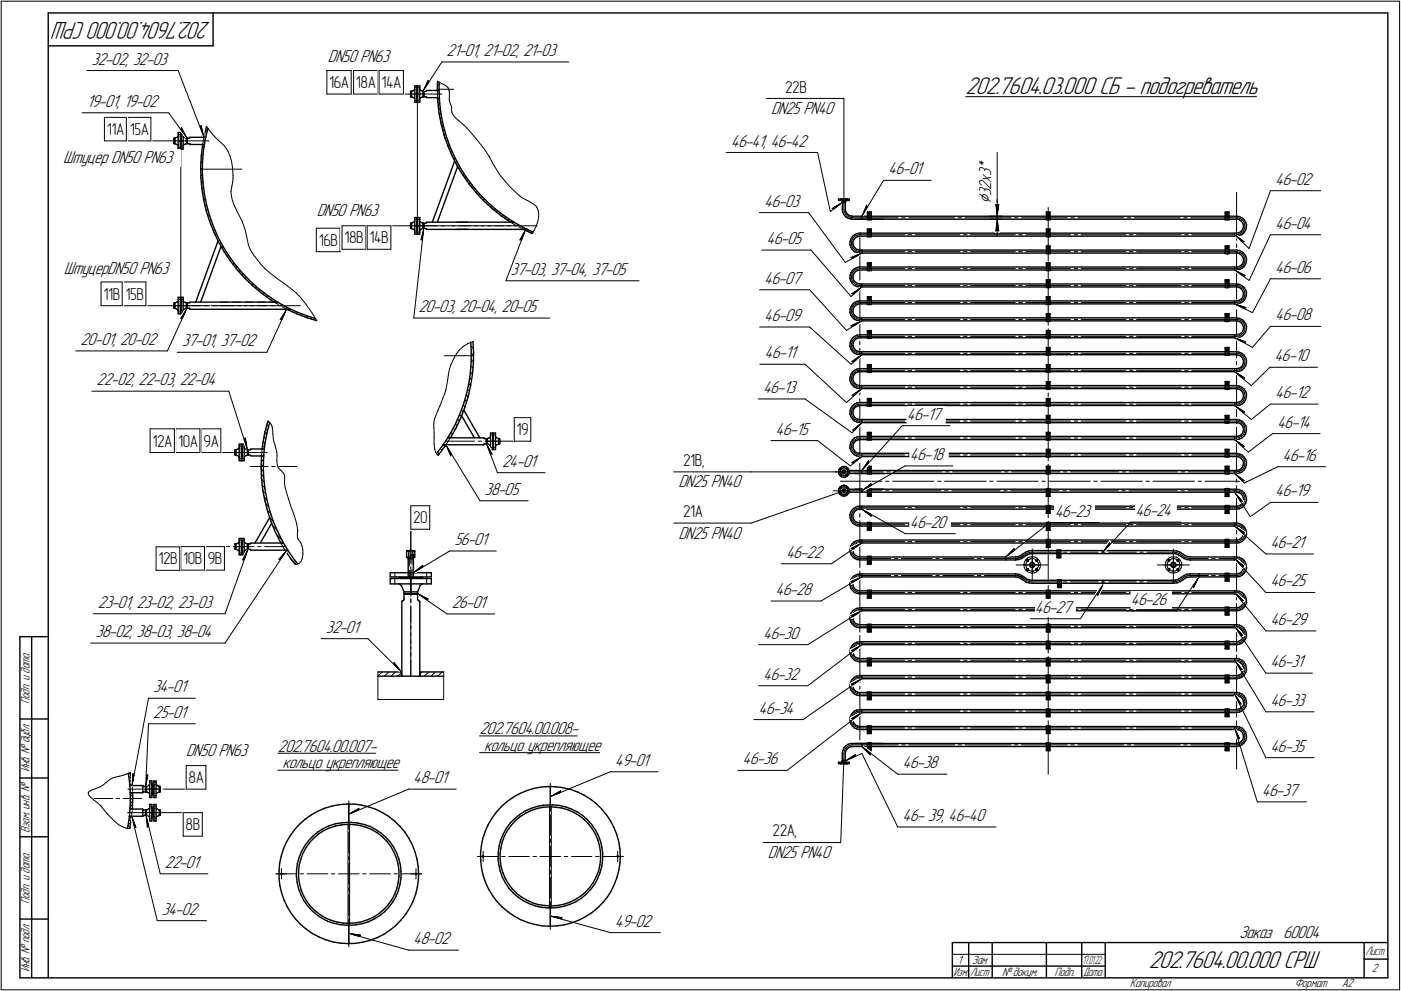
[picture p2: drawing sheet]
<svg xmlns="http://www.w3.org/2000/svg" width="595mm" height="421mm" viewBox="0 0 595 421" stroke-linecap="round" stroke-linejoin="round" font-family="sans-serif">
<defs><g id="words">
<g font-size="10.9">
<text x="89.4" y="9.4" transform="rotate(-180 89.4 9.4)">202.7604.00.000 СРШ</text>
<text x="410.2" y="40.1">202.7604.03.000 СБ - подогреватель</text>
<text x="488" y="411.1">202.7604.00.000 СРШ</text>
</g>
<text font-size="8.5" x="421" y="86.9" transform="rotate(-90 421 86.9)">Ç</text>
<g font-size="7.8">
<text x="189.7" y="23.8">21-01, 21-02, 21-03</text>
<text x="38.9" y="27.4">32-02, 32-03</text>
<text x="139.3" y="26.4">DN50 PN63</text>
<text x="36.9" y="45.4">19-01, 19-02</text>
<text x="327.5" y="48.5">DN25 PN40</text>
<text x="310.5" y="62.2">46-41, 46-42</text>
<text x="26.9" y="69.3">Штуцер DN50 PN63</text>
<text x="377.3" y="74.1">46-01</text>
<text x="421" y="77.6" transform="rotate(-90 421 77.6)">х</text>
<text x="421" y="75" transform="rotate(-90 421 75)">3</text>
<text x="421" y="72.3" transform="rotate(-90 421 72.3)">*</text>
<text x="421" y="83.3" transform="rotate(-90 421 83.3)">3</text>
<text x="421" y="80.6" transform="rotate(-90 421 80.6)">2</text>
<text x="541.7" y="78.5">46-02</text>
<text x="324.6" y="87.8">46-03</text>
<text x="134.6" y="91.7">DN50 PN63</text>
<text x="541.7" y="97.2">46-04</text>
<text x="325.6" y="103.7">46-05</text>
<text x="27.2" y="116.3">ШтуцерDN50 PN63</text>
<text x="216.9" y="116.8">37-03, 37-04, 37-05</text>
<text x="541.7" y="115.9">46-06</text>
<text x="324.7" y="120.6">46-07</text>
<text x="177.7" y="132.6">20-03, 20-04, 20-05</text>
<text x="324.7" y="136.4">46-09</text>
<text x="541.7" y="136.1">46-08</text>
<text x="34.2" y="146.6">20-01, 20-02</text>
<text x="77.2" y="147.1">37-01, 37-02</text>
<text x="324.8" y="152.2">46-11</text>
<text x="541.4" y="153.5">46-10</text>
<text x="41" y="163.7">22-02, 22-03, 22-04</text>
<text x="324.1" y="167">46-13</text>
<text x="541.7" y="169.2">46-12</text>
<text x="385.3" y="178.3">46-17</text>
<text x="329.5" y="184.7">46-15</text>
<text x="542.5" y="181.7">46-14</text>
<text x="386.5" y="195.4">46-18</text>
<text x="544.8" y="195.8">46-16</text>
<text x="213.3" y="198.3">24-01</text>
<text x="288.2" y="207.1">DN25 PN40</text>
<text x="205.9" y="210.2">38-05</text>
<text x="541.7" y="210.9">46-19</text>
<text x="448.1" y="219.5">46-23</text>
<text x="482.3" y="219.3">46-24</text>
<text x="386.5" y="224.2">46-20</text>
<text x="193" y="231.5">56-01</text>
<text x="288.2" y="228.9">DN25 PN40</text>
<text x="539.7" y="232.9">46-21</text>
<text x="333.9" y="237">46-22</text>
<text x="539.7" y="249.2">46-25</text>
<text x="329.5" y="252.8">46-28</text>
<text x="480.4" y="257">46-26</text>
<text x="41.6" y="258.2">23-01, 23-02, 23-03</text>
<text x="191.9" y="258.3">26-01</text>
<text x="439.6" y="260.4">46</text>
<text x="445.7" y="260.4">-27</text>
<text x="138.5" y="268.8">32-01</text>
<text x="539.7" y="265.5">46-29</text>
<text x="40.6" y="270.7">38-02, 38-03, 38-04</text>
<text x="324.2" y="271.4">46-30</text>
<text x="539.7" y="283.4">46-31</text>
<text x="324.2" y="288.8">46-32</text>
<text x="65.1" y="294.1">34-01</text>
<text x="539.7" y="299.9">46-33</text>
<text x="65.1" y="305">25-01</text>
<text x="322.2" y="303.2">46-34</text>
<text x="203.7" y="311.9">202.7604.00.008-</text>
<text x="79.1" y="321.4">DN50 PN63</text>
<text x="118" y="319.3">202.7604.00.007-</text>
<text x="205.7" y="319.1">кольцо укрепляющее</text>
<text x="539.7" y="319.3">46-35</text>
<text x="120" y="326.5">кольцо укрепляющее</text>
<text x="261.2" y="325.4">49-01</text>
<text x="315.4" y="324.8">46-36</text>
<text x="383.4" y="326.4">46-38</text>
<text x="175.6" y="332.8">48-01</text>
<text x="536.1" y="338.2">46-37</text>
<text x="383.4" y="348.8">46- 39, 46-40</text>
<text x="326.2" y="364.5">DN25 PN40</text>
<text x="70.1" y="368.7">22-01</text>
<text x="68.8" y="388.6">34-02</text>
<text x="261.2" y="393.7">49-02</text>
<text x="175.6" y="401.2">48-02</text>
<text x="526.3" y="398.6">Заказ 60004</text>
</g>
<g font-size="7.3">
<text x="139.8" y="37.5">16А</text>
<text x="151.2" y="37.5">18А</text>
<text x="162" y="37.5">14А</text>
<text x="333.5" y="39.3">22B</text>
<text x="45.4" y="57.3">11А</text>
<text x="55.2" y="57.3">15А</text>
<text x="135.4" y="104.5">16В</text>
<text x="146.3" y="103.5">18В</text>
<text x="156.9" y="103.5">14В</text>
<text x="43.9" y="127.3">11В</text>
<text x="53.3" y="127.3">15В</text>
<text x="219.5" y="185">19</text>
<text x="64.8" y="189.7">12А</text>
<text x="75.6" y="189.7">10А</text>
<text x="86.5" y="189.7">9А</text>
<text x="290.2" y="198">21В,</text>
<text x="290.2" y="219.7">21А</text>
<text x="175.5" y="222.4">20</text>
<text x="67.3" y="239.8">12В</text>
<text x="77.8" y="239.7">10В</text>
<text x="88.2" y="239.7">9В</text>
<text x="80.1" y="332.8">8А</text>
<text x="78.8" y="352.8">8В</text>
<text x="328.2" y="355.4">22A,</text>
</g>
<g font-size="5.4">
<text x="12.6" y="299.1" transform="rotate(-90 12.6 299.1)">Подп. и дата</text>
<text x="12.6" y="328.2" transform="rotate(-90 12.6 328.2)">Инв. № дубл.</text>
<text x="12.6" y="353.9" transform="rotate(-90 12.6 353.9)">Взам. инв. №</text>
<text x="12.6" y="384.1" transform="rotate(-90 12.6 384.1)">Подп. и дата</text>
<text x="12.6" y="413.2" transform="rotate(-90 12.6 413.2)">Инв. № подл.</text>
<text x="406.7" y="409.6">1</text>
<text x="412.8" y="409.6">Зам</text>
<text x="582.8" y="413.1">2</text>
<text x="425.6" y="414.6">№ докум.</text>
<text x="447.9" y="414.6">Подп.</text>
<text x="480" y="419.6">Копировал</text>
<text x="550" y="419.6">Формат</text>
<text x="570" y="419.6">A2</text>
</g>
<g font-size="5.3">
<text x="580.1" y="405.6">Лист</text>
<text x="405.1" y="414.6">Изм.</text>
<text x="412.1" y="414.6">Лист</text>
<text x="460.1" y="414.6">Дата</text>
</g>
<g font-size="5.2">
<text x="460" y="409.6">1</text>
<text x="460.8" y="409.6">7.01.22</text>
</g>
</g></defs>
<g fill="none" stroke="#000" stroke-width=".59">
<path d="M20.5 5.5v410zM20.5 5.5h569zM20.5 19.5h70zM90.5 5.5v14zM589.5 5.5v410zM174.4 38.9v2zM174.5 38.8v2.3zM174.4 38.9h.1M174.5 38.8h.3zM174.8 38.8v2.3zM174.8 38.8l1.1-.4zM176 38.3h.1"/>
<path d="M176.2 36.5v6.9zM176.2 37.9l-.2 .4zM176.2 36.5h.9zM177.1 36.5v6.9zM177.1 38.2h.1M177.3 38.2h.1M177.3 37.9v4.1zM177.3 38.2v3.5zM177.4 36.5h.9zM177.4 37.8h.1M177.4 36.5v6.9zM178.3 37.9l.2 .4z"/>
<path d="M178.3 36.5v6.9zM178.5 38.3h.1M178.6 38.4l1.1 .4zM179.7 38.8h.3zM179.7 38.8v2.3zM180 38.8h.8zM180.1 38.9h.1M180 38.8v2.3zM180.1 38.9v2zM180.8 38.8l.3-.1zM181.3 38.4l-.2 .3zM181.3 38.4h5.1z"/>
<path d="M185.8 38.4h.6zM185.8 34.5v3.9zM186.5 39.2l.3 4.7zM186.5 34.9v4.3zM73.9 58.8v2zM74 58.7v2.3zM73.9 58.8h.1M74 58.7h.3zM74.3 58.7v2.3zM74.3 58.7l1.1-.4zM75.5 58.2h.1M75.7 56.3v7z"/>
<path d="M75.7 57.8l-.2 .4zM75.7 56.3h.9zM76.6 56.3v7zM76.6 58.1h.1M76.8 58.1h.1M76.8 57.8v4.1zM76.8 58.1v3.5zM76.9 56.3h.9zM76.9 57.7h.1M76.9 56.3v7zM77.8 57.8l.1 .4zM77.8 56.3v7z"/>
<path d="M77.9 58.2h.1M78.1 58.3l1.1 .4zM79.2 58.7h.2zM79.2 58.7v2.3zM79.4 58.7h.9zM79.4 58.7l.2 .1zM79.4 58.7v2.3zM79.6 58.8v2zM80.3 58.7l.3-.1zM80.7 58.3l-.1 .3zM80.7 58.3h6.7zM86.6 58.3h.8z"/>
<path d="M87.2 59.1l-.8 4.7zM87.7 53.8l-1.1 4.5zM88.3 54.5l-1.1 4.6zM174.4 40.9l.1 .2zM174.5 41.1h.3zM174.8 41.1l1.1 .5zM176 41.7h.1M176 41.7l.2 .3zM176.2 43.4h.9zM177.1 41.7h.1M177.3 41.7h.1M177.4 42.1h.1"/>
<path d="M177.4 43.4h.9zM178.5 41.7l-.2 .3zM178.5 41.7h.1M178.6 41.6l1.1-.5zM179.7 41.1h.3zM180 41.1h.9zM180.1 40.9l-.1 .2zM180.8 41.1h.3zM181.1 41.1l.2 .3zM181.3 41.4h.1M181.3 41.5h5.3zM185.8 41.6h.8z"/>
<path d="M185.8 41.5l.2 2zM186 43.5l.5 4.7zM186.5 48.2l1 4.7zM186.8 43.9l.6 4.7zM187.4 48.6l.9 4.7zM187.5 52.9l1.1 4.6zM188.3 53.3l1.3 4.5zM188.6 57.5l1.6 4.5zM189.6 57.8l1.5 4.4zM73.9 60.8l.1 .2zM74 61h.3zM74.3 61l1.1 .5z"/>
<path d="M75.5 61.6h.1M75.5 61.6l.2 .3zM75.7 63.3h.9zM76.6 61.6h.1M76.8 61.6h.1M76.9 62h.1M76.9 63.3h.9zM77.9 61.6l-.1 .3zM77.9 61.6h.1M78.1 61.5l1.1-.5zM79.2 61h.2zM79.4 61h1z"/>
<path d="M79.6 60.8l-.2 .2zM80.3 61h.3zM80.6 61l.1 .3zM80.7 61.3h.1M80.7 61.4h6.1zM85.3 70.9v4.7zM85.3 75.6l.5 4.7zM85.5 66.1l-.2 4.8zM85.9 73.2l.4 4.7zM86 68.5l-.1 4.7zM86 61.5h.8zM86.1 61.4l-.6 4.7z"/>
<path d="M86.3 77.9l.6 4.7zM86.4 63.8l-.4 4.7zM190.2 62l1.9 4.3zM191.1 62.2l1.9 4.3zM192.1 66.3l2.1 4.2zM193 66.5l2.2 4.3zM193.1 68.4l-9.5 26zM194.2 70.5l2.6 4.1zM194.4 70.8l-8.6 23.6zM195.2 70.8l2.5 4zM196.8 74.6l2.7 3.9zM197.7 74.8l2.8 3.8z"/>
<path d="M199.5 78.5l3 3.6zM200.5 78.6l3 3.6zM85.8 80.3l.7 4.7zM86.5 85l1.1 4.7zM86.9 82.6l.9 4.6zM87.6 89.7l1.5 4.4zM87.8 87.2l1.3 4.6zM89.1 91.8l1.6 4.5zM89.1 94.1l1.7 4.5zM90.7 96.3l1.8 4.3zM90.8 98.6l2.1 4.3zM174.4 95v1.9z"/>
<path d="M174.4 96.9h.1M174.5 97.1h.3zM174.5 94.8v2.3zM174.4 95h.1M174.5 94.8h.3zM174.8 97.1l1.1 .4zM174.8 94.8v2.3zM174.8 94.8l1.1-.5zM176 97.6h.1M176 97.6l.2 .4zM176 94.2h.1M176.2 92.5v7z"/>
<path d="M176.2 99.5h.9zM176.2 93.9l-.2 .3zM176.2 92.5h.9zM177.1 92.5v7zM177.1 97.7h.1M177.1 94.2h.1M177.3 97.7h.1M177.3 94.2h.1M177.3 93.9v4.1zM177.4 98.1h.1M177.3 94.2v3.5zM177.4 92.5h.9z"/>
<path d="M177.4 93.8h.1M177.4 92.5v7zM177.4 99.5h.9zM178.3 93.9l.2 .3zM178.3 92.5v7zM178.5 94.2h.1M178.5 97.6l-.2 .4zM178.5 97.6h.1M178.6 94.3l1.1 .5zM178.6 97.5l1.1-.4zM179.7 94.8h.3zM179.7 94.8v2.3z"/>
<path d="M179.7 97.1h.3zM180 94.8h.8zM180 97.1h.9zM180.1 95h.1M180 94.8v2.3zM180.1 95v1.9zM180.1 96.9h.1M180.8 94.8l.3-.1zM180.8 97.1l.3 .1zM181.1 97.2l.2 .3zM181.3 94.4l-.2 .3zM181.3 94.4h17.4z"/>
<path d="M181.3 97.5h17.6zM194.1 94.4h24.3zM194.1 97.5h29.8zM202.5 82.1l3.2 3.5zM203.5 82.2l3.3 3.4zM205.7 85.6l3.6 3.2zM206.8 85.6l3.5 3.1zM209.3 88.8l3.7 3zM210.3 88.7l3.8 2.9zM213 91.8l3.9 2.6zM214.1 91.6l3.9 2.6zM216.8 94.4h1.4z"/>
<path d="M218 94.2l4.2 2.4zM222.2 96.6l4.2 2zM222.3 97.5l3.8 1.7zM222.4 97.5h1.7zM356.2 84.6h3.7zM356.2 84.6v.6zM356.2 85.2h3.1zM357.1 84.5h.1M357.1 84.5h2.5zM357.5 85.2l.3 .6zM357.8 86v2.9zM357.8 88.9l.2 1.2z"/>
<path d="M357.8 86h1.4zM357.8 85.8v.2zM357.8 85.8h1.4zM358 90.1l.5 1.1zM358.5 91.2l.7 .9zM359.1 86v2.9zM359.1 88.9l.1 1zM359.2 85.8v.2zM359.2 89.9l.5 .9zM359.2 92.1l1.1 .6zM359.3 85.2h1.5zM359.3 85.2l-.1 .6z"/>
<path d="M359.6 84.5h.2zM359.7 90.8l.8 .6zM359.8 84.5h.1M359.9 84.6h.9zM360.3 92.7l1.1 .3zM360.5 91.4l.9 .4zM360.8 84.6v.6zM361.4 91.8l.6 .1zM361.4 93l.6 .1zM362 91.9h163.3zM362 93.1h13.2zM363 99.7l1.1-.5z"/>
<path d="M363.3 93.1h157.1zM364.1 99.2l1.2-.1zM365.3 99.1h160zM366.1 91.9v1.2zM368.5 97.3h1.6zM368.5 97.3v3.3zM368.5 97.5h1.6zM368.5 90.1h1.6zM368.5 90.1v3.3zM368.5 93.4h1.6zM368.5 90.3h1.6zM368.6 98.7h1.4z"/>
<path d="M368.6 91.5h1.4zM368.9 98.3l.3 .3zM368.9 97.9l.3-.2zM368.9 97.9v.4zM368.9 91.1l.3 .3zM368.9 90.7l.3-.2zM368.9 90.7v.4zM369.1 98.3h.1M369.1 91.1h.1M369.1 98.2h.1M369.1 98.3l.1 .2zM369.1 97.9l-.1 .2z"/>
<path d="M369.1 97.9h.1M369.1 91h.1M369.1 91.1l.1 .2zM369.1 90.7l-.1 .2zM369.1 90.7h.1M369.2 98.3h.1M369.1 98.1h.1M369.1 98h.1M369.2 91.1h.1M369.1 90.9h.1M369.1 90.8h.1M369.4 98.2h.1"/>
<path d="M369.2 98h.1M369.2 98.6l.5-.3zM369.2 97.7l.5 .2zM369.2 98.5l.3-.2zM369.2 97.8l.3 .1zM369.2 97.9h.1M369.4 91h.1M369.2 90.8h.1M369.2 91.4l.5-.3zM369.2 90.5l.5 .2zM369.2 91.3l.3-.2zM369.2 90.6l.3 .1z"/>
<path d="M369.2 90.7h.1M369.4 98h.1M369.4 90.8h.1M369.5 98.1h.1M369.5 97.9l.1 .2zM369.5 90.9h.1M369.5 90.7l.1 .2zM369.6 98.1h.1M369.6 90.9h.1M369.7 97.9v.4zM369.7 90.7v.4zM370.1 97.3v3.3z"/>
<path d="M370.1 90.1v3.3zM444.5 97.3h1.5zM444.5 97.3v3.3zM444.5 97.5h1.5zM444.5 90.1h1.5zM444.5 90.1v3.3zM444.5 93.4h1.5zM444.5 90.3h1.5zM444.6 98.7h1.3zM444.6 91.5h1.3zM444.9 98.3l.4 .3zM444.9 97.9l.4-.2z"/>
<path d="M444.9 97.9v.4zM445 98.3h.1M444.9 91.1l.4 .3zM444.9 90.7l.4-.2zM444.9 90.7v.4zM445 91.1h.1M445 98.3l.3 .2zM445 97.9l-.1 .2zM445 97.9l.3-.1zM445 91.1l.3 .2zM445 90.7l-.1 .2zM445 90.7l.3-.1z"/>
<path d="M445.2 98.2h.1M445.3 98.3h.1M445.1 98.2h.1M445.1 98.1h.1M445.1 98h.1M445.2 91h.1M445.3 91.1h.1M445.1 91h.1M445.1 90.9h.1M445.1 90.8h.1M445.2 98h.1M445.2 90.8h.1"/>
<path d="M445.3 98h.1M445.3 98.6l.3-.3zM445.3 97.7l.3 .2zM445.3 98.5l.2-.2zM445.3 97.8l.2 .1zM445.4 98.2h.1M445.3 97.9h.1M445.4 91h.1M445.3 90.8h.1M445.3 91.4l.3-.3zM445.3 90.5l.3 .2zM445.3 91.3l.2-.2z"/>
<path d="M445.3 90.6l.2 .1zM445.3 90.7h.1M445.3 98.2h.1M445.4 98.1h.1M445.4 98h.1M445.4 90.9h.1M445.4 90.8h.1M445.5 97.9l.1 .2zM445.5 90.7l.1 .2zM445.6 97.9v.4zM445.6 98.1h.1M445.6 90.7v.4z"/>
<path d="M445.6 90.9h.1M446 97.3v3.3zM446 90.1v3.3zM520.4 90.1h1.7zM520.4 90.1v3.3zM520.4 93.4h1.7zM520.4 90.3h1.7zM520.5 91.5h1.5zM520.9 91.1l.4 .3zM520.9 90.7l.4-.2zM520.9 90.7v.4zM521 91.1h.1"/>
<path d="M521 91.1l.3 .2zM521 90.7v.2zM521 90.7l.3-.1zM521.1 91h.1M521.3 91.1h.1M521.1 90.9h.1M521.1 90.8h.1M521 90.9h.1M521.3 90.8h.1M521.3 91.4l.3-.3zM521.3 90.5l.3 .2zM521.3 90.6h.1"/>
<path d="M521.3 90.7h.1M521.4 91h.1M521.4 90.8h.1M521.5 90.9h.1M521.5 91.1l-.2 .2zM521.5 90.7l.1 .2zM521.6 90.7v.4zM521.6 90.9l-.1 .2zM522.1 93.1h3.2zM522.1 90.1v3.3zM524.4 99.1v1.2zM525.4 91.9h.1"/>
<path d="M525.3 99.1l1-.2zM525.3 93.1h.2zM525.4 91.9l1.1 .1zM525.5 93.1l1 .3zM526.3 98.9l.8-.5zM526.5 92l1.1 .6zM526.5 93.4l.8 .6zM527.3 94l.6 .7zM527.6 99.7l.8-.8zM527.6 92.6l.9 .8zM527.8 97.6l-.7 .8zM527.9 94.7l.3 1.1z"/>
<path d="M528.2 96.8l-.4 .8zM528.2 95.8v1zM528.5 93.4l.7 1zM529.1 97.9l-.7 1zM529.2 94.4l.3 1.2zM529.4 96.8l-.3 1.1zM529.5 95.6l-.1 1.2zM92.5 100.6l2.2 4.1zM92.6 102.4l-9.5 26zM92.9 102.9l2.3 4.1zM93.9 104.6l-8.6 23.8zM94.7 104.7l2.6 4.1z"/>
<path d="M95.2 107l2.7 3.9zM97.3 108.8l2.8 3.8zM97.9 110.9l2.9 3.8zM100.1 112.6l3 3.6zM100.8 114.7l3.2 3.5zM103.1 116.2l3.3 3.3zM104 118.2l3.4 3.3zM106.4 119.5l3.5 3.2zM361 103.8l.4 1.2zM361 118.2l.4 1.2zM361.1 102.6l-.1 1.2zM361.1 117l-.1 1.2z"/>
<path d="M361.4 105l.6 1zM361.4 119.4l.6 1zM361.4 101.5l-.3 1.1zM361.4 115.9l-.3 1.1zM362 106l.9 .8zM362.1 100.5l.9-.8zM362.1 100.5l-.7 1zM362.1 114.9l.9-.8zM362.1 114.9l-.7 1zM362.3 103.6l.3 1zM362.3 118l.3 1zM362.4 102.7l-.1 .9z"/>
<path d="M362.4 117.1l-.1 .9zM362.6 104.6l.6 .8zM362.6 119l.6 .8zM362.7 101.8l-.3 .9zM362.7 116.2l-.3 .9zM362.9 106.8l1.1 .6zM363 114.1l1.1-.5zM363.2 105.4l.8 .6zM363.2 119.8l.8 .6zM363.4 101l.9-.5zM363.4 101l-.7 .8zM363.4 115.4l.9-.5z"/>
<path d="M363.4 115.4l-.7 .8zM364 107.4l1.2 .1zM364 106l1 .3zM364.1 113.6l1.2-.1zM364.3 100.5l1-.2zM364.3 114.9l1-.2zM365 106.3h.3zM365.2 107.5h.1M365.3 100.3h3.2zM365.3 106.3h160zM365.3 113.5h160zM365.3 107.5h79.2z"/>
<path d="M365.3 114.7h3.2zM366.1 106.3v1.2zM368.5 111.7h1.6zM368.5 111.7v3.3zM368.5 115h1.6zM368.5 111.9h1.6zM368.5 100.6h1.6zM368.6 113.1h1.4zM368.9 112.7l.3 .2zM368.9 112.3l.3-.2zM368.9 112.3v.4zM369.1 112.7h.1"/>
<path d="M369.1 112.6h.1M369.1 112.7l.1 .2zM369.1 112.3l-.1 .2zM369.1 112.3h.1M369.2 112.7h.1M369.1 112.5h.1M369.1 112.4h.1M369.4 112.6h.1M369.2 112.4h.1M369.2 112.9l.5-.2zM369.2 112.1l.5 .2zM369.2 112.9l.3-.2z"/>
<path d="M369.2 112.2l.3 .1zM369.2 112.3h.1M369.4 112.4h.1M369.5 112.5h.1M369.5 112.3l.1 .2zM369.6 112.5h.1M369.7 112.3v.4zM370.1 100.3h74.4zM370.1 114.7h74.4zM370.1 111.7v3.3zM444.5 100.6h1.5zM444.5 104.5h1.5z"/>
<path d="M444.5 104.5v3.3zM444.5 107.8h1.5zM444.5 104.7h1.5zM444.5 111.7h1.5zM444.5 111.7v3.3zM444.5 115h1.5zM444.5 111.9h1.5zM444.5 118.9h1.5zM444.5 118.9v3.3zM444.5 119.1h1.5zM444.6 105.9h1.3zM444.6 113.1h1.3z"/>
<path d="M444.9 105.5l.4 .2zM444.9 105.1l.4-.2zM444.9 105.1v.4zM445 105.5h.1M444.9 112.7l.4 .2zM444.9 112.3l.4-.2zM444.9 112.3v.4zM445 112.7h.1M444.9 119.9l.4 .2zM444.9 119.5l.4-.2zM444.9 119.5v.4zM444.9 119.7l.1 .3z"/>
<path d="M445 105.5l.3 .2zM445 105.1l-.1 .2zM445 105.1l.3-.1zM445 112.7l.3 .2zM445 112.3l-.1 .2zM445 112.3l.3-.1zM445 120l.3 .1zM445 119.5l-.1 .2zM445 119.5l.3-.1zM445.2 105.4h.1M445.3 105.5h.1M445.1 105.4h.1"/>
<path d="M445.1 105.3h.1M445.1 105.2h.1M445.2 112.6h.1M445.3 112.7h.1M445.1 112.6h.1M445.1 112.5h.1M445.1 112.4h.1M445.2 119.8h.1M445.3 119.9h.1M445.1 119.8h.1M445.1 119.7h.1M445.1 119.5h.1"/>
<path d="M445.2 105.2h.1M445.2 112.4h.1M445.2 119.5h.1M445.3 105.2h.1M445.3 105.7l.3-.2zM445.3 104.9l.3 .2zM445.3 105.7l.2-.2zM445.3 105l.2 .1zM445.4 105.4h.1M445.3 105.1h.1M445.3 112.4h.1M445.3 112.9l.3-.2z"/>
<path d="M445.3 112.1l.3 .2zM445.3 112.9l.2-.2zM445.3 112.2l.2 .1zM445.4 112.6h.1M445.3 112.3h.1M445.3 119.5h.1M445.3 119.3l.3 .2zM445.3 119.4l.2 .1zM445.4 119.8h.1M445.3 105.4h.1M445.4 112.5h.1M445.3 112.6h.1"/>
<path d="M445.3 119.8h.1M445.4 105.3h.1M445.4 105.2h.1M445.4 112.4h.1M445.4 119.7h.1M445.4 119.5h.1M445.5 105.1l.1 .2zM445.5 112.3l.1 .2zM445.5 119.5l.1 .2zM445.6 105.1v.4zM445.6 105.3h.1M445.6 112.3v.4z"/>
<path d="M445.6 112.5h.1M445.6 119.5v.4zM445.6 119.7l-.1 .3zM446 114.7h79.3zM446 100.3h79.3zM446 107.5h74.4zM446 104.5v3.3zM446 111.7v3.3zM446 118.9v3.3zM520.4 104.5h1.7zM520.4 104.5v3.3zM520.4 107.8h1.7z"/>
<path d="M520.4 104.7h1.7zM520.4 118.9h1.7zM520.4 118.9v3.3zM520.4 119.1h1.7zM520.5 105.9h1.5zM520.9 105.5l.4 .2zM520.9 105.1l.4-.2zM520.9 105.1v.4zM520.9 119.9l.4 .2zM520.9 119.5l.4-.2zM520.9 119.5v.4zM521 105.5h.1"/>
<path d="M521 119.7v.3zM521 105.5l.3 .2zM521 105.1v.2zM521 105.1l.3-.1zM521.1 105.4h.1M521 120l.3 .1zM521 119.5v.2zM521 119.5l.3-.1zM521.1 119.8h.1M521.3 105.5h.1M521.1 105.3h.1M521.1 105.2h.1"/>
<path d="M521 105.3h.1M521.3 119.9h.1M521.1 119.7h.1M521.1 119.5h.1M521 119.7h.1M521.3 105.2h.1M521.3 105.7l.3-.2zM521.3 104.9l.3 .2zM521.3 105h.1M521.3 105.1h.1M521.3 119.5h.1M521.3 119.3l.3 .2z"/>
<path d="M521.3 119.4h.1M521.4 105.4h.1M521.4 105.2h.1M521.4 119.8h.1M521.4 119.5h.1M521.5 105.3h.1M521.5 105.5l-.2 .2zM521.5 105.1l.1 .2zM521.5 119.7h.1M521.5 119.5l.1 .2zM521.6 105.1v.4zM521.6 105.3l-.1 .2z"/>
<path d="M521.6 119.5v.4zM521.6 119.7l-.1 .3zM522.1 107.5h3.2zM522.1 104.5v3.3zM522.1 118.9v3.3zM524.4 113.5v1.2zM525.3 100.3l1.2-.1zM525.3 113.5l1-.2zM525.3 107.5h.2zM525.3 114.7l1.2-.1zM525.4 106.3h.1M525.4 106.3l1.1 .1z"/>
<path d="M525.5 107.5l1 .3zM526.3 113.3l.8-.5zM526.5 100.2l1.1-.5zM526.5 114.6l1.1-.6zM526.5 107.8l.8 .6zM526.5 106.4l1.1 .6zM527.1 112.8l.7-.7zM527.3 108.4l.6 .8zM527.6 114l.8-.7zM527.6 107l.9 .8zM527.9 109.2l.3 1zM528.2 111.2l-.4 .9z"/>
<path d="M528.2 110.2v1zM528.5 107.8l.7 1zM529.1 112.3l-.7 1zM529.2 108.8l.3 1.2zM529.4 111.2l-.3 1.1zM529.5 110l-.1 1.2zM73.9 128.9v1.9zM73.9 130.8h.1M74 131h.3zM74 128.7v2.3zM73.9 128.9h.1M74 128.7h.3z"/>
<path d="M74.3 131l1.1 .5zM74.3 128.7v2.3zM74.3 128.7l1.1-.4zM75.5 131.6h.1M75.5 128.2h.1M75.5 131.6l.2 .3zM75.7 126.3v7zM75.7 133.3h.9zM75.7 127.8l-.2 .4zM75.7 126.3h.9zM76.6 126.3v7zM76.6 131.6h.1"/>
<path d="M76.6 128.1h.1M76.8 128.1h.1M76.8 131.6h.1M76.8 127.8v4.1zM76.9 132h.1M76.8 128.1v3.5zM76.9 126.3h.9zM76.9 127.7h.1M76.9 126.3v7zM76.9 133.3h.9zM77.8 127.8l.1 .4zM77.8 126.3v7z"/>
<path d="M77.9 128.2h.1M77.9 131.6l-.1 .3zM77.9 131.6h.1M78.1 128.3l1.1 .4zM78.1 131.5l1.1-.5zM79.2 128.7h.2zM79.2 128.7v2.3zM79.2 131h.2zM79.4 128.7h.9zM79.4 131h1zM79.4 128.7l.2 .2zM79.4 128.7v2.3z"/>
<path d="M79.6 128.9v1.9zM79.6 130.8l-.2 .2zM80.3 128.7l.3-.1zM80.3 131l.3 .1zM80.6 131.1l.1 .2zM80.7 128.4l-.1 .2zM80.7 131.3h.1M80.7 128.4h37.1zM80.7 131.4h42.7zM107.4 121.5l3.7 3zM109.9 122.7l3.8 2.9zM111.1 124.5l3.8 2.8z"/>
<path d="M113.7 125.6l3.9 2.6zM114.9 127.3l1.5 1.1zM116.3 128.3h1.4zM117.6 128.2l4.2 2.4zM121.8 130.6l4.2 1.9zM121.8 131.4l4.4 1.9zM122 131.5h1.6zM126 132.5l4.4 1.7zM126.2 133.3l4.4 1.7zM130.4 134.2l3.6 1.2zM130.6 135l3.9 1.2zM361 132.7l.4 1.1z"/>
<path d="M361.1 131.4l-.1 1.3zM361.4 133.8l.6 1zM361.4 130.3l-.3 1.1zM362 120.4l.9 .8zM362 134.8l.9 .8zM362.1 129.3l.9-.8zM362.1 129.3l-.7 1zM362.3 132.4l.3 1zM362.4 131.5l-.1 .9zM362.6 133.4l.6 .8zM362.7 130.6l-.3 .9zM362.9 121.2l1.1 .6z"/>
<path d="M362.9 135.6l1.1 .5zM363 128.5l1.1-.5zM363.2 134.2l.8 .6zM363.4 129.8l.9-.5zM363.4 129.8l-.7 .8zM364 121.8l1.2 .1zM364 120.4l1 .2zM364 136.1l1.2 .2zM364 134.8l1 .2zM364.1 128l1.2-.2zM364.3 129.3l1-.2zM365 120.6h.3z"/>
<path d="M365 135h.3zM365.2 121.9h.1M365.2 136.3h.1M365.3 120.6h160zM365.3 127.8h160zM365.3 135h160zM365.3 136.3h79.2zM365.3 121.9h79.2zM365.3 129.1h3.2zM366.1 120.6v1.3zM366.1 135v1.3zM368.5 126.1h1.6z"/>
<path d="M368.5 126.1v3.3zM368.5 129.4h1.6zM368.5 126.3h1.6zM368.6 127.5h1.4zM368.9 127.1l.3 .2zM368.9 126.7l.3-.2zM368.9 126.7v.4zM369 126.9l.1 .3zM369.1 127h.1M369.2 127.3h.1M369.1 126.7l-.1 .2zM369.1 126.7h.1"/>
<path d="M369.2 127.1h.1M369.1 126.9h.1M369.4 127h.1M369.2 126.7h.1M369.2 127.3l.5-.2zM369.2 126.5l.5 .2zM369.2 127.3l.3-.1zM369.2 126.6l.3 .1zM369.4 126.7h.1M369.5 126.9h.1M369.5 126.7l.1 .2zM369.6 126.9l-.1 .3z"/>
<path d="M369.7 126.7v.4zM370.1 129.1h74.4zM370.1 126.1v3.3zM444.5 122.2h1.5zM444.5 126.1h1.5zM444.5 126.1v3.3zM444.5 129.4h1.5zM444.5 126.3h1.5zM444.5 133.3h1.5zM444.5 133.3v3.3zM444.5 136.6h1.5zM444.5 133.5h1.5z"/>
<path d="M444.6 120.3h1.3zM444.6 127.5h1.3zM444.6 134.8h1.3zM444.9 127.1l.4 .2zM444.9 126.7l.4-.2zM444.9 126.7v.4zM444.9 126.9l.1 .3zM444.9 134.3l.4 .2zM444.9 133.9l.4-.2zM444.9 133.9v.4zM444.9 134.1l.1 .3zM445 127.2l.3 .1z"/>
<path d="M445 126.7l-.1 .2zM445 126.7l.3-.1zM445 134.4l.3 .1zM445 133.9l-.1 .2zM445 133.9l.3-.1zM445.2 127h.1M445.3 127.1h.1M445.1 127h.1M445.1 126.9h.1M445.1 126.7h.1M445.2 134.2h.1M445.3 134.3h.1"/>
<path d="M445.1 134.3h.1M445.1 134.1h.1M445.1 133.9h.1M445.2 126.7h.1M445.2 133.9h.1M445.3 120.1l.3-.2zM445.3 120.1l.2-.1zM445.3 126.7h.1M445.3 127.3l.3-.2zM445.3 126.5l.3 .2zM445.3 127.3l.2-.1zM445.3 126.6l.2 .1z"/>
<path d="M445.4 127h.1M445.3 133.9h.1M445.3 134.5l.3-.2zM445.3 133.7l.3 .2zM445.3 134.5l.2-.1zM445.3 133.8l.2 .1zM445.4 134.3h.1M445.3 127h.1M445.4 134.1h.1M445.3 134.2h.1M445.4 126.9h.1M445.4 126.7h.1"/>
<path d="M445.4 133.9h.1M445.5 126.7l.1 .2zM445.5 133.9l.1 .2zM445.6 126.7v.4zM445.6 126.9l-.1 .3zM445.6 133.9v.4zM445.6 134.1l-.1 .3zM446 129.1h79.3zM446 121.9h74.4zM446 136.3h74.4zM446 126.1v3.3zM446 133.3v3.3z"/>
<path d="M520.4 122.2h1.7zM520.4 133.3h1.7zM520.4 133.3v3.3zM520.4 136.6h1.7zM520.4 133.5h1.7zM520.5 120.3h1.5zM520.5 134.8h1.5zM520.9 134.3l.4 .2zM520.9 133.9l.4-.2zM520.9 133.9v.4zM521 134.1v.3zM521 134.4l.3 .1z"/>
<path d="M521 133.9v.2zM521 133.9l.3-.1zM521.1 134.3h.1M521.3 134.3h.1M521.1 134.2h.1M521.1 134.1h.1M521.1 133.9h.1M521 134.1h.1M521.3 120.1l.3-.2zM521.5 120h.1M521.3 133.9h.1M521.3 134.5l.3-.2z"/>
<path d="M521.3 133.7l.3 .2zM521.5 134.4h.1M521.3 133.8h.1M521.4 134.3h.1M521.4 134.2h.1M521.4 133.9h.1M521.5 134.1h.1M521.5 133.9l.1 .2zM521.6 133.9v.4zM521.6 134.1l-.1 .3zM522.1 121.9h3.2zM522.1 136.3h3.2z"/>
<path d="M522.1 133.3v3.3zM524.4 127.8v1.3zM525.3 136.3h.2zM525.4 135h.1M525.3 129.1l1.2-.2zM525.4 120.6h.1M525.3 127.8l1-.1zM525.3 121.9h.2zM525.4 135l1.1 .3zM525.4 120.6l1.1 .3zM525.5 136.3l1 .4zM525.5 121.9l1 .3z"/>
<path d="M526.3 127.7l.8-.5zM526.5 128.9l1.1-.5zM526.5 136.7l.8 .5zM526.5 135.3l1.1 .5zM526.5 120.9l1.1 .5zM526.5 122.2l.8 .6zM527.1 127.2l.7-.7zM527.3 137.2l.6 .8zM527.3 122.8l.6 .8zM527.6 128.4l.8-.7zM527.6 135.8l.9 .8zM527.6 121.4l.9 .8z"/>
<path d="M527.9 138l.3 .9zM527.9 123.6l.3 .9zM528.2 140l-.4 .9zM528.2 125.6l-.4 .9zM528.2 138.9v1.1zM528.2 124.5v1.1zM528.5 136.6l.7 1zM528.5 122.2l.7 1zM529.1 126.7l-.7 1zM529.2 137.6l.3 1.2zM529.2 123.2l.3 1.2zM529.4 140l-.3 1.1z"/>
<path d="M529.4 125.6l-.3 1.1zM529.5 138.8l-.1 1.2zM529.5 124.4l-.1 1.2zM199.8 158.2l-.7 4.8zM200 145.5l.2 3.3zM200.2 153.6l-.4 4.6zM200.2 148.8v4.8zM200.7 159.2l-.8 4.7zM200.9 145.1l.3 4.6zM201.1 154.4l-.4 4.8zM201.2 149.7l-.1 4.7zM361 147.1l.4 1.1z"/>
<path d="M361.1 145.8l-.1 1.3zM361.4 148.2l.6 1zM361.4 144.7l-.3 1.1zM361.4 159.1l-.3 1.2zM362 149.2l.9 .8zM362.1 143.7l.9-.8zM362.1 143.7l-.7 1zM362.1 158.1l.9-.8zM362.1 158.1l-.7 1zM362.3 146.9l.3 .9zM362.4 145.9l-.1 1zM362.6 147.8l.6 .8z"/>
<path d="M362.7 144.9l-.3 1zM362.7 159.3l-.3 1zM362.9 150l1.1 .5zM363 142.9l1.1-.5zM363 157.3l1.1-.5zM363.2 148.6l.8 .6zM363.4 144.2l.9-.5zM363.4 144.2l-.7 .7zM363.4 158.6l.9-.5zM363.4 158.6l-.7 .7zM364 150.5l1.2 .2zM364 149.2l1 .2z"/>
<path d="M364.1 142.4l1.2-.2zM364.1 156.8l1.2-.2zM364.3 143.7l1-.2zM364.3 158.1l1-.2zM365 149.4h.3zM365.2 150.7h.1M365.3 142.2h160zM365.3 149.4h160zM365.3 156.6h160zM365.3 157.9h3.2zM365.3 150.7h79.2zM365.3 143.5h3.2z"/>
<path d="M366.1 149.4v1.3zM368.5 140.5h1.6zM368.5 140.5v3.3zM368.5 143.8h1.6zM368.5 140.7h1.6zM368.5 154.9h1.6zM368.5 154.9v3.3zM368.5 158.2h1.6zM368.5 155.1h1.6zM368.6 142h1.4zM368.6 156.4h1.4zM368.9 141.5l.3 .2z"/>
<path d="M368.9 141.1l.3-.2zM368.9 141.1v.4zM368.9 155.9l.3 .2zM368.9 155.5l.3-.2zM368.9 155.5v.4zM369 141.3l.1 .3zM369 155.7l.1 .3zM369.1 141.4h.1M369.2 141.6h.1M369.1 141.1l-.1 .2zM369.1 141.1h.1M369.1 141.5h.1"/>
<path d="M369.1 155.8h.1M369.2 156h.1M369.1 155.4l-.1 .3zM369.1 155.4h.1M369.1 155.9h.1M369.2 141.5h.1M369.1 141.3h.1M369.2 155.9h.1M369.1 155.7h.1M369.1 155.5h.1M369.4 141.4h.1M369.2 141.1h.1"/>
<path d="M369.2 141.7l.5-.2zM369.2 140.9l.5 .2zM369.2 141.6h.3zM369.2 141l.3 .1zM369.4 141.5h.1M369.4 155.8h.1M369.2 155.5h.1M369.2 156.1l.5-.2zM369.2 155.3l.5 .2zM369.2 156h.3zM369.2 155.4h.3zM369.4 155.9h.1"/>
<path d="M369.4 141.1h.1M369.4 155.5h.1M369.5 141.3h.1M369.5 141.1l.1 .2zM369.5 155.7h.1M369.5 155.4l.1 .3zM369.6 141.3l-.1 .3zM369.6 155.7l-.1 .3zM369.7 141.1v.4zM369.7 155.5v.4zM370.1 143.5h74.4zM370.1 157.9h74.4z"/>
<path d="M370.1 140.5v3.3zM370.1 154.9v3.3zM444.5 140.5h1.5zM444.5 140.5v3.3zM444.5 143.8h1.5zM444.5 140.7h1.5zM444.5 147.7h1.5zM444.5 147.7v3.3zM444.5 151h1.5zM444.5 147.9h1.5zM444.5 154.9h1.5zM444.5 154.9v3.3z"/>
<path d="M444.5 158.2h1.5zM444.5 155.1h1.5zM444.6 142h1.3zM444.6 149.2h1.3zM444.6 156.4h1.3zM444.9 141.5l.4 .2zM444.9 141.1l.4-.2zM444.9 141.1v.4zM444.9 141.3l.1 .3zM444.9 148.7l.4 .2zM444.9 148.3l.4-.2zM444.9 148.3v.4z"/>
<path d="M444.9 148.5l.1 .3zM444.9 155.9l.4 .2zM444.9 155.5l.4-.2zM444.9 155.5v.4zM444.9 155.7l.1 .3zM445 141.6h.3zM445 141.1l-.1 .2zM445 141.1l.3-.1zM445 148.8h.3zM445 148.3l-.1 .2zM445 148.3l.3-.1zM445 156h.3z"/>
<path d="M445 155.4l-.1 .3zM445 155.4h.3zM445.2 141.4h.1M445.3 141.5h.1M445.1 141.5h.1M445.1 141.3h.1M445.1 141.1h.1M445.2 148.6h.1M445.3 148.7h.1M445.1 148.7h.1M445.1 148.5h.1M445.1 148.3h.1"/>
<path d="M445.2 155.8h.1M445.3 155.9h.1M445.1 155.9h.1M445.1 155.7h.1M445.1 155.5h.1M445.2 141.1h.1M445.2 148.3h.1M445.2 155.5h.1M445.3 141.1h.1M445.3 141.7l.3-.2zM445.3 140.9l.3 .2zM445.3 141.6h.2z"/>
<path d="M445.3 141l.2 .1zM445.4 141.5h.1M445.3 148.3h.1M445.3 148.9l.3-.2zM445.3 148.1l.3 .2zM445.3 148.8h.2zM445.3 148.2l.2 .1zM445.4 148.7h.1M445.3 155.5h.1M445.3 156.1l.3-.2zM445.3 155.3l.3 .2zM445.3 156h.2z"/>
<path d="M445.3 155.4h.2zM445.4 155.9h.1M445.3 141.4h.1M445.3 148.6h.1M445.4 155.7h.1M445.3 155.8h.1M445.4 141.3h.1M445.4 141.1h.1M445.4 148.5h.1M445.4 148.3h.1M445.4 155.5h.1M445.5 141.1l.1 .2z"/>
<path d="M445.5 148.3l.1 .2zM445.5 155.4l.1 .3zM445.6 141.1v.4zM445.6 141.3l-.1 .3zM445.6 148.3v.4zM445.6 148.5l-.1 .3zM445.6 155.5v.4zM445.6 155.7l-.1 .3zM446 143.5h79.3zM446 150.7h74.4zM446 157.9h79.3zM446 140.5v3.3z"/>
<path d="M446 147.7v3.3zM446 154.9v3.3zM520.4 147.7h1.7zM520.4 147.7v3.3zM520.4 151h1.7zM520.4 147.9h1.7zM520.5 149.2h1.5zM520.9 148.7l.4 .2zM520.9 148.3l.4-.2zM520.9 148.3v.4zM521 148.5v.3zM521 148.8h.3z"/>
<path d="M521 148.3v.2zM521 148.3l.3-.1zM521.1 148.7h.1M521.3 148.7h.1M521.1 148.6h.1M521.1 148.5h.1M521.1 148.3h.1M521 148.5h.1M521.3 148.3h.1M521.3 148.9l.3-.2zM521.3 148.1l.3 .2zM521.5 148.8h.1"/>
<path d="M521.3 148.2h.1M521.4 148.7h.1M521.4 148.6h.1M521.4 148.3h.1M521.5 148.5h.1M521.5 148.3l.1 .2zM521.6 148.3v.4zM521.6 148.5l-.1 .3zM522.1 150.7h3.2zM522.1 147.7v3.3zM524.4 142.2v1.3zM524.4 156.6v1.3z"/>
<path d="M525.3 142.2l1-.1zM525.3 143.5l1.2-.2zM525.3 157.9l1.2-.2zM525.4 149.4h.1M525.3 156.6l1-.1zM525.3 150.7l.2 .1zM525.4 149.4l1.1 .3zM525.5 150.8l1 .2zM526.3 142.1l.8-.5zM526.3 156.5l.8-.5zM526.5 143.3l1.1-.4zM526.5 157.7l1.1-.4z"/>
<path d="M526.5 149.7l1.1 .5zM526.5 151l.8 .6zM527.3 151.6l.6 .8zM527.6 142.9l.8-.8zM527.6 150.2l.9 .8zM527.8 140.9l-.7 .7zM527.8 155.3l-.7 .7zM527.9 152.4l.3 .9zM528.2 154.3l-.4 1zM528.2 153.3v1zM528.4 156.5l-.8 .8zM528.5 151l.7 1z"/>
<path d="M529.1 141.1l-.7 1zM529.1 155.5l-.7 1zM529.2 152l.3 1.2zM529.4 154.3l-.3 1.2zM529.5 153.2l-.1 1.1zM113.8 178.9l-1.3 4.7zM114.6 179.5l-1.2 4.6zM195.1 176.5l-2 4.3zM195.7 177.5l-2 4.4zM196.1 176.6l5.4 9.4zM196.8 172.1l-1.7 4.4zM197 174.2l6.8 11.8z"/>
<path d="M197.4 173.1l-1.7 4.4zM198.1 167.6l-1.3 4.5zM198.9 168.5l-1.5 4.6zM199.1 163l-1 4.6zM199.9 163.9l-1 4.6zM361 161.5l.4 1.1zM361 175.9l.4 1.1zM361.1 160.3l-.1 1.2zM361.1 174.7l-.1 1.2zM361.4 162.6l.6 1zM361.4 177l.6 1zM361.4 173.5l-.3 1.2z"/>
<path d="M362 163.6l.9 .8zM362 178l.9 .8zM362.1 172.5l.9-.8zM362.1 172.5l-.7 1zM362.3 161.3l.3 .9zM362.3 175.7l.3 .9zM362.4 160.3l-.1 1zM362.4 174.7l-.1 1zM362.6 162.2l.6 .8zM362.6 176.6l.6 .9zM362.7 173.7l-.3 1zM362.9 164.4l1.1 .5z"/>
<path d="M362.9 178.8l1.1 .5zM363 171.7l1.1-.5zM363.2 163l.8 .6zM363.2 177.5l.8 .5zM363.4 173l.9-.5zM363.4 173l-.7 .7zM364 164.9l1.2 .2zM364 163.6l1 .2zM364 178l1 .2zM364 179.3l1.2 .3zM364.1 171.2l1.2-.2zM364.3 172.5l1-.2z"/>
<path d="M365 163.8h.3zM365 178.2h.3zM365.2 165.1h.1M365.2 179.6h.1M365.3 163.8h160zM365.3 171h160zM365.3 172.3h3.2zM365.3 178.2h160zM365.3 179.6h79.2zM365.3 165.1h79.2zM366.1 163.8v1.3zM366.1 178.2v1.4z"/>
<path d="M368.5 169.3h1.6zM368.5 169.3v3.3zM368.5 172.6h1.6zM368.5 169.5h1.6zM368.6 170.8h1.4zM368.9 170.3l.3 .2zM368.9 169.9l.3-.2zM368.9 169.9v.4zM369 170.1l.1 .2zM369.1 170.3h.1M369.1 170.1h.1M369.2 170.4h.1"/>
<path d="M369.1 169.8l-.1 .3zM369.1 169.8h.1M369.2 170.3h.1M369.1 170h.1M369.1 169.9h.1M369.4 170.3h.1M369.2 169.9h.1M369.2 170.5l.5-.2zM369.2 169.7l.5 .2zM369.2 170.4l.3-.1zM369.2 169.8h.3zM369.4 170h.1"/>
<path d="M369.4 169.9h.1M369.5 170.1h.1M369.5 169.8l.1 .3zM369.6 170.1l-.1 .2zM369.7 169.9v.4zM370.1 172.3h74.4zM370.1 169.3v3.3zM444.5 162.1h1.5zM444.5 162.1v3.3zM444.5 165.4h1.5zM444.5 162.3h1.5zM444.5 169.3h1.5z"/>
<path d="M444.5 169.3v3.3zM444.5 172.6h1.5zM444.5 169.5h1.5zM444.5 176.5h1.5zM444.5 176.5v3.2zM444.5 179.7h1.5zM444.5 176.7h1.5zM444.6 163.6h1.3zM444.6 170.8h1.3zM444.6 178h1.3zM444.9 163.1l.4 .2zM444.9 162.7l.4-.2z"/>
<path d="M444.9 162.7v.4zM444.9 162.9l.1 .3zM444.9 170.3l.4 .2zM444.9 169.9l.4-.2zM444.9 169.9v.4zM444.9 170.1l.1 .2zM444.9 177.5l.4 .2zM444.9 177.1l.4-.2zM444.9 177.1v.4zM444.9 177.3l.1 .2zM445 163.2h.3zM445 162.6l-.1 .3z"/>
<path d="M445 162.6h.3zM445 170.3l.3 .1zM445 169.8l-.1 .3zM445 169.8h.3zM445 177.5l.3 .1zM445 177l-.1 .3zM445 177h.3zM445.2 163h.1M445.3 163.1h.1M445.1 163.1h.1M445.1 162.9h.1M445.1 162.7h.1"/>
<path d="M445.2 170.3h.1M445.1 170.1h.1M445.3 170.3h.1M445.1 170.3h.1M445.1 169.9h.1M445.2 177.5h.1M445.1 177.3h.1M445.3 177.5h.1M445.1 177.5h.1M445.1 177.1h.1M445.2 162.8h.1M445.2 177.2h.1"/>
<path d="M445.3 162.7h.1M445.3 163.3l.3-.2zM445.3 162.5l.3 .2zM445.3 163.2h.2zM445.3 162.6h.2zM445.4 163.1h.1M445.2 170h.1M445.3 169.9h.1M445.3 170.5l.3-.2zM445.3 169.7l.3 .2zM445.3 170.4l.2-.1zM445.3 169.8h.2z"/>
<path d="M445.4 170.3h.1M445.3 177.1h.1M445.3 177.7l.3-.2zM445.3 176.9l.3 .2zM445.3 177.6l.2-.1zM445.3 177h.2zM445.4 177.5h.1M445.3 163h.1M445.3 162.8h.1M445.3 170h.1M445.3 177.2h.1M445.4 162.9h.1"/>
<path d="M445.4 162.7h.1M445.4 170.1h.1M445.4 169.9h.1M445.4 177.3h.1M445.4 177.1h.1M445.5 162.6l.1 .3zM445.5 169.8l.1 .3zM445.5 177l.1 .3zM445.6 162.7v.4zM445.6 162.9l-.1 .3zM445.6 169.9v.4zM445.6 170.1l-.1 .2z"/>
<path d="M445.6 177.1v.4zM445.6 177.3l-.1 .2zM446 165.1h74.4zM446 179.6h74.4zM446 172.3h79.3zM446 162.1v3.3zM446 169.3v3.3zM446 176.5v3.2zM520.4 162.1h1.7zM520.4 162.1v3.3zM520.4 165.4h1.7zM520.4 162.3h1.7z"/>
<path d="M520.4 176.5h1.7zM520.4 176.5v3.2zM520.4 179.7h1.7zM520.4 176.7h1.7zM520.5 163.6h1.5zM520.5 178h1.5zM520.9 163.1l.4 .2zM520.9 162.7l.4-.2zM520.9 162.7v.4zM520.9 177.5l.4 .2zM520.9 177.1l.4-.2zM520.9 177.1v.4z"/>
<path d="M521 162.9v.3zM521 177.3v.2zM521 163.2h.3zM521 162.6v.3zM521 162.6h.3zM521.1 163.1h.1M521 177.5l.3 .1zM521 177v.3zM521 177h.3zM521.1 177.5h.1M521.3 163.1h.1M521.1 163h.1"/>
<path d="M521.1 162.9h.1M521.1 162.8h.1M521 162.9h.1M521.1 162.7h.1M521.3 177.5h.1M521.1 177.3h.1M521.1 177.2h.1M521 177.3h.1M521.1 177.1h.1M521.3 162.7h.1M521.3 163.3l.3-.2zM521.3 162.5l.3 .2z"/>
<path d="M521.5 163.2h.1M521.3 162.6h.1M521.4 163.1h.1M521.4 177.5h.1M521.3 177.1h.1M521.3 177.7l.3-.2zM521.3 176.9l.3 .2zM521.5 177.5h.1M521.3 177h.1M521.4 163h.1M521.4 162.8h.1M521.4 162.7h.1"/>
<path d="M521.4 177.2h.1M521.4 177.1h.1M521.5 162.9h.1M521.5 162.6l.1 .3zM521.5 177.3h.1M521.5 177l.1 .3zM521.6 162.7v.4zM521.6 162.9l-.1 .3zM521.6 177.1v.4zM521.6 177.3l-.1 .2zM522.1 165.1h3.2zM522.1 179.6h3.2z"/>
<path d="M522.1 162.1v3.3zM522.1 176.5v3.2zM524.4 171v1.3zM525.3 172.3l1.2-.1zM525.4 163.8h.1M525.3 171l1-.1zM525.3 165.1l.2 .1zM525.4 178.2h.1M525.3 179.6h.2zM525.4 163.8l1.1 .3zM525.4 178.2l1.1 .3zM525.5 165.2l1 .2z"/>
<path d="M525.5 179.6l1 .2zM526.3 170.9l.8-.5zM526.5 172.2l1.1-.5zM526.5 164.1l1.1 .5zM526.5 165.4l.8 .5zM526.5 178.5l1.1 .5zM526.5 179.8l.8 .5zM527.3 165.9l.6 .9zM527.6 171.7l.8-.8zM527.6 164.6l.9 .8zM527.6 179l.9 .8zM527.8 169.7l-.7 .7z"/>
<path d="M527.9 166.8l.3 .9zM528.2 168.7l-.4 1zM528.2 167.7v1zM528.5 165.4l.7 1zM528.5 179.8l.7 1zM529.1 169.9l-.7 1zM529.2 166.4l.3 1.2zM529.4 168.7l-.3 1.2zM529.5 167.6l-.1 1.1zM99.8 191.3v1.9zM99.8 193.2h.1M99.9 193.4h.3z"/>
<path d="M99.9 191.1v2.3zM99.8 191.3h.1M99.9 191.1h.3zM100.2 193.4l1.1 .4zM100.2 191.1v2.3zM100.2 191.1l1.1-.4zM101.4 194h.1M101.4 194l.2 .2zM101.4 190.5h.1M101.6 188.7v7zM101.6 195.7h.9zM101.6 190.2l-.2 .3z"/>
<path d="M101.6 188.7h.9zM102.5 188.7v7zM102.5 194h.1M102.5 190.5h.1M102.7 190.5h.1M102.7 194h.1M102.7 190.2v4.1zM102.8 194.4h.1M102.7 190.5v3.5zM102.8 188.7h.9zM102.8 190.1h.1M102.8 188.7v7z"/>
<path d="M102.8 195.7h.9zM103.7 190.2l.2 .3zM103.7 188.7v7zM103.9 190.5h.1M103.9 194l-.2 .2zM104 190.7l1.1 .4zM104 193.8l1.1-.4zM103.9 194h.1M105.1 191.1h.2zM105.1 191.1v2.3zM105.1 193.4h.2zM105.3 191.1h1z"/>
<path d="M105.3 193.4h1zM105.3 191.1l.2 .2zM105.3 191.1v2.3zM105.5 191.3v1.9zM105.5 193.2l-.2 .2zM106.3 191.1l.2-.1zM106.3 193.4l.2 .1zM106.5 193.5l.1 .2zM106.6 190.8l-.1 .2zM106.6 190.8h5.7zM106.6 193.7h5.4zM110.9 198.5l.2 4.8z"/>
<path d="M111.1 193.7l-.2 4.8zM111.1 193.8h.9zM111.3 190.7h1zM111.7 188.2l-.4 2.6zM111.8 198.2l.2 4.7zM112 193.5l-.2 4.7zM112.5 188.7l-.5 4.8zM112.5 183.6l-.8 4.6zM113.4 184.1l-.9 4.6zM188.2 189h17.3zM188.2 189.1h1.1zM188.3 188.9l-2.9 3.8z"/>
<path d="M189 189.7l-2.9 3.8zM189.4 189l-.4 .7zM190.2 186h15.3zM190.3 185.9h1.1zM190.8 185l-2.5 3.9zM193.1 180.8l-2.3 4.2zM193.7 181.9l-2.4 4.1zM205.5 186l.1 .3zM205.6 186.3l.2 .1zM205.6 188.7l.2-.1zM205.6 188.7l-.1 .3zM205.7 188.6h1.1z"/>
<path d="M205.8 186.4h1zM206.6 186.5v2zM206.6 186.5l.2-.1zM206.6 188.5l.2 .1zM206.8 186.4h.2zM206.8 186.4v2.2zM206.8 188.6h.2zM207 186.4l1.1-.5zM207 186.4v2.2zM207 188.6l1.1 .5zM208.2 189.2h.1M208.2 185.8h.1"/>
<path d="M208.2 189.2l.2 .3zM208.4 185.5l-.2 .3zM208.4 184v7zM208.4 184h.9zM208.4 191h.9zM209.4 185.8h.1M209.4 189.2h.1M209.3 185.3h.1M209.3 184v7zM209.3 189.7h.1M209.4 185.4v4.2zM209.4 185.8v3.4z"/>
<path d="M209.5 189.2h.1M209.5 185.8h.1M209.5 191h1zM209.5 184v7zM209.5 184h1zM210.5 184v7zM210.5 185.5l.2 .3zM210.7 189.2l-.2 .3zM210.7 185.8h.1M210.7 189.1l1.1-.5zM210.7 189.2h.1M210.7 185.9l1.1 .5z"/>
<path d="M211.8 188.6h.4zM211.8 186.4v2.2zM211.8 186.4h.4zM212.2 186.4v2.2zM212.3 186.5h.1M212.3 186.5v2zM212.3 188.5h.1M356.4 199.6l-.2 .8zM356.9 198.9l.7-.5zM356.9 198.9l-.5 .7zM357 199.3h.1M357 199.1h.3z"/>
<path d="M357 199.1h.1M357 199.5l.3 .1zM357.3 199.6h.1M357.5 199.1h.1M357.5 199.3h.1M357.5 199.5h.1M357.6 198.4l.9-.2zM358.1 200l.4-.2zM358.1 200l-.3 .4zM358.5 200l.3 .2zM358.5 198.2h.2zM358.5 199.8l.3 .1z"/>
<path d="M358.7 198.2l.9 .3zM358.8 199.9l.3 .4zM359.4 199.3h.1M359.7 199.1h.1M359.5 199.1h.1M359.5 199.5h.1M359.6 198.5l.7 .6zM359.7 199.6h.1M359.8 199.1h.1M359.9 199.3h.1M359.8 199.5h.1M360.3 199.1l.4 .7z"/>
<path d="M360.7 199.9h164.6zM360.7 199.8l.1 .9zM361 190.2l.4 1.1zM361.1 189.1l-.1 1.1zM361.4 191.3l.6 1.1zM361.4 187.9l-.3 1.2zM362 192.4l.9 .8zM362.1 186.9l.9-.8zM362.1 186.9l-.7 1zM362.3 190.1l.3 .9zM362.4 189.1l-.1 1zM362.6 191l.6 .9z"/>
<path d="M362.7 188.1l-.3 1zM362.9 193.2l1.1 .5zM363 186.1l1.1-.5zM363.2 191.9l.8 .5zM363.4 187.4l.9-.5zM363.4 187.4l-.7 .7zM364 193.7l1.2 .3zM364 192.4l1 .2zM364.1 185.6l1.2-.2zM364.3 186.9l1-.1zM365 192.6h.3zM365.2 194h.1"/>
<path d="M365.3 185.4h160zM365.3 186.8h3.2zM365.3 192.6h160zM365.3 194h79.2zM366.1 199.9v1.3zM366.1 192.6v1.4zM368.5 183.7h1.6zM368.5 183.7v3.2zM368.5 186.9h1.6zM368.5 183.9h1.6zM368.5 198.1h1.6zM368.5 198.1v3.2z"/>
<path d="M368.5 198.3h1.6zM368.6 185.2h1.4zM368.6 199.6h1.4zM368.9 184.7l.3 .2zM368.9 184.3l.3-.2zM368.9 184.3v.4zM368.9 199.1l.4 .2zM368.9 198.7l.4-.2zM368.9 198.7v.4zM369 184.5l.1 .2zM369 198.9l.1 .2zM369.1 184.7h.1"/>
<path d="M369.2 184.8h.1M369.1 184.2l-.1 .3zM369.1 184.2h.1M369.1 199.1l.2 .1zM369.1 198.6l-.1 .3zM369.1 198.6l.2-.1zM369.1 199.1h.1M369.1 198.9h.1M369.2 184.7h.1M369.1 184.5h.1M369.1 184.4h.1M369.1 184.3h.1"/>
<path d="M369.3 199.1h.1M369.1 198.8h.1M369.4 184.7h.1M369.2 184.3h.1M369.2 184.9l.5-.2zM369.2 184.1l.5 .2zM369.2 184.8l.3-.1zM369.2 184.1l.3 .1zM369.4 199.1h.1M369.3 198.7h.1M369.3 199.3l.4-.2zM369.3 198.5l.4 .2z"/>
<path d="M369.5 199.1h.1M369.3 198.5h.1M369.4 184.4h.1M369.4 184.3h.1M369.4 198.8h.1M369.5 184.5h.1M369.5 184.2l.1 .3zM369.5 198.9h.1M369.5 198.6l.2 .3zM369.6 184.5l-.1 .2zM369.7 184.3v.4zM369.7 198.7v.4z"/>
<path d="M369.7 198.9l-.2 .2zM370.1 186.8h74.4zM370.1 183.7v3.2zM370.1 198.1v3.2zM444.5 183.7h1.5zM444.5 183.7v3.2zM444.5 186.9h1.5zM444.5 183.9h1.5zM444.5 190.9h1.5zM444.5 190.9v3.2zM444.5 194.1h1.5zM444.5 191.1h1.5z"/>
<path d="M444.5 198.1h1.5zM444.5 198.1v3.2zM444.5 198.3h1.5zM444.6 185.2h1.3zM444.6 192.4h1.3zM444.6 199.6h1.3zM444.9 184.7l.4 .2zM444.9 184.3l.4-.2zM444.9 184.3v.4zM444.9 184.5l.1 .2zM444.9 191.9l.4 .2zM444.9 191.5l.4-.2z"/>
<path d="M444.9 191.5v.4zM444.9 191.7l.1 .2zM444.9 199.1l.4 .2zM444.9 198.7l.4-.2zM444.9 198.7v.4zM444.9 198.9l.1 .2zM445 184.7l.3 .1zM445 184.2l-.1 .3zM445 184.2l.3-.1zM445 191.9l.3 .1zM445 191.4l-.1 .3zM445 191.4l.3-.1z"/>
<path d="M445 199.1l.3 .1zM445 198.6l-.1 .3zM445 198.6l.3-.1zM445.2 184.7h.1M445.3 184.7h.1M445.1 184.7h.1M445.1 184.5h.1M445.1 184.3h.1M445.2 191.9h.1M445.1 191.7h.1M445.3 191.9h.1M445.1 191.9h.1"/>
<path d="M445.1 191.5h.1M445.2 199.1h.1M445.1 198.9h.1M445.3 199.1h.1M445.1 199.1h.1M445.1 198.8h.1M445.2 184.4h.1M445.2 198.8h.1M445.3 184.3h.1M445.3 184.9l.3-.2zM445.3 184.1l.3 .2zM445.3 184.8l.2-.1z"/>
<path d="M445.3 184.1l.2 .1zM445.4 184.7h.1M445.2 191.6h.1M445.3 191.5h.1M445.3 192.1l.3-.2zM445.3 191.3l.3 .2zM445.3 192l.2-.1zM445.3 191.3l.2 .1zM445.4 191.9h.1M445.4 199.1h.1M445.3 198.7h.1M445.3 199.3l.3-.2z"/>
<path d="M445.3 198.5l.3 .2zM445.3 199.2l.2-.1zM445.3 198.5l.2 .1zM445.3 184.4h.1M445.3 191.6h.1M445.4 184.5h.1M445.4 184.3h.1M445.4 191.7h.1M445.4 191.5h.1M445.4 198.9h.1M445.4 198.8h.1M445.5 184.2l.1 .3z"/>
<path d="M445.5 191.4l.1 .3zM445.5 198.6l.1 .3zM445.6 184.3v.4zM445.6 184.5l-.1 .2zM445.6 191.5v.4zM445.6 191.7l-.1 .2zM445.6 198.7v.4zM445.6 198.9l-.1 .2zM446 194h74.4zM446 186.8h79.3zM446 183.7v3.2zM446 190.9v3.2z"/>
<path d="M446 198.1v3.2zM520.4 190.9h1.7zM520.4 190.9v3.2zM520.4 194.1h1.7zM520.4 191.1h1.7zM520.4 198.1h1.7zM520.4 198.1v3.2zM520.4 198.3h1.7zM520.5 192.4h1.5zM520.5 199.6h1.5zM520.9 191.9l.4 .2zM520.9 191.5l.4-.2z"/>
<path d="M520.9 191.5v.4zM520.9 199.1l.4 .2zM520.9 198.7l.4-.2zM520.9 198.7v.4zM521 191.7v.2zM521 198.9v.2zM521 191.9l.3 .1zM521 191.4v.3zM521 191.4l.3-.1zM521.1 191.9h.1M521 199.1l.3 .1zM521 198.6v.3z"/>
<path d="M521 198.6l.3-.1zM521.1 199.1h.1M521 198.9h.1M521.3 191.9h.1M521.1 191.7h.1M521.1 191.6h.1M521 191.7h.1M521.1 191.5h.1M521.3 199.1h.1M521.1 198.9h.1M521.1 198.8h.1M521.4 191.9h.1"/>
<path d="M521.3 191.5h.1M521.3 192.1l.3-.2zM521.3 191.3l.3 .2zM521.5 191.9h.1M521.3 191.3h.1M521.4 199.1h.1M521.3 198.7h.1M521.3 199.3l.3-.2zM521.3 198.5l.3 .2zM521.5 199.1h.1M521.3 198.5h.1M521.4 191.6h.1"/>
<path d="M521.4 191.5h.1M521.4 198.8h.1M521.5 191.7h.1M521.5 191.4l.1 .3zM521.5 198.9h.1M521.5 198.6l.1 .3zM521.6 191.5v.4zM521.6 191.7l-.1 .2zM521.6 198.7v.4zM521.6 198.9l-.1 .2zM522.1 194h3.2zM522.1 190.9v3.2z"/>
<path d="M522.1 198.1v3.2zM524.4 185.4v1.4zM524.4 199.9v1.3zM525.3 186.8l1.2-.2zM525.3 185.4l1-.1zM525.4 192.7h.1M525.3 199.9l1-.2zM525.3 194h.2zM525.4 192.7l1.1 .2zM525.5 194l1 .2zM526.3 185.3l.8-.5zM526.3 199.7l.8-.5z"/>
<path d="M526.5 186.6l1.1-.5zM526.5 192.9l1.1 .5zM526.5 194.2l.8 .6zM527.3 180.3l.6 .9zM527.3 194.8l.6 .8zM527.6 186.1l.8-.8zM527.6 193.4l.9 .8zM527.8 184.1l-.7 .7zM527.8 198.5l-.7 .7zM527.9 181.2l.3 .9zM527.9 195.6l.3 .9zM528.2 183.1l-.4 1z"/>
<path d="M528.2 197.5l-.4 1zM528.2 182.1v1zM528.2 196.5v1zM528.5 194.2l.7 1zM529.1 184.3l-.7 1zM529.1 198.7l-.7 1zM529.2 180.8l.3 1.1zM529.2 195.2l.3 1.1zM529.4 183.1l-.3 1.2zM529.4 197.5l-.3 1.2zM529.5 181.9l-.1 1.2zM529.5 196.3l-.1 1.2z"/>
<path d="M111.1 203.3l.5 4.7zM111.6 208l.9 4.7zM112 202.9l.5 4.7zM112.5 207.6l.9 4.7zM112.5 212.7l1.2 4.6zM113.4 212.3l1.2 4.5zM113.7 217.3l1.5 4.5zM114.6 219.9l-6.3 10.8zM114.6 216.8l1.4 4.5zM356.2 200.4l.1 .9zM356.2 208.4l.1 .9zM356.3 201.3l.5 .7z"/>
<path d="M356.3 209.3l.5 .8zM356.4 207.6l-.2 .8zM356.8 202l.7 .6zM356.8 210.1l.7 .5zM356.9 206.8l.7-.5zM356.9 206.8l-.5 .8zM357 201.7v.2zM357 207.3v.2zM357 209.7h.1M357 201.5l.3-.1zM357 201.5h.1M357 201.9l.3 .1z"/>
<path d="M357 207.1l.3-.1zM357 207.1h.1M357 207.5l.3 .1zM357 209.5l.3-.1zM357 209.5v.2zM357 209.9l.3 .1zM357.3 202h.1M357.5 201.5h.1M357.3 207.6h.1M357.5 207.1h.1M357.3 210h.1M357.5 209.5h.1"/>
<path d="M357.5 201.7h.1M357.5 202.6l.8 .2zM357.5 207.3h.1M357.5 209.5v.2zM357.5 210.6l.8 .2zM357.5 201.7v.2zM357.5 207.3v.2zM357.5 209.9h.1M357.6 206.3l.9-.1zM357.8 200.4l.1 .4zM357.8 208.4l.1 .5zM357.9 200.5l.2 .4z"/>
<path d="M357.9 200.8l.4 .4zM357.9 208.5l.2 .4zM357.9 208.9l.4 .2zM358 200.5l.1 .3zM358 208.5l.1 .4zM358.1 200.2l.4-.2zM358.1 200.2l-.2 .3zM358.1 200.9l.4 .1zM358.1 208.1l.4-.2zM358.1 208.1l-.2 .4zM358.1 208.9l.4 .1zM358.1 208l.4-.1z"/>
<path d="M358.1 208l-.3 .4zM358.1 200.2l-.1 .3zM358.1 200.8l.4 .2zM358.1 208.1l.4-.1zM358.1 208.1l-.1 .4zM358.3 202.8l.9-.1zM358.3 201.2l.4-.1zM358.3 210.8l.9-.1zM358.3 209.1h.4zM358.5 201l.3-.2zM358.5 201l.3-.1zM358.5 209l.3-.1z"/>
<path d="M358.5 208l.3 .1zM358.5 206.2h.2zM358.5 207.9l.3 .2zM358.5 207.9h.3zM358.7 201.1l.4-.4zM358.7 206.2l.9 .3zM358.7 209.1l.4-.3zM358.8 200.2l.2 .3zM358.8 208.1l.2 .4zM358.8 207.9l.3 .4zM359 200.5l-.2 .3zM359 200.5l-.2 .4z"/>
<path d="M359 208.5l-.2 .4zM359.1 200.3v.4zM359.1 208.3v.5zM359.2 202.7l.7-.4zM359.2 210.7l.7-.5zM359.4 201.7l.1 .2zM359.4 209.7h.1M359.4 207.3l.1 .2zM359.7 201.4h.1M359.5 201.5h.1M359.5 201.9h.1M359.7 209.4h.1"/>
<path d="M359.5 209.5l-.1 .2zM359.5 209.9h.1M359.7 207h.1M359.5 207.1h.1M359.5 207.5h.1M359.6 206.5l.7 .6zM359.7 202h.1M359.8 201.5h.1M359.7 210h.1M359.8 209.5h.1M359.7 207.6h.1M359.8 207.1h.1"/>
<path d="M359.9 201.7h.1M359.8 209.5l.1 .2zM359.9 207.3h.1M359.9 201.7l-.1 .2zM359.8 209.9h.1M359.9 207.3l-.1 .2zM360.3 207.1l.4 .8zM360.5 201.6l-.6 .7zM360.5 209.5l-.6 .7zM360.7 201.2h14.5zM360.7 209.1h164.6zM360.7 207.9h14.5z"/>
<path d="M360.7 207.9l.1 .8zM360.8 200.7l-.3 .9zM360.8 208.7l-.3 .8zM361 218.8l.1 1.2zM361.1 220l.3 1.1zM361.4 217.6l-.4 1.2zM362 216.6l-.6 1zM362 216.6l.9-.8zM362.3 218.9l.1 1.1zM362.4 220l.3 .9zM362.6 218l-.3 .9zM362.9 215.8l1.1-.6z"/>
<path d="M363.2 217.2l-.6 .8zM363.2 217.2l.8-.6zM363.3 207.9h157.1zM363.3 201.2h157.1zM364 215.2l1.2-.1zM364 216.6l1-.3zM365 216.3h.3zM365.2 215.1h.1M365.3 216.3h160zM365.3 215.1h160zM366.1 207.9v1.2zM366.1 215.1v1.2z"/>
<path d="M368.5 201.3h1.6zM368.5 210.9h1.6zM368.5 207.6v3.3zM368.5 207.6h1.6zM368.5 210.7h1.6zM368.6 209.5h1.4zM368.9 209.9l.4-.2zM368.9 210.3l.4 .2zM368.9 209.9v.4zM369 210.1l.1 .2zM369.1 209.9l.2-.1zM369.1 209.9h.1"/>
<path d="M369.1 210.3l.2 .1zM369.1 210.1h.1M369.3 209.9h.1M369.1 210h.1M369.1 210.2h.1M369.4 210h.1M369.3 210.3h.1M369.3 209.7l.4 .2zM369.3 210.5l.4-.2zM369.5 209.9h.1M369.3 210.4h.1M369.5 210.1h.1"/>
<path d="M369.4 210.2h.1M369.5 209.9l.2 .2zM369.7 209.9v.4zM369.7 210.1l-.2 .2zM370.1 207.6v3.3zM444.5 218.1h1.5zM444.5 214.8v3.3zM444.5 214.8h1.5zM444.5 217.9h1.5zM444.5 210.9h1.5zM444.5 207.6v3.3zM444.5 207.6h1.5z"/>
<path d="M444.5 210.7h1.5zM444.5 201.3h1.5zM444.6 216.7h1.3zM444.6 209.5h1.3zM444.9 217.1l.4-.2zM444.9 217.5l.4 .2zM444.9 217.1v.4zM444.9 217.3h.1M444.9 209.9l.4-.2zM444.9 210.3l.4 .2zM444.9 209.9v.4zM444.9 210.1l.1 .2z"/>
<path d="M445 217.1l.3-.1zM445 217.1l-.1 .2zM445 217.5l.3 .1zM445 209.9l.3-.1zM445 209.9h.1M445 210.3l.3 .1zM445.1 217.3h.1M445.3 217.1h.1M445.1 217.2h.1M445.1 217.4h.1M445.1 210.1h.1M445.3 209.9h.1"/>
<path d="M445.1 210h.1M445.1 210.2h.1M445.2 217.2h.1M445.2 217.4h.1M445.2 210h.1M445.2 210.2h.1M445.3 217.2h.1M445.3 216.9l.3 .2zM445.3 217.7l.3-.2zM445.3 217l.2 .1zM445.3 217.6l.2-.1zM445.4 217.2h.1"/>
<path d="M445.3 217.5h.1M445.4 210h.1M445.3 210.3h.1M445.3 209.7l.3 .2zM445.3 210.5l.3-.2zM445.3 209.8l.2 .1zM445.3 210.4l.2-.1zM445.4 217.3h.1M445.3 217.4h.1M445.4 217.4h.1M445.4 210.1h.1M445.4 210.2h.1"/>
<path d="M445.5 217.1l.1 .2zM445.6 210.1h.1M445.6 217.1v.4zM445.5 217.5h.1M445.6 209.9v.4zM445.6 210.1l-.1 .2zM446 214.8v3.3zM446 207.6v3.3zM520.4 201.3h1.7zM520.4 210.9h1.7zM520.4 207.6v3.3zM520.4 207.6h1.7z"/>
<path d="M520.4 210.7h1.7zM520.4 218.1h1.7zM520.4 214.8v3.3zM520.4 214.8h1.7zM520.4 217.9h1.7zM520.5 209.5h1.5zM520.5 216.7h1.5zM520.9 209.9l.4-.2zM520.9 210.3l.4 .2zM520.9 209.9v.4zM520.9 217.1l.4-.2zM520.9 217.5l.4 .2z"/>
<path d="M520.9 217.1v.4zM521 210.1v.2zM521 217.3h.1M521 209.9l.3-.1zM521 209.9h.1M521 210.3l.3 .1zM521 210.1h.1M521 217.1l.3-.1zM521 217.1v.2zM521 217.5l.3 .1zM521.3 209.9h.1M521.1 210h.1"/>
<path d="M521.1 210.1h.1M521.1 210.2h.1M521.3 217.1h.1M521.1 217.2h.1M521.1 217.3h.1M521.1 217.4h.1M521.4 210h.1M521.3 210.3h.1M521.3 209.7l.3 .2zM521.3 210.5l.3-.2zM521.5 209.9h.1M521.3 210.4h.1"/>
<path d="M521.4 217.2h.1M521.3 216.9l.3 .2zM521.3 217.7l.3-.2zM521.5 217.1h.1M521.3 217.6h.1M521.5 210.1h.1M521.5 217.3h.1M521.3 217.5h.1M521.4 217.4h.1M521.4 210.2h.1M521.5 209.9l.1 .2zM521.5 217.1l.1 .2z"/>
<path d="M521.6 209.9v.4zM521.6 210.1l-.1 .2zM521.6 217.1v.4zM521.6 217.3l-.1 .2zM522.1 201.2h3.2zM522.1 207.9h3.2zM522.1 207.6v3.3zM522.1 214.8v3.3zM524.4 207.9v1.2zM525.3 201.2l1.2-.2zM525.3 207.9l1.2 .1zM525.4 216.3h.1"/>
<path d="M525.3 209.1l1 .2zM525.3 215.1h.2zM525.4 216.3l1.1-.1zM525.5 215.1l1-.3zM526.3 209.3l.8 .5zM526.5 201l1.1-.5zM526.5 208l1.1 .5zM526.5 216.2l1.1-.6zM526.5 214.8l.8-.6zM527.1 209.8l.7 .8zM527.6 200.5l.8-.8zM527.6 208.5l.8 .8z"/>
<path d="M527.8 210.6l.4 .9zM527.9 213.4l-.6 .8zM528.2 211.5v.9zM528.2 212.4l-.3 1zM528.4 209.3l.7 1zM528.5 214.8l-.9 .8zM529.1 210.3l.3 1.1zM529.2 213.8l-.7 1zM529.4 211.4l.1 1.2zM529.5 212.6l-.3 1.2zM99.8 231.2v2.1zM99.8 233.3h.1"/>
<path d="M99.9 233.4h.3zM99.9 231.1v2.3zM99.8 231.2h.1M99.9 231.1h.3zM100.2 233.4l1.1 .4zM100.2 231.1v2.3zM100.2 231.1l1.1-.5zM101.4 233.9h.1M101.4 230.5h.1M101.4 233.9l.2 .4zM101.6 228.8v6.9zM101.6 235.7h.9z"/>
<path d="M101.6 230.2l-.2 .3zM101.6 228.8h.9zM102.5 228.8v6.9zM102.5 234h.1M102.5 230.5h.1M102.7 230.5h.1M102.7 234h.1M102.7 230.2v4.1zM102.8 234.4h.1M102.7 230.5v3.5zM102.8 228.8h.9zM102.8 230h.1"/>
<path d="M102.8 228.8v6.9zM102.8 235.7h.9zM103.7 230.2l.2 .3zM103.7 228.8v6.9zM103.9 230.5h.1M103.9 233.9l-.2 .4zM103.9 233.9h.1M104 230.6l1.1 .5zM104 233.8l1.1-.4zM105.1 231.1h.2zM105.1 231.1v2.3zM105.1 233.4h.2z"/>
<path d="M105.3 231.1h1zM105.3 233.4h1zM105.3 231.1l.2 .1zM105.3 231.1v2.3zM105.5 231.2v2.1zM105.5 233.3l-.2 .1zM106.3 231.1l.2-.1zM106.3 233.4l.2 .1zM106.5 233.5h.1M106.6 230.7l-.1 .3zM106.6 233.7h.1M106.6 230.7h13.8z"/>
<path d="M106.6 233.8h15.7zM115.2 221.8l1.8 4.4zM115.4 222.3l-4.8 8.4zM116 221.3l1.9 4.3zM117 226.2l2.2 4.3zM117.9 225.6l2.1 4.3zM119.2 230.5l.1 .2zM119.3 230.6h1.1zM120 229.9l2.3 4zM121.1 233.8l2.7 3.9zM121.2 233.8h1.1zM122.3 233.9l2.8 3.9z"/>
<path d="M123.8 237.7l1.6 2.1zM125.1 237.8l1.4 1.8zM172.7 234.1v2.6zM172.7 234.1l.4-.2zM172.7 236.7l.4 .2zM172.7 234.1l.5-.2zM172.7 236.7l.5 .1zM173.1 233.9h2.8zM173.1 236.9h1.3zM173.2 233.9l.5 .2zM173.2 236.8l.5-.1zM173.4 237.4v8.3z"/>
<path d="M173.4 237.4h2.2zM173.4 236.9v.5zM173.7 234.1v2.6zM173.7 234.1l.7-.2zM173.7 236.7l.7 .2zM174.4 233.9l.9 .1zM174.6 236.1h.8zM175.3 234h.1M175.3 234.1l.5-.2zM175.3 234.1v1.6zM175.4 236.1l.2 .1zM175.4 235.7v.4z"/>
<path d="M175.4 236.7l.2 .2zM175.6 237.4v8.3zM175.6 236.2v1.2zM175.6 236.2v.7zM175.6 236.9h.3zM175.8 233.9l.4 .2zM175.9 233.9l.3 .2zM175.9 236.9l.3-.2zM176.2 234.1v2.6zM361 233.2l.1 1.2zM361.1 234.4l.3 1.1zM361.4 232l-.4 1.2z"/>
<path d="M361.4 235.5l.7 1zM361.4 221.1l.7 1zM362 231l-.6 1zM362 231l.9-.8zM362.1 236.5l.9 .7zM362.1 222.1l.9 .7zM362.3 233.3l.1 1.1zM362.4 234.4l.3 .9zM362.6 232.4l-.3 .9zM362.7 235.3l.7 .7zM362.7 220.9l.7 .7zM362.9 230.2l1.1-.5z"/>
<path d="M363 237.2l1.1 .5zM363 222.8l1.1 .6zM363.2 231.6l-.6 .8zM363.2 231.6l.8-.6zM363.4 236l.9 .5zM363.4 221.6l.9 .5zM364 231l1-.3zM364 229.7l1.2-.3zM364.1 237.7l1.2 .2zM364.1 223.4l1.2 .1zM364.3 236.5l1 .1zM364.3 222.1l1 .1z"/>
<path d="M365 230.7h.3zM365.2 229.4h.1M365.3 236.6h66zM365.3 230.7h160zM365.3 229.4h160zM365.3 223.5h160zM365.3 222.2h160zM365.3 237.9h66zM366.1 229.4v1.3zM368.5 239.7h1.6zM368.5 236.4v3.3zM368.5 236.4h1.6z"/>
<path d="M368.5 239.5h1.6zM368.5 225.3h1.6zM368.5 222v3.3zM368.5 222h1.6zM368.5 225.1h1.6zM368.6 238.3h1.4zM368.6 223.9h1.4zM368.9 238.7l.3-.2zM368.9 239.1l.3 .3zM368.9 238.7v.4zM368.9 224.3l.3-.2zM368.9 224.7l.3 .2z"/>
<path d="M368.9 224.3v.4zM369 238.9h.1M369 224.5h.1M369.1 238.9h.1M369.2 238.6h.1M369.1 238.7l-.1 .2zM369.1 239.1l.1 .2zM369.1 224.5h.1M369.2 224.2h.1M369.1 224.3l-.1 .2zM369.1 224.7h.1M369.2 238.8h.1"/>
<path d="M369.1 238.8h.1M369.1 239h.1M369.1 224.4h.1M369.1 224.6h.1M369.4 238.8h.1M369.2 239.1h.1M369.2 238.5l.5 .2zM369.2 239.4l.5-.3zM369.2 238.6l.3 .1zM369.2 239.3l.3-.2zM369.2 238.7h.1M369.4 224.4h.1"/>
<path d="M369.2 224.3h.1M369.2 224.7h.1M369.2 224.1l.5 .2zM369.2 224.9l.5-.2zM369.2 224.2l.3 .1zM369.2 224.8l.3-.1zM369.5 238.9h.1M369.4 239h.1M369.5 224.5h.1M369.4 224.6h.1M369.5 238.7l.1 .2zM369.5 224.3l.1 .2z"/>
<path d="M369.5 239.1h.1M369.5 224.7h.1M369.7 238.7v.4zM369.7 224.3v.4zM370.1 236.4v3.3zM370.1 222v3.3zM427.2 236.6v1.3zM431.4 237.9h.1M431.3 236.6h.8zM431.4 237.9l1.4-.2zM432.1 236.6l1.3-.5zM432.8 237.7l1.3-.5z"/>
<path d="M433.4 236.1l1-.6zM434.1 237.2l1.2-.8zM434.5 235.4l1.2-.8zM434.5 235.4h.1M435.3 236.4l.7-.5zM435.7 234.6l1.3-.5zM436 235.9l1.2-.5zM437 234.1l1.5-.2zM437.2 235.4l1.3-.2zM438.5 233.9h59.9zM438.5 235.2h59.9zM444.5 232.5h1.5z"/>
<path d="M444.5 229.2v3.3zM444.5 229.2h1.5zM444.5 232.3h1.5zM444.5 225.3h1.5zM444.5 222v3.3zM444.5 222h1.5zM444.5 225.1h1.5zM444.6 231.1h1.3zM444.6 223.9h1.3zM444.9 231.5l.4-.2zM444.9 231.9l.4 .3zM444.9 231.5v.4z"/>
<path d="M444.9 231.7h.1M444.9 224.3l.4-.2zM444.9 224.7l.4 .2zM444.9 224.3v.4zM444.9 224.5h.1M445 231.5l.3-.1zM445 231.5l-.1 .2zM445 231.9l.3 .1zM445 224.3l.3-.1zM445 224.3l-.1 .2zM445 224.7l.3 .1zM445.1 231.7h.1"/>
<path d="M445.3 231.5h.1M445.1 231.6h.1M445.1 231.8h.1M445.1 224.5h.1M445.3 224.3h.1M445.1 224.4h.1M445.1 224.6h.1M445.3 231.6h.1M445.2 231.6h.1M445.2 231.8h.1M445.2 224.4h.1M445.2 224.6h.1"/>
<path d="M445.3 231.9h.1M445.3 231.3l.3 .2zM445.3 232.2l.3-.3zM445.3 231.4l.2 .1zM445.3 232l.2-.1zM445.4 231.6h.1M445.3 224.4h.1M445.3 224.7h.1M445.3 224.1l.3 .2zM445.3 224.9l.3-.2zM445.3 224.2l.2 .1zM445.3 224.8l.2-.1z"/>
<path d="M445.4 224.4h.1M445.4 231.7h.1M445.3 231.8h.1M445.4 224.5h.1M445.3 224.6h.1M445.4 231.8h.1M445.4 224.6h.1M445.5 231.5l.1 .2zM445.5 224.3l.1 .2zM445.6 231.5v.4zM445.5 231.9h.1M445.6 224.3v.4z"/>
<path d="M445.5 224.7h.1M446 229.2v3.3zM446 222v3.3zM449 237h1.6zM449 233.7v3.3zM449 233.7h1.6zM449 236.8h1.6zM449.1 235.5h1.4zM449.4 236l.3-.2zM449.4 236.4l.3 .2zM449.4 236v.4zM449.4 236.2l.2 .2z"/>
<path d="M449.6 236.2h.1M449.7 235.9h.1M449.6 236l-.2 .2zM449.6 236.4h.1M449.7 236.1h.1M449.7 236.3h.1M449.9 236.1h.1M449.7 236h.1M449.7 236.4h.1M449.7 235.8l.5 .2zM449.7 236.6l.5-.2zM449.7 235.9l.3 .1z"/>
<path d="M449.7 236.5l.3-.1zM449.9 236.2h.1M449.9 236.3h.1M450 236.2h.1M450 236l.1 .2zM450 236.4h.1M450.2 236v.4zM450.6 233.7v3.3zM468.5 233.9v1.3zM498.2 235.2l1.2 .1zM498.5 233.9h.1M498.5 233.9l1.5 .2z"/>
<path d="M499.4 235.3l1.1 .4zM500 234.1l1.3 .5zM500.5 235.7l1.1 .7zM501.3 234.6l1.2 .9zM501.6 236.4l1.2 .8zM502.5 235.5l.8 .5zM502.8 237.2l1.4 .5zM503.3 236l1.1 .5zM504.2 237.7l1.3 .2zM504.4 236.5l1.2 .1zM505.5 237.9h.1M505.6 237.9h19.7z"/>
<path d="M505.6 236.6h19.7zM520.4 232.5h1.7zM520.4 229.2v3.3zM520.4 229.2h1.7zM520.4 232.3h1.7zM520.5 231.1h1.5zM520.9 231.5l.4-.2zM520.9 231.9l.4 .3zM520.9 231.5v.4zM521 231.7h.1M521 231.5l.3-.1zM521 231.5v.2z"/>
<path d="M521 231.9l.3 .1zM521.3 231.6h.1M521.1 231.6h.1M521.1 231.7h.1M521.1 231.8h.1M521.3 231.5h.1M521.4 231.6h.1M521.3 231.9h.1M521.3 231.3l.3 .2zM521.3 232.2l.3-.3zM521.5 231.5h.1M521.3 232h.1"/>
<path d="M521.5 231.7h.1M521.4 231.8h.1M521.5 231.5l.1 .2zM521.5 231.9l.1-.2zM521.6 231.5v.4zM522.1 229.2v3.3zM524.4 222.2v1.3zM524.4 236.6v1.3zM525.3 236.6l1.2 .2zM525.3 237.9l1 .2zM525.3 222.2l1.2 .2zM525.4 230.7h.1"/>
<path d="M525.3 223.5l1 .2zM525.3 229.4h.2zM525.4 230.7l1.1-.2zM525.5 229.4l1-.2zM526.3 238.1l.8 .5zM526.3 223.7l.8 .5zM526.5 236.8l1.1 .5zM526.5 222.4l1.1 .5zM526.5 230.5l1.1-.5zM526.5 229.2l.8-.6zM527.1 238.6l.7 .8zM527.1 224.2l.7 .8z"/>
<path d="M527.6 237.3l.8 .8zM527.6 222.9l.8 .8zM527.8 239.4l.4 .9zM527.8 225l.4 .9zM527.9 227.8l-.6 .8zM528.2 225.9v.9zM528.2 226.8l-.3 1zM528.4 238.1l.7 1zM528.4 223.7l.7 1zM528.5 229.2l-.9 .8zM529.1 239.1l.3 1.1zM529.1 224.7l.3 1.1z"/>
<path d="M529.2 228.2l-.7 1zM529.4 225.8l.1 1.2zM529.5 227l-.3 1.2zM165.8 248.1h17.4zM165.8 245.8h17.4zM165.8 245.8v2.3zM165.8 243.3h17.4zM165.8 243.3v1.8zM165.8 245.1h17.4zM169.1 245.8l.3-.3zM169.4 245.5h10.2zM169.4 248.1l.6 .1z"/>
<path d="M170 248.2l.4 .6zM170.2 245.5v.3zM170.2 245.5h8.6zM170.2 245.1v.4zM170.4 248.8h.1M170.5 248.8l1.1 2.7zM170.7 255.4v31.9zM170.7 255.4h.3zM171 255.4l.4-.4zM171.6 252.2v2.3zM171.6 254.5l-.2 .5zM171.6 251.5h5.8z"/>
<path d="M171.6 252.2h5.8zM171.6 252.2l.4 .3zM171.6 251.5v.7zM172 252.5h5zM172.1 245.5v.3zM172.2 245.5l.2 .2zM172.4 245.7h4.2zM176.6 245.7l.2-.2zM176.9 245.5v.3zM177 252.5l.4-.3zM177.4 252.2v2.3zM177.4 254.5l.1 .5z"/>
<path d="M177.4 251.5v.7zM177.5 255l.5 .4zM178 255.4h.3zM178.3 255.4v31.9zM178.5 248.8l-1.1 2.7zM178.6 248.8h.1M178.8 245.5v.3zM178.8 245.1v.4zM179 248.2l.6-.1zM179 248.2l-.4 .6zM179.6 245.5l.3 .3zM183.2 245.8v2.3z"/>
<path d="M183.2 243.3v1.8zM361 247.6l.1 1.2zM361.1 248.8l.3 1.1zM361.4 246.4l-.4 1.2zM361.4 249.9l.7 1zM362 259.8l-.6 1zM362 259.8l.9-.8zM362 245.4l-.6 1zM362 245.4l.9-.8zM362.1 250.9l.9 .8zM362.3 247.7l.1 1.1zM362.4 248.8l.3 .9z"/>
<path d="M362.6 246.8l-.3 .9zM362.7 249.7l.7 .7zM362.9 259l1.1-.5zM362.9 244.6l1.1-.5zM363 251.7l1.1 .4zM363.2 246l-.6 .8zM363.2 246l.8-.6zM363.4 250.4l.9 .5zM364 258.5l1.2-.3zM364 259.8l1-.2zM364 244.1l1.2-.3zM364 245.4l1-.3z"/>
<path d="M364.1 252.1l1.2 .2zM364.3 250.9l1 .1zM365 259.6l.3-.1zM365 245.1h.3zM365.2 258.2h.1M365.2 243.8h.1M365.3 259.5h160zM365.3 258.2h160zM365.3 252.3h160zM365.3 251h160zM365.3 245.1h66zM365.3 243.8h66z"/>
<path d="M366.1 258.2v1.3zM366.1 243.8v1.3zM368.5 254.1h1.6zM368.5 250.8v3.3zM368.5 250.8h1.6zM368.5 253.9h1.6zM368.6 252.6h1.4zM368.9 253.1l.3-.2zM368.9 253.5l.3 .2zM368.9 253.1v.4zM369 253.3h.1M369.1 253.3h.1"/>
<path d="M369.2 253h.1M369.1 253.1l-.1 .2zM369.1 253.5l.1 .2zM369.2 253.2h.1M369.1 253.2h.1M369.1 253.4h.1M369.4 253.2h.1M369.2 253.5h.1M369.2 252.9l.5 .2zM369.2 253.7l.5-.2zM369.2 253l.3 .1zM369.2 253.7l.3-.2z"/>
<path d="M369.2 253.1h.1M369.5 253.3h.1M369.4 253.4h.1M369.5 253.1l.1 .2zM369.5 253.5h.1M369.7 253.1v.4zM370.1 250.8v3.3zM431.4 243.8h.1M431.3 245.1l.8 .1zM431.4 243.8l1.4 .2zM432.1 245.2l1.3 .4zM432.8 244l1.3 .6z"/>
<path d="M433.4 245.6l1 .8zM434.1 244.6l1.2 .8zM434.5 246.4h.1M434.5 246.4l1.2 .8zM435.3 245.4l.7 .6zM435.7 247.2l1.3 .4zM436 246l1.2 .4zM437 247.6l1.5 .2zM437.2 246.4l1.3 .1zM438.5 247.8h59.9zM438.5 246.5h59.9zM444.5 258v3.3z"/>
<path d="M444.5 258h1.5zM444.5 254.1h1.5zM444.5 250.8v3.3zM444.5 250.8h1.5zM444.5 253.9h1.5zM444.6 259.8h1.3zM444.6 252.6h1.3zM444.9 253.1l.4-.2zM444.9 253.5l.4 .2zM444.9 253.1v.4zM444.9 253.3h.1M445 253.1l.3-.1z"/>
<path d="M445 253.1l-.1 .2zM445 253.5l.3 .2zM445.1 253.3h.1M445.3 253.1h.1M445.1 253.2h.1M445.1 253.4h.1M445.3 253.2h.1M445.2 253.2h.1M445.2 253.4h.1M445.3 253.5h.1M445.3 252.9l.3 .2zM445.3 253.7l.3-.2z"/>
<path d="M445.3 253l.2 .1zM445.3 253.7l.2-.2zM445.4 253.2h.1M445.4 253.3h.1M445.3 253.4h.1M445.4 253.4h.1M445.5 253.1l.1 .2zM445.6 253.1v.4zM445.5 253.5h.1M446 258v3.3zM446 250.8v3.3zM449.2 249.6h1.6z"/>
<path d="M449.2 246.3v3.3zM449.2 246.3h1.6zM449.2 249.4h1.6zM449.3 248.2h1.5zM449.7 248.6l.3-.2zM449.7 249l.3 .3zM449.7 248.6v.4zM449.7 248.8v.3zM449.7 248.6l.3-.1zM449.7 248.6v.2zM449.7 249.1l.3 .1zM449.8 248.8h.1"/>
<path d="M450 248.7h.1M449.9 248.7h.1M449.9 248.9h.1M450.2 248.7h.1M450 249h.1M450 248.4l.3 .2zM450 249.3l.3-.3zM450 248.5l.3 .1zM450 249.2l.3-.1zM450 248.6h.1M450.2 248.8h.1M450.2 248.9h.1"/>
<path d="M450.3 248.8h.1M450.3 248.6v.2zM450.3 248.6v.4zM450.3 248.8v.3zM450.8 246.3v3.3zM468.5 246.5v1.3zM498.2 246.5h1.2zM498.5 247.8h.1M498.5 247.8l1.5-.2zM499.4 246.5l1.1-.4zM500 247.6l1.3-.5zM500.5 246.1l1.1-.7z"/>
<path d="M501.3 247.1l1.2-.7zM501.6 245.4l1.2-.8zM502.5 246.4l.8-.6zM502.8 244.6l1.4-.6zM503.3 245.8l1.1-.5zM504.2 244l1.3-.2zM504.4 245.3l1.2-.2zM505.5 243.8h.1M505.6 243.8h19.7zM505.6 245.1h19.7zM509.3 243.8v1.3zM520.4 258v3.3z"/>
<path d="M520.4 258h1.7zM520.4 246.9h1.7zM520.4 243.6v3.3zM520.4 243.6h1.7zM520.4 246.7h1.7zM520.5 259.8h1.5zM520.5 245.4h1.5zM520.9 245.9l.4-.2zM520.9 246.3l.4 .2zM520.9 245.9v.4zM521 246.1h.1M521 245.9l.3-.1z"/>
<path d="M521 245.9v.2zM521 246.3l.3 .2zM521.3 246h.1M521.1 246h.1M521.1 246.1h.1M521.1 246.2h.1M521.3 245.9h.1M521.4 246h.1M521.3 246.3h.1M521.3 245.7l.3 .2zM521.3 246.5l.3-.2zM521.5 245.9h.1"/>
<path d="M521.3 246.5l.2-.2zM521.5 246.1h.1M521.4 246.2h.1M521.5 245.9l.1 .2zM521.6 245.9v.4zM521.6 246.1l-.1 .2zM522.1 258v3.3zM522.1 243.6v3.3zM524.4 251v1.3zM525.3 251l1.2 .2zM525.4 259.5h.1M525.3 252.3l1 .2z"/>
<path d="M525.3 258.2h.2zM525.4 245.1h.1M525.3 243.8h.2zM525.4 259.5l1.1-.2zM525.4 245.1l1.1-.2zM525.5 258.2l1-.2zM525.5 243.8l1-.2zM526.3 252.5l.8 .5zM526.5 251.2l1.1 .5zM526.5 259.3l1.1-.5zM526.5 258l.8-.6zM526.5 244.9l1.1-.5z"/>
<path d="M526.5 243.6l.8-.6zM527.1 253l.7 .7zM527.6 251.7l.8 .8zM527.8 253.7l.4 1zM527.9 256.6l-.6 .8zM527.9 242.2l-.6 .8zM528.2 254.7v1zM528.2 240.3v1zM528.2 255.7l-.3 .9zM528.2 241.3l-.3 .9zM528.4 252.5l.7 1zM528.5 258l-.9 .8z"/>
<path d="M528.5 243.6l-.9 .8zM529.1 253.5l.3 1.2zM529.2 257l-.7 1zM529.2 242.6l-.7 1zM529.4 254.7l.1 1.2zM529.4 240.2l.1 1.3zM529.5 255.9l-.3 1.1zM529.5 241.5l-.3 1.1zM8.5 270.5v145zM8.5 270.5h12zM13.5 270.5v145zM361 276.4l.1 1.1z"/>
<path d="M361 262l.1 1.1zM361.1 277.5l.3 1.2zM361.1 263.1l.3 1.2zM361.4 275.3l-.4 1.1zM361.4 260.8l-.4 1.2zM361.4 278.7l.7 1zM361.4 264.3l.7 1zM362 274.2l-.6 1.1zM362 274.2l.9-.8zM362.1 279.7l.9 .8zM362.1 265.3l.9 .8zM362.3 276.5l.1 1z"/>
<path d="M362.3 262.1l.1 1zM362.4 277.5l.3 1zM362.4 263.1l.3 1zM362.6 275.6l-.3 .9zM362.6 261.2l-.3 .9zM362.7 278.5l.7 .7zM362.7 264.1l.7 .7zM362.9 273.4l1.1-.5zM363 266.1l1.1 .4zM363.2 274.7l-.6 .9zM363.2 274.7l.8-.5zM363.2 260.3l-.6 .9z"/>
<path d="M363.2 260.3l.8-.5zM363.4 279.2l.9 .5zM363.4 264.8l.9 .5zM364 272.9l1.2-.3zM364 274.2l1-.2zM364.1 266.5l1.2 .2zM364.3 279.7l1 .1zM364.3 265.3l1 .1zM365 274l.3-.1zM365.2 272.6h.1M365.3 279.8h160zM365.3 273.9h160z"/>
<path d="M365.3 272.6h160zM365.3 265.4h160zM365.3 266.7h160zM366.1 272.6v1.3zM368.5 268.5h1.6zM368.5 265.3v3.2zM368.5 265.3h1.6zM368.5 268.3h1.6zM368.5 279.7v3.2zM368.5 279.7h1.6zM368.6 267h1.4zM368.9 267.5l.3-.2z"/>
<path d="M368.9 267.9l.3 .2zM368.9 267.5v.4zM369 267.7l.1 .3zM369.1 267.7h.1M369.2 267.4h.1M369.1 267.5l-.1 .2zM369.1 268h.1M369.2 267.5h.1M369.1 267.5h.1M369.1 267.8h.1M369.4 267.5h.1M369.2 267.9h.1"/>
<path d="M369.2 267.3l.5 .2zM369.2 268.1l.5-.2zM369.2 267.4l.3 .1zM369.2 268.1l.3-.1zM369.5 267.7h.1M369.4 267.8h.1M369.5 267.5l.1 .2zM369.6 267.7l-.1 .3zM369.7 267.5v.4zM370.1 265.3v3.2zM370.1 279.7v3.2zM444.5 279.7v3.2z"/>
<path d="M444.5 279.7h1.5zM444.5 275.7h1.5zM444.5 272.5v3.2zM444.5 272.5h1.5zM444.5 275.5h1.5zM444.5 268.5h1.5zM444.5 265.3v3.2zM444.5 265.3h1.5zM444.5 268.3h1.5zM444.5 261.3h1.5zM444.5 261.1h1.5zM444.6 274.2h1.3z"/>
<path d="M444.6 267h1.3zM444.9 274.7l.4-.2zM444.9 275.1l.4 .2zM444.9 274.7v.4zM444.9 274.9l.1 .3zM444.9 267.5l.4-.2zM444.9 267.9l.4 .2zM444.9 267.5v.4zM444.9 267.7l.1 .3zM444.9 260.3l.4-.2zM444.9 260.7l.4 .2zM444.9 260.3v.4z"/>
<path d="M444.9 260.5l.1 .3zM445 274.7l.3-.1zM445 274.7l-.1 .2zM445 275.2l.3 .1zM445 267.5l.3-.1zM445 267.5l-.1 .2zM445 268l.3 .1zM445 260.3l.3-.1zM445 260.3l-.1 .2zM445 260.8l.3 .1zM445.1 274.9h.1M445.3 274.7h.1"/>
<path d="M445.1 274.7h.1M445.1 275.1h.1M445.1 267.7h.1M445.3 267.5h.1M445.1 267.5h.1M445.1 267.8h.1M445.1 260.5h.1M445.3 260.3h.1M445.1 260.3h.1M445.1 260.6h.1M445.2 274.7h.1M445.2 275h.1"/>
<path d="M445.2 267.5h.1M445.2 267.8h.1M445.2 260.3h.1M445.2 260.6h.1M445.3 275.1h.1M445.3 274.5l.3 .2zM445.3 275.3l.3-.2zM445.3 274.6l.2 .1zM445.3 275.3l.2-.1zM445.4 274.7h.1M445.3 267.3l.3 .2zM445.3 268.1l.3-.2z"/>
<path d="M445.3 267.4l.2 .1zM445.3 268.1l.2-.1zM445.4 267.5h.1M445.3 267.9h.1M445.3 260.7h.1M445.3 260.1l.3 .2zM445.3 260.9l.3-.2zM445.3 260.2l.2 .1zM445.3 260.9l.2-.1zM445.4 260.3h.1M445.4 274.9h.1M445.3 275h.1"/>
<path d="M445.4 267.7h.1M445.3 267.8h.1M445.4 260.5h.1M445.3 260.6h.1M445.4 275.1h.1M445.4 267.8h.1M445.4 260.6h.1M445.5 274.7l.1 .2zM445.5 267.5l.1 .2zM445.5 260.3l.1 .2zM445.6 274.7v.4zM445.6 274.9l-.1 .3z"/>
<path d="M445.6 267.5v.4zM445.6 267.7l-.1 .3zM445.6 260.3v.4zM445.6 260.5l-.1 .3zM446 279.7v3.2zM446 272.5v3.2zM446 265.3v3.2zM520.4 275.7h1.7zM520.4 272.5v3.2zM520.4 272.5h1.7zM520.4 275.5h1.7zM520.4 261.3h1.7z"/>
<path d="M520.4 261.1h1.7zM520.5 274.2h1.5zM520.9 274.7l.4-.2zM520.9 275.1l.4 .2zM520.9 274.7v.4zM520.9 260.3l.4-.2zM520.9 260.7l.4 .2zM520.9 260.3v.4zM521 274.9v.3zM521 260.5v.3zM521 274.7l.3-.1zM521 274.7v.2z"/>
<path d="M521 275.2l.3 .1zM521 274.9h.1M521 260.3l.3-.1zM521 260.3v.2zM521 260.8l.3 .1zM521 260.5h.1M521.3 274.7h.1M521.1 274.7h.1M521.1 274.9h.1M521.1 275h.1M521.1 275.1h.1M521.3 260.3h.1"/>
<path d="M521.1 260.3h.1M521.1 260.5h.1M521.1 260.6h.1M521.4 274.7h.1M521.3 275.1h.1M521.3 274.5l.3 .2zM521.3 275.3l.3-.2zM521.5 274.7h.1M521.3 275.3h.1M521.4 260.3h.1M521.3 260.7h.1M521.3 260.1l.3 .2z"/>
<path d="M521.3 260.9l.3-.2zM521.5 260.3h.1M521.3 260.9h.1M521.5 274.9h.1M521.4 275h.1M521.5 260.5h.1M521.5 274.7l.1 .2zM521.4 275.1h.1M521.4 260.6h.1M521.5 260.3l.1 .2zM521.6 274.7v.4zM521.6 274.9l-.1 .3z"/>
<path d="M521.6 260.3v.4zM521.6 260.5l-.1 .3zM522.1 272.5v3.2zM524.4 265.4v1.3zM524.4 279.8v1.4zM525.3 266.7l1 .2zM525.3 272.6h.2zM525.3 265.4l1.2 .2zM525.4 273.9h.1M525.3 279.8l1.2 .2zM525.4 273.9l1.1-.2zM525.5 272.6l1-.2z"/>
<path d="M526.3 266.9l.8 .5zM526.5 265.6l1.1 .5zM526.5 280l1.1 .5zM526.5 272.4l.8-.6zM526.5 273.7l1.1-.5zM527.1 267.4l.7 .7zM527.6 266.1l.8 .8zM527.8 268.1l.4 1zM527.9 271l-.6 .8zM528.2 269.1v1zM528.2 270.1l-.3 .9zM528.4 266.9l.7 1z"/>
<path d="M528.5 272.4l-.9 .8zM529.1 267.9l.3 1.2zM529.2 271.4l-.7 1zM529.4 269.1l.1 1.2zM529.5 270.3l-.3 1.1zM160.5 285.5h10.2zM160.5 287.3h28zM170.5 285.5v1.8zM178.3 285.5h10.2zM178.5 285.5v1.8zM361 290.7l.1 1.2zM361.1 291.9l.3 1.2z"/>
<path d="M361.4 289.6l-.4 1.1zM361.4 293.1l.7 1zM362 288.6l-.6 1zM362 288.6l.9-.8zM362.1 294.1l.9 .8zM362.3 290.9l.1 1zM362.4 291.9l.3 1zM362.6 290l-.3 .9zM362.7 292.9l.7 .7zM362.9 287.8l1.1-.5zM363 294.9l1.1 .5zM363 280.5l1.1 .5z"/>
<path d="M363.2 289.1l-.6 .9zM363.2 289.1l.8-.5zM363.4 293.6l.9 .5zM364 287.3l1.2-.3zM364 288.6l1-.2zM364.1 295.4l1.2 .2zM364.1 281l1.2 .2zM364.3 294.1l1 .1zM365 288.4h.3zM365.2 287h.1M365.3 295.6h160zM365.3 294.2h160z"/>
<path d="M365.3 288.4h160zM365.3 287h160zM365.3 281.2h160zM366.1 287v1.4zM368.5 297.3h1.6zM368.5 294v3.3zM368.5 294h1.6zM368.5 297.1h1.6zM368.5 282.9h1.6zM368.5 282.7h1.6zM368.6 295.8h1.4zM368.6 281.4h1.4z"/>
<path d="M368.9 296.2l.3-.1zM368.9 296.7l.3 .2zM368.9 296.2v.5zM368.9 281.9l.3-.2zM368.9 282.3l.3 .2zM368.9 281.9v.4zM369 296.5l.1 .3zM369 282.1l.1 .3zM369.1 296.5h.1M369.2 296.2h.1M369.1 296.2l-.1 .3zM369.1 296.8h.1"/>
<path d="M369.1 282.1h.1M369.2 281.8h.1M369.1 281.9l-.1 .2zM369.1 282.4h.1M369.2 296.3h.1M369.1 296.3h.1M369.1 296.6h.1M369.1 296.7h.1M369.2 281.9h.1M369.1 281.9h.1M369.1 282.2h.1M369.1 282.3h.1"/>
<path d="M369.4 296.3h.1M369.2 296.7h.1M369.2 296.1l.5 .1zM369.2 296.9l.5-.2zM369.2 296.2h.3zM369.2 296.8h.3zM369.4 281.9h.1M369.2 282.3h.1M369.2 281.7l.5 .2zM369.2 282.5l.5-.2zM369.2 281.8l.3 .1zM369.2 282.4h.3z"/>
<path d="M369.5 296.5h.1M369.4 296.6h.1M369.5 282.1h.1M369.4 282.2h.1M369.5 296.2l.1 .3zM369.4 296.7h.1M369.5 281.9l.1 .2zM369.4 282.3h.1M369.6 296.5l-.1 .3zM369.6 282.1l-.1 .3zM369.7 296.2v.5zM369.7 281.9v.4z"/>
<path d="M370.1 294v3.3zM444.5 297.3h1.5zM444.5 294v3.3zM444.5 294h1.5zM444.5 297.1h1.5zM444.5 290.1h1.5zM444.5 286.9v3.2zM444.5 286.9h1.5zM444.5 289.9h1.5zM444.5 282.9h1.5zM444.5 282.7h1.5zM444.6 295.8h1.3z"/>
<path d="M444.6 288.6h1.3zM444.6 281.4h1.3zM444.9 296.2l.4-.1zM444.9 296.7l.4 .2zM444.9 296.2v.5zM444.9 296.5l.1 .3zM444.9 289.1l.4-.2zM444.9 289.5l.4 .2zM444.9 289.1v.4zM444.9 289.3l.1 .3zM444.9 281.9l.4-.2zM444.9 282.3l.4 .2z"/>
<path d="M444.9 281.9v.4zM444.9 282.1l.1 .3zM445 296.2h.3zM445 296.2l-.1 .3zM445 296.8h.3zM445 289.1l.3-.1zM445 289.1l-.1 .2zM445 289.6h.3zM445 281.9l.3-.1zM445 281.9l-.1 .2zM445 282.4h.3zM445.1 296.5h.1"/>
<path d="M445.3 296.3h.1M445.1 296.3h.1M445.1 296.7h.1M445.1 289.3h.1M445.3 289.1h.1M445.1 289.1h.1M445.1 289.5h.1M445.1 282.1h.1M445.3 281.9h.1M445.1 281.9h.1M445.1 282.3h.1M445.2 296.3h.1"/>
<path d="M445.2 296.6h.1M445.2 289.1h.1M445.2 289.4h.1M445.2 281.9h.1M445.2 282.2h.1M445.3 296.7h.1M445.3 296.1l.3 .1zM445.3 296.9l.3-.2zM445.3 296.2h.2zM445.3 296.8h.2zM445.4 296.3h.1M445.3 288.9l.3 .2z"/>
<path d="M445.3 289.7l.3-.2zM445.3 289l.2 .1zM445.3 289.6h.2zM445.4 289.1h.1M445.3 289.5h.1M445.3 282.3h.1M445.3 281.7l.3 .2zM445.3 282.5l.3-.2zM445.3 281.8l.2 .1zM445.3 282.4h.2zM445.4 281.9h.1M445.4 296.5h.1"/>
<path d="M445.3 296.6h.1M445.4 289.3h.1M445.3 289.4h.1M445.4 282.1h.1M445.3 282.2h.1M445.4 296.7h.1M445.4 289.5h.1M445.4 282.3h.1M445.5 296.2l.1 .3zM445.5 289.1l.1 .2zM445.5 281.9l.1 .2zM445.6 296.2v.5z"/>
<path d="M445.6 296.5l-.1 .3zM445.6 289.1v.4zM445.6 289.3l-.1 .3zM445.6 281.9v.4zM445.6 282.1l-.1 .3zM446 294v3.3zM446 286.9v3.2zM520.4 290.1h1.7zM520.4 286.9v3.2zM520.4 286.9h1.7zM520.4 289.9h1.7zM520.5 288.6h1.5z"/>
<path d="M520.9 289.1l.4-.2zM520.9 289.5l.4 .2zM520.9 289.1v.4zM521 289.3v.3zM521 289.1l.3-.1zM521 289.1v.2zM521 289.6h.3zM521 289.3h.1M521.3 289.1h.1M521.1 289.1h.1M521.1 289.3h.1M521.1 289.4h.1"/>
<path d="M521.1 289.5h.1M521.4 289.1h.1M521.3 288.9l.3 .2zM521.3 289.7l.3-.2zM521.5 289.1h.1M521.3 289.6h.1M521.3 289.5h.1M521.5 289.3h.1M521.4 289.4h.1M521.5 289.1l.1 .2zM521.4 289.5h.1M521.6 289.1v.4z"/>
<path d="M521.6 289.3l-.1 .3zM522.1 286.9v3.2zM524.4 294.2v1.4zM525.4 288.4h.1M525.3 281.2l1 .1zM525.3 287h.2zM525.3 295.6l1 .1zM525.3 294.2l1.2 .2zM525.4 288.4l1.1-.3zM525.5 287l1-.2zM526.3 281.3l.8 .5zM526.3 295.7l.8 .5z"/>
<path d="M526.5 294.4l1.1 .5zM526.5 288.1l1.1-.5zM526.5 286.8l.8-.5zM527.1 281.8l.7 .7zM527.1 296.2l.7 .7zM527.6 280.5l.8 .8zM527.6 294.9l.8 .8zM527.8 282.5l.4 1zM527.8 296.9l.4 1zM527.9 285.4l-.6 .9zM527.9 299.8l-.6 .9zM528.2 283.5v1z"/>
<path d="M528.2 297.9v1zM528.2 284.5l-.3 .9zM528.2 298.9l-.3 .9zM528.4 281.3l.7 1zM528.4 295.7l.7 1zM528.5 286.8l-.9 .8zM529.1 282.3l.3 1.2zM529.1 296.7l.3 1.2zM529.2 285.7l-.7 1.1zM529.4 283.5l.1 1.1zM529.4 297.9l.1 1.1zM529.5 284.6l-.3 1.1z"/>
<path d="M529.5 299l-.3 1.2zM8.5 305.5h12zM358 318.9l-.2 1.2zM358.5 317.8l-.5 1.1zM359.2 319.1l-.1 1zM359.2 316.9l-.7 .9zM359.2 316.9l1.1-.7zM359.7 318.3l-.5 .8zM359.7 318.3l.8-.7zM360.3 316.2l1.1-.3zM360.5 317.6l.9-.4zM361 305.1l.1 1.2z"/>
<path d="M361.1 306.3l.3 1.2zM361.4 304l-.4 1.1zM361.4 307.5l.7 1zM361.4 317.2h.6zM361.4 315.9h.6zM362 317.2h163.3zM362 315.9h13.2zM362 303l-.6 1zM362 303l.9-.8zM362.1 308.5l.9 .8zM362.3 305.3l.1 1zM362.4 306.3l.3 1z"/>
<path d="M362.6 304.4l-.3 .9zM362.7 307.3l.7 .7zM362.9 302.2l1.1-.5zM363 309.3l1.1 .5zM363.2 303.6l-.6 .8zM363.2 303.6l.8-.6zM363.3 315.9h157.1zM363.4 308l.9 .5zM364 301.7l1.2-.2zM364 303l1-.2zM364.1 309.8l1.2 .2zM364.3 308.5l1 .2z"/>
<path d="M365 302.8h.3zM365.2 301.5h.1M365.3 310h160zM365.3 308.7h160zM365.3 302.8h160zM365.3 301.5h160zM366.1 315.9v1.3zM366.1 301.5v1.3zM368.5 311.7h1.6zM368.5 308.4v3.3zM368.5 308.4h1.6zM368.5 311.5h1.6z"/>
<path d="M368.5 318.9h1.6zM368.5 315.6v3.3zM368.5 315.6h1.6zM368.5 318.7h1.6zM368.6 310.2h1.4zM368.6 317.4h1.4zM368.9 310.7l.3-.2zM368.9 311.1l.3 .2zM368.9 310.7v.4zM368.9 317.9l.4-.2zM368.9 318.3l.4 .2zM368.9 317.9v.4z"/>
<path d="M369 310.9l.1 .2zM369 318.1l.1 .2zM369.1 310.9h.1M369.2 310.6h.1M369.1 310.6l-.1 .3zM369.1 311.1h.1M369.1 317.8h.2zM369.1 317.8l-.1 .3zM369.1 318.3l.2 .1zM369.1 318.1h.1M369.1 310.8h.1M369.2 310.7h.1"/>
<path d="M369.1 310.7h.1M369.3 317.9h.1M369.1 318h.1M369.1 318.3h.1M369.1 317.9h.1M369.4 310.8h.1M369.2 311.1h.1M369.2 310.5l.5 .2zM369.2 311.3l.5-.2zM369.2 310.6h.3zM369.2 311.2l.3-.1zM369.4 310.7h.1"/>
<path d="M369.4 318h.1M369.3 318.3h.1M369.3 317.7l.4 .2zM369.3 318.5l.4-.2zM369.5 317.8h.1M369.3 318.4h.1M369.4 317.9h.1M369.5 310.9h.1M369.5 318.1h.1M369.4 311.1h.1M369.5 310.6l.1 .3zM369.4 318.3h.1"/>
<path d="M369.5 317.8l.2 .3zM369.6 310.9l-.1 .2zM369.7 310.7v.4zM369.7 317.9v.4zM369.7 318.1l-.2 .2zM370.1 308.4v3.3zM370.1 315.6v3.3zM444.5 318.9h1.5zM444.5 315.6v3.3zM444.5 315.6h1.5zM444.5 318.7h1.5zM444.5 311.7h1.5z"/>
<path d="M444.5 308.4v3.3zM444.5 308.4h1.5zM444.5 311.5h1.5zM444.5 304.5h1.5zM444.5 301.2v3.3zM444.5 301.2h1.5zM444.5 304.3h1.5zM444.6 317.4h1.3zM444.6 310.2h1.3zM444.6 303h1.3zM444.9 317.9l.4-.2zM444.9 318.3l.4 .2z"/>
<path d="M444.9 317.9v.4zM444.9 318.1l.1 .2zM444.9 310.7l.4-.2zM444.9 311.1l.4 .2zM444.9 310.7v.4zM444.9 310.9l.1 .2zM444.9 303.5l.4-.2zM444.9 303.9l.4 .2zM444.9 303.5v.4zM444.9 303.7l.1 .3zM445 317.8h.3zM445 317.8l-.1 .3z"/>
<path d="M445 318.3l.3 .1zM445 310.6h.3zM445 310.6l-.1 .3zM445 311.1l.3 .1zM445 303.4h.3zM445 303.4l-.1 .3zM445 304h.3zM445.1 318.1h.1M445.3 317.9h.1M445.1 317.9h.1M445.1 318.3h.1M445.1 310.9h.1"/>
<path d="M445.3 310.7h.1M445.1 310.7h.1M445.1 311.1h.1M445.1 303.7h.1M445.3 303.5h.1M445.1 303.5h.1M445.1 303.9h.1M445.2 318h.1M445.2 318.3h.1M445.2 310.8h.1M445.2 311.1h.1M445.2 303.6h.1"/>
<path d="M445.2 303.8h.1M445.4 318h.1M445.3 318.3h.1M445.3 317.7l.3 .2zM445.3 318.5l.3-.2zM445.3 317.8h.2zM445.3 318.4l.2-.1zM445.4 317.9h.1M445.3 310.8h.1M445.3 311.1h.1M445.3 310.5l.3 .2zM445.3 311.3l.3-.2z"/>
<path d="M445.3 310.6h.2zM445.3 311.2l.2-.1zM445.4 310.7h.1M445.3 303.6h.1M445.3 303.9h.1M445.3 303.3l.3 .2zM445.3 304.1l.3-.2zM445.3 303.4h.2zM445.3 304h.2zM445.4 303.5h.1M445.4 310.9h.1M445.4 303.7h.1"/>
<path d="M445.3 303.8h.1M445.4 318.1h.1M445.4 318.3h.1M445.4 311.1h.1M445.4 303.9h.1M445.5 317.8l.1 .3zM445.5 310.6l.1 .3zM445.5 303.4l.1 .3zM445.6 317.9v.4zM445.6 318.1l-.1 .2zM445.6 310.7v.4zM445.6 310.9l-.1 .2z"/>
<path d="M445.6 303.5v.4zM445.6 303.7l-.1 .3zM446 315.6v3.3zM446 308.4v3.3zM446 301.2v3.3zM520.4 318.9h1.7zM520.4 315.6v3.3zM520.4 315.6h1.7zM520.4 318.7h1.7zM520.4 304.5h1.7zM520.4 301.2v3.3zM520.4 301.2h1.7z"/>
<path d="M520.4 304.3h1.7zM520.5 317.4h1.5zM520.5 303h1.5zM520.9 317.9l.4-.2zM520.9 318.3l.4 .2zM520.9 317.9v.4zM520.9 303.5l.4-.2zM520.9 303.9l.4 .2zM520.9 303.5v.4zM521 318.1v.2zM521 303.7v.3zM521 317.8h.3z"/>
<path d="M521 317.8v.3zM521 318.3l.3 .1zM521 318.1h.1M521 303.4h.3zM521 303.4v.3zM521 304h.3zM521 303.7h.1M521.3 317.9h.1M521.1 318h.1M521.1 318.1h.1M521.1 318.3h.1M521.1 317.9h.1"/>
<path d="M521.3 303.5h.1M521.1 303.6h.1M521.1 303.7h.1M521.1 303.8h.1M521.1 303.5h.1M521.1 303.9h.1M521.4 318h.1M521.3 318.3h.1M521.3 317.7l.3 .2zM521.3 318.5l.3-.2zM521.5 317.8h.1M521.3 318.4h.1"/>
<path d="M521.4 317.9h.1M521.4 303.6h.1M521.3 303.9h.1M521.3 303.3l.3 .2zM521.3 304.1l.3-.2zM521.5 303.4h.1M521.3 304h.1M521.4 303.5h.1M521.5 318.1h.1M521.5 303.7h.1M521.4 318.3h.1M521.5 317.8l.1 .3z"/>
<path d="M521.4 303.8h.1M521.5 303.4l.1 .3zM521.4 303.9h.1M521.6 317.9v.4zM521.6 318.1l-.1 .2zM521.6 303.5v.4zM521.6 303.7l-.1 .3zM522.1 315.9h3.2zM522.1 315.6v3.3zM522.1 301.2v3.3zM524.4 308.7v1.3zM525.3 308.7l1.2 .2z"/>
<path d="M525.4 317.2h.1M525.3 310l1 .1zM525.3 315.9l.2-.1zM525.3 301.5l.2-.1zM525.4 302.8h.1M525.4 317.2l1.1-.3zM525.4 302.8l1.1-.3zM525.5 315.8l1-.2zM525.5 301.4l1-.2zM526.3 310.1l.8 .5zM526.5 308.9l1.1 .4zM526.5 316.9l1.1-.5z"/>
<path d="M526.5 315.6l.8-.6zM526.5 301.2l.8-.5zM526.5 302.5l1.1-.5zM527.1 310.6l.7 .7zM527.6 309.3l.8 .8zM527.6 316.4l.9-.8zM527.6 302l.9-.8zM527.8 311.3l.4 1zM527.9 314.2l-.6 .8zM528.2 312.3v1zM528.2 313.3l-.3 .9zM528.4 310.1l.7 1z"/>
<path d="M529.1 311.1l.3 1.2zM529.2 314.6l-.7 1zM529.2 300.2l-.7 1zM529.4 312.3l.1 1.1zM529.5 313.4l-.3 1.2zM8.5 330.5h12zM54.5 328.6l.6 4.5zM55.1 333.1l.3 4.7zM55.2 333.8h5.4zM55.2 333.7h.9zM55.4 336.8h5.2zM55.4 337.8l-.1 4.8z"/>
<path d="M55.4 336.9h.9zM55.5 328.2v.8zM55.5 329l.6 4.8zM56.3 336.8l.1 2.2zM56.4 339l-.2 4.7zM57.1 333.8h.1M60.6 333.8l.2 .3zM60.6 333.8h.1M60.6 333.8v3zM60.8 336.5h.2zM60.8 336.5l-.2 .3zM60.8 334.1h.2z"/>
<path d="M61 334.1h.9zM61 336.5h.9zM61.8 334.3v2zM61.8 336.3h.1M61.9 334.1l-.1 .2zM61.9 334.1h.3zM61.9 334.1v2.4zM61.9 336.5h.3zM62.2 334.1l1-.4zM62.2 334.1v2.4zM62.2 336.5l1 .4zM63.4 333.6h.1"/>
<path d="M63.4 337h.1M63.4 337l.2 .3zM63.6 333.2l-.2 .4zM63.6 331.8v7zM63.6 331.8h.9zM63.6 338.8h.9zM64.6 333.6h.1M64.6 337.1h.1M64.5 333.2h.1M64.5 331.8v7zM64.6 333.2v4.1zM64.5 337.5h.1"/>
<path d="M64.7 333.2h.6zM64.7 333.2v.4zM64.7 337.3h.6zM64.7 337.1v.2zM65.3 333.6h.1M65.1 333.6v3.5zM65.3 337.1h.1M65.3 333.2v.4zM65.3 337.1v.2zM65.3 333.6v3.5zM65.4 337.1h.1M65.4 333.6h.1"/>
<path d="M65.4 338.8h.9zM65.4 331.8v7zM65.4 331.8h.9zM66.3 331.8v7zM66.3 333.2l.2 .4zM66.5 337l-.2 .3zM66.5 337h.1M66.5 333.6h.1M66.6 336.9l1-.4zM66.6 333.7l1 .4zM67.6 336.5h.4zM67.6 334.1v2.4z"/>
<path d="M67.6 334.1h.4zM68 334.1v2.4zM68 334.1l.1 .2zM68.1 334.3v2zM68.1 336.3h.1M217.8 338.8l2.8-1.6zM220.6 337.2l3-1.2zM223.6 336l3-1zM226.6 335l3.1-.6zM229.7 334.4l3.1-.2zM232.8 334.2l3.3 .1zM233.8 334.2v8.6z"/>
<path d="M236.1 334.3l3.1 .4zM239.2 334.7l3 .7zM242.2 335.4l3.1 1.1zM245.3 336.5l2.8 1.3zM248.1 337.8l2.7 1.7zM250.8 339.5l2.5 2zM356.2 324.4h3.7zM356.2 323.8v.6zM356.2 323.8h3.1zM357.1 324.5h.1M357.1 324.5h2.5zM357.8 320.1v2.9z"/>
<path d="M357.8 323h1.4zM357.8 323.3l-.3 .5zM357.8 323v.3zM357.8 323.3h1.4zM359.1 320.1v2.9zM359.2 323.3l.1 .5zM359.2 323v.3zM359.3 323.8h1.5zM359.6 324.5h.2zM359.8 324.5h.1M359.9 324.4h.9zM360.8 323.8v.6z"/>
<path d="M8.5 355.5h12zM54.9 346.8h5.7zM54.9 347.3l-.7 4.7zM54.9 346.9h1zM55.3 343.7h5.3zM55.3 342.6l-.4 4.7zM55.3 343.7h.9zM55.9 347.4l-.8 4.6zM56 346.8l-.1 .6zM60.6 343.7l.1 .3zM60.6 343.7v3.1zM60.7 344l.3 .2z"/>
<path d="M60.8 346.5h.2zM60.8 346.5l-.2 .3zM61 344.2h.9zM61 346.5h.9zM61.8 344.3v2zM61.8 346.3h.1M61.8 344.3h.1M61.9 344.2h.3zM61.9 344.2v2.3zM61.9 346.5h.3zM62.2 344.2l1-.5zM62.2 344.2v2.3z"/>
<path d="M62.2 346.5l1 .4zM63.4 343.6h.1M63.4 347h.1M63.4 347l.2 .3zM63.6 343.2l-.2 .4zM63.6 341.8v7zM63.6 341.8h.9zM63.6 348.8h.9zM64.6 343.6h.1M64.6 347h.1M64.5 343.2h.1M64.5 341.8v7z"/>
<path d="M64.6 343.2v4.1zM64.5 347.5h.1M64.7 343.2h.6zM64.7 343.2v.4zM64.7 347.3h.6zM64.7 347v.3zM65.3 343.6h.1M65.1 343.6v3.4zM65.3 347h.1M65.3 343.2v.4zM65.3 347v.3zM65.3 343.6v3.4z"/>
<path d="M65.4 347h.1M65.4 343.6h.1M65.4 348.8h.9zM65.4 341.8v7zM65.4 341.8h.9zM66.3 341.8v7zM66.3 343.2l.2 .4zM66.5 347l-.2 .3zM66.5 347h.1M66.5 343.6h.1M66.6 346.9l1-.4zM66.6 343.7l1 .5z"/>
<path d="M67.6 346.5h.4zM67.6 344.2v2.3zM67.6 344.2h.4zM68 344.2v2.3zM68.1 344.3h.1M68.1 344.3v2zM68.1 346.3h.1M121.7 357.8l-1.3 2.9zM123.3 355.1l-1.6 2.7zM125.1 352.5l-1.8 2.6zM127.3 350.2l2.3-2.1zM127.3 350.2l-2.2 2.3z"/>
<path d="M129.5 359.3l-1.4 2.4zM129.6 348.1l2.6-1.9zM131.1 357.2l-1.6 2.1zM131.5 358.1l-1.5 2.1zM132.2 346.2l2.8-1.5zM132.9 355.2l2.1-1.7zM132.9 355.2l-1.8 2zM133.3 356.1l2-1.8zM133.3 356.1l-1.8 2zM135 344.7l2.9-1.3zM135 353.5l2.3-1.5zM135.3 354.3l2.3-1.4z"/>
<path d="M137.3 352l2.5-1.1zM137.6 352.9l2.4-1.1zM137.9 343.4l3.1-.9zM139.8 350.9l2.6-.9zM140 351.8l2.5-.9zM141 342.5l3-.6zM142.4 350l2.6-.4zM142.5 350.9l2.6-.5zM144 341.9l3.2-.3zM145 349.6l2.8-.2zM145.1 350.4l2.7-.1zM147.2 341.6h3.2z"/>
<path d="M147.8 350.3h.7zM147.8 349.4h.7zM148.2 341.5v8.8zM148.5 349.4h.7zM148.5 350.3l2 .1zM149.2 349.4l2.7 .3zM150.4 341.6l3.1 .5zM150.5 350.4l2.6 .4zM151.9 349.7l2.6 .6zM153.1 350.8l2.5 .7zM153.5 342.1l3.1 .7zM154.5 350.3l2.6 .8z"/>
<path d="M155.6 351.5l2.5 1.1zM156.6 342.8l3 1zM157.1 351.1l2.4 1.3zM158.1 352.6l2.3 1.3zM159.5 352.4l2.3 1.5zM159.6 343.8l2.9 1.5zM160.4 353.9l2.1 1.7zM161.8 353.9l2 1.8zM162.5 355.6l1.8 1.9zM162.5 345.3l2.6 1.6zM163.8 355.7l1.9 2zM164.3 357.5l1.6 2.1z"/>
<path d="M165.1 346.9l2.5 2zM165.7 357.7l1.5 2.2zM165.9 359.6l1.4 2.3zM167.2 359.9l1.3 2.5zM167.6 348.9l2.3 2.2zM169.9 351.1l2.1 2.4zM172 353.5l1.7 2.6zM173.7 356.1l1.5 2.9zM175.2 359l1.1 2.9zM204.5 359.4l-.4 3.1zM205.1 356.3l-.6 3.1zM206.1 353.3l-1 3z"/>
<path d="M207.3 350.4l-1.2 2.9zM209 347.6l-1.7 2.8zM210.8 345.1l-1.8 2.5zM212 359.5l-.3 2.6zM212.7 356.9l-.7 2.6zM212.9 342.7l2.4-2.1zM212.9 342.7l-2.1 2.4zM213.4 357.6l-.6 2.7zM213.8 354.3l-1.1 2.6zM214.3 355.2l-.9 2.4zM215.1 352l-1.3 2.3zM215.3 340.6l2.5-1.8z"/>
<path d="M215.6 352.8l-1.3 2.4zM216.7 349.8l-1.6 2.2zM217.2 350.6l-1.6 2.2zM218.6 347.8l2.1-1.7zM218.6 347.8l-1.9 2zM218.9 348.7l2.1-1.7zM218.9 348.7l-1.7 1.9zM220.7 346.1l2.3-1.5zM221 347l2.3-1.5zM223 344.6l2.5-1.1zM223.3 345.5l2.3-1.2zM225.5 343.5l2.6-.9z"/>
<path d="M225.6 344.3l2.6-.8zM228.1 342.6l2.6-.5zM228.2 343.5l2.6-.5zM230.7 342.1l2.7-.1zM230.8 343l2.6-.2zM233.4 342.8h.8zM233.4 342h.8zM234.2 342h.7zM234.2 342.8l1.9 .2zM234.9 342l2.7 .2zM236.1 343l2.7 .3zM237.6 342.2l2.6 .6z"/>
<path d="M238.8 343.3l2.5 .8zM240.2 342.8l2.5 .9zM241.3 344.1l2.5 1.1zM242.7 343.7l2.5 1.2zM243.8 345.2l2.2 1.3zM245.2 344.9l2.3 1.6zM246 346.5l2.2 1.6zM247.5 346.5l2 1.7zM248.2 348.1l1.8 2zM249.5 348.2l1.8 2.1zM250 350.1l1.6 2.1zM251.3 350.3l1.6 2.3z"/>
<path d="M251.6 352.2l1.4 2.3zM252.9 352.6l1.3 2.3zM253 354.5l1 2.5zM253.3 341.5l2.2 2.2zM254 357l.7 2.5zM254.2 354.9l.9 2.6zM254.7 359.5l.4 2.7zM255.1 357.5l.6 2.6zM255.5 343.7l2.1 2.4zM257.6 346.1l1.7 2.6zM259.3 348.7l1.5 2.8zM260.8 351.5l1.2 3z"/>
<path d="M262 354.5l.8 3zM262.8 357.5l.5 3.2zM118.5 370v3.1zM118.5 373.1l.4 3.2zM118.8 366.8l-.3 3.2zM118.9 376.3l.7 3.1zM119.4 371.3h.1M119.5 371.1h.1M119.5 371.4h.1M119.5 363.7l-.7 3.1zM119.7 371.1h.1M119.6 379.4l1 3z"/>
<path d="M119.8 371.3h.1M119.7 371.4h.1M120.4 360.7l-.9 3zM125.9 372.3l.3 2.7zM126 369.6l-.1 2.7zM126.2 375l.6 2.6zM126.3 366.9l-.3 2.7zM126.8 377.6l1 2.6zM126.8 370.2v2.8zM126.8 373l.5 2.6zM127.1 364.2l-.8 2.7zM127.1 367.6l-.3 2.6z"/>
<path d="M127.3 375.6l.6 2.5zM127.8 365.1l-.7 2.5zM127.9 378.1l1 2.5zM128.1 361.7l-1 2.5zM128.7 362.5l-.9 2.6zM130 360.2l-1.3 2.3zM167.3 361.9l1 2.5zM167.6 380l-1.2 2.4zM168.3 364.4l.8 2.5zM168.5 362.4l.9 2.5zM168.6 377.4l-1 2.6zM169.1 366.9l.3 2.7z"/>
<path d="M169.2 374.9l-.6 2.5zM169.2 378.3l-1 2.5zM169.4 364.9l.7 2.6zM169.4 369.6l.1 2.7zM169.5 372.3l-.3 2.6zM169.9 375.7l-.7 2.6zM170.1 367.5l.2 2.7zM170.3 373l-.4 2.7zM170.3 370.2v2.8zM176.3 361.9l.8 3.1zM176.7 371.1h.1M176.5 371.1h.1"/>
<path d="M176.5 371.3h.1M176.5 371.4h.1M176.9 371.1h.1M176.7 371.4h.1M176.9 371.3h.1M176.9 371.4h.1M177.1 365l.5 3.1zM177.3 376.9l-.8 3.2zM177.6 368.1l.2 3.2zM177.7 373.8l-.4 3.1zM177.8 371.3l-.1 2.5zM204.1 362.5l.1 3.3z"/>
<path d="M204.2 365.8l.4 3.1zM204.6 368.9l.6 3zM205.2 363.6h.1M205.1 363.7h.1M205.1 363.9h.1M205.1 364h.1M205.4 363.7h.1M205.2 364.1h.1M205.2 371.9l1 3.1zM205.4 363.9h.1M205.4 364h.1M206.2 375l1.4 2.9z"/>
<path d="M207.6 377.9l1.7 2.7zM211.6 364.9l.3 2.7zM211.7 362.1l-.1 2.8zM211.9 367.6l.6 2.6zM212.4 362.9l.1 2.6zM212.5 370.2l.9 2.6zM212.5 365.5l.4 2.7zM212.8 360.3l-.4 2.6zM212.9 368.2l.7 2.6zM213.4 372.8l1.3 2.4zM213.6 370.8l1 2.4zM214.6 373.2l1.4 2.3z"/>
<path d="M214.7 375.2l1.5 2.2zM216 375.5l1.6 2.1zM216.2 377.4l1.9 2.1zM217.6 377.6l1.9 2zM218.1 379.5l2 1.8zM219.5 379.6l2.1 1.6zM250.4 377.1l-1.7 2zM250.9 378l-1.9 1.9zM252.1 374.9l-1.7 2.2zM252.6 375.8l-1.7 2.2zM253.2 372.5l-1.1 2.4zM253.8 373.4l-1.2 2.4z"/>
<path d="M254.3 370.1l-1.1 2.4zM254.8 370.8l-1 2.6zM254.8 367.5l-.5 2.6zM255.1 364.8l-.3 2.7zM255.1 362.2v2.6zM255.6 368.2l-.8 2.6zM255.7 360.1l.3 2.7zM255.9 365.6l-.3 2.6zM256 362.8l-.1 2.8zM259.7 378.5l-1.7 2.7zM261 375.6l-1.3 2.9zM262.1 363.9h.1"/>
<path d="M262.1 372.6l-1.1 3zM262.4 363.6h.1M262.2 363.7h.1M262.2 364h.1M262.5 363.7h.1M262.4 364.1h.1M262.6 363.9h.1M262.5 364h.1M262.9 369.6l-.8 3zM263.3 360.7l.2 3.2zM263.4 366.4l-.5 3.2zM263.5 363.9l-.1 2.5z"/>
<path d="M8.5 390.5h12zM120.6 382.4l1.4 2.8zM122 385.2l1.6 2.7zM123.6 387.9l2 2.6zM125.6 390.5l2.1 2.3zM127.7 392.8l2.4 2zM127.8 380.2l1.2 2.4zM128.9 380.6l1.4 2.3zM129 382.6l1.6 2.2zM130.1 394.8l2.7 1.9zM130.3 382.9l1.6 2.2zM130.6 384.8l1.8 2z"/>
<path d="M131.9 385.1l1.9 1.8zM132.4 386.8l2.1 1.8zM132.8 396.7l2.8 1.4zM133.8 386.9l2.1 1.6zM134.5 388.6l2.2 1.5zM135.6 398.1l2.8 1.2zM135.9 388.5l2.3 1.5zM136.7 390.1l2.5 1.3zM138.2 390l2.4 1zM138.4 399.3l3.1 .9zM139.2 391.4l2.5 .9zM140.6 391l2.6 .8z"/>
<path d="M141.7 392.3l2.7 .6zM143.2 391.8l2.6 .4zM144.4 392.9l2.8 .2zM145.8 392.2l2 .1zM147.2 393.1h.6zM147.8 392.3h.7zM147.8 393.1h.7zM148.2 392.3v8.7zM148.5 393.1l2.7-.2zM148.5 392.3l2.6-.2zM151.1 392.1l2.7-.5zM151.2 392.9l2.7-.5z"/>
<path d="M153.8 391.6l2.5-.9zM153.9 392.4l2.6-.7zM156.3 390.7l2.4-1.1zM156.5 391.7l2.4-1.2zM157.1 399.5l3-1.1zM158.7 389.6l2.3-1.4zM158.9 390.5l2.4-1.5zM160.1 398.4l2.9-1.4zM161 388.2l2-1.8zM161.3 389l2.1-1.7zM163 397l2.6-1.8zM164.8 384.5l-1.8 1.9z"/>
<path d="M165.3 385.3l-1.9 2zM165.6 395.2l2.5-1.9zM166.4 382.4l-1.6 2.1zM166.9 383.2l-1.6 2.1zM168.2 380.8l-1.3 2.4zM170.3 391l-2.2 2.3zM172.3 388.5l-2 2.5zM174 385.8l-1.7 2.7zM175.4 383l-1.4 2.8zM176.5 380.1l-1.1 2.9zM209.3 380.6l1.9 2.5zM211.2 383.1l2.2 2.3z"/>
<path d="M213.4 385.4l2.4 2zM215.8 387.4l2.6 1.8zM218.4 389.2l2.7 1.5zM220.1 381.3l2.3 1.5zM221.1 390.7l3 1.2zM221.6 381.2l2.3 1.3zM222.4 382.8l2.5 1.2zM223.9 382.5l2.4 1.1zM224.1 391.9l3.1 .9zM224.9 384l2.5 .9zM226.3 383.6l2.6 .8zM227.2 392.8l3.1 .6z"/>
<path d="M227.4 384.9l2.6 .6zM228.9 384.4l2.6 .3zM230 385.5l2.7 .2zM230.3 393.4l3.1 .1zM231.5 384.7l1.9 .2zM232.7 385.7h.7zM233.4 384.9h.8zM233.4 385.7h.8zM233.4 393.5l3.2-.1zM233.8 384.9v8.6zM234.2 385.7l2.7-.1zM234.2 384.9l2.6-.2z"/>
<path d="M236.6 393.4l3.2-.5zM236.8 384.7l2.6-.5zM236.9 385.6l2.6-.5zM239.4 384.2l2.6-.8zM239.5 385.1l2.6-.9zM239.8 392.9l3-.8zM242 383.4l2.3-1.2zM242.1 384.2l2.5-1.1zM242.8 392.1l3-1.1zM244.3 382.2l2.3-1.5zM244.6 383.1l2.3-1.4zM245.8 391l2.8-1.4z"/>
<path d="M246.6 380.7l2.1-1.6zM246.9 381.7l2.1-1.8zM248.6 389.6l2.7-1.7zM251.3 387.9l2.4-2.1zM253.7 385.8l2.2-2.2zM258 381.2l-2.1 2.4zM8.5 415.5h12zM20.5 415.5h569zM141.5 400.2l3.1 .5zM144.6 400.7l3.2 .2zM147.8 400.9l3.2-.1zM151 400.8l3.1-.5z"/>
<path d="M154.1 400.3l3-.8zM404.5 400.5h185zM404.5 400.5v15zM404.5 410.5h7zM411.5 400.5v15zM411.5 410.5h10zM421.5 400.5v15zM421.5 410.5h23zM444.5 400.5v15zM444.5 410.5h15zM459.5 400.5v15zM459.5 410.5h10z"/>
<path d="M469.5 400.5v15zM579.5 400.5v15zM579.5 407.5h10z"/>
</g>
<g fill="none" stroke="#000" stroke-width=".42">
<path d="M.5 .5v420zM.5 .5h594zM594.5 .5v420zM36.9 30h38.8zM75.7 30l10.9 28.3zM138.9 30v10zM138.9 40h10.3zM138.9 30h10.3zM149.2 30v10zM150.2 30v10zM150.2 40h10.3zM150.2 30h10.3z"/>
<path d="M160.5 30v10zM161 30v10zM161 40h10.4zM161 30h10.4zM166.7 40h8.2zM171.4 30v10zM174.3 40h3.1zM176.1 37.3h1.1zM176.4 40h1.5zM177.2 40h3zM177.3 37.3h1.1zM179.4 40h8.3z"/>
<path d="M181.8 34.2l-2.1 4.6zM181.8 34.2l.3 .9zM185.8 37.9h6.9zM185.8 38.4v3.1zM185.8 36.7l.7-.8zM185.8 34.5l1.9 1.1zM186.2 38.4l.2-.3zM187.7 35.6l1.3 .6zM187.7 26.3l-8 12.5zM187.7 26.3h53.9zM189 36.2l1.1 .8zM190.1 37l.2 .3z"/>
<path d="M190.3 37.3l.2 .4zM190.5 37.7l.3 .7zM190.8 38.4v.5zM190.8 38.9l.1 1.1zM34.9 47.9h36.7zM44.4 49.9v10zM44.4 59.9h9.3zM44.4 49.9h9.3zM53.7 49.9v10zM54.2 49.9v10zM54.2 59.9h9.9zM54.2 49.9h9.9z"/>
<path d="M64.1 49.9v10zM64.6 59.9h9.9zM71.6 47.9l7.8 10.8zM73.8 59.9h3.1zM75.6 57.1h1.1zM75.9 59.9h1.6zM76.7 59.9h3zM76.8 57.1h1.1zM77 54.3l2.4 4.4zM77 54.3l-.2 .7zM79 59.9h9.8zM85.4 53.3l1.2 5z"/>
<path d="M85.4 53.3l-.4 .7zM86.6 58.3l-.5 3.1zM87.1 56.1l1-1zM87.7 53.8l2.5 3.1zM90.2 56.9l1.2 1.4zM91.4 58.3l1.4 1.3zM92.8 59.6l2.4 2.2zM176.1 42.7h1.1zM177.3 41.7v52.3zM177.3 40.9h.1M177.4 40.9h.1M177.3 42.7h1.1z"/>
<path d="M186.1 44.8l.7-.7zM186.6 48.5l.6-.6zM186.6 42.2l-.7 .6zM186.9 46.1l-.5 .6zM187.5 49.7l-.6 .7zM187.7 53.8l.6-.5zM187.9 51.5l-.6 .7zM188.1 55.5l.6-.6zM188.6 57.1l.5-.5zM189.1 58.8l.6-.5zM190.2 59.8l-.5 .6zM190.8 42v.7z"/>
<path d="M190.8 42.7l.3 .9zM190.9 40l-.1 2zM191.1 43.6l.5 1.2zM191.6 44.8l.3 .9zM191.8 46.7l.1 .3zM191.9 45.7v.4zM191.9 46.1l-.1 .6zM191.9 47l.1 1zM192 48l.6 1zM192.6 49l.9 1.1zM193.5 50.1l1.5 1.3zM195 51.4l2.1 1.8z"/>
<path d="M197.1 53.2l1.2 1.2zM198.3 54.4l1.3 1.5zM199.6 55.9l2.5 2.9zM202.1 58.8l3.8 4.8zM325.5 41.8h33zM358.5 41.8v43.5zM410.2 41.1h8.5zM418.7 41.1h115zM75.6 62.6h1.1zM76.8 61.6v66.5zM76.8 60.8h.1M76.8 62.6h1.1z"/>
<path d="M85.3 71.9h17.5zM85.3 69.3l.7-.8zM85.5 77.6l.7-.7zM85.5 66.2l.8-.8zM85.9 63.1l.8-.9zM85.9 71.4l-.6 .7zM86 74.2l-.7 .6zM86.4 79.4l-.6 .7zM95.2 61.8l.6 .8zM95.8 62.6l1.1 1.7zM96.9 64.3l.8 2zM97.7 66.3l.7 2.4z"/>
<path d="M98.4 68.7l.4 2.8zM98.6 78.8l-.5 2.6zM98.8 71.5l.2 3zM98.9 77l-.3 1.8zM99 74.5v1.3zM99 75.8l-.1 1.2zM190.2 61.9l.6-.5zM190.8 63.4l.5-.5zM192 64.3l-.6 .6zM192.1 66.4l.5-.5zM192.8 67.8l.6-.6zM193.5 69.2l.6-.5z"/>
<path d="M194.8 70l-.5 .6zM195.1 71.9l.5-.5zM195.8 73.2l.5-.5zM196.7 74.5l.5-.5zM197.5 75.8l.5-.5zM198.4 77l.5-.5zM199.3 78.2l.5-.5zM200.2 79.4l.5-.5zM205.9 63.6l.3 .5zM206.2 64.1l1.6 2.4zM207.8 66.5l1.9 3.6zM209.7 70.1l2.5 4z"/>
<path d="M212.2 74.1l.4 .6zM212.6 74.7l1.7 2zM214.3 76.7l2.4 2.8zM216.7 79.5l3.1 2.9zM308.4 64.8h38.9zM347.3 64.8l5.4 25.1zM375.3 76.6l-9.2 15.3zM375.3 76.6h20.3zM423.6 64.8v27.1zM86.1 82.5l.6-.5zM87 87.3l.6-.6zM87.1 84.3l-.6 .7z"/>
<path d="M87.6 89.6l.6-.6zM88.3 91.7l.5-.5zM89 93.8l.6-.5zM90.3 95.3l-.6 .6zM91.1 97.4l-.6 .6zM91.9 99.3l-.5 .6zM98.1 81.4l.2 1.8zM98.3 83.2l.4 2zM98.7 85.2l.9 2.3zM99.6 87.5l1.3 2.8zM100.9 90.3l2 3.8zM102.9 94.1l1.1 3z"/>
<path d="M104 97.1l.3 1.3zM104.3 98.4l.4 1.9zM134.4 96.9v10zM134.4 96.9h10zM144.4 96.9v10zM145.3 95.9v10zM145.3 95.9h10.1zM155.4 95.9v10zM156 95.9v10zM156 95.9h10zM164.2 95.9h10.8zM166 95.9v10z"/>
<path d="M174.3 95.9h3.1zM176.1 98.6h1.1zM176.1 93.2h1.1zM176.2 95.9h9.6zM176.5 95.9h1.5zM177.2 95.9h3zM177.3 97.5h.1M177.4 94.7h.1M177.4 97.5h.1M177.3 93.2h1.1zM177.3 98.6h1.1zM177.3 94.7h.1"/>
<path d="M179.5 95.9h10.8zM180 97l-1.2 4.9zM180 97l-4.2 38.1zM187.3 95.9h1.5zM190.3 95.9h9.6zM191.9 95.9h1.4zM194.8 95.9h10.9zM201.2 80.6l.5-.5zM201.4 95.9h1.5zM202.2 81.8l.5-.5zM203.2 82.9l.5-.5zM204.4 95.9h9.6z"/>
<path d="M204.7 83.5l-.5 .5zM205.2 85.1l.5-.5zM206.3 86.1l.5-.5zM207.2 95.9h1.4zM207.4 87.1l.5-.5zM208.5 88.1l.5-.5zM209.6 89.2l.5-.6zM210.1 95.9h10.9zM210.8 90.1l.5-.5zM212 91l.5-.5zM213.3 91.9l.5-.5zM214.5 92.8l.5-.5z"/>
<path d="M215.5 95.9h1.5zM215.7 93.6l.5-.5zM216.9 94.4l1.3 .8zM217.2 94.4l.4-.4zM218.2 95.2l.6 .3zM218.5 95.9h9.6zM219.8 82.4l1.2 1zM220.5 96.4l1.8 1.1zM221 83.4l1.2 .9zM222.2 84.3l2 1zM222.4 97.5h.1M223.3 97.5l-2.5 4.4z"/>
<path d="M223.3 97.5l-8.4 21.8zM223.9 98.2l.6-.5zM224.2 85.3l2.5 1.4zM225.3 98.9l.6-.5zM226.7 86.7l1.1 .9zM226.7 98.1l-.6 1.1zM227.8 87.6l.3 .6zM227.8 96.1l-1.1 2zM228.1 88.2l.5 1.2zM228.4 94.2l-.6 1.9zM228.6 89.4l.3 1.4zM228.8 92.5l-.4 1.7z"/>
<path d="M228.9 90.8l-.1 1.7zM322.6 90.3h20.9zM343.5 90.3l15.6 21.2zM352.7 89.9l5.1-3.9zM353.5 88.6l4.3-2.6zM353.5 88.6l.7 .1zM358.5 85.9v3zM358.5 88.9l.1 1.1zM358.5 84.4v1.8zM358.6 90l.6 .9zM359.2 90.9l.7 .9zM359.9 91.8l.9 .5z"/>
<path d="M360.8 92.3l1.1 .2zM361.9 92.5h.1M362 92.5h19.5zM364.2 99.9l1.1-.2zM365.3 99.7h19zM365.3 99.1v19.9zM368.1 87.2l-2 4.7zM368.1 87.2l.3 .8zM368.3 99.7h1.9zM368.3 92.5h1.9zM368.5 93.1h.7zM368.8 98.1h.9z"/>
<path d="M368.8 90.9h.9zM369.1 98.3h.1M369.1 98.1h.1M369.1 98h.1M369.1 91.1h.1M369.1 90.9h.1M369.1 90.8h.1M369.3 98.3h.1M369.3 91.1h.1M369.2 97.1v3.7zM369.2 97.9h.1M369.2 97.5v1.1z"/>
<path d="M369.2 89.9v3.7zM369.2 93.1h.9zM369.2 90.7h.1M369.2 90.3v1.1zM369.4 97.9h.1M369.4 90.7h.1M383 92.5h1.6zM385.7 99.7h1.6zM386 92.5h19.5zM388.8 99.7h19zM407 92.5h1.5zM409.3 99.7h1.5z"/>
<path d="M410 92.5h19.4zM412.2 99.7h19.1zM420.3 91.9h5.3zM420.4 93.1h5.2zM423 98.1l.6-.5zM423 86.9l.6 .5zM423 86.9l.6 5zM423.6 93.1l-.6 5zM423.6 97.6l.7 .5zM423.6 93.1l.7 5zM423.6 93.1v7.1zM423.6 87.4l.7-.5z"/>
<path d="M423.6 84.8v7.1zM423.6 91.9v1.2zM424.3 86.9l-.7 5zM431 92.5h1.4zM432.7 99.7h1.6zM433.9 92.5h19.5zM435.8 99.7h18.9zM444.3 99.7h2zM444.3 92.5h2zM444.5 93.1h.8zM444.8 98.1h1zM444.8 90.9h1z"/>
<path d="M445 98.1l.2 .2zM445 90.9l.2 .2zM445 98.1h.1M445.1 98h.1M445 90.9h.1M445.1 90.8h.1M445.3 98.3h.1M445.2 97.9h.1M445.3 91.1h.1M445.2 90.7h.1M445.3 88.1v22.8zM445.3 97.1v3.7z"/>
<path d="M445.3 97.5v1.1zM445.3 89.9v3.7zM445.3 93.1h.7zM445.3 90.3v1.1zM445.3 97.9l.2 .1zM445.3 90.7l.2 .1zM454.9 92.5h1.5zM456.3 99.7h1.5zM457.9 92.5h19.5zM459.2 99.7h19.1zM478.9 92.5h1.4zM479.7 99.7h1.5z"/>
<path d="M481.8 92.5h19.5zM482.8 99.7h18.9zM502.8 92.5h1.5zM503.3 99.7h1.5zM505.8 92.5h19.5zM506.2 99.7h19.1zM520.3 92.5h1.9zM520.4 93.1h.9zM520.8 90.9h.9zM521.1 91.1h.1M521 90.9h.1M521 90.8h.1"/>
<path d="M521.3 91.1h.1M521.2 90.7h.1M521.3 89.9v3.7zM521.3 93.1h.8zM521.3 90.3v1.1zM521.4 90.7h.1M524.4 99.7l4.1 3zM524.4 99.7l6.2 5.9zM525.3 99.7l1.1-.1zM525.3 92.5h.2zM525.3 81.7v20.4zM525.5 92.5l1.1 .3z"/>
<path d="M526.4 99.6l.9-.5zM526.6 92.8l1 .5zM527.3 99.1l.9-.8zM527.6 93.3l.7 .8zM528.3 94.1l.4 1.1zM528.7 97.3l-.5 1zM528.7 95.2l.1 1.1zM528.8 96.3l-.1 1zM539.7 81l-9.1 24.6zM539.7 81h21.3zM539.7 99.7l-9.1 19.4zM539.7 99.7h21.3z"/>
<path d="M42.9 119.8v10.1zM42.9 119.8h9zM51.9 119.8v10.1zM52.3 119.8v10.1zM52.3 119.8h9.7zM62 119.8v10.1zM92.4 101.8l.5-.5zM93.3 103.6l.5-.5zM94.8 104.9l-.5 .6zM95.4 107.2l.5-.5zM96.5 109l.5-.5zM97.6 110.7l.6-.6z"/>
<path d="M98.9 112.3l.5-.5zM100.1 113.8l.5-.5zM101.4 115.4l.5-.5zM103.2 116.3l-.5 .5zM104.6 117.9l-.5 .5zM104.7 100.3l.8 3.6zM105.5 103.9l.7 1.8zM105.5 119.7l.5-.5zM106.2 105.7l.8 1.5zM107 107.2l1.3 1.9zM108.3 109.1l2 2.5zM110.3 111.6l.4 .6z"/>
<path d="M110.7 112.2l1.8 1.9zM112.5 114.1l2.3 2zM114.8 116.1l3 2.3zM117.8 118.4l4.2 3zM134.4 106.9h10zM145.3 105.9h10.1zM156 105.9h10zM178.8 101.9l.7-.4zM214.9 119.3h56.5zM220.8 101.9l.9-.1zM323.6 106.3h20.9zM344.5 106.3l17 19.7z"/>
<path d="M359.1 111.5l7-4zM361.4 109.5l4.7-2zM361.4 109.5l.8 .3zM361.7 103.2l.1 1zM361.7 117.6l.1 1.1zM361.8 104.2l.5 1zM361.8 118.7l.5 .9zM361.9 102.1l-.2 1.1zM361.9 116.5l-.2 1.1zM362.3 105.2l.7 .9zM362.3 119.6l.7 .9zM362.4 101.1l.8-.8z"/>
<path d="M362.4 101.1l-.5 1zM362.4 115.5l.8-.8zM362.4 115.5l-.5 1zM363 106.1l.9 .6zM363.2 100.3l1-.4zM363.2 114.7l1-.4zM363.9 106.7l1.1 .1zM364.2 114.3l1.1-.2zM365 106.8l.3 .1zM365.3 106.9h19zM365.3 114.1h19zM368.3 114.1h1.9z"/>
<path d="M368.5 114.7h.7zM368.5 100.3h.7zM368.8 112.5h.9zM369.1 112.7h.1M369.1 112.5h.1M369.1 112.4h.1M369.3 112.7h.1M369.2 111.5v3.7zM369.2 114.7h.9zM369.2 112.3h.1M369.2 111.9v1.1zM369.2 100.3h.9z"/>
<path d="M369.4 112.3h.1M385.7 106.9h1.6zM385.7 114.1h1.6zM388.8 106.9h19zM388.8 114.1h19zM409.3 106.9h1.5zM409.3 114.1h1.5zM412.2 106.9h19.1zM412.2 114.1h19.1zM432.7 106.9h1.6zM432.7 114.1h1.6zM435.8 106.9h18.9z"/>
<path d="M435.8 114.1h18.9zM444.3 106.9h2zM444.3 114.1h2zM444.5 100.3h.8zM444.5 107.5h.8zM444.5 114.7h.8zM444.8 105.3h1zM444.8 112.5h1zM444.8 119.7h1zM445 105.3l.2 .2zM445 112.5l.2 .2zM445 119.7l.2 .2z"/>
<path d="M445 105.3h.1M445.1 105.2h.1M445 112.5h.1M445.1 112.4h.1M445 119.7h.1M445.1 119.5h.1M445.3 105.5h.1M445.2 105.1h.1M445.3 112.7h.1M445.2 112.3h.1M445.3 120h.1M445.2 119.5h.1"/>
<path d="M445.3 112.4v1.6zM445.3 115.4v22.8zM445.3 100.3h.7zM445.3 104.3v3.7zM445.3 107.5h.7zM445.3 104.7v1.1zM445.3 111.5v3.7zM445.3 114.7h.7zM445.3 111.9v1.1zM445.3 118.8v3.6zM445.3 119.1v1.1zM445.3 105.1l.2 .1z"/>
<path d="M445.3 112.3l.2 .1zM445.3 119.5l.2 .1zM456.3 106.9h1.5zM456.3 114.1h1.5zM459.2 106.9h19.1zM459.2 114.1h19.1zM479.7 106.9h1.5zM479.7 114.1h1.5zM482.8 106.9h18.9zM482.8 114.1h18.9zM503.3 106.9h1.5zM503.3 114.1h1.5z"/>
<path d="M506.2 106.9h19.1zM506.2 114.1h19.1zM520.3 106.9h1.9zM520.4 107.5h.9zM520.8 105.3h.9zM520.8 119.7h.9zM521.1 105.5h.1M521 105.3h.1M521 105.2h.1M521.1 119.9h.1M521 119.7h.1M521 119.5h.1"/>
<path d="M521.3 105.5h.1M521.3 120h.1M521.2 105.1h.1M521.2 119.5h.1M521.3 104.3v3.7zM521.3 107.5h.8zM521.3 104.7v1.1zM521.3 118.8v3.6zM521.3 119.1v1.1zM521.4 105.1h.1M521.4 119.5h.1M524.4 114.7l4.5 2.4z"/>
<path d="M524.4 114.7l6.2 4.4zM525.3 114.1l1.1-.1zM525.3 106.9h.2zM525.3 103.6v1.6zM525.3 106.7v20.4zM525.5 106.9l1.1 .3zM526.4 114l.9-.5zM526.6 107.2l1 .5zM527.3 113.5l.9-.8zM527.6 107.7l.7 .8zM527.7 102.8l.8-.1zM528.2 117.3l.7-.2z"/>
<path d="M528.3 108.5l.4 1.1zM528.7 111.7l-.5 1zM528.7 109.6l.1 1.1zM528.8 110.7l-.1 1zM539.7 118.4l-7.7 14.4zM539.7 118.4h21.3zM42.9 129.9h9zM52.3 129.9h9.7zM62.4 129.9h11.1zM73.8 129.9h3.1zM75 129.9h1.5zM75.6 132.5h1.1z"/>
<path d="M75.6 127.2h1.1zM75.7 129.9h9.6zM76.7 129.9h3zM76.8 131.5h.1M76.8 128.7h.1M76.9 128.5h.1M76.9 131.3h.1M76.8 127.2h1.1zM76.8 132.5h1.1zM76.8 135.3l.8-.2zM78.1 129.9h11.1zM79.4 131l-2.6 4.3z"/>
<path d="M79.4 131l-8.3 18.1zM86.8 129.9h1.5zM89.7 129.9h9.7zM90.7 129.9h1.5zM93.6 128.4h3.3zM93.6 129.9h11.2zM98.9 128.4h3.2zM100.9 129.9h1.5zM103.9 129.9h9.6zM104.1 128.4h3.3zM106.3 129.9h1.5zM106.9 121.1l.5-.5z"/>
<path d="M108.5 122.4l.5-.5zM109.3 129.9h11.2zM109.4 128.4h3.2zM110 123.7l.5-.5zM111.6 125l.5-.5zM113.2 126.2l.5-.6zM114.6 128.4h3.2zM114.9 127.3l.5-.5zM115 129.9h1.5zM116.4 128.4l1.9 1zM117.1 127.9l-.3 .5zM118 129.9h9.6z"/>
<path d="M119 135.8l.8-.2zM120 130.4l.6 .3zM120.6 130.7l1.2 .7zM121.7 131.6l-2.7 4.2zM121.7 131.6l-8.3 18.1zM122 121.4l3.7 3zM122 131.5h.1M124.5 131.8l-.5 .6zM125.7 124.4l1.9 1.9zM125.9 133.3l.6-.5zM127.6 126.3l.9 1.2zM127.9 134.1l.6-.6z"/>
<path d="M128.5 127.5l1.6 2zM130 134.9l.6-.6zM130.1 129.5l2.5 3.5zM132.6 133l1.9 3.2zM132.7 135l-.5 .6zM134.3 136.2l.2-.1zM175.8 135.1h57.7zM322.7 123.1h21.2zM322.7 138.9h21.2zM343.9 123.1l15.7 17.3zM343.9 138.9l17.6 15.9zM361.4 138.4l4.7-2.1z"/>
<path d="M361.4 138.4l.8 .3zM361.5 126l4.6-4.1zM361.7 132l.1 1.1zM361.8 133.1l.5 .9zM361.9 130.9l-.2 1.1zM361.9 124.8l4.2-2.9zM361.9 124.8l.8 .1zM362.3 134l.7 .9zM362.4 129.9l.8-.8zM362.4 129.9l-.5 1zM363 120.5l.9 .6zM363 134.9l.9 .6z"/>
<path d="M363.2 129.1l1-.4zM363.9 121.1l1.1 .2zM363.9 135.5l1.1 .2zM364.2 128.7l1.1-.2zM365 121.3h.3zM365 135.7h.3zM365.3 121.3h19zM365.3 128.5h19zM365.3 135.7h19zM365.3 120.5v1.5zM365.3 123.4v20zM368.3 128.5h1.9z"/>
<path d="M368.5 129.1h.7zM368.8 126.9h.9zM369.1 127.1h.1M369.1 126.7v.3zM369.1 126.7h.1M369.3 127.2h.1M369.2 126v3.6zM369.2 129.1h.9zM369.2 126.7h.1M369.2 126.3v1.1zM369.4 126.7h.1M385.7 121.3h1.6z"/>
<path d="M385.7 128.5h1.6zM385.7 135.7h1.6zM388.8 121.3h19zM388.8 128.5h19zM388.8 135.7h19zM409.3 121.3h1.5zM409.3 128.5h1.5zM409.3 135.7h1.5zM412.2 121.3h19.1zM412.2 128.5h19.1zM412.2 135.7h19.1zM432.7 121.3h1.6z"/>
<path d="M432.7 128.5h1.6zM432.7 135.7h1.6zM435.8 121.3h18.9zM435.8 128.5h18.9zM435.8 135.7h18.9zM444.3 121.3h2zM444.3 128.5h2zM444.3 135.7h2zM444.5 121.9h.8zM444.5 129.1h.8zM444.5 136.3h.8zM444.8 126.9h1z"/>
<path d="M444.8 134.1h1zM445.2 127.1h.1M445.2 134.3h.1M445.1 126.7l-.1 .3zM445.1 126.7h.1M445.1 133.9l-.1 .3zM445.1 133.9h.1M445.3 127.2h.1M445.2 126.7h.1M445.3 134.4h.1M445.2 133.9h.1M445.3 139.7v1.5z"/>
<path d="M445.3 121.9h.7zM445.3 126v3.6zM445.3 129.1h.7zM445.3 126.3v1.1zM445.3 133.2v3.6zM445.3 136.3h.7zM445.3 133.6v1zM445.3 126.7l.2 .1zM445.3 133.9l.2 .1zM456.3 121.3h1.5zM456.3 128.5h1.5zM456.3 135.7h1.5z"/>
<path d="M459.2 121.3h19.1zM459.2 128.5h19.1zM459.2 135.7h19.1zM479.7 121.3h1.5zM479.7 128.5h1.5zM479.7 135.7h1.5zM482.8 121.3h18.9zM482.8 128.5h18.9zM482.8 135.7h18.9zM503.3 121.3h1.5zM503.3 128.5h1.5zM503.3 135.7h1.5z"/>
<path d="M506.2 121.3h19.1zM506.2 128.5h19.1zM506.2 135.7h19.1zM520.3 121.3h1.9zM520.3 135.7h1.9zM520.4 121.9h.9zM520.4 136.3h.9zM520.8 134.1h.9zM521.1 134.3h.1M521 133.9v.3zM521 133.9h.1M521.3 134.4h.1"/>
<path d="M521.2 133.9h.1M521.3 121.9h.8zM521.3 133.2v3.6zM521.3 136.3h.8zM521.3 133.6v1zM521.4 133.9h.1M524.4 129.1l4.9 1.6zM524.4 129.1l7.6 3.7zM525.3 135.7h.2zM525.3 128.5l1.1-.1zM525.3 121.3h.2zM525.3 128.6v1.5z"/>
<path d="M525.3 131.6v20.5zM525.5 135.7l1.1 .3zM525.5 121.3l1.1 .3zM526.4 128.4l.9-.6zM526.6 136l1 .5zM526.6 121.6l1 .5zM527.3 127.8l.9-.7zM527.6 136.5l.7 .8zM527.6 122.1l.7 .8zM528.3 137.3l.4 1zM528.3 122.9l.4 1.1zM528.5 131.1l.8-.4z"/>
<path d="M528.7 126.1l-.5 1zM528.7 138.3l.1 1.1zM528.7 124l.1 1.1zM528.8 139.4l-.1 1.1zM528.8 125.1l-.1 1zM539.7 138.7l-7.7 8.9zM539.7 138.7h21.3zM32.2 149.1h38.9zM75.3 149.7h38.1zM188.6 151.1h12.6zM190.5 159l-.4 3.1zM190.9 156.8l-.4 2.2z"/>
<path d="M191.5 155l-.6 1.8zM192.8 152.3l-1.3 2.7zM194 150.2l-1.2 2.1zM195.2 148.7l1.2-1.2zM195.2 148.7l-1.2 1.5zM196.4 147.5l.6-.4zM197 147.1l1.8-1.1zM198.8 146l2.1-.9zM199.8 158.2l.9 .8zM200.1 155.5l.9 .9zM200.1 147.1l1 1zM200.2 152.8l.9 1z"/>
<path d="M200.2 150l1 1zM322.7 154.8h19.3zM342 154.8l17.6 16.2zM359.6 140.4l6.5-4.1zM361.5 154.8l4.6-4.1zM361.7 146.4l.1 1.1zM361.8 147.5l.5 1zM361.9 145.3l-.2 1.1zM361.9 159.7l-.2 1.1zM361.9 153.6l4.2-2.9zM361.9 153.6l.8 .2zM362.3 148.5l.7 .8z"/>
<path d="M362.4 144.4l.8-.8zM362.4 144.4l-.5 .9zM362.4 158.7l.8-.7zM362.4 158.7l-.5 1zM363 149.3l.9 .6zM363.2 143.6l1-.5zM363.2 158l1-.5zM363.9 149.9l1.1 .2zM364.2 143.1l1.1-.2zM364.2 157.5l1.1-.2zM365 150.1h.3zM365.3 142.9h19z"/>
<path d="M365.3 150.1h19zM365.3 157.3h19zM365.3 144.9v1.5zM365.3 147.9v19.9zM368.3 142.9h1.9zM368.3 157.3h1.9zM368.5 143.5h.7zM368.5 157.9h.7zM368.8 141.3h.9zM368.8 155.7h.9zM369.1 141.5h.1M369.1 141.1v.3z"/>
<path d="M369.1 141.1h.1M369.1 155.9h.1M369.1 155.8h.1M369.1 155.6l.1-.2zM369.3 141.6h.1M369.3 156h.1M369.2 140.4v3.6zM369.2 143.5h.9zM369.2 141.1h.1M369.2 140.8v1zM369.2 154.8v3.6zM369.2 157.9h.9z"/>
<path d="M369.2 155.4h.1M369.2 155.2v1zM369.4 141.1h.1M369.4 155.5h.1M385.7 142.9h1.6zM385.7 150.1h1.6zM385.7 157.3h1.6zM388.8 142.9h19zM388.8 150.1h19zM388.8 157.3h19zM409.3 142.9h1.5zM409.3 150.1h1.5z"/>
<path d="M409.3 157.3h1.5zM412.2 142.9h19.1zM412.2 150.1h19.1zM412.2 157.3h19.1zM432.7 142.9h1.6zM432.7 150.1h1.6zM432.7 157.3h1.6zM435.8 142.9h18.9zM435.8 150.1h18.9zM435.8 157.3h18.9zM444.3 142.9h2zM444.3 150.1h2z"/>
<path d="M444.3 157.3h2zM444.5 143.5h.8zM444.5 150.7h.8zM444.5 157.9h.8zM444.8 141.3h1zM444.8 148.5h1zM444.8 155.7h1zM445.2 141.5h.1M445.2 148.7h.1M445.2 155.9h.1M445.1 141.1l-.1 .3zM445.1 141.1h.1"/>
<path d="M445 148.6h.1M445 155.8h.1M445.3 141.6h.1M445.2 141.1h.1M445.3 148.8h.1M445.1 148.4h.1M445.2 148.3h.1M445.3 156h.1M445.1 155.6h.1M445.2 155.4h.1M445.3 142.7v22.7zM445.3 140.4v3.6z"/>
<path d="M445.3 143.5h.7zM445.3 140.8v1zM445.3 147.6v3.6zM445.3 150.7h.7zM445.3 148v1zM445.3 154.8v3.6zM445.3 157.9h.7zM445.3 155.2v1zM445.3 141.1l.2 .1zM445.3 148.3l.2 .1zM445.3 155.5h.1M456.3 142.9h1.5z"/>
<path d="M456.3 150.1h1.5zM456.3 157.3h1.5zM459.2 142.9h19.1zM459.2 150.1h19.1zM459.2 157.3h19.1zM479.7 142.9h1.5zM479.7 150.1h1.5zM479.7 157.3h1.5zM482.8 142.9h18.9zM482.8 150.1h18.9zM482.8 157.3h18.9zM503.3 142.9h1.5z"/>
<path d="M503.3 150.1h1.5zM503.3 157.3h1.5zM506.2 142.9h19.1zM506.2 150.1h19.1zM506.2 157.3h19.1zM520.3 150.1h1.9zM520.4 150.7h.9zM520.8 148.5h.9zM521.1 148.7h.1M521 148.6h.1M521 148.4l.2-.1zM521.3 148.8h.1"/>
<path d="M521.2 148.3h.1M521.3 147.6v3.6zM521.3 150.7h.8zM521.3 148v1zM521.4 148.3h.1M524.4 143.5l4.8 1.8zM524.4 143.5l7.6 4.1zM524.4 157.9l4.3 2.7zM524.4 157.9l7.1 5.9zM525.3 142.9l1.1-.2zM525.3 157.3l1.1-.2zM525.3 150.1h.2z"/>
<path d="M525.3 153.5v1.5zM525.3 156.5v20.5zM525.5 150.1l1.1 .3zM526.4 142.7l.9-.5zM526.4 157.1l.9-.5zM526.6 150.4l1 .5zM527.3 142.2l.9-.7zM527.3 156.6l.9-.7zM527.6 150.9l.7 .8zM528.3 151.7l.4 1zM528.4 145.6l.8-.3zM528.7 140.5l-.5 1z"/>
<path d="M528.7 154.9l-.5 1zM528.7 152.7l.1 1.1zM528.8 153.8l-.1 1.1zM539.4 156h20.2zM39 166.2h58.2zM97.2 166.2l7.9 24.9zM113.8 178.9l.8 .6zM114.1 179.2l.5 .4zM114.6 179.5l.5 .8zM184.4 178.9l-.2 1.3zM184.7 177.8l-.3 1.1zM185.9 174.6l-1.2 3.2z"/>
<path d="M186.9 172.5l-1 2.1zM188 169.3l-1.1 3.2zM188.9 167.4l-.9 1.9zM189.2 166.1l-.3 1.3zM189.4 165.6l-.2 .5zM190.1 162.1l-.7 3.5zM194.4 178.1l.8 .8zM195.2 176.2l.8 .7zM196.1 174.2l.7 .7zM196.8 172l.7 .8zM197.4 169.9l.8 .8zM198.1 167.7l.8 .8z"/>
<path d="M198.6 165.4l.9 .8zM199.1 163.1l.8 .8zM199.6 160.6l.7 .9zM218.4 177.5v10zM218.4 177.5h7.1zM225.5 177.5v10zM322.1 169.5h19.9zM342 169.5l19.9 14.4zM359.6 171l6.5-5.9zM361.7 160.8l.1 1.1zM361.7 175.2l.1 1.1zM361.8 161.9l.5 1z"/>
<path d="M361.8 176.3l.5 1zM361.9 174.1l-.2 1.1zM361.9 168l4.2-2.9zM361.9 168l.8 .1zM362.3 162.9l.7 .8zM362.3 177.3l.7 .8zM362.4 173.1l.8-.7zM362.4 173.1l-.5 1zM363 163.7l.9 .6zM363 178.1l.9 .5zM363.2 172.4l1-.5zM363.9 164.3l1.1 .2z"/>
<path d="M363.9 178.6l1.1 .3zM364.2 171.9l1.1-.2zM365 164.5h.3zM365 178.9h.3zM365.3 164.5h19zM365.3 171.7h19zM365.3 178.9h19zM365.3 169.3v1.6zM365.3 172.3v20zM366.1 179.6l-4.2 4.3zM368.3 171.7h1.9zM368.5 172.3h.7z"/>
<path d="M368.8 170.1h.9zM369.1 170.3h.1M369.1 170.2h.1M369.1 170l.1-.2zM369.3 170.3h.1M369.2 169.2v3.6zM369.2 172.3h.9zM369.2 169.8h.1M369.2 169.6v1zM369.4 169.9h.1M385.7 164.5h1.6zM385.7 171.7h1.6z"/>
<path d="M385.7 178.9h1.6zM388.8 164.5h19zM388.8 171.7h19zM388.8 178.9h19zM409.3 164.5h1.5zM409.3 171.7h1.5zM409.3 178.9h1.5zM412.2 164.5h19.1zM412.2 171.7h19.1zM412.2 178.9h19.1zM432.7 164.5h1.6zM432.7 171.7h1.6z"/>
<path d="M432.7 178.9h1.6zM435.8 164.5h18.9zM435.8 171.7h18.9zM435.8 178.9h18.9zM444.3 164.5h2zM444.3 171.7h2zM444.3 178.9h2zM444.5 165.1h.8zM444.5 172.3h.8zM444.5 179.6h.8zM444.8 162.9h1zM444.8 170.1h1z"/>
<path d="M444.8 177.3h1zM445.2 163.1h.1M445.2 170.3h.1M445 177.4l.2 .1zM445 163h.1M445 170.2h.1M445 177.4h.1M445.3 163.2h.1M445.1 162.8h.1M445.2 162.6h.1M445.3 170.3h.1M445.1 170h.1"/>
<path d="M445.2 169.8h.1M445.3 177.5h.1M445.1 177.2h.1M445.2 177h.1M445.3 167v1.5zM445.3 169.9v22.8zM445.3 162v3.6zM445.3 165.1h.7zM445.3 162.4v1zM445.3 169.2v3.6zM445.3 172.3h.7zM445.3 169.6v1z"/>
<path d="M445.3 176.4v3.6zM445.3 179.6h.7zM445.3 176.8v1zM445.3 162.7h.1M445.3 169.9h.1M445.3 177.1h.1M456.3 164.5h1.5zM456.3 171.7h1.5zM456.3 178.9h1.5zM459.2 164.5h19.1zM459.2 171.7h19.1zM459.2 178.9h19.1z"/>
<path d="M479.7 164.5h1.5zM479.7 171.7h1.5zM479.7 178.9h1.5zM482.8 164.5h18.9zM482.8 171.7h18.9zM482.8 178.9h18.9zM503.3 164.5h1.5zM503.3 171.7h1.5zM503.3 178.9h1.5zM506.2 164.5h19.1zM506.2 171.7h19.1zM506.2 178.9h19.1z"/>
<path d="M520.3 164.5h1.9zM520.3 178.9h1.9zM520.4 165.1h.9zM520.4 179.6h.9zM520.8 162.9h.9zM520.8 177.3h.9zM521.1 163.1h.1M521 163h.1M521 162.8l.2-.2zM521.1 177.5h.1M521 177.4h.1M521 177.2l.2-.2z"/>
<path d="M521.3 163.2h.1M521.3 177.5h.1M521.2 162.6h.1M521.2 177h.1M521.3 162v3.6zM521.3 165.1h.8zM521.3 162.4v1zM521.3 176.4v3.6zM521.3 179.6h.8zM521.3 176.8v1zM521.4 162.7h.1M521.4 177.1h.1"/>
<path d="M524.4 172.3l4.3 2.8zM524.4 172.3l7.1 5.9zM525.3 171.7l1.1-.2zM525.3 164.5h.2zM525.3 178.9h.2zM525.3 178.5v1.5zM525.5 164.5l1.1 .3zM525.5 178.9l1.1 .3zM526.4 171.5l.9-.5zM526.6 164.8l1 .6zM526.6 179.2l1 .5zM527.3 171l.9-.7z"/>
<path d="M527.6 165.4l.7 .7zM527.6 179.7l.7 .8zM527.9 160.9l.8-.3zM527.9 175.3l.8-.2zM528.3 166.1l.4 1zM528.7 169.3l-.5 1zM528.7 167.1l.1 1.1zM528.8 168.2l-.1 1.1zM531.5 163.8l7.9-7.8zM531.5 178.2l8.2-6.5zM539.7 171.7h20.2zM63.8 182.2v10.1z"/>
<path d="M63.8 192.3h10.3zM63.8 182.2h10.3zM74.1 182.2v10.1zM74.6 182.2v10.1zM74.6 192.3h10.3zM74.6 182.2h10.3zM84.9 182.2v10.1zM85.5 182.2v10.1zM85.5 192.3h8.3zM85.5 182.2h8.3zM89.4 192.3h9.8zM93.8 182.2v10.1z"/>
<path d="M99.7 192.3h3.1zM100.8 192.3h1.4zM101.5 194.9h1.1zM101.5 189.6h1.1zM102.6 192.3h3zM102.7 193.3h.1M102.8 191.2h.1M102.8 194h.1M102.7 189.6h1.1zM102.7 194.9h1.1zM103.7 192.3h9.8zM104.2 186.1l.9 5z"/>
<path d="M104.2 186.1l-.5 .7zM106.3 198.2h7.6zM110.9 199.3l1 1zM110.9 197.2l.9 .9zM111 195.2l.9 .9zM111.3 190.8l-.2 2.9zM111.5 189.3l.9 .9zM111.8 187.5l.8 .8zM111.8 193.8l.2 .3zM112.1 185.7l.8 .7zM112.4 183.9l.9 .8zM112.9 182.2l.7 .8z"/>
<path d="M113.3 180.5l.8 .8zM115.1 180.3l.5 .9zM115.4 198.2h1.5zM115.6 181.2l.2 1.3zM115.8 182.5l.1 1.9zM115.9 184.4l.3 2.5zM116.2 186.9l.2 1zM116.4 187.9l.5 1.6zM116.9 189.5l.7 2.8zM117.6 192.3l.1 1.3zM117.6 195.7l.2 1.8zM117.7 193.6l-.1 2.1z"/>
<path d="M117.8 197.5l.1 .7zM117.9 198.2l.5 .8zM118.4 198.2h7.7zM118.4 199l.8 .7zM119.2 199.7l1.2 1.3zM184.2 180.2l.1 1.7zM184.3 181.9l.1 2.1zM184.4 184v1.2zM184.4 185.2v.8zM184.4 186v2.4zM184.4 188.4l.3 2.4zM184.7 190.8l.4 1.4z"/>
<path d="M185.1 192.2l.3 .5zM185.4 192.7h.1M185.5 192.9l.3 .2zM185.8 193.1l.3 .4zM185.8 192.2l.7 .7zM187.1 190.6l.7 .7zM188.4 189.1l.6 .6zM189.2 187.5h12.4zM189.4 189l2 4.6zM189.4 189l14.5 23.8zM190.5 185.6l.3 .3zM191.3 186l-1.9 3z"/>
<path d="M191.5 183.8l.8 .7zM191.8 192.9l-.4 .7zM192.5 181.9l.8 .7zM193.5 180.1l.7 .7zM203.1 187.5h1.5zM206.1 187.5h12.3zM206.5 187.5h3zM206.6 188.5l2.4 4.5zM206.6 188.5l4.7 12.3zM208.2 192.7l.8 .3zM208.3 184.8h1.1zM208.3 190.2h1.1z"/>
<path d="M209.3 188.5h.1M209.4 186.1h.1M209.4 188.9h.1M209.3 187.5h3zM209.5 190.2h1.1zM209.5 184.8h1.1zM218.4 187.5h7.1zM327.5 187.2h19.8zM347.3 187.2l13.9 10.8zM357 199.1l.5 .5zM357.1 199.5l.6-.5zM357.1 199.5l-.3 .7z"/>
<path d="M357.7 199l.8-.2zM358.5 198.8l.7 .2zM358.5 198.1v4.8zM359.2 199l.6 .5zM359.4 199.6l.5-.5zM359.8 199.5l.3 .7zM361.2 198l4.9-4zM361.7 189.6l.1 1.1zM361.8 190.7l.5 1zM361.8 196.6l4.3-2.6zM361.8 196.6l.7 .2zM361.9 188.5l-.2 1.1z"/>
<path d="M362.2 182.7l3.9-3.1zM362.2 182.7l.8 .1zM362.3 191.7l.7 .7zM362.4 187.5l.8-.7zM362.4 187.5l-.5 1zM363 192.4l.9 .6zM363.2 186.8l1-.5zM363.9 193l1.1 .3zM364.2 186.3l1.1-.2zM365 193.3h.3zM365.3 186.1h19zM365.3 193.3h19z"/>
<path d="M365.3 193.8v1.4zM365.3 196.8v19.9zM368.3 186.1h1.9zM368.5 186.8h.7zM368.8 184.5h.9zM368.8 198.9h.9zM368.9 195.7l-2.8 4.2zM368.9 195.7l.2 .8zM369.1 184.7h.1M369.1 184.6h.1M369.1 184.4l.1-.2zM369.1 199.1h.1"/>
<path d="M369.1 199h.1M369.1 198.8l.1-.2zM369.3 184.7h.1M369.3 199.1h.1M369.2 183.6v3.6zM369.2 186.8h.9zM369.2 184.2h.1M369.2 184v1zM369.2 198.6h.1M369.3 198v3.6zM369.3 198.4v1.1zM369.4 184.3h.1"/>
<path d="M369.4 198.7h.1M383.3 180.8l-17.2 19.1zM383.3 180.8h20.2zM384.5 198h20.2zM385.7 186.1h1.6zM385.7 193.3h1.6zM388.8 186.1h19zM388.8 193.3h19zM409.3 186.1h1.5zM409.3 193.3h1.5zM412.2 186.1h19.1zM412.2 193.3h19.1z"/>
<path d="M432.7 186.1h1.6zM432.7 193.3h1.6zM435.8 186.1h18.9zM435.8 193.3h18.9zM444.3 186.1h2zM444.3 193.3h2zM444.5 186.8h.8zM444.5 194h.8zM444.8 184.5h1zM444.8 191.7h1zM444.8 198.9h1zM445 184.6l.2 .1z"/>
<path d="M445 191.8l.2 .1zM445 199l.2 .1zM445 184.6h.1M445 191.8h.1M445 199h.1M445.3 184.7h.1M445.1 184.4h.1M445.2 184.2h.1M445.3 191.9h.1M445.1 191.6h.1M445.2 191.4h.1M445.3 199.1h.1"/>
<path d="M445.1 198.8h.1M445.2 198.6h.1M445.3 194.2v1.5zM445.3 197.2v22.8zM445.3 183.6v3.6zM445.3 186.8h.7zM445.3 184v1zM445.3 190.8v3.6zM445.3 194h.7zM445.3 191.2v1zM445.3 198v3.6zM445.3 198.4v1.1z"/>
<path d="M445.3 184.3h.1M445.3 191.5h.1M445.3 198.7h.1M456.3 186.1h1.5zM456.3 193.3h1.5zM459.2 186.1h19.1zM459.2 193.3h19.1zM479.7 186.1h1.5zM479.7 193.3h1.5zM482.8 186.1h18.9zM482.8 193.3h18.9zM503.3 186.1h1.5z"/>
<path d="M503.3 193.3h1.5zM506.2 186.1h19.1zM506.2 193.3h19.1zM520.3 193.3h1.9zM520.4 194h.9zM520.8 191.7h.9zM520.8 198.9h.9zM521.1 191.9h.1M521 191.8h.1M521 191.6l.2-.2zM521.1 199.1h.1M521 199h.1"/>
<path d="M521 198.8l.2-.2zM521.3 191.9h.1M521.3 199.1h.1M521.2 191.4h.1M521.2 198.6h.1M521.3 190.8v3.6zM521.3 194h.8zM521.3 191.2v1zM521.3 198v3.6zM521.3 198.4v1.1zM521.4 191.5h.1M521.4 198.7h.1"/>
<path d="M524.4 186.8l4.2 2.9zM524.4 186.8l5.9 5.3zM525.3 186.1l1.1-.2zM525.3 193.3h.2zM525.3 181.5v20.4zM525.5 193.3l1.1 .2zM526.4 185.9l.9-.5zM526.6 193.5l1 .6zM527.3 185.4l.9-.7zM527.3 199.8l.9-.7zM527.6 194.1l.7 .8zM527.8 189.8l.8-.1z"/>
<path d="M528.3 180.5l.4 1zM528.3 194.9l.4 1zM528.7 183.7l-.5 1zM528.7 198.1l-.5 1zM528.7 181.5l.1 1.1zM528.7 195.9l.1 1.1zM528.8 182.6l-.1 1.1zM528.8 197l-.1 1.1zM530.3 192.1l10.2-7.9zM540.5 184.2h20.2zM542.8 198.3h20.2zM111 201.5l1 1z"/>
<path d="M111.2 203.8l1 1zM111.3 206.2l1.2 1.1zM111.7 208.6l1.2 1.1zM112.2 211.2l1.2 1.2zM112.8 213.9l1.2 1.3zM113.5 216.7l1.5 1.5zM114.5 219.9l1.6 1.5zM120.4 201l.4 .8zM120.8 201.8l.1 .6zM120.8 204.7v.3zM120.8 205l.3 1.9zM120.9 202.4v.8z"/>
<path d="M120.9 203.2l-.1 1.5zM121.1 206.9l.7 2.5zM121.8 209.4l.8 2.7zM122.6 212.1l.8 2.8zM123.4 214.9l1.7 4.2zM125.1 219.1l1 3.6zM174.5 214.9v18.9zM174.5 214.9v10zM174.5 214.9h8zM182.5 214.9v10zM203.9 212.8h20.5zM211.3 200.8h20.3z"/>
<path d="M286.2 200.5h32.9zM319.1 200.5h39.4zM354.1 208.5h20.5zM354.7 200.5h20.5zM356.1 200.5h4.7zM356.1 208.5h4.7zM356.8 200.2v.6zM356.8 200.8l.3 .7zM356.8 208.1v.8zM356.8 208.9l.3 .6zM357 204.5h17.6zM357 207l.5 .5z"/>
<path d="M357 210l.5-.5zM357.1 201.5l.6 .5zM357.1 207.4l.6-.5zM357.1 207.4l-.3 .7zM357.1 209.5l.6 .6zM357.5 201.4l-.5 .5zM357.7 202l.8 .2zM357.7 206.9l.8-.1zM357.7 210.1l.8 .1zM358.5 202.2l.7-.2zM358.5 210.2l.7-.1zM358.5 206.8l.7 .2z"/>
<path d="M358.5 206.1v4.8zM359.2 202l.5-.4zM359.2 210.1l.5-.6zM359.2 207l.6 .4zM359.4 201.4l.5 .5zM359.4 209.5l.5 .5zM359.8 207.4l.3 .7zM359.9 207l-.5 .5zM360.1 200.9l-.4 .7zM360.1 200.2v.7zM360.1 208.9l-.4 .6zM360.1 208.1v.8z"/>
<path d="M361.7 219.5l.2 1zM361.8 218.4l-.1 1.1zM362.3 217.3l-.5 1.1zM363 216.5l-.7 .8zM363 216.5l.9-.5zM363.9 216l1.1-.3zM365 215.7h.3zM365.3 215.7h19zM365.3 218.2v1.5zM366.1 216.3l4 3.1zM366.1 216.3l18.4 10.4zM366.1 208.5l4-3.1z"/>
<path d="M366.1 208.5l18.4-10.5zM368.3 200.5h1.9zM368.3 208.5h1.9zM368.5 201.2h.8zM368.5 207.9h.8zM368.8 210.1h.9zM369.1 210.1h.1M369.1 210.2h.1M369.3 209.9h.1M369.1 209.9h.1M369.2 210.3h.1M369.3 201.2h.8z"/>
<path d="M369.3 207.4v3.7zM369.3 207.9h.8zM369.3 209.5v1.2zM369.4 210.3h.1M370 218.5l.1 .9zM370.1 205.4l-.1 .8zM376.2 208.5h1.4zM376.2 204.5h1.4zM376.7 200.5h1.5zM379.1 208.5h20.6zM379.1 204.5h17.6zM379.6 200.5h20.6z"/>
<path d="M385.7 215.7h1.6zM388.8 215.7h19zM398.3 204.5h1.5zM401.2 208.5h1.6zM401.2 204.5h17.7zM401.7 200.5h1.5zM404.3 208.5h20.6zM404.7 200.5h20.5zM409.3 215.7h1.5zM412.2 215.7h19.1zM420.4 204.5h1.5zM423.4 204.5h17.6z"/>
<path d="M426.4 208.5h1.4zM426.7 200.5h1.5zM429.3 208.5h20.6zM429.7 200.5h20.6zM432.7 215.7h1.6zM435.8 215.7h18.9zM442.6 204.5h1.4zM444.3 215.7h2zM444.3 208.5h2zM444.3 200.5h2zM444.5 215.1h.8zM444.5 207.9h.8z"/>
<path d="M444.5 201.2h.8zM444.8 217.3h1zM444.8 210.1h1zM445 217.3l.2-.2zM445 217.3h.1M445 210.1l.2-.2zM445 210.1h.1M445.1 217.4h.1M445.1 210.2h.1M445.3 217.1h.1M445.2 217.5h.1M445.3 209.9h.1"/>
<path d="M445.2 210.3h.1M445.3 214.6v3.7zM445.3 215.1h.7zM445.3 216.7v1.1zM445.3 207.4v3.7zM445.3 207.9h.7zM445.3 209.5v1.2zM445.3 201.2h.7zM445.3 217.5l.2-.2zM445.3 210.3l.2-.2zM445.5 204.5h17.6zM451.4 208.5h1.6z"/>
<path d="M451.7 200.5h1.5zM454.5 208.5h20.6zM454.7 200.5h20.5zM456.3 215.7h1.5zM459.2 215.7h19.1zM464.7 204.5h1.5zM467.6 204.5h17.7zM476.6 208.5h1.4zM476.8 200.5h1.4zM479.6 208.5h20.5zM479.7 200.5h20.5zM479.7 215.7h1.5z"/>
<path d="M482.8 215.7h18.9zM486.7 204.5h1.6zM489.8 204.5h17.6zM501.6 208.5h1.6zM501.7 200.5h1.6zM503.3 215.7h1.5zM504.7 208.5h20.6zM504.8 200.5h20.5zM506.2 215.7h19.1zM508.9 204.5h1.5zM511.9 204.5h17.6zM520.3 200.5h1.9z"/>
<path d="M520.3 208.5h1.9zM520.3 215.7h1.9zM520.4 201.2h.9zM520.4 207.9h.9zM520.4 215.1h.9zM520.8 210.1h.9zM520.8 217.3h.9zM521 210.1h.1M521 210.2h.1M521 217.3h.1M521 217.4h.1M521.3 209.9h.1"/>
<path d="M521.1 209.9h.1M521.3 217.1h.1M521.1 217.1h.1M521.2 210.3h.1M521.2 217.5h.1M521.3 201.2h.8zM521.3 207.4v3.7zM521.3 207.9h.8zM521.3 209.5v1.2zM521.3 214.6v3.7zM521.3 215.1h.8zM521.3 216.7v1.1z"/>
<path d="M521.4 210.3h.1M521.4 217.5h.1M524.4 201.2l4.1 3zM524.4 201.2l4.2 4zM524.4 209.1l3.3 3.9zM524.4 209.1l6.7 10.4zM525.3 200.5l1.1-.2zM525.3 208.5l1.1 .2zM525.3 215.7h.2zM525.3 203.5v1.5zM525.3 206.4v20.5zM525.5 215.7l1.1-.2z"/>
<path d="M526.4 200.3l.9-.5zM526.4 208.7l.9 .4zM526.6 215.5l1-.6zM526.9 212.9l.8 .1zM527.3 209.1l.9 .8zM527.6 204.3l.9-.1zM528.2 209.9l.5 1zM528.3 214l-.7 .9zM528.6 205.2l14.2-6.9zM528.7 210.9l.1 1.1zM528.7 213l-.4 1zM528.8 212l-.1 1z"/>
<path d="M531.1 219.5l8.6-6.1zM539.7 213.4h20.2zM66.3 232.3v10zM66.3 232.3h10.1zM76.4 232.3v10zM76.8 232.2v10zM76.8 232.2h10.1zM85.7 232.2h8.9zM86.9 232.2v10zM87.2 232.2v10zM87.2 232.2h8.1zM95.3 232.2v10z"/>
<path d="M96.1 232.2h1.4zM99.1 232.2h8.8zM99.7 232.2h3.1zM101.5 234.9h1.1zM101.5 229.5h1.1zM102.6 232.2h3zM102.8 230.8h.1M102.8 233.6h.1M102.7 229.5h1.1zM102.7 234.9h1.1zM102.8 231.4h.1M103 237.9l.9-.2z"/>
<path d="M105.3 233.4l-2.3 4.5zM105.3 233.4l-9.7 27.4zM109.5 232.2h1.4zM112.4 232.2h8.9zM115.7 223.3l1.8 1.7zM117.4 227l2.1 2.2zM118.4 237.7l.8-.1zM119.3 230.7l1.8 3.1zM121.8 233.8l-3.4 3.9zM121.8 233.8l-26.2 39.4zM122.1 233.8l.5 .6zM123.5 237.4l2.1 2z"/>
<path d="M125.4 239.8h.3zM125.7 239.8l.5-.1zM126.1 222.7l.3 2.6zM126.3 239.6h.1M126.3 226.8v1.5zM126.3 228.3l.2 .5zM126.5 239.6h.1M126.4 225.3h.1M126.4 225.9l-.1 .9zM126.5 225.3l-.1 .6zM126.5 228.8l.2 .5zM126.5 239.6l.8-.4z"/>
<path d="M126.7 229.3l.6 .7zM127.3 230l.5 .7zM127.8 230.7l.5 1.2zM127.9 238.4l-.6 .8zM128.3 231.9l.3 1.5zM128.4 237.2l-.5 1.2zM128.6 233.4l.1 2zM128.7 235.4l-.3 1.8zM173.6 236.9v.5zM174 236.9v3.4zM174.4 236.3v.6zM174.5 237.7v1.5z"/>
<path d="M174.5 223.6v12.5zM174.5 233.8v3.2zM174.5 224.9h8zM174.6 236.1l-.2 .2zM174.6 236.1l.4-.4zM175 236.1v3.8zM175 235.7h.3zM175.3 235.7l.5 .1zM175.4 236.1v1.3zM175.4 236.1l.2 .1zM175.4 236.1v.6zM175.5 235.8l.1 .4z"/>
<path d="M175.8 235.8h.3zM176.1 235.8h.1M176.2 236.2l-.6 .7zM191 234.1h19.8zM286.2 222.2h32.9zM319.1 222.2l39.4-13.7zM331.9 239.5h21.2zM353.1 239.5l13-8.8zM361.5 233l4.6-2.3zM361.5 233l.9 .3zM361.7 233.8l.2 1.1zM361.8 232.7l-.1 1.1z"/>
<path d="M361.9 234.9l.5 1zM361.9 220.5l.5 1zM362.3 231.7l-.5 1zM362.4 235.9l.8 .7zM362.4 221.5l.8 .7zM363 230.9l-.7 .8zM363 230.9l.9-.5zM363.2 236.6l1 .6zM363.2 222.2l1 .6zM363.9 230.4l1.1-.3zM364.2 237.2l1.1 .1zM364.2 222.8l1.1 .1z"/>
<path d="M365 230.1h.3zM365.3 237.3h13.1zM365.3 230.1h19zM365.3 222.9h19zM365.3 221.1v20zM368.3 237.3h1.9zM368.3 222.9h1.9zM368.5 236.6h.7zM368.5 222.2h.7zM368.8 238.9h.9zM368.8 224.5h.9zM369.1 238.8h.1"/>
<path d="M369.1 239h.1M369.1 224.5h.1M369.1 224.6h.1M369.3 238.7h.1M369.1 238.7h.1M369.3 224.3h.1M369.1 224.3h.1M369.2 236.2v3.7zM369.2 236.6h.9zM369.2 239.1h.1M369.2 238.3v1.1zM369.2 221.8v3.7z"/>
<path d="M369.2 222.2h.9zM369.2 224.7h.1M369.2 223.9v1.1zM369.4 239.1h.1M369.4 224.7h.1M379.9 237.3h1.5zM382.9 237.3h13.1zM384.5 226.7h21.3zM385.7 230.1h1.6zM385.7 222.9h1.6zM388.8 230.1h19zM388.8 222.9h19z"/>
<path d="M397.5 237.3h1.5zM400.5 237.3h13.2zM409.3 230.1h1.5zM409.3 222.9h1.5zM412.2 230.1h19.1zM412.2 222.9h19.1zM415.1 237.3h1.5zM418.2 237.3h13.1zM427.2 236.6l3.6-3.5zM427.2 236.6l18.8-14.6zM430.8 233.1v.8zM431.3 237.3l1.2-.1z"/>
<path d="M432.5 237.2l1.2-.5zM432.7 230.1h1.6zM432.7 222.9h1.6zM433.7 236.7l1.1-.7zM434.8 236l1.1-.8zM434.9 239.9h.1M435.2 238.8l-.3 1.1zM435.8 230.1h18.9zM435.8 222.9h18.9zM435.8 237.8l.7-.7zM435.8 237.8l-.6 1zM435.9 235.2l1.2-.4z"/>
<path d="M435.9 239.4l-.1 .6zM436.1 238.1l.1 .3zM436.2 238.4l.3 .2zM436.2 237.8l.3-.1zM436.2 237.8l-.1 .3zM436.2 237.7l.7 .8zM436.3 238.5l-.4 .9zM436.5 238.6l.4-.2zM436.5 237.7l.4 .1zM436.5 237.1l1.1-.5zM436.9 237.8l.1 .3zM437 238.1l-.1 .3z"/>
<path d="M437 237.8l.8-.4zM437 237.8l-.7 .7zM437.1 234.8l1.4-.2zM437.4 239.7l-.1 .3zM437.6 236.6h1zM437.6 239.7l-.1 .3zM437.6 239.8v.2zM437.7 239.1l.5-.3zM437.7 239.1l-.3 .6zM437.8 237.4l.9-.1zM437.8 239.3l.6-.2zM437.8 239.3l-.2 .5z"/>
<path d="M437.9 239.2l.6-.2zM437.9 239.2l-.3 .5zM438.2 238.8l.7 .1zM438.4 239.1l.5 .1zM438.5 234.6h11.7zM438.5 233.3v6.7zM438.5 236.5v7.1zM438.5 239l.5 .2zM438.6 236.6l1.1 .1zM438.7 237.3l1 .3zM438.9 238.9l.5 .5zM438.9 239.2l.4 .4z"/>
<path d="M439 239.2l.3 .4zM439.3 239.6l.1 .6zM439.3 239.6l.1 .5zM439.4 239.4l.2 .5zM439.6 239.9l-.1 .6zM439.7 236.7l.9 .5zM439.7 237.6l.7 .6zM439.9 238.1l.2 .3zM440 238.5l.8-.8zM440.1 238.4l.3 .2zM440.1 237.8l.3-.1zM440.1 237.8l-.2 .3z"/>
<path d="M440.4 238.6l.3-.2zM440.4 237.7l.3 .1zM440.4 238.2l.5 .7zM440.6 237.2l.8 .9zM440.7 237.8l.1 .3zM440.8 238.1l-.1 .3zM440.9 238.9l.3 1zM441.2 239.9l-.2 .9zM441.4 238.1l.4 .9zM441.8 239l.2 1.1zM444.3 230.1h2zM444.3 222.9h2z"/>
<path d="M444.5 229.4h.8zM444.5 222.2h.8zM444.8 231.7h1zM444.8 224.5h1zM445 231.6l.2-.1zM445 231.6h.1M445 224.5h.1M445.1 231.8h.1M445.1 224.6h.1M445.3 231.5h.1M445.2 231.9h.1M445.3 224.3h.1"/>
<path d="M445.2 224.3l-.2 .2zM445.2 224.7h.1M445.3 221.5v1.5zM445.3 224.5v22.7zM445.3 229v3.7zM445.3 229.4h.7zM445.3 231.1v1.1zM445.3 221.8v3.7zM445.3 222.2h.7zM445.3 223.9v1.1zM445.3 231.9l.2-.2zM445.3 224.7l.2-.2z"/>
<path d="M446 222h20.9zM448.8 234.6h2zM449.3 236.2h1zM449.6 236.1h.1M449.6 236.3h.1M449.8 236h.1M449.7 236h.1M449.7 233.5v3.7zM449.7 233.9h.9zM449.7 236.4h.1M449.7 235.6v1.1zM449.9 236.4h.1"/>
<path d="M451.7 234.6h1.5zM454.7 234.6h11.7zM456.3 230.1h1.5zM456.3 222.9h1.5zM459.2 230.1h19.1zM459.2 222.9h19.1zM468 234.6h1.4zM470.9 234.6h11.8zM471.4 230.5l-2.9 4.1zM471.4 230.5l.1 .8zM479.7 230.1h1.5zM479.7 222.9h1.5z"/>
<path d="M480.3 221.8l-11.8 12.8zM480.3 221.8h21.3zM482.8 230.1h18.9zM482.8 222.9h18.9zM484.1 234.6h1.5zM487.2 234.6h11.7zM495 239.9h.1M495.2 238.8l-.2 1.1zM495.7 237.8l.9-.7zM495.7 237.8l-.5 1zM495.9 239.4l-.2 .6zM496.1 238.1l.1 .3z"/>
<path d="M496.1 237.7l.8 .8zM496.2 238.4l.4 .2zM496.2 237.8l.4-.1zM496.2 237.8l-.1 .3zM496.2 238.5l-.3 .9zM496.6 238.6l.2-.2zM496.6 237.7l.2 .1zM496.6 237.1l.9-.5zM496.8 237.8l.2 .3zM496.9 237.8l.9-.4zM496.9 237.8l-.7 .7zM497 238.1l-.2 .3z"/>
<path d="M497.3 239.7v.3zM497.5 236.6h1.1zM497.6 239.7l-.1 .3zM497.6 239.8l-.1 .2zM497.7 239.1l.6-.3zM497.7 239.1l-.4 .6zM497.8 237.4l1-.1zM497.8 239.3l.5-.2zM497.8 239.3l-.2 .5zM497.9 239.2l.5-.2zM497.9 239.2l-.3 .5zM498 234.6h.3z"/>
<path d="M498.3 238.8l.6 .1zM498.3 234.6l1.4 .1zM498.3 239.1l.6 .1zM498.4 233.3v6.7zM498.4 236.5v7.1zM498.4 239l.6 .2zM498.6 236.6l1.1 .1zM498.8 237.3l.8 .3zM498.9 238.9l.5 .5zM498.9 239.2l.4 .4zM499 239.2l.4 .4zM499.3 239.6l.1 .5z"/>
<path d="M499.4 239.4l.2 .5zM499.4 239.6v.6zM499.6 237.6l.8 .6zM499.6 239.9l-.1 .6zM499.7 234.7l1.3 .5zM499.7 236.7l.9 .5zM500 238.1v.3zM500 238.4l.4 .2zM500 237.8l.4-.1zM500 237.8v.3zM500.4 238.6l.3-.2zM500.4 237.7l.3 .1z"/>
<path d="M500.4 238.2l.6 .7zM500.6 237.2l.8 .9zM500.7 237.8l.1 .3zM500.7 237.7l-.7 .8zM500.8 238.1l-.1 .3zM501 235.2l1.1 .8zM501 238.9l.1 1zM501.1 239.9v.9zM501.4 238.1l.4 .9zM501.8 239l.2 1.1zM502.1 236l1.1 .7zM503.2 236.7l1.2 .5z"/>
<path d="M503.3 230.1h1.5zM503.3 222.9h1.5zM504.4 237.2l1.2 .1zM505.6 237.3h7.6zM506.2 230.1h19.1zM506.2 222.9h19.1zM514.7 237.3h1.5zM517.7 237.3h7.6zM520.3 230.1h1.9zM520.4 229.4h.9zM520.8 231.7h.9zM521 231.6h.1"/>
<path d="M521 231.8h.1M521.3 231.5h.1M521.1 231.5h.1M521.2 231.9h.1M521.3 229v3.7zM521.3 229.4h.8zM521.3 231.1v1.1zM521.4 231.9h.1M524.4 223.5l4.3 2.9zM524.4 223.5l13.3 11.9zM524.4 237.3l3.9 3.2zM524.4 237.3l13.3 14.4z"/>
<path d="M525.3 237.3l1.1 .2zM525.3 222.9l1.1 .2zM525.3 230.1h.2zM525.3 228.4v1.5zM525.3 231.4v20.4zM525.5 230.1l1.1-.2zM526.4 237.5l.9 .5zM526.4 223.1l.9 .4zM526.6 229.9l1-.6zM527.3 238l.9 .8zM527.3 223.5l.9 .8zM527.8 226.6l.9-.2z"/>
<path d="M528.2 238.8l.5 .9zM528.2 224.3l.5 1zM528.3 228.4l-.7 .9zM528.7 239.7l.1 1.1zM528.7 225.3l.1 1.1zM528.7 227.5l-.4 .9zM528.8 226.4l-.1 1.1zM537.7 235.4h20.3zM66.3 242.3h10.1zM76.8 242.2h10.1zM87.2 242.2h8.1zM167.7 245.6v2.7z"/>
<path d="M167.7 243.1v2.2zM170.2 245.6l.1 .2zM170.9 245.8l.3-.3zM171.4 245.5l.4 .3zM174 242.3v3.4zM174.5 257.3v7zM174.5 254.3v1.5zM174.5 245.8v7zM174.5 245.3v7.4zM174.5 257.7v12.6zM174.5 254.7v1.5zM174.5 240.6v12.6z"/>
<path d="M174.5 243.1v2.8zM175 241.9v3.8zM175.6 243.3l4-3.1zM175.6 243.3l15.4-9.2zM177.1 245.5l.4 .3zM177.4 252.2l4.5 2.3zM177.4 252.2l12.5 8.7zM178 245.8l.3-.3zM178.6 245.5l.2 .3zM179.6 240.2l-.1 .8zM181.1 254.8l.8-.3zM181.3 245.6v2.7z"/>
<path d="M181.3 243.1v2.2zM327.5 255.4h21.2zM348.7 255.4l17.4-10.3zM361.4 247.1l4.7-2zM361.4 247.1l.8 .3zM361.7 248.2l.2 1.1zM361.8 247.1l-.1 1.1zM361.9 249.3l.5 1zM362.3 246.1l-.5 1zM362.4 250.3l.8 .7zM363 259.7l-.7 .8zM363 259.7l.9-.5z"/>
<path d="M363 245.3l-.7 .8zM363 245.3l.9-.5zM363.2 251l1 .5zM363.9 259.2l1.1-.3zM363.9 244.8l1.1-.3zM364.2 251.5l1.1 .2zM365 258.9h.3zM365 244.5h.3zM365.3 258.9h19zM365.3 251.7h19zM365.3 242.7v1.4zM365.3 245.6v19.9z"/>
<path d="M365.3 244.5h13.1zM368.3 251.7h1.9zM368.5 251h.7zM368.8 253.3h.9zM369.1 253.2h.1M369.1 253.4h.1M369.3 253.1h.1M369.1 253.1h.1M369.2 250.6v3.7zM369.2 251h.9zM369.2 253.5h.1M369.2 252.7v1.1z"/>
<path d="M369.4 253.5h.1M379.9 244.5h1.5zM382.9 244.5h13.1zM385.7 258.9h1.6zM385.7 251.7h1.6zM388.8 258.9h19zM388.8 251.7h19zM397.5 244.5h1.5zM400.5 244.5h13.2zM409.3 258.9h1.5zM409.3 251.7h1.5zM412.2 258.9h19.1z"/>
<path d="M412.2 251.7h19.1zM415.1 244.5h1.5zM418.2 244.5h13.1zM431.3 244.5l1.2 .1zM431.6 240h6.9zM432.5 244.6l1.2 .5zM432.7 258.9h1.6zM432.7 251.7h1.6zM433.7 245.1l1.1 .8zM434.8 245.9l1.1 .6zM434.8 240h7.2zM434.9 240l.2 1.1z"/>
<path d="M435.1 241.1l.5 1zM435.6 242.1l.8 .7zM435.8 258.9h18.9zM435.8 251.7h18.9zM435.8 240l.1 1zM435.9 246.5l1.2 .6zM435.9 241l.6 .8zM436.1 241.9l.1 .3zM436.2 242.2l.3 .2zM436.2 241.6l.3-.1zM436.2 241.6l-.1 .3zM436.4 242.8l.9 .5z"/>
<path d="M436.5 241.8l.6 .6zM436.5 242.4l.4-.2zM436.5 241.5l.4 .1zM436.9 241.6l.1 .3zM436.9 241.6l-.7 .7zM437 241.9l-.1 .3zM437.1 247.1l1.4 .1zM437.1 242.4l1 .3zM437.3 243.3l1.1 .2zM437.3 240l.2 .6zM437.5 240.6l.4 .4zM437.5 240l.1 .5z"/>
<path d="M437.6 240l.1 .5zM437.6 240.5l.5 .5zM437.7 240.5l.4 .4zM437.9 241l.6 .2zM438.1 242.7h.9zM438.1 241h.6zM438.1 240.9l.6 .1zM438.4 243.5l1.1-.2zM438.5 247.2h11.7zM438.5 240v6.8zM438.5 240h6.8zM438.5 241.2l.6-.2z"/>
<path d="M438.7 241l.5-.3zM438.7 241l.5-.4zM439 242.7l.9-.4zM439.1 241l.4-.5zM439.4 240.2l-.2 .5zM439.4 240.1l-.2 .5zM439.5 243.3l.9-.4zM439.9 241.9l.2 .3zM439.9 242.3l.7-.7zM440 241.6l.8 .7zM440.1 242.2l.3 .2zM440.1 241.6l.3-.1z"/>
<path d="M440.1 241.6l-.2 .3zM440.4 242.4l.3-.2zM440.4 241.5l.3 .1zM440.4 242.9l.9-.8zM440.7 241.6l.1 .3zM440.8 241.9l-.1 .3zM441 240.8l-.4 .8zM441.8 241.2l-.5 .9zM442 240.1l-.2 1.1zM444.3 258.9h2zM444.3 251.7h2zM444.5 258.2h.8z"/>
<path d="M444.5 251h.8zM444.8 253.3h1zM445 253.2l.2-.1zM445 253.2h.1M445.1 253.4h.1M445.3 253.1h.1M445.2 253.5h.1M445.3 248.8v1.5zM445.3 251.7v22.8zM445.3 257.8v3.7zM445.3 258.2h.7zM445.3 259.9v1.1z"/>
<path d="M445.3 250.6v3.7zM445.3 251h.7zM445.3 252.7v1.1zM445.3 253.5l.2-.2zM449.1 247.2h1.9zM449.2 246.5h.8zM449.6 248.8h.9zM449.8 248.8h.1M449.8 248.9l.2 .2zM450.1 248.6h.1M449.9 248.6h.1M450 246.1v3.7z"/>
<path d="M450 246.5h.8zM450 249.1h.1M450 248.2v1.1zM450.2 249h.1M451.7 247.2h1.5zM454.7 247.2h11.7zM456.3 258.9h1.5zM456.3 251.7h1.5zM459.2 258.9h19.1zM459.2 251.7h19.1zM466 252.2l.3 .9zM468 247.2h1.4z"/>
<path d="M468.5 248.5l-2.2 4.6zM468.5 248.5l-9.6 14.4zM470.9 247.2h11.8zM478.4 259.5h21.3zM479.7 258.9h1.5zM479.7 251.7h1.5zM482.8 258.9h18.9zM482.8 251.7h18.9zM484.1 247.2h1.5zM487.2 247.2h11.7zM491.7 240h6.7zM494.9 240h7.2z"/>
<path d="M495 240l.1 1.1zM495.1 241.1l.5 1zM495.6 242.1l.8 .7zM495.7 240l.2 1zM495.9 241l.5 .8zM496.1 241.9l.1 .3zM496.1 242.3l.8-.7zM496.2 242.2l.4 .2zM496.2 241.6l.4-.1zM496.2 241.6l-.1 .3zM496.4 242.8l.9 .5zM496.4 241.8l.8 .6z"/>
<path d="M496.6 242.4l.2-.2zM496.6 241.5l.2 .1zM496.8 241.6l.2 .3zM497 241.9l-.2 .3zM497.2 242.4l.9 .3zM497.3 243.3l1.1 .2zM497.3 240l.2 .6zM497.5 240.6l.4 .4zM497.5 240l.2 .5zM497.7 240.5l.4 .5zM497.7 240.5l.4 .4zM497.9 241l.6 .2z"/>
<path d="M498 247.2h.3zM498.1 242.7h.9zM498.1 241h.6zM498.1 240.9l.6 .1zM498.3 247.2l1.4-.1zM498.4 240v6.8zM498.4 240h6.9zM498.4 243.5l1-.2zM498.5 241.2l.6-.2zM498.7 241l.5-.3zM498.7 241l.5-.4zM499 242.7l.9-.4z"/>
<path d="M499.1 241l.4-.5zM499.4 240.1l-.2 .5zM499.4 243.3l1.1-.4zM499.4 240.2l-.2 .5zM499.7 247.1l1.3-.5zM499.9 242.3l.7-.7zM500 241.9v.3zM500 242.2l.4 .2zM500 241.6l.4-.1zM500 241.6v.3zM500 241.6l.7 .7zM500.4 242.4l.3-.2z"/>
<path d="M500.4 241.5l.3 .1zM500.5 242.9l.7-.8zM500.7 241.6l.1 .3zM500.8 241.9l-.1 .3zM501 246.6l1.1-.7zM501.1 240.8l-.5 .8zM501.7 241.2l-.5 .9zM502 240.1l-.3 1.1zM502.1 245.9l1.1-.8zM503.2 245.1l1.2-.5zM503.3 258.9h1.5zM503.3 251.7h1.5z"/>
<path d="M504.4 244.6l1.2-.1zM505.6 244.5h7.6zM506.2 258.9h19.1zM506.2 251.7h19.1zM506.7 248.9l.3 .8zM509.3 245.1l-2.3 4.6zM509.3 245.1l-9.6 14.4zM514.7 244.5h1.5zM517.7 244.5h7.6zM520.3 258.9h1.9zM520.3 244.5h1.9zM520.4 258.2h.9z"/>
<path d="M520.4 243.8h.9zM520.8 246.1h.9zM521 246h.1M521 246.2h.1M521.3 245.9h.1M521.1 245.9h.1M521.2 246.3h.1M521.3 257.8v3.7zM521.3 258.2h.8zM521.3 259.9v1.1zM521.3 243.4v3.7zM521.3 243.8h.8z"/>
<path d="M521.3 245.5v1.1zM521.4 246.3h.1M524.4 251.7l3.8 3.5zM524.4 251.7l13.3 16.4zM525.3 251.7l1.1 .2zM525.3 258.9h.2zM525.3 244.5h.2zM525.3 253.3v1.5zM525.3 256.4v20.4zM525.5 258.9l1.1-.2zM525.5 244.5l1.1-.2zM526.4 251.9l.9 .5z"/>
<path d="M526.6 258.7l1-.6zM526.6 244.3l1-.6zM527.3 252.4l.9 .8zM527.3 255.2h.9zM527.5 240.6l.8-.1zM528.2 253.2l.5 .9zM528.3 257.3l-.7 .8zM528.3 242.9l-.7 .8zM528.7 254.1l.1 1.1zM528.7 256.3l-.4 1zM528.7 241.9l-.4 1zM528.8 255.2l-.1 1.1z"/>
<path d="M528.8 240.8l-.1 1.1zM537.7 251.7h20.8zM38.5 273.2h57.1zM39.6 260.8h56zM136.5 271.4h19.8zM156.3 271.4l14.2 14.1zM174.5 277.3v1.5zM174.5 268.8v7zM174.5 265.9v1.4zM174.5 274.7v12.6zM174.5 271.8v1.5zM189.9 260.9h20.2z"/>
<path d="M322.2 273.9h21zM343.2 273.9l22.9-14.4zM361.4 261.6l4.7-2.1zM361.4 261.6l.9 .4zM361.7 277l.2 1.1zM361.7 262.6l.2 1.1zM361.7 276.4l4.4-2.5zM361.7 276.4l.8 .3zM361.8 275.9l-.1 1.1zM361.8 261.5l-.1 1.1zM361.9 278.1l.5 1zM361.9 263.7l.5 1z"/>
<path d="M362.3 274.9l-.5 1zM362.3 260.5l-.5 1zM362.4 279.1l.8 .7zM362.4 264.7l.8 .7zM363 274.2l-.7 .7zM363 274.2l.9-.6zM363.2 279.8l1 .5zM363.2 265.4l1 .5zM363.9 273.6l1.1-.3zM364.2 265.9l1.1 .2zM365 273.3h.3zM365.3 273.3h19z"/>
<path d="M365.3 266.1h19zM365.3 267v1.6zM365.3 270v20zM368.3 266.1h1.9zM368.5 265.4h.7zM368.5 279.8h.7zM368.8 267.7h.9zM369.1 267.6h.1M369.1 267.8l.1 .2zM369.3 267.5h.1M369.1 267.5h.1M369.2 265v3.6z"/>
<path d="M369.2 265.4h.9zM369.2 268h.1M369.2 267.1v1.1zM369.2 279.4v3.6zM369.2 279.8h.9zM369.4 267.9h.1M385.7 273.3h1.6zM385.7 266.1h1.6zM388.8 273.3h19zM388.8 266.1h19zM409.3 273.3h1.5zM409.3 266.1h1.5z"/>
<path d="M412.2 273.3h19.1zM412.2 266.1h19.1zM432.7 273.3h1.6zM432.7 266.1h1.6zM435.8 273.3h18.9zM435.8 266.1h18.9zM437.6 262.9h21.3zM444.3 273.3h2zM444.3 266.1h2zM444.5 279.8h.8zM444.5 272.6h.8zM444.5 265.4h.8z"/>
<path d="M444.8 274.9h1zM444.8 267.7h1zM444.8 260.5h1zM445 274.8l.2-.1zM445 274.8h.1M445 267.6h.1M445 260.4l.2-.1zM445 260.4h.1M445.1 275h.1M445.1 267.8h.1M445.1 260.6h.1M445.3 274.7h.1"/>
<path d="M445.2 275.2h.1M445.3 267.5h.1M445.2 267.5l-.2 .1zM445.2 268h.1M445.3 260.3h.1M445.2 260.7h.1M445.3 276v1.5zM445.3 279v22.8zM445.3 279.4v3.6zM445.3 279.8h.7zM445.3 272.2v3.6zM445.3 272.6h.7z"/>
<path d="M445.3 274.4v1zM445.3 265v3.6zM445.3 265.4h.7zM445.3 267.1v1.1zM445.3 275.1h.1M445.3 267.9h.1M445.3 260.7l.2-.2zM456.3 273.3h1.5zM456.3 266.1h1.5zM459.2 273.3h19.1zM459.2 266.1h19.1zM479.7 273.3h1.5z"/>
<path d="M479.7 266.1h1.5zM482.8 273.3h18.9zM482.8 266.1h18.9zM503.3 273.3h1.5zM503.3 266.1h1.5zM506.2 273.3h19.1zM506.2 266.1h19.1zM520.3 273.3h1.9zM520.4 272.6h.9zM520.8 274.9h.9zM520.8 260.5h.9zM521 274.8h.1"/>
<path d="M521 275l.2 .2zM521 260.4h.1M521 260.6h.1M521.3 274.7h.1M521.1 274.7h.1M521.3 260.3h.1M521.1 260.3h.1M521.2 275.2h.1M521.2 260.7h.1M521.3 272.2v3.6zM521.3 272.6h.8zM521.3 274.4v1z"/>
<path d="M521.4 275.1h.1M521.4 260.7h.1M524.4 266.1l3.4 3.8zM524.4 266.1l13.3 19.9zM525.3 266.1l1.1 .2zM525.3 273.3h.2zM525.3 278.3v1.5zM525.5 273.3l1.1-.3zM526.4 266.3l.9 .5zM526.6 273l1-.5zM527 269.8l.8 .1zM527.3 266.8l.9 .7z"/>
<path d="M528.2 267.5l.5 1zM528.3 271.7l-.7 .8zM528.7 268.5l.1 1.1zM528.7 270.7l-.4 1zM528.8 269.6l-.1 1.1zM537.7 268.1h21.3zM63.1 296.7l-7 37zM63.1 296.7h19.9zM160.5 285.5v11.7zM160.5 297.2h28zM160.5 287.3l1.8-1.8zM163.3 287.3l1.9-1.8z"/>
<path d="M166.2 287.3l1.8-1.8zM167.4 281.5l3.1 4zM167.4 281.5l-.1 .9zM169 287.3l1.7-1.6zM174.5 280.3v7zM178.3 286.5l1-1zM182.1 285.5l-1.8 1.8zM183.1 287.3l1.8-1.8zM186 287.3l1.8-1.8zM188.5 285.5v11.7zM322.2 291.3h21zM343.2 291.3l22.9-17.4z"/>
<path d="M361.6 290.7l4.5-2.3zM361.6 290.7l.8 .2zM361.7 291.4l.2 1.1zM361.8 290.3l-.1 1.1zM361.9 292.5l.5 1zM362.3 289.3l-.5 1zM362.4 293.5l.8 .7zM363 288.5l-.7 .8zM363 288.5l.9-.5zM363.2 294.2l1 .5zM363.9 288l1.1-.3zM364.2 294.7l1.1 .2z"/>
<path d="M364.2 280.3l1.1 .2zM365 287.7h.3zM365.3 294.9h19zM365.3 287.7h19zM365.3 280.5h19zM365.3 291.5v1.4zM365.3 294.5v19.9zM368.3 294.9h1.9zM368.3 280.5h1.9zM368.5 294.2h.7zM368.8 296.5h.9zM368.8 282.1h.9z"/>
<path d="M369.1 296.4h.1M369.1 296.6l.1 .2zM369.1 282h.1M369.1 282.2l.1 .2zM369.3 296.2h.1M369.1 296.2h.1M369.3 281.9h.1M369.1 281.9h.1M369.2 293.8v3.6zM369.2 294.2h.9zM369.2 296.8h.1M369.2 296v1z"/>
<path d="M369.2 282.4h.1M369.2 281.6v1zM369.4 296.7h.1M369.4 282.3h.1M385.7 294.9h1.6zM385.7 287.7h1.6zM385.7 280.5h1.6zM388.8 294.9h19zM388.8 287.7h19zM388.8 280.5h19zM409.3 294.9h1.5zM409.3 287.7h1.5z"/>
<path d="M409.3 280.5h1.5zM412.2 294.9h19.1zM412.2 287.7h19.1zM412.2 280.5h19.1zM432.7 294.9h1.6zM432.7 287.7h1.6zM432.7 280.5h1.6zM435.8 294.9h18.9zM435.8 287.7h18.9zM435.8 280.5h18.9zM444.3 294.9h2zM444.3 287.7h2z"/>
<path d="M444.3 280.5h2zM444.5 294.2h.8zM444.5 287h.8zM444.8 296.5h1zM444.8 289.3h1zM444.8 282.1h1zM445 296.4l.2-.2zM445 296.4h.1M445 289.2h.1M445 282l.2-.1zM445 282h.1M445.1 296.6h.1"/>
<path d="M445.1 289.4h.1M445.1 282.2h.1M445.3 296.2h.1M445.2 296.8h.1M445.3 289.1h.1M445.2 289.1l-.2 .1zM445.2 289.6h.1M445.3 281.9h.1M445.2 282.4h.1M445.3 293.8v3.6zM445.3 294.2h.7zM445.3 296v1z"/>
<path d="M445.3 286.6v3.6zM445.3 287h.7zM445.3 288.8v1zM445.3 281.6v1zM445.3 296.7h.1M445.3 289.5h.1M445.3 282.3h.1M456.3 294.9h1.5zM456.3 287.7h1.5zM456.3 280.5h1.5zM459.2 294.9h19.1zM459.2 287.7h19.1z"/>
<path d="M459.2 280.5h19.1zM479.7 294.9h1.5zM479.7 287.7h1.5zM479.7 280.5h1.5zM482.8 294.9h18.9zM482.8 287.7h18.9zM482.8 280.5h18.9zM503.3 294.9h1.5zM503.3 287.7h1.5zM503.3 280.5h1.5zM506.2 294.9h19.1zM506.2 287.7h19.1z"/>
<path d="M506.2 280.5h19.1zM520.3 287.7h1.9zM520.4 287h.9zM520.8 289.3h.9zM521 289.2h.1M521 289.4l.2 .2zM521.3 289.1h.1M521.1 289.1h.1M521.2 289.6h.1M521.3 286.6v3.6zM521.3 287h.8zM521.3 288.8v1z"/>
<path d="M521.4 289.5h.1M524.4 280.5l3.2 4zM524.4 280.5l13.3 21.9zM524.4 294.9l2.8 4.2zM524.4 294.9l13.3 27zM525.3 280.5l1.1 .2zM525.3 287.7h.2zM525.3 294.9l1.1 .2zM525.3 281.3v20.5zM525.5 287.7l1.1-.3zM526.4 280.7l.9 .5zM526.4 295.1l.9 .5z"/>
<path d="M526.5 299l.7 .1zM526.6 287.4l1-.5zM526.8 284.3l.8 .2zM527.3 281.2l.9 .7zM527.3 295.6l.9 .7zM528.2 281.9l.5 1zM528.2 296.3l.5 1zM528.3 286.1l-.7 .8zM528.7 282.9l.1 1.1zM528.7 297.3l.1 1.1zM528.7 285.1l-.4 1zM528.7 299.5l-.4 1z"/>
<path d="M528.8 284l-.1 1.1zM528.8 298.4l-.1 1.1zM537.7 286h19.8zM63.1 307.5l-1.2 26.6zM63.1 307.5h19.9zM203.7 312.7h41.5zM203.7 319.8h51.1zM320.2 305.7h20.9zM341.1 305.7l25-17.3zM358.6 319l-.1 1.1zM359.2 318l-.6 1zM359.2 318l.7-.8z"/>
<path d="M359.9 317.2l.9-.5zM360.8 316.7l1.1-.2zM361.7 305.8l.2 1.1zM361.7 305.3l4.4-2.5zM361.7 305.3l.8 .2zM361.8 304.7l-.1 1.1zM361.9 306.9l.5 .9zM361.9 316.5h.1M362 316.5h19.5zM362.3 303.7l-.5 1zM362.4 307.8l.8 .8zM363 302.9l-.7 .8z"/>
<path d="M363 302.9l.9-.6zM363.2 308.6l1 .5zM363.9 302.3l1.1-.2zM364.2 309.1l1.1 .2zM365 302.1h.3zM365.3 309.3h19zM365.3 302.1h19zM366.1 317.2l3.6 3.5zM366.1 317.2l15.2 11.7zM368.3 309.3h1.9zM368.3 316.5h1.9zM368.5 308.7h.7z"/>
<path d="M368.5 315.9h.8zM368.8 310.9h.9zM368.8 318.1h.9zM369.1 310.8h.1M369.1 311l.1 .1zM369.1 318v.3zM369.1 318.3h.1M369.3 310.6h.1M369.1 310.7h.1M369.3 317.8h.1M369.1 317.9h.1M369.2 308.2v3.6z"/>
<path d="M369.2 308.7h.9zM369.2 311.1h.1M369.2 310.4v1zM369.2 318.3h.1M369.3 315.4v3.6zM369.3 315.9h.8zM369.3 317.6v1zM369.4 311.1h.1M369.4 318.3h.1M369.7 319.9v.8zM383 316.5h1.6zM385.7 309.3h1.6z"/>
<path d="M385.7 302.1h1.6zM386 316.5h19.5zM388.8 309.3h19zM388.8 302.1h19zM407 316.5h1.5zM409.3 309.3h1.5zM409.3 302.1h1.5zM410 316.5h19.4zM412.2 309.3h19.1zM412.2 302.1h19.1zM431 316.5h1.4zM432.7 309.3h1.6z"/>
<path d="M432.7 302.1h1.6zM433.9 316.5h19.5zM435.8 309.3h18.9zM435.8 302.1h18.9zM444.3 316.5h2zM444.3 309.3h2zM444.3 302.1h2zM444.5 315.9h.8zM444.5 308.7h.8zM444.5 301.5h.8zM444.8 318.1h1zM444.8 310.9h1z"/>
<path d="M444.8 303.7h1zM445.2 317.9h.1M445 318l.1 .3zM445.2 310.7h.1M445 310.8h.1M445.2 303.5h.1M445 303.6h.1M445.1 318.3h.1M445.1 311h.1M445.1 303.8h.1M445.3 317.8h.1M445.2 318.3h.1"/>
<path d="M445.3 310.6h.1M445.2 311.1h.1M445.3 303.4h.1M445.2 304h.1M445.3 303.3v1.4zM445.3 306.2v22.8zM445.3 315.4v3.6zM445.3 315.9h.7zM445.3 317.6v1zM445.3 308.2v3.6zM445.3 308.7h.7zM445.3 310.4v1z"/>
<path d="M445.3 301v3.6zM445.3 301.5h.7zM445.3 303.2v1zM445.3 318.3l.2-.1zM445.3 311.1h.1M445.3 303.9h.1M454.9 316.5h1.5zM456.3 309.3h1.5zM456.3 302.1h1.5zM457.9 316.5h19.5zM459.2 309.3h19.1zM459.2 302.1h19.1z"/>
<path d="M478.9 316.5h1.4zM479.7 309.3h1.5zM479.7 302.1h1.5zM481.8 316.5h19.5zM482.8 309.3h18.9zM482.8 302.1h18.9zM502.8 316.5h1.5zM503.3 309.3h1.5zM503.3 302.1h1.5zM505.8 316.5h19.5zM506.2 309.3h19.1zM506.2 302.1h19.1z"/>
<path d="M520.3 302.1h1.9zM520.4 316.5h1.8zM520.4 315.9h.9zM520.4 301.5h.9zM520.8 318.1h.9zM520.8 303.7h.9zM521 318h.1M521 318.2l.2 .1zM521 303.6h.1M521 303.8l.2 .2zM521.3 317.8h.1M521.1 317.9h.1"/>
<path d="M521.3 303.4h.1M521.1 303.5h.1M521.2 318.3h.1M521.2 304h.1M521.3 315.4v3.6zM521.3 315.9h.8zM521.3 317.6v1zM521.3 301v3.6zM521.3 301.5h.8zM521.3 303.2v1zM521.4 303.9h.1M521.4 318.3h.1"/>
<path d="M524.4 309.3l2.1 4.6zM524.4 309.3l9.7 31.4zM525.3 309.3l1.1 .2zM525.3 316.5h.2zM525.3 302.1h.2zM525.3 303.3v1.4zM525.3 306.2v20.5zM525.5 316.5l1.1-.3zM525.5 302.1l1.1-.3zM525.8 313.6l.7 .3zM526.4 309.5l.9 .5zM526.6 316.2l1-.5z"/>
<path d="M526.6 301.8l1-.6zM527.3 310l.9 .7zM528.2 310.7l.5 1zM528.3 314.9l-.7 .8zM528.3 300.5l-.7 .7zM528.7 311.7l.1 1.1zM528.7 313.9l-.4 1zM528.8 312.8l-.1 1.1zM537.7 302.4h20.5zM37.5 336.8v.5zM37.5 337.3l.3 .7zM37.8 336.4l.9-.6z"/>
<path d="M37.8 336.4l-.3 .4zM37.8 338l.7 .8zM38.5 338.8l1.2 1zM38.7 335.8l1.9-.8zM39.7 339.8l1.6 1.2zM40 339.3h7.8zM40.6 335l1.8-.7zM42.4 334.3l1.1-.5zM43.5 333.8l1.7-1.4zM45.2 332.4l1.3-1.1zM46.5 331.3l1.1-.7zM47.6 330.6l.6-.2z"/>
<path d="M48.2 330.4l2.7-.6zM49.3 339.3h1.5zM50.9 329.8l1.5-.4zM52.3 339.3h7.9zM52.4 329.4l1.4-.6zM53.8 328.8l1.7-.6zM54.4 335.3h10.5zM54.7 329.8l1.1 1.1zM54.8 328.4l.8 .9zM54.9 331.4l1.1 1.1zM55.1 333l.7 .7zM55.4 338.9l1 1z"/>
<path d="M55.4 337.5l1 1zM56.1 336.9l.2 .2zM56.2 334.4l.1 1.8zM56.4 328.7l-.3 5zM56.4 328.7l.6 .6zM61.7 335.3h3zM62.1 329.6l.7-.4zM62.8 329.2l-.9 4.9zM63.5 332.6h1.1zM63.5 338h1.1zM64.6 334h.1M64.6 336.8h.1"/>
<path d="M65.2 335.3h3zM65.4 338h1zM65.4 332.6h1zM66.5 335.3h1.4zM69.4 335.3h10.6zM79.1 325.3v10zM79.1 335.3h8.4zM79.1 325.3h8.4zM87.5 325.3v10zM118 320h41.6zM118 327.2h51.1zM173.6 335.3h20.2z"/>
<path d="M233.8 332.8v8.8zM233.8 338.5l4.4-2.5zM233.8 338.5l25.4-10.6zM238.2 336l-.3 .8zM259.2 327.9h20.3zM313.4 327.3h20.9zM334.3 327.3l31.8-24.5zM358.4 324.5l-1.3 33.5zM358.5 320.1v3.1zM358.5 322.8v1.8zM359.2 323.3l4.2-2.8zM359.2 323.3l6.9-3.2z"/>
<path d="M363.4 320.5l-.2 .9zM366.1 320.1l15.2 31.3zM381.3 328.9h21zM537.7 321.9h20.5zM41.3 341l1.6 1.5zM42.9 342.5h.1M43 342.6l.4 .6zM43.4 343.2l.8 .9zM44.2 344.1l1.4 1.7zM45.6 345.8l.2 .2zM45.8 346l2.5 2.6zM48.3 348.6l2.2 1.8z"/>
<path d="M50.5 350.4l1.7 1zM52.2 351.4l1.2 .4zM53.4 351.8l.3 .1zM53.7 351.9l.5 .1zM54.2 345.3h9.6zM54.2 352h.9zM54.2 351.9h.1M54.4 350.7l.8 .8zM54.6 349.5l.9 .9zM54.8 348.2l.8 .9zM54.9 347l.9 .8zM55.3 343.1l.6 .6z"/>
<path d="M55.4 341.7l.9 .9zM55.4 340.4l.9 .9zM56 346.8l1.7 4.7zM56 346.8l10.8 44.4zM56.1 344.4l-.1 1.8zM57 351.2l.7 .3zM61.7 345.3h3zM62.1 346.5l.5 5zM62.1 346.5l6 24.8zM62.6 351.5l.6-.6zM63.5 342.6h1.1zM63.5 348h1.1z"/>
<path d="M65.1 346.8h.1M65.1 344l.2-.2zM65.2 345.3h3zM65.3 345.3h1.5zM65.4 348h1zM65.4 342.6h1zM68.2 345.3h9.6zM77.8 345.3v10zM77.8 355.3h8.1zM77.8 345.3h8.1zM85.9 345.3v10zM147.8 350.3v42z"/>
<path d="M148.2 340.3v8.8zM148.2 350.5v1.5zM148.2 353.6v8.8zM148.2 345.9l4.3-2.5zM148.2 345.9l25.4-10.6zM148.5 350.3v42zM152.5 343.4l-.2 .8zM233.4 342.8v42.1zM233.8 343.2v1.5zM233.8 346.1v8.8zM233.8 356.4v1.6zM233.8 359.5v4.4z"/>
<path d="M234.2 342.8v42.1zM324.2 358h32.9zM381.3 351.4h41.8zM534.1 340.7h20.9zM68.1 371.3h20.2zM117.2 371.3h8.8zM117.3 371.3h2.2zM119.5 371.3h2.3zM119.5 371.3v2.2zM119.5 369.1v2.2zM127.4 371.3h1.5zM130.5 371.3h8.8z"/>
<path d="M140.7 371.3h1.5zM143.8 371.3h4.4zM148.2 371.3h4.4zM148.2 377.2v1.4zM148.2 371.3v4.4zM148.2 363.9v1.4zM148.2 366.9v4.4zM154 371.3h1.5zM157.1 371.3h8.8zM167.4 371.3h1.4zM170.3 371.3h8.9zM174.5 371.3h2.2z"/>
<path d="M176.7 371.3h2.2zM176.7 371.3v2.2zM176.7 369.1v2.2zM202.8 363.9h8.8zM203 363.9h2.2zM205.2 363.9h2.2zM205.2 363.9v2.2zM205.2 361.7v2.2zM213.1 363.9h1.5zM216.1 363.9h8.8zM226.4 363.9h1.5zM229.4 363.9h4.4z"/>
<path d="M233.8 363.9h4.4zM233.8 372.8v8.8zM233.8 369.7v1.6zM233.8 363.9v4.3zM239.7 363.9h1.5zM242.7 363.9h8.8zM253 363.9h1.5zM256 363.9h8.8zM260.2 363.9h2.2zM262.4 363.9h2.2zM262.4 363.9v2.2zM262.4 361.7v2.2z"/>
<path d="M66.8 391.2h20.9zM148.2 393.4v8.9zM148.2 390.5v1.4zM148.2 380.2v8.8zM148.2 396.6l5 .7zM148.2 396.6l25.4 7.1zM152.5 397.8l.7-.5zM233.8 386.1v8.8zM233.8 383v1.6zM233.8 389.2l5 .7zM233.8 389.2l25.4 7zM238.2 390.4l.6-.5z"/>
<path d="M259.2 396.2h21.3zM173.6 403.7h21.2zM404.5 405.5h65zM.5 420.5h594z"/>
</g>
<g fill="#fff" stroke="#fff" stroke-width=".42">
<path d="M53.7 49.4h10.9zM53.7 49.4h10.9zM53.7 49.5h10.9zM53.7 49.6h10.9zM53.7 49.7h10.9zM53.7 49.8h10.9zM53.7 49.9h10.9zM53.7 50h10.9zM53.7 50h10.9zM53.7 50.1h10.9zM53.7 50.2h10.9zM53.7 50.3h10.9zM53.7 50.4h10.9zM53.7 50.5h10.9zM53.7 50.5h10.9zM53.7 50.6h10.9zM53.7 50.7h10.9zM53.7 50.8h10.9zM53.7 50.9h10.9zM53.7 51h10.9zM53.7 51.1h10.9zM53.7 51.1h10.9zM53.7 51.2h10.9zM53.7 51.3h10.9zM53.7 51.4h10.9zM53.7 51.5h10.9zM53.7 51.6h10.9zM53.7 51.6h10.9zM53.7 51.7h10.9zM53.7 51.8h10.9zM53.7 51.9h10.9zM53.7 52h10.9zM53.7 52.1h10.9zM53.7 52.2h10.9zM53.7 52.2h10.9zM53.7 52.3h10.9zM53.7 52.4h10.9zM53.7 52.5h10.9zM53.7 52.6h10.9zM53.7 52.7h10.9zM53.7 52.7h10.9zM53.7 52.8h10.9zM53.7 52.9h10.9zM53.7 53h10.9zM53.7 53.1h10.9zM53.7 53.2h10.9zM53.7 53.3h10.9zM53.7 53.3h10.9zM53.7 53.4h10.9zM53.7 53.5h10.9zM53.7 53.6h10.9zM53.7 53.7h10.9zM53.7 53.8h10.9zM53.7 53.8h10.9zM53.7 53.9h10.9zM53.7 54h10.9zM53.7 54.1h10.9zM53.7 54.2h10.9zM53.7 54.3h10.9zM53.7 54.4h10.9zM53.7 54.4h10.9zM53.7 54.5h10.9zM53.7 54.6h10.9zM53.7 54.7h10.9zM53.7 54.8h10.9zM53.7 54.9h10.9zM53.7 54.9h10.9zM53.7 55h10.9zM53.7 55.1h10.9zM53.7 55.2h10.9zM53.7 55.3h10.9zM53.7 55.4h10.9zM53.7 55.5h10.9zM53.7 55.5h10.9zM53.7 55.6h10.9zM53.7 55.7h10.9zM53.7 55.8h10.9zM53.7 55.9h10.9zM53.7 56h10.9zM53.7 56h10.9zM53.7 56.1h10.9zM53.7 56.2h10.9zM53.7 56.3h10.9zM53.7 56.4h10.9zM53.7 56.5h10.9zM53.7 56.6h10.9zM53.7 56.6h10.9zM53.7 56.7h10.9zM53.7 56.8h10.9zM53.7 56.9h10.9zM53.7 57h10.9zM53.7 57.1h10.9zM53.7 57.1h10.9zM53.7 57.2h10.9zM53.7 57.3h10.9zM53.7 57.4h10.9zM53.7 57.5h10.9zM53.7 57.6h10.9zM53.7 57.7h10.9zM53.7 57.7h10.9zM53.7 57.8h10.9zM53.7 57.9h10.9zM53.7 58h10.9zM53.7 58.1h10.9zM53.7 58.2h10.9zM53.7 58.3h10.9zM53.7 58.3h10.9zM53.7 58.4h10.9zM53.7 58.5h10.9zM53.7 58.6h10.9zM53.7 58.7h10.9zM53.7 58.8h10.9zM53.7 58.8h10.9zM53.7 58.9h10.9zM53.7 59h10.9zM53.7 59.1h10.9zM53.7 59.2h10.9zM53.7 59.3h10.9zM53.7 59.4h10.9zM53.7 59.4h10.9zM53.7 59.5h10.9zM53.7 59.6h10.9zM53.7 59.7h10.9zM53.7 59.8h10.9zM53.7 59.9h10.9zM53.7 59.9h10.9zM53.7 60h10.9zM53.7 60.1h10.9zM53.7 60.2h10.9zM53.7 60.3h10.9z"/>
<path d="M43.9 49.4h10.2zM43.9 49.4h10.2zM43.9 49.5h10.2zM43.9 49.6h10.2zM43.9 49.7h10.2zM43.9 49.8h10.2zM43.9 49.9h10.2zM43.9 50h10.2zM43.9 50h10.2zM43.9 50.1h10.2zM43.9 50.2h10.2zM43.9 50.3h10.2zM43.9 50.4h10.2zM43.9 50.5h10.2zM43.9 50.5h10.2zM43.9 50.6h10.2zM43.9 50.7h10.2zM43.9 50.8h10.2zM43.9 50.9h10.2zM43.9 51h10.2zM43.9 51.1h10.2zM43.9 51.1h10.2zM43.9 51.2h10.2zM43.9 51.3h10.2zM43.9 51.4h10.2zM43.9 51.5h10.2zM43.9 51.6h10.2zM43.9 51.6h10.2zM43.9 51.7h10.2zM43.9 51.8h10.2zM43.9 51.9h10.2zM43.9 52h10.2zM43.9 52.1h10.2zM43.9 52.2h10.2zM43.9 52.2h10.2zM43.9 52.3h10.2zM43.9 52.4h10.2zM43.9 52.5h10.2zM43.9 52.6h10.2zM43.9 52.7h10.2zM43.9 52.7h10.2zM43.9 52.8h10.2zM43.9 52.9h10.2zM43.9 53h10.2zM43.9 53.1h10.2zM43.9 53.2h10.2zM43.9 53.3h10.2zM43.9 53.3h10.2zM43.9 53.4h10.2zM43.9 53.5h10.2zM43.9 53.6h10.2zM43.9 53.7h10.2zM43.9 53.8h10.2zM43.9 53.8h10.2zM43.9 53.9h10.2zM43.9 54h10.2zM43.9 54.1h10.2zM43.9 54.2h10.2zM43.9 54.3h10.2zM43.9 54.4h10.2zM43.9 54.4h10.2zM43.9 54.5h10.2zM43.9 54.6h10.2zM43.9 54.7h10.2zM43.9 54.8h10.2zM43.9 54.9h10.2zM43.9 54.9h10.2zM43.9 55h10.2zM43.9 55.1h10.2zM43.9 55.2h10.2zM43.9 55.3h10.2zM43.9 55.4h10.2zM43.9 55.5h10.2zM43.9 55.5h10.2zM43.9 55.6h10.2zM43.9 55.7h10.2zM43.9 55.8h10.2zM43.9 55.9h10.2zM43.9 56h10.2zM43.9 56h10.2zM43.9 56.1h10.2zM43.9 56.2h10.2zM43.9 56.3h10.2zM43.9 56.4h10.2zM43.9 56.5h10.2zM43.9 56.6h10.2zM43.9 56.6h10.2zM43.9 56.7h10.2zM43.9 56.8h10.2zM43.9 56.9h10.2zM43.9 57h10.2zM43.9 57.1h10.2zM43.9 57.1h10.2zM43.9 57.2h10.2zM43.9 57.3h10.2zM43.9 57.4h10.2zM43.9 57.5h10.2zM43.9 57.6h10.2zM43.9 57.7h10.2zM43.9 57.7h10.2zM43.9 57.8h10.2zM43.9 57.9h10.2zM43.9 58h10.2zM43.9 58.1h10.2zM43.9 58.2h10.2zM43.9 58.3h10.2zM43.9 58.3h10.2zM43.9 58.4h10.2zM43.9 58.5h10.2zM43.9 58.6h10.2zM43.9 58.7h10.2zM43.9 58.8h10.2zM43.9 58.8h10.2zM43.9 58.9h10.2zM43.9 59h10.2zM43.9 59.1h10.2zM43.9 59.2h10.2zM43.9 59.3h10.2zM43.9 59.4h10.2zM43.9 59.4h10.2zM43.9 59.5h10.2zM43.9 59.6h10.2zM43.9 59.7h10.2zM43.9 59.8h10.2zM43.9 59.9h10.2zM43.9 59.9h10.2zM43.9 60h10.2zM43.9 60.1h10.2zM43.9 60.2h10.2zM43.9 60.3h10.2z"/>
<path d="M51.8 119.4h10.7zM51.8 119.5h10.7zM51.8 119.5h10.7zM51.8 119.6h10.7zM51.8 119.7h10.7zM51.8 119.8h10.7zM51.8 119.9h10.7zM51.8 120h10.7zM51.8 120.1h10.7zM51.8 120.1h10.7zM51.8 120.2h10.7zM51.8 120.3h10.7zM51.8 120.4h10.7zM51.8 120.5h10.7zM51.8 120.6h10.7zM51.8 120.6h10.7zM51.8 120.7h10.7zM51.8 120.8h10.7zM51.8 120.9h10.7zM51.8 121h10.7zM51.8 121.1h10.7zM51.8 121.2h10.7zM51.8 121.2h10.7zM51.8 121.3h10.7zM51.8 121.4h10.7zM51.8 121.5h10.7zM51.8 121.6h10.7zM51.8 121.7h10.7zM51.8 121.8h10.7zM51.8 121.8h10.7zM51.8 121.9h10.7zM51.8 122h10.7zM51.8 122.1h10.7zM51.8 122.2h10.7zM51.8 122.3h10.7zM51.8 122.3h10.7zM51.8 122.4h10.7zM51.8 122.5h10.7zM51.8 122.6h10.7zM51.8 122.7h10.7zM51.8 122.8h10.7zM51.8 122.9h10.7zM51.8 122.9h10.7zM51.8 123h10.7zM51.8 123.1h10.7zM51.8 123.2h10.7zM51.8 123.3h10.7zM51.8 123.4h10.7zM51.8 123.4h10.7zM51.8 123.5h10.7zM51.8 123.6h10.7zM51.8 123.7h10.7zM51.8 123.8h10.7zM51.8 123.9h10.7zM51.8 124h10.7zM51.8 124h10.7zM51.8 124.1h10.7zM51.8 124.2h10.7zM51.8 124.3h10.7zM51.8 124.4h10.7zM51.8 124.5h10.7zM51.8 124.5h10.7zM51.8 124.6h10.7zM51.8 124.7h10.7zM51.8 124.8h10.7zM51.8 124.9h10.7zM51.8 125h10.7zM51.8 125.1h10.7zM51.8 125.1h10.7zM51.8 125.2h10.7zM51.8 125.3h10.7zM51.8 125.4h10.7zM51.8 125.5h10.7zM51.8 125.6h10.7zM51.8 125.6h10.7zM51.8 125.7h10.7zM51.8 125.8h10.7zM51.8 125.9h10.7zM51.8 126h10.7zM51.8 126.1h10.7zM51.8 126.2h10.7zM51.8 126.2h10.7zM51.8 126.3h10.7zM51.8 126.4h10.7zM51.8 126.5h10.7zM51.8 126.6h10.7zM51.8 126.7h10.7zM51.8 126.7h10.7zM51.8 126.8h10.7zM51.8 126.9h10.7zM51.8 127h10.7zM51.8 127.1h10.7zM51.8 127.2h10.7zM51.8 127.3h10.7zM51.8 127.3h10.7zM51.8 127.4h10.7zM51.8 127.5h10.7zM51.8 127.6h10.7zM51.8 127.7h10.7zM51.8 127.8h10.7zM51.8 127.8h10.7zM51.8 127.9h10.7zM51.8 128h10.7zM51.8 128.1h10.7zM51.8 128.2h10.7zM51.8 128.3h10.7zM51.8 128.4h10.7zM51.8 128.4h10.7zM51.8 128.5h10.7zM51.8 128.6h10.7zM51.8 128.7h10.7zM51.8 128.8h10.7zM51.8 128.9h10.7zM51.8 128.9h10.7zM51.8 129h10.7zM51.8 129.1h10.7zM51.8 129.2h10.7zM51.8 129.3h10.7zM51.8 129.4h10.7zM51.8 129.5h10.7zM51.8 129.5h10.7zM51.8 129.6h10.7zM51.8 129.7h10.7zM51.8 129.8h10.7zM51.8 129.9h10.7zM51.8 130h10.7zM51.8 130h10.7zM51.8 130.1h10.7zM51.8 130.2h10.7zM51.8 130.3h10.7z"/>
<path d="M42.4 119.4h10zM42.4 119.5h10zM42.4 119.5h10zM42.4 119.6h10zM42.4 119.7h10zM42.4 119.8h10zM42.4 119.9h10zM42.4 120h10zM42.4 120.1h10zM42.4 120.1h10zM42.4 120.2h10zM42.4 120.3h10zM42.4 120.4h10zM42.4 120.5h10zM42.4 120.6h10zM42.4 120.6h10zM42.4 120.7h10zM42.4 120.8h10zM42.4 120.9h10zM42.4 121h10zM42.4 121.1h10zM42.4 121.2h10zM42.4 121.2h10zM42.4 121.3h10zM42.4 121.4h10zM42.4 121.5h10zM42.4 121.6h10zM42.4 121.7h10zM42.4 121.8h10zM42.4 121.8h10zM42.4 121.9h10zM42.4 122h10zM42.4 122.1h10zM42.4 122.2h10zM42.4 122.3h10zM42.4 122.3h10zM42.4 122.4h10zM42.4 122.5h10zM42.4 122.6h10zM42.4 122.7h10zM42.4 122.8h10zM42.4 122.9h10zM42.4 122.9h10zM42.4 123h10zM42.4 123.1h10zM42.4 123.2h10zM42.4 123.3h10zM42.4 123.4h10zM42.4 123.4h10zM42.4 123.5h10zM42.4 123.6h10zM42.4 123.7h10zM42.4 123.8h10zM42.4 123.9h10zM42.4 124h10zM42.4 124h10zM42.4 124.1h10zM42.4 124.2h10zM42.4 124.3h10zM42.4 124.4h10zM42.4 124.5h10zM42.4 124.5h10zM42.4 124.6h10zM42.4 124.7h10zM42.4 124.8h10zM42.4 124.9h10zM42.4 125h10zM42.4 125.1h10zM42.4 125.1h10zM42.4 125.2h10zM42.4 125.3h10zM42.4 125.4h10zM42.4 125.5h10zM42.4 125.6h10zM42.4 125.6h10zM42.4 125.7h10zM42.4 125.8h10zM42.4 125.9h10zM42.4 126h10zM42.4 126.1h10zM42.4 126.2h10zM42.4 126.2h10zM42.4 126.3h10zM42.4 126.4h10zM42.4 126.5h10zM42.4 126.6h10zM42.4 126.7h10zM42.4 126.7h10zM42.4 126.8h10zM42.4 126.9h10zM42.4 127h10zM42.4 127.1h10zM42.4 127.2h10zM42.4 127.3h10zM42.4 127.3h10zM42.4 127.4h10zM42.4 127.5h10zM42.4 127.6h10zM42.4 127.7h10zM42.4 127.8h10zM42.4 127.8h10zM42.4 127.9h10zM42.4 128h10zM42.4 128.1h10zM42.4 128.2h10zM42.4 128.3h10zM42.4 128.4h10zM42.4 128.4h10zM42.4 128.5h10zM42.4 128.6h10zM42.4 128.7h10zM42.4 128.8h10zM42.4 128.9h10zM42.4 128.9h10zM42.4 129h10zM42.4 129.1h10zM42.4 129.2h10zM42.4 129.3h10zM42.4 129.4h10zM42.4 129.5h10zM42.4 129.5h10zM42.4 129.6h10zM42.4 129.7h10zM42.4 129.8h10zM42.4 129.9h10zM42.4 130h10zM42.4 130h10zM42.4 130.1h10zM42.4 130.2h10zM42.4 130.3h10z"/>
<path d="M133.9 96.4h11zM133.9 96.5h11zM133.9 96.6h11zM133.9 96.7h11zM133.9 96.8h11zM133.9 96.9h11zM133.9 96.9h11zM133.9 97h11zM133.9 97.1h11zM133.9 97.2h11zM133.9 97.3h11zM133.9 97.4h11zM133.9 97.5h11zM133.9 97.5h11zM133.9 97.6h11zM133.9 97.7h11zM133.9 97.8h11zM133.9 97.9h11zM133.9 98h11zM133.9 98h11zM133.9 98.1h11zM133.9 98.2h11zM133.9 98.3h11zM133.9 98.4h11zM133.9 98.5h11zM133.9 98.6h11zM133.9 98.6h11zM133.9 98.7h11zM133.9 98.8h11zM133.9 98.9h11zM133.9 99h11zM133.9 99.1h11zM133.9 99.1h11zM133.9 99.2h11zM133.9 99.3h11zM133.9 99.4h11zM133.9 99.5h11zM133.9 99.6h11zM133.9 99.7h11zM133.9 99.7h11zM133.9 99.8h11zM133.9 99.9h11zM133.9 100h11zM133.9 100.1h11zM133.9 100.2h11zM133.9 100.2h11zM133.9 100.3h11zM133.9 100.4h11zM133.9 100.5h11zM133.9 100.6h11zM133.9 100.7h11zM133.9 100.8h11zM133.9 100.8h11zM133.9 100.9h11zM133.9 101h11zM133.9 101.1h11zM133.9 101.2h11zM133.9 101.3h11zM133.9 101.3h11zM133.9 101.4h11zM133.9 101.5h11zM133.9 101.6h11zM133.9 101.7h11zM133.9 101.8h11zM133.9 101.9h11zM133.9 101.9h11zM133.9 102h11zM133.9 102.1h11zM133.9 102.2h11zM133.9 102.3h11zM133.9 102.4h11zM133.9 102.4h11zM133.9 102.5h11zM133.9 102.6h11zM133.9 102.7h11zM133.9 102.8h11zM133.9 102.9h11zM133.9 103h11zM133.9 103h11zM133.9 103.1h11zM133.9 103.2h11zM133.9 103.3h11zM133.9 103.4h11zM133.9 103.5h11zM133.9 103.5h11zM133.9 103.6h11zM133.9 103.7h11zM133.9 103.8h11zM133.9 103.9h11zM133.9 104h11zM133.9 104.1h11zM133.9 104.1h11zM133.9 104.2h11zM133.9 104.3h11zM133.9 104.4h11zM133.9 104.5h11zM133.9 104.6h11zM133.9 104.6h11zM133.9 104.7h11zM133.9 104.8h11zM133.9 104.9h11zM133.9 105h11zM133.9 105.1h11zM133.9 105.2h11zM133.9 105.2h11zM133.9 105.3h11zM133.9 105.4h11zM133.9 105.5h11zM133.9 105.6h11zM133.9 105.7h11zM133.9 105.7h11zM133.9 105.8h11zM133.9 105.9h11zM133.9 106h11zM133.9 106.1h11zM133.9 106.2h11zM133.9 106.3h11zM133.9 106.3h11zM133.9 106.4h11zM133.9 106.5h11zM133.9 106.6h11zM133.9 106.7h11zM133.9 106.8h11zM133.9 106.8h11zM133.9 106.9h11zM133.9 107h11zM133.9 107.1h11zM133.9 107.2h11zM133.9 107.3h11zM133.9 107.4h11z"/>
<path d="M138.3 29.5h11.3zM138.3 29.5h11.3zM138.3 29.6h11.3zM138.3 29.7h11.3zM138.3 29.8h11.3zM138.3 29.9h11.3zM138.3 30h11.3zM138.3 30.1h11.3zM138.3 30.1h11.3zM138.3 30.2h11.3zM138.3 30.3h11.3zM138.3 30.4h11.3zM138.3 30.5h11.3zM138.3 30.6h11.3zM138.3 30.6h11.3zM138.3 30.7h11.3zM138.3 30.8h11.3zM138.3 30.9h11.3zM138.3 31h11.3zM138.3 31.1h11.3zM138.3 31.2h11.3zM138.3 31.2h11.3zM138.3 31.3h11.3zM138.3 31.4h11.3zM138.3 31.5h11.3zM138.3 31.6h11.3zM138.3 31.7h11.3zM138.3 31.7h11.3zM138.3 31.8h11.3zM138.3 31.9h11.3zM138.3 32h11.3zM138.3 32.1h11.3zM138.3 32.2h11.3zM138.3 32.3h11.3zM138.3 32.3h11.3zM138.3 32.4h11.3zM138.3 32.5h11.3zM138.3 32.6h11.3zM138.3 32.7h11.3zM138.3 32.8h11.3zM138.3 32.9h11.3zM138.3 32.9h11.3zM138.3 33h11.3zM138.3 33.1h11.3zM138.3 33.2h11.3zM138.3 33.3h11.3zM138.3 33.4h11.3zM138.3 33.4h11.3zM138.3 33.5h11.3zM138.3 33.6h11.3zM138.3 33.7h11.3zM138.3 33.8h11.3zM138.3 33.9h11.3zM138.3 34h11.3zM138.3 34h11.3zM138.3 34.1h11.3zM138.3 34.2h11.3zM138.3 34.3h11.3zM138.3 34.4h11.3zM138.3 34.5h11.3zM138.3 34.5h11.3zM138.3 34.6h11.3zM138.3 34.7h11.3zM138.3 34.8h11.3zM138.3 34.9h11.3zM138.3 35h11.3zM138.3 35.1h11.3zM138.3 35.1h11.3zM138.3 35.2h11.3zM138.3 35.3h11.3zM138.3 35.4h11.3zM138.3 35.5h11.3zM138.3 35.6h11.3zM138.3 35.6h11.3zM138.3 35.7h11.3zM138.3 35.8h11.3zM138.3 35.9h11.3zM138.3 36h11.3zM138.3 36.1h11.3zM138.3 36.2h11.3zM138.3 36.2h11.3zM138.3 36.3h11.3zM138.3 36.4h11.3zM138.3 36.5h11.3zM138.3 36.6h11.3zM138.3 36.7h11.3zM138.3 36.7h11.3zM138.3 36.8h11.3zM138.3 36.9h11.3zM138.3 37h11.3zM138.3 37.1h11.3zM138.3 37.2h11.3zM138.3 37.3h11.3zM138.3 37.3h11.3zM138.3 37.4h11.3zM138.3 37.5h11.3zM138.3 37.6h11.3zM138.3 37.7h11.3zM138.3 37.8h11.3zM138.3 37.8h11.3zM138.3 37.9h11.3zM138.3 38h11.3zM138.3 38.1h11.3zM138.3 38.2h11.3zM138.3 38.3h11.3zM138.3 38.4h11.3zM138.3 38.4h11.3zM138.3 38.5h11.3zM138.3 38.6h11.3zM138.3 38.7h11.3zM138.3 38.8h11.3zM138.3 38.9h11.3zM138.3 38.9h11.3zM138.3 39h11.3zM138.3 39.1h11.3zM138.3 39.2h11.3zM138.3 39.3h11.3zM138.3 39.4h11.3zM138.3 39.5h11.3zM138.3 39.5h11.3zM138.3 39.6h11.3zM138.3 39.7h11.3zM138.3 39.8h11.3zM138.3 39.9h11.3zM138.3 40h11.3zM138.3 40h11.3zM138.3 40.1h11.3zM138.3 40.2h11.3zM138.3 40.3h11.3zM138.3 40.4h11.3z"/>
<path d="M144.8 95.4h11.1zM144.8 95.5h11.1zM144.8 95.6h11.1zM144.8 95.7h11.1zM144.8 95.8h11.1zM144.8 95.8h11.1zM144.8 95.9h11.1zM144.8 96h11.1zM144.8 96.1h11.1zM144.8 96.2h11.1zM144.8 96.3h11.1zM144.8 96.4h11.1zM144.8 96.4h11.1zM144.8 96.5h11.1zM144.8 96.6h11.1zM144.8 96.7h11.1zM144.8 96.8h11.1zM144.8 96.9h11.1zM144.8 96.9h11.1zM144.8 97h11.1zM144.8 97.1h11.1zM144.8 97.2h11.1zM144.8 97.3h11.1zM144.8 97.4h11.1zM144.8 97.5h11.1zM144.8 97.5h11.1zM144.8 97.6h11.1zM144.8 97.7h11.1zM144.8 97.8h11.1zM144.8 97.9h11.1zM144.8 98h11.1zM144.8 98h11.1zM144.8 98.1h11.1zM144.8 98.2h11.1zM144.8 98.3h11.1zM144.8 98.4h11.1zM144.8 98.5h11.1zM144.8 98.6h11.1zM144.8 98.6h11.1zM144.8 98.7h11.1zM144.8 98.8h11.1zM144.8 98.9h11.1zM144.8 99h11.1zM144.8 99.1h11.1zM144.8 99.1h11.1zM144.8 99.2h11.1zM144.8 99.3h11.1zM144.8 99.4h11.1zM144.8 99.5h11.1zM144.8 99.6h11.1zM144.8 99.7h11.1zM144.8 99.7h11.1zM144.8 99.8h11.1zM144.8 99.9h11.1zM144.8 100h11.1zM144.8 100.1h11.1zM144.8 100.2h11.1zM144.8 100.2h11.1zM144.8 100.3h11.1zM144.8 100.4h11.1zM144.8 100.5h11.1zM144.8 100.6h11.1zM144.8 100.7h11.1zM144.8 100.8h11.1zM144.8 100.8h11.1zM144.8 100.9h11.1zM144.8 101h11.1zM144.8 101.1h11.1zM144.8 101.2h11.1zM144.8 101.3h11.1zM144.8 101.3h11.1zM144.8 101.4h11.1zM144.8 101.5h11.1zM144.8 101.6h11.1zM144.8 101.7h11.1zM144.8 101.8h11.1zM144.8 101.9h11.1zM144.8 101.9h11.1zM144.8 102h11.1zM144.8 102.1h11.1zM144.8 102.2h11.1zM144.8 102.3h11.1zM144.8 102.4h11.1zM144.8 102.4h11.1zM144.8 102.5h11.1zM144.8 102.6h11.1zM144.8 102.7h11.1zM144.8 102.8h11.1zM144.8 102.9h11.1zM144.8 103h11.1zM144.8 103h11.1zM144.8 103.1h11.1zM144.8 103.2h11.1zM144.8 103.3h11.1zM144.8 103.4h11.1zM144.8 103.5h11.1zM144.8 103.5h11.1zM144.8 103.6h11.1zM144.8 103.7h11.1zM144.8 103.8h11.1zM144.8 103.9h11.1zM144.8 104h11.1zM144.8 104.1h11.1zM144.8 104.1h11.1zM144.8 104.2h11.1zM144.8 104.3h11.1zM144.8 104.4h11.1zM144.8 104.5h11.1zM144.8 104.6h11.1zM144.8 104.6h11.1zM144.8 104.7h11.1zM144.8 104.8h11.1zM144.8 104.9h11.1zM144.8 105h11.1zM144.8 105.1h11.1zM144.8 105.2h11.1zM144.8 105.2h11.1zM144.8 105.3h11.1zM144.8 105.4h11.1zM144.8 105.5h11.1zM144.8 105.6h11.1zM144.8 105.7h11.1zM144.8 105.7h11.1zM144.8 105.8h11.1zM144.8 105.9h11.1zM144.8 106h11.1zM144.8 106.1h11.1zM144.8 106.2h11.1zM144.8 106.3h11.1zM144.8 106.3h11.1z"/>
<path d="M149.7 29.5h11.3zM149.7 29.5h11.3zM149.7 29.6h11.3zM149.7 29.7h11.3zM149.7 29.8h11.3zM149.7 29.9h11.3zM149.7 30h11.3zM149.7 30.1h11.3zM149.7 30.1h11.3zM149.7 30.2h11.3zM149.7 30.3h11.3zM149.7 30.4h11.3zM149.7 30.5h11.3zM149.7 30.6h11.3zM149.7 30.6h11.3zM149.7 30.7h11.3zM149.7 30.8h11.3zM149.7 30.9h11.3zM149.7 31h11.3zM149.7 31.1h11.3zM149.7 31.2h11.3zM149.7 31.2h11.3zM149.7 31.3h11.3zM149.7 31.4h11.3zM149.7 31.5h11.3zM149.7 31.6h11.3zM149.7 31.7h11.3zM149.7 31.7h11.3zM149.7 31.8h11.3zM149.7 31.9h11.3zM149.7 32h11.3zM149.7 32.1h11.3zM149.7 32.2h11.3zM149.7 32.3h11.3zM149.7 32.3h11.3zM149.7 32.4h11.3zM149.7 32.5h11.3zM149.7 32.6h11.3zM149.7 32.7h11.3zM149.7 32.8h11.3zM149.7 32.9h11.3zM149.7 32.9h11.3zM149.7 33h11.3zM149.7 33.1h11.3zM149.7 33.2h11.3zM149.7 33.3h11.3zM149.7 33.4h11.3zM149.7 33.4h11.3zM149.7 33.5h11.3zM149.7 33.6h11.3zM149.7 33.7h11.3zM149.7 33.8h11.3zM149.7 33.9h11.3zM149.7 34h11.3zM149.7 34h11.3zM149.7 34.1h11.3zM149.7 34.2h11.3zM149.7 34.3h11.3zM149.7 34.4h11.3zM149.7 34.5h11.3zM149.7 34.5h11.3zM149.7 34.6h11.3zM149.7 34.7h11.3zM149.7 34.8h11.3zM149.7 34.9h11.3zM149.7 35h11.3zM149.7 35.1h11.3zM149.7 35.1h11.3zM149.7 35.2h11.3zM149.7 35.3h11.3zM149.7 35.4h11.3zM149.7 35.5h11.3zM149.7 35.6h11.3zM149.7 35.6h11.3zM149.7 35.7h11.3zM149.7 35.8h11.3zM149.7 35.9h11.3zM149.7 36h11.3zM149.7 36.1h11.3zM149.7 36.2h11.3zM149.7 36.2h11.3zM149.7 36.3h11.3zM149.7 36.4h11.3zM149.7 36.5h11.3zM149.7 36.6h11.3zM149.7 36.7h11.3zM149.7 36.7h11.3zM149.7 36.8h11.3zM149.7 36.9h11.3zM149.7 37h11.3zM149.7 37.1h11.3zM149.7 37.2h11.3zM149.7 37.3h11.3zM149.7 37.3h11.3zM149.7 37.4h11.3zM149.7 37.5h11.3zM149.7 37.6h11.3zM149.7 37.7h11.3zM149.7 37.8h11.3zM149.7 37.8h11.3zM149.7 37.9h11.3zM149.7 38h11.3zM149.7 38.1h11.3zM149.7 38.2h11.3zM149.7 38.3h11.3zM149.7 38.4h11.3zM149.7 38.4h11.3zM149.7 38.5h11.3zM149.7 38.6h11.3zM149.7 38.7h11.3zM149.7 38.8h11.3zM149.7 38.9h11.3zM149.7 38.9h11.3zM149.7 39h11.3zM149.7 39.1h11.3zM149.7 39.2h11.3zM149.7 39.3h11.3zM149.7 39.4h11.3zM149.7 39.5h11.3zM149.7 39.5h11.3zM149.7 39.6h11.3zM149.7 39.7h11.3zM149.7 39.8h11.3zM149.7 39.9h11.3zM149.7 40h11.3zM149.7 40h11.3zM149.7 40.1h11.3zM149.7 40.2h11.3zM149.7 40.3h11.3zM149.7 40.4h11.3z"/>
<path d="M155.4 95.4h11.1zM155.4 95.5h11.1zM155.4 95.6h11.1zM155.4 95.7h11.1zM155.4 95.8h11.1zM155.4 95.8h11.1zM155.4 95.9h11.1zM155.4 96h11.1zM155.4 96.1h11.1zM155.4 96.2h11.1zM155.4 96.3h11.1zM155.4 96.4h11.1zM155.4 96.4h11.1zM155.4 96.5h11.1zM155.4 96.6h11.1zM155.4 96.7h11.1zM155.4 96.8h11.1zM155.4 96.9h11.1zM155.4 96.9h11.1zM155.4 97h11.1zM155.4 97.1h11.1zM155.4 97.2h11.1zM155.4 97.3h11.1zM155.4 97.4h11.1zM155.4 97.5h11.1zM155.4 97.5h11.1zM155.4 97.6h11.1zM155.4 97.7h11.1zM155.4 97.8h11.1zM155.4 97.9h11.1zM155.4 98h11.1zM155.4 98h11.1zM155.4 98.1h11.1zM155.4 98.2h11.1zM155.4 98.3h11.1zM155.4 98.4h11.1zM155.4 98.5h11.1zM155.4 98.6h11.1zM155.4 98.6h11.1zM155.4 98.7h11.1zM155.4 98.8h11.1zM155.4 98.9h11.1zM155.4 99h11.1zM155.4 99.1h11.1zM155.4 99.1h11.1zM155.4 99.2h11.1zM155.4 99.3h11.1zM155.4 99.4h11.1zM155.4 99.5h11.1zM155.4 99.6h11.1zM155.4 99.7h11.1zM155.4 99.7h11.1zM155.4 99.8h11.1zM155.4 99.9h11.1zM155.4 100h11.1zM155.4 100.1h11.1zM155.4 100.2h11.1zM155.4 100.2h11.1zM155.4 100.3h11.1zM155.4 100.4h11.1zM155.4 100.5h11.1zM155.4 100.6h11.1zM155.4 100.7h11.1zM155.4 100.8h11.1zM155.4 100.8h11.1zM155.4 100.9h11.1zM155.4 101h11.1zM155.4 101.1h11.1zM155.4 101.2h11.1zM155.4 101.3h11.1zM155.4 101.3h11.1zM155.4 101.4h11.1zM155.4 101.5h11.1zM155.4 101.6h11.1zM155.4 101.7h11.1zM155.4 101.8h11.1zM155.4 101.9h11.1zM155.4 101.9h11.1zM155.4 102h11.1zM155.4 102.1h11.1zM155.4 102.2h11.1zM155.4 102.3h11.1zM155.4 102.4h11.1zM155.4 102.4h11.1zM155.4 102.5h11.1zM155.4 102.6h11.1zM155.4 102.7h11.1zM155.4 102.8h11.1zM155.4 102.9h11.1zM155.4 103h11.1zM155.4 103h11.1zM155.4 103.1h11.1zM155.4 103.2h11.1zM155.4 103.3h11.1zM155.4 103.4h11.1zM155.4 103.5h11.1zM155.4 103.5h11.1zM155.4 103.6h11.1zM155.4 103.7h11.1zM155.4 103.8h11.1zM155.4 103.9h11.1zM155.4 104h11.1zM155.4 104.1h11.1zM155.4 104.1h11.1zM155.4 104.2h11.1zM155.4 104.3h11.1zM155.4 104.4h11.1zM155.4 104.5h11.1zM155.4 104.6h11.1zM155.4 104.6h11.1zM155.4 104.7h11.1zM155.4 104.8h11.1zM155.4 104.9h11.1zM155.4 105h11.1zM155.4 105.1h11.1zM155.4 105.2h11.1zM155.4 105.2h11.1zM155.4 105.3h11.1zM155.4 105.4h11.1zM155.4 105.5h11.1zM155.4 105.6h11.1zM155.4 105.7h11.1zM155.4 105.7h11.1zM155.4 105.8h11.1zM155.4 105.9h11.1zM155.4 106h11.1zM155.4 106.1h11.1zM155.4 106.2h11.1zM155.4 106.3h11.1zM155.4 106.3h11.1z"/>
<path d="M160.5 29.5h11.4zM160.5 29.5h11.4zM160.5 29.6h11.4zM160.5 29.7h11.4zM160.5 29.8h11.4zM160.5 29.9h11.4zM160.5 30h11.4zM160.5 30.1h11.4zM160.5 30.1h11.4zM160.5 30.2h11.4zM160.5 30.3h11.4zM160.5 30.4h11.4zM160.5 30.5h11.4zM160.5 30.6h11.4zM160.5 30.6h11.4zM160.5 30.7h11.4zM160.5 30.8h11.4zM160.5 30.9h11.4zM160.5 31h11.4zM160.5 31.1h11.4zM160.5 31.2h11.4zM160.5 31.2h11.4zM160.5 31.3h11.4zM160.5 31.4h11.4zM160.5 31.5h11.4zM160.5 31.6h11.4zM160.5 31.7h11.4zM160.5 31.7h11.4zM160.5 31.8h11.4zM160.5 31.9h11.4zM160.5 32h11.4zM160.5 32.1h11.4zM160.5 32.2h11.4zM160.5 32.3h11.4zM160.5 32.3h11.4zM160.5 32.4h11.4zM160.5 32.5h11.4zM160.5 32.6h11.4zM160.5 32.7h11.4zM160.5 32.8h11.4zM160.5 32.9h11.4zM160.5 32.9h11.4zM160.5 33h11.4zM160.5 33.1h11.4zM160.5 33.2h11.4zM160.5 33.3h11.4zM160.5 33.4h11.4zM160.5 33.4h11.4zM160.5 33.5h11.4zM160.5 33.6h11.4zM160.5 33.7h11.4zM160.5 33.8h11.4zM160.5 33.9h11.4zM160.5 34h11.4zM160.5 34h11.4zM160.5 34.1h11.4zM160.5 34.2h11.4zM160.5 34.3h11.4zM160.5 34.4h11.4zM160.5 34.5h11.4zM160.5 34.5h11.4zM160.5 34.6h11.4zM160.5 34.7h11.4zM160.5 34.8h11.4zM160.5 34.9h11.4zM160.5 35h11.4zM160.5 35.1h11.4zM160.5 35.1h11.4zM160.5 35.2h11.4zM160.5 35.3h11.4zM160.5 35.4h11.4zM160.5 35.5h11.4zM160.5 35.6h11.4zM160.5 35.6h11.4zM160.5 35.7h11.4zM160.5 35.8h11.4zM160.5 35.9h11.4zM160.5 36h11.4zM160.5 36.1h11.4zM160.5 36.2h11.4zM160.5 36.2h11.4zM160.5 36.3h11.4zM160.5 36.4h11.4zM160.5 36.5h11.4zM160.5 36.6h11.4zM160.5 36.7h11.4zM160.5 36.7h11.4zM160.5 36.8h11.4zM160.5 36.9h11.4zM160.5 37h11.4zM160.5 37.1h11.4zM160.5 37.2h11.4zM160.5 37.3h11.4zM160.5 37.3h11.4zM160.5 37.4h11.4zM160.5 37.5h11.4zM160.5 37.6h11.4zM160.5 37.7h11.4zM160.5 37.8h11.4zM160.5 37.8h11.4zM160.5 37.9h11.4zM160.5 38h11.4zM160.5 38.1h11.4zM160.5 38.2h11.4zM160.5 38.3h11.4zM160.5 38.4h11.4zM160.5 38.4h11.4zM160.5 38.5h11.4zM160.5 38.6h11.4zM160.5 38.7h11.4zM160.5 38.8h11.4zM160.5 38.9h11.4zM160.5 38.9h11.4zM160.5 39h11.4zM160.5 39.1h11.4zM160.5 39.2h11.4zM160.5 39.3h11.4zM160.5 39.4h11.4zM160.5 39.5h11.4zM160.5 39.5h11.4zM160.5 39.6h11.4zM160.5 39.7h11.4zM160.5 39.8h11.4zM160.5 39.9h11.4zM160.5 40h11.4zM160.5 40h11.4zM160.5 40.1h11.4zM160.5 40.2h11.4zM160.5 40.3h11.4zM160.5 40.4h11.4z"/>
<path d="M139.3 20.7h28.5zM139.3 20.8h28.5zM139.3 20.9h28.5zM139.3 21h28.5zM139.3 21.1h28.5zM139.3 21.2h28.5zM139.3 21.3h28.5zM139.3 21.3h28.5zM139.3 21.4h28.5zM139.3 21.5h28.5zM139.3 21.6h28.5zM139.3 21.7h28.5zM139.3 21.8h28.5zM139.3 21.8h28.5zM139.3 21.9h28.5zM139.3 22h28.5zM139.3 22.1h28.5zM139.3 22.2h28.5zM139.3 22.3h28.5zM139.3 22.4h28.5zM139.3 22.4h28.5zM139.3 22.5h28.5zM139.3 22.6h28.5zM139.3 22.7h28.5zM139.3 22.8h28.5zM139.3 22.9h28.5zM139.3 22.9h28.5zM139.3 23h28.5zM139.3 23.1h28.5zM139.3 23.2h28.5zM139.3 23.3h28.5zM139.3 23.4h28.5zM139.3 23.5h28.5zM139.3 23.5h28.5zM139.3 23.6h28.5zM139.3 23.7h28.5zM139.3 23.8h28.5zM139.3 23.9h28.5zM139.3 24h28.5zM139.3 24h28.5zM139.3 24.1h28.5zM139.3 24.2h28.5zM139.3 24.3h28.5zM139.3 24.4h28.5zM139.3 24.5h28.5zM139.3 24.6h28.5zM139.3 24.6h28.5zM139.3 24.7h28.5zM139.3 24.8h28.5zM139.3 24.9h28.5zM139.3 25h28.5zM139.3 25.1h28.5zM139.3 25.1h28.5zM139.3 25.2h28.5zM139.3 25.3h28.5zM139.3 25.4h28.5zM139.3 25.5h28.5zM139.3 25.6h28.5zM139.3 25.7h28.5zM139.3 25.7h28.5zM139.3 25.8h28.5zM139.3 25.9h28.5zM139.3 26h28.5zM139.3 26.1h28.5zM139.3 26.2h28.5zM139.3 26.2h28.5zM139.3 26.3h28.5zM139.3 26.4h28.5zM139.3 26.5h28.5zM139.3 26.6h28.5zM139.3 26.7h28.5zM139.3 26.8h28.5zM139.3 26.8h28.5zM139.3 26.9h28.5zM139.3 27h28.5zM139.3 27.1h28.5zM139.3 27.2h28.5zM139.3 27.3h28.5zM139.3 27.3h28.5zM139.3 27.4h28.5zM139.3 27.5h28.5zM139.3 27.6h28.5zM139.3 27.7h28.5zM139.3 27.8h28.5zM139.3 27.9h28.5z"/>
<path d="M78.6 324.8h9.4zM78.6 324.9h9.4zM78.6 325h9.4zM78.6 325h9.4zM78.6 325.1h9.4zM78.6 325.2h9.4zM78.6 325.3h9.4zM78.6 325.4h9.4zM78.6 325.5h9.4zM78.6 325.5h9.4zM78.6 325.6h9.4zM78.6 325.7h9.4zM78.6 325.8h9.4zM78.6 325.9h9.4zM78.6 326h9.4zM78.6 326.1h9.4zM78.6 326.1h9.4zM78.6 326.2h9.4zM78.6 326.3h9.4zM78.6 326.4h9.4zM78.6 326.5h9.4zM78.6 326.6h9.4zM78.6 326.6h9.4zM78.6 326.7h9.4zM78.6 326.8h9.4zM78.6 326.9h9.4zM78.6 327h9.4zM78.6 327.1h9.4zM78.6 327.2h9.4zM78.6 327.2h9.4zM78.6 327.3h9.4zM78.6 327.4h9.4zM78.6 327.5h9.4zM78.6 327.6h9.4zM78.6 327.7h9.4zM78.6 327.7h9.4zM78.6 327.8h9.4zM78.6 327.9h9.4zM78.6 328h9.4zM78.6 328.1h9.4zM78.6 328.2h9.4zM78.6 328.3h9.4zM78.6 328.3h9.4zM78.6 328.4h9.4zM78.6 328.5h9.4zM78.6 328.6h9.4zM78.6 328.7h9.4zM78.6 328.8h9.4zM78.6 328.8h9.4zM78.6 328.9h9.4zM78.6 329h9.4zM78.6 329.1h9.4zM78.6 329.2h9.4zM78.6 329.3h9.4zM78.6 329.4h9.4zM78.6 329.4h9.4zM78.6 329.5h9.4zM78.6 329.6h9.4zM78.6 329.7h9.4zM78.6 329.8h9.4zM78.6 329.9h9.4zM78.6 329.9h9.4zM78.6 330h9.4zM78.6 330.1h9.4zM78.6 330.2h9.4zM78.6 330.3h9.4zM78.6 330.4h9.4zM78.6 330.5h9.4zM78.6 330.5h9.4zM78.6 330.6h9.4zM78.6 330.7h9.4zM78.6 330.8h9.4zM78.6 330.9h9.4zM78.6 331h9.4zM78.6 331h9.4zM78.6 331.1h9.4zM78.6 331.2h9.4zM78.6 331.3h9.4zM78.6 331.4h9.4zM78.6 331.5h9.4zM78.6 331.6h9.4zM78.6 331.6h9.4zM78.6 331.7h9.4zM78.6 331.8h9.4zM78.6 331.9h9.4zM78.6 332h9.4zM78.6 332.1h9.4zM78.6 332.1h9.4zM78.6 332.2h9.4zM78.6 332.3h9.4zM78.6 332.4h9.4zM78.6 332.5h9.4zM78.6 332.6h9.4zM78.6 332.7h9.4zM78.6 332.7h9.4zM78.6 332.8h9.4zM78.6 332.9h9.4zM78.6 333h9.4zM78.6 333.1h9.4zM78.6 333.2h9.4zM78.6 333.2h9.4zM78.6 333.3h9.4zM78.6 333.4h9.4zM78.6 333.5h9.4zM78.6 333.6h9.4zM78.6 333.7h9.4zM78.6 333.8h9.4zM78.6 333.8h9.4zM78.6 333.9h9.4zM78.6 334h9.4zM78.6 334.1h9.4zM78.6 334.2h9.4zM78.6 334.3h9.4zM78.6 334.3h9.4zM78.6 334.4h9.4zM78.6 334.5h9.4zM78.6 334.6h9.4zM78.6 334.7h9.4zM78.6 334.8h9.4zM78.6 334.9h9.4zM78.6 334.9h9.4zM78.6 335h9.4zM78.6 335.1h9.4zM78.6 335.2h9.4zM78.6 335.3h9.4zM78.6 335.4h9.4zM78.6 335.4h9.4zM78.6 335.5h9.4zM78.6 335.6h9.4zM78.6 335.7h9.4z"/>
<path d="M77.3 344.8h9.1zM77.3 344.8h9.1zM77.3 344.9h9.1zM77.3 345h9.1zM77.3 345.1h9.1zM77.3 345.2h9.1zM77.3 345.3h9.1zM77.3 345.4h9.1zM77.3 345.4h9.1zM77.3 345.5h9.1zM77.3 345.6h9.1zM77.3 345.7h9.1zM77.3 345.8h9.1zM77.3 345.9h9.1zM77.3 345.9h9.1zM77.3 346h9.1zM77.3 346.1h9.1zM77.3 346.2h9.1zM77.3 346.3h9.1zM77.3 346.4h9.1zM77.3 346.5h9.1zM77.3 346.5h9.1zM77.3 346.6h9.1zM77.3 346.7h9.1zM77.3 346.8h9.1zM77.3 346.9h9.1zM77.3 347h9.1zM77.3 347h9.1zM77.3 347.1h9.1zM77.3 347.2h9.1zM77.3 347.3h9.1zM77.3 347.4h9.1zM77.3 347.5h9.1zM77.3 347.6h9.1zM77.3 347.6h9.1zM77.3 347.7h9.1zM77.3 347.8h9.1zM77.3 347.9h9.1zM77.3 348h9.1zM77.3 348.1h9.1zM77.3 348.1h9.1zM77.3 348.2h9.1zM77.3 348.3h9.1zM77.3 348.4h9.1zM77.3 348.5h9.1zM77.3 348.6h9.1zM77.3 348.7h9.1zM77.3 348.7h9.1zM77.3 348.8h9.1zM77.3 348.9h9.1zM77.3 349h9.1zM77.3 349.1h9.1zM77.3 349.2h9.1zM77.3 349.2h9.1zM77.3 349.3h9.1zM77.3 349.4h9.1zM77.3 349.5h9.1zM77.3 349.6h9.1zM77.3 349.7h9.1zM77.3 349.8h9.1zM77.3 349.8h9.1zM77.3 349.9h9.1zM77.3 350h9.1zM77.3 350.1h9.1zM77.3 350.2h9.1zM77.3 350.3h9.1zM77.3 350.4h9.1zM77.3 350.4h9.1zM77.3 350.5h9.1zM77.3 350.6h9.1zM77.3 350.7h9.1zM77.3 350.8h9.1zM77.3 350.9h9.1zM77.3 350.9h9.1zM77.3 351h9.1zM77.3 351.1h9.1zM77.3 351.2h9.1zM77.3 351.3h9.1zM77.3 351.4h9.1zM77.3 351.5h9.1zM77.3 351.5h9.1zM77.3 351.6h9.1zM77.3 351.7h9.1zM77.3 351.8h9.1zM77.3 351.9h9.1zM77.3 352h9.1zM77.3 352h9.1zM77.3 352.1h9.1zM77.3 352.2h9.1zM77.3 352.3h9.1zM77.3 352.4h9.1zM77.3 352.5h9.1zM77.3 352.6h9.1zM77.3 352.6h9.1zM77.3 352.7h9.1zM77.3 352.8h9.1zM77.3 352.9h9.1zM77.3 353h9.1zM77.3 353.1h9.1zM77.3 353.1h9.1zM77.3 353.2h9.1zM77.3 353.3h9.1zM77.3 353.4h9.1zM77.3 353.5h9.1zM77.3 353.6h9.1zM77.3 353.7h9.1zM77.3 353.7h9.1zM77.3 353.8h9.1zM77.3 353.9h9.1zM77.3 354h9.1zM77.3 354.1h9.1zM77.3 354.2h9.1zM77.3 354.2h9.1zM77.3 354.3h9.1zM77.3 354.4h9.1zM77.3 354.5h9.1zM77.3 354.6h9.1zM77.3 354.7h9.1zM77.3 354.8h9.1zM77.3 354.8h9.1zM77.3 354.9h9.1zM77.3 355h9.1zM77.3 355.1h9.1zM77.3 355.2h9.1zM77.3 355.3h9.1zM77.3 355.3h9.1zM77.3 355.4h9.1zM77.3 355.5h9.1zM77.3 355.6h9.1zM77.3 355.7h9.1z"/>
<path d="M36.9 39.8h32.8zM36.9 39.9h32.8zM36.9 40h32.8zM36.9 40h32.8zM36.9 40.1h32.8zM36.9 40.2h32.8zM36.9 40.3h32.8zM36.9 40.4h32.8zM36.9 40.5h32.8zM36.9 40.6h32.8zM36.9 40.6h32.8zM36.9 40.7h32.8zM36.9 40.8h32.8zM36.9 40.9h32.8zM36.9 41h32.8zM36.9 41.1h32.8zM36.9 41.1h32.8zM36.9 41.2h32.8zM36.9 41.3h32.8zM36.9 41.4h32.8zM36.9 41.5h32.8zM36.9 41.6h32.8zM36.9 41.7h32.8zM36.9 41.7h32.8zM36.9 41.8h32.8zM36.9 41.9h32.8zM36.9 42h32.8zM36.9 42.1h32.8zM36.9 42.2h32.8zM36.9 42.2h32.8zM36.9 42.3h32.8zM36.9 42.4h32.8zM36.9 42.5h32.8zM36.9 42.6h32.8zM36.9 42.7h32.8zM36.9 42.8h32.8zM36.9 42.8h32.8zM36.9 42.9h32.8zM36.9 43h32.8zM36.9 43.1h32.8zM36.9 43.2h32.8zM36.9 43.3h32.8zM36.9 43.3h32.8zM36.9 43.4h32.8zM36.9 43.5h32.8zM36.9 43.6h32.8zM36.9 43.7h32.8zM36.9 43.8h32.8zM36.9 43.9h32.8zM36.9 43.9h32.8zM36.9 44h32.8zM36.9 44.1h32.8zM36.9 44.2h32.8zM36.9 44.3h32.8zM36.9 44.4h32.8zM36.9 44.4h32.8zM36.9 44.5h32.8zM36.9 44.6h32.8zM36.9 44.7h32.8zM36.9 44.8h32.8zM36.9 44.9h32.8zM36.9 45h32.8zM36.9 45h32.8zM36.9 45.1h32.8zM36.9 45.2h32.8zM36.9 45.3h32.8zM36.9 45.4h32.8zM36.9 45.5h32.8zM36.9 45.6h32.8zM36.9 45.6h32.8zM36.9 45.7h32.8zM36.9 45.8h32.8zM36.9 45.9h32.8zM36.9 46h32.8zM36.9 46.1h32.8zM36.9 46.1h32.8zM36.9 46.2h32.8zM36.9 46.3h32.8zM36.9 46.4h32.8zM36.9 46.5h32.8zM36.9 46.6h32.8zM36.9 46.7h32.8zM36.9 46.7h32.8zM36.9 46.8h32.8z"/>
<path d="M77 53.7h.4zM76.9 53.8h.5zM76.8 53.8h.7zM76.7 53.9h.8zM76.5 54h1.1zM76.5 54.1h1.1zM76.4 54.2h1.2zM76.2 54.3h1.4zM76.1 54.4h1.6zM76 54.4h1.7zM75.9 54.5h1.9zM75.9 54.6h1.9zM76 54.7h1.9zM76.1 54.8h1.9zM76.1 54.9h1.9zM76.2 54.9h1.9zM76.3 55h1.8zM76.3 55.1h1.8zM76.4 55.2h1.7zM76.5 55.3h1.7zM76.5 55.4h1.7zM76.5 55.5h1.8zM76.6 55.5h1.7zM76.7 55.6h1.7zM76.7 55.7h1.7zM76.8 55.8h1.7zM76.9 55.9h1.7zM77 56h1.6zM77 56h1.7zM77 56.1h1.7zM77.1 56.2h1.6zM77.1 56.3h1.6zM77.2 56.4h1.6zM77.3 56.5h1.5zM77.3 56.6h1.6zM77.4 56.6h1.5zM77.5 56.7h1.5zM77.6 56.8h1.4zM77.6 56.9h1.5zM77.6 57h1.5zM77.7 57.1h1.4zM77.7 57.1h1.4zM77.8 57.2h1.4zM77.9 57.3h1.3zM78 57.4h1.2zM78 57.5h1.2zM78.1 57.6h1.1zM78.1 57.7h1.1zM78.1 57.7h1.1zM78.2 57.8h1zM78.3 57.9h.9zM78.3 58h1zM78.5 58.1h.8zM78.7 58.2h.6zM78.7 58.3h.6zM78.9 58.3h.5zM79.1 58.4h.3zM79.2 58.5h.2z"/>
<path d="M34.2 141h34.9zM34.2 141.1h34.9zM34.2 141.1h34.9zM34.2 141.2h34.9zM34.2 141.3h34.9zM34.2 141.4h34.9zM34.2 141.5h34.9zM34.2 141.6h34.9zM34.2 141.6h34.9zM34.2 141.7h34.9zM34.2 141.8h34.9zM34.2 141.9h34.9zM34.2 142h34.9zM34.2 142.1h34.9zM34.2 142.2h34.9zM34.2 142.2h34.9zM34.2 142.3h34.9zM34.2 142.4h34.9zM34.2 142.5h34.9zM34.2 142.6h34.9zM34.2 142.7h34.9zM34.2 142.7h34.9zM34.2 142.8h34.9zM34.2 142.9h34.9zM34.2 143h34.9zM34.2 143.1h34.9zM34.2 143.2h34.9zM34.2 143.3h34.9zM34.2 143.3h34.9zM34.2 143.4h34.9zM34.2 143.5h34.9zM34.2 143.6h34.9zM34.2 143.7h34.9zM34.2 143.8h34.9zM34.2 143.8h34.9zM34.2 143.9h34.9zM34.2 144h34.9zM34.2 144.1h34.9zM34.2 144.2h34.9zM34.2 144.3h34.9zM34.2 144.4h34.9zM34.2 144.4h34.9zM34.2 144.5h34.9zM34.2 144.6h34.9zM34.2 144.7h34.9zM34.2 144.8h34.9zM34.2 144.9h34.9zM34.2 144.9h34.9zM34.2 145h34.9zM34.2 145.1h34.9zM34.2 145.2h34.9zM34.2 145.3h34.9zM34.2 145.4h34.9zM34.2 145.5h34.9zM34.2 145.5h34.9zM34.2 145.6h34.9zM34.2 145.7h34.9zM34.2 145.8h34.9zM34.2 145.9h34.9zM34.2 146h34.9zM34.2 146h34.9zM34.2 146.1h34.9zM34.2 146.2h34.9zM34.2 146.3h34.9zM34.2 146.4h34.9zM34.2 146.5h34.9zM34.2 146.6h34.9zM34.2 146.6h34.9zM34.2 146.7h34.9zM34.2 146.8h34.9zM34.2 146.9h34.9zM34.2 147h34.9zM34.2 147.1h34.9zM34.2 147.2h34.9zM34.2 147.2h34.9zM34.2 147.3h34.9zM34.2 147.4h34.9zM34.2 147.5h34.9zM34.2 147.6h34.9zM34.2 147.7h34.9zM34.2 147.7h34.9zM34.2 147.8h34.9zM34.2 147.9h34.9zM34.2 148h34.9zM34.2 148.1h34.9z"/>
<path d="M79.2 131.2h.2zM79.1 131.3h.3zM79 131.4h.4zM78.9 131.5h.5zM78.8 131.6h.6zM78.7 131.7h.7zM78.7 131.7h.7zM78.6 131.8h.8zM78.5 131.9h.9zM78.4 132h1zM78.3 132.1h1.1zM78.2 132.2h1.2zM78.1 132.2h1.3zM78.1 132.3h1.3zM78.1 132.4h1.3zM78 132.5h1.4zM78 132.6h1.3zM77.9 132.7h1.4zM77.8 132.8h1.4zM77.8 132.8h1.4zM77.7 132.9h1.5zM77.6 133h1.6zM77.6 133.1h1.5zM77.6 133.2h1.5zM77.5 133.3h1.5zM77.5 133.3h1.5zM77.4 133.4h1.6zM77.3 133.5h1.6zM77.3 133.6h1.6zM77.2 133.7h1.6zM77.1 133.8h1.7zM77.1 133.9h1.6zM77 133.9h1.7zM77 134h1.7zM77 134.1h1.7zM76.9 134.2h1.7zM76.9 134.3h1.7zM76.8 134.4h1.8zM76.7 134.5h1.8zM76.7 134.5h1.8zM76.6 134.6h1.8zM76.5 134.7h1.9zM76.5 134.8h1.8zM76.5 134.9h1.8zM76.4 135h1.8zM76.4 135h1.8zM76.3 135.1h1.8zM76.2 135.2h1.9zM76.2 135.3h1.9zM76.1 135.4h2zM76 135.5h2.1zM76.3 135.6h1.7zM76.5 135.6h1.5zM76.6 135.7h1.3zM76.8 135.8h1.1zM77 135.9h.8zM77.1 136h.7zM77.3 136.1h.4zM77.5 136.1h.2z"/>
<path d="M26.9 63.7h49.8zM26.9 63.8h49.8zM26.9 63.8h49.8zM26.9 63.9h49.8zM26.9 64h49.8zM26.9 64.1h49.8zM26.9 64.2h49.8zM26.9 64.3h49.8zM26.9 64.3h49.8zM26.9 64.4h49.8zM26.9 64.5h49.8zM26.9 64.6h49.8zM26.9 64.7h49.8zM26.9 64.8h49.8zM26.9 64.9h49.8zM26.9 64.9h49.8zM26.9 65h49.8zM26.9 65.1h49.8zM26.9 65.2h49.8zM26.9 65.3h49.8zM26.9 65.4h49.8zM26.9 65.4h49.8zM26.9 65.5h49.8zM26.9 65.6h49.8zM26.9 65.7h49.8zM26.9 65.8h49.8zM26.9 65.9h49.8zM26.9 66h49.8zM26.9 66h49.8zM26.9 66.1h49.8zM26.9 66.2h49.8zM26.9 66.3h49.8zM26.9 66.4h49.8zM26.9 66.5h49.8zM26.9 66.5h49.8zM26.9 66.6h49.8zM26.9 66.7h49.8zM26.9 66.8h49.8zM26.9 66.9h49.8zM26.9 67h49.8zM26.9 67.1h49.8zM26.9 67.1h49.8zM26.9 67.2h49.8zM26.9 67.3h49.8zM26.9 67.4h49.8zM26.9 67.5h49.8zM26.9 67.6h49.8zM26.9 67.6h49.8zM26.9 67.7h49.8zM26.9 67.8h49.8zM26.9 67.9h49.8zM26.9 68h49.8zM26.9 68.1h49.8zM26.9 68.2h49.8zM26.9 68.2h49.8zM26.9 68.3h49.8zM26.9 68.4h49.8zM26.9 68.5h49.8zM26.9 68.6h49.8zM26.9 68.7h49.8zM26.9 68.7h49.8zM26.9 68.8h49.8zM26.9 68.9h49.8zM26.9 69h49.8zM26.9 69.1h49.8zM26.9 69.2h49.8zM26.9 69.3h49.8zM26.9 69.3h49.8zM26.9 69.4h49.8zM26.9 69.5h49.8zM26.9 69.6h49.8zM26.9 69.7h49.8zM26.9 69.8h49.8zM26.9 69.8h49.8zM26.9 69.9h49.8zM26.9 70h49.8zM26.9 70.1h49.8zM26.9 70.2h49.8zM26.9 70.3h49.8zM26.9 70.4h49.8zM26.9 70.4h49.8zM26.9 70.5h49.8zM26.9 70.6h49.8zM26.9 70.7h49.8zM26.9 70.8h49.8z"/>
<path d="M25.2 110.7h49.8zM25.2 110.8h49.8zM25.2 110.9h49.8zM25.2 111h49.8zM25.2 111.1h49.8zM25.2 111.2h49.8zM25.2 111.3h49.8zM25.2 111.3h49.8zM25.2 111.4h49.8zM25.2 111.5h49.8zM25.2 111.6h49.8zM25.2 111.7h49.8zM25.2 111.8h49.8zM25.2 111.8h49.8zM25.2 111.9h49.8zM25.2 112h49.8zM25.2 112.1h49.8zM25.2 112.2h49.8zM25.2 112.3h49.8zM25.2 112.4h49.8zM25.2 112.4h49.8zM25.2 112.5h49.8zM25.2 112.6h49.8zM25.2 112.7h49.8zM25.2 112.8h49.8zM25.2 112.9h49.8zM25.2 112.9h49.8zM25.2 113h49.8zM25.2 113.1h49.8zM25.2 113.2h49.8zM25.2 113.3h49.8zM25.2 113.4h49.8zM25.2 113.5h49.8zM25.2 113.5h49.8zM25.2 113.6h49.8zM25.2 113.7h49.8zM25.2 113.8h49.8zM25.2 113.9h49.8zM25.2 114h49.8zM25.2 114h49.8zM25.2 114.1h49.8zM25.2 114.2h49.8zM25.2 114.3h49.8zM25.2 114.4h49.8zM25.2 114.5h49.8zM25.2 114.6h49.8zM25.2 114.6h49.8zM25.2 114.7h49.8zM25.2 114.8h49.8zM25.2 114.9h49.8zM25.2 115h49.8zM25.2 115.1h49.8zM25.2 115.1h49.8zM25.2 115.2h49.8zM25.2 115.3h49.8zM25.2 115.4h49.8zM25.2 115.5h49.8zM25.2 115.6h49.8zM25.2 115.7h49.8zM25.2 115.7h49.8zM25.2 115.8h49.8zM25.2 115.9h49.8zM25.2 116h49.8zM25.2 116.1h49.8zM25.2 116.2h49.8zM25.2 116.2h49.8zM25.2 116.3h49.8zM25.2 116.4h49.8zM25.2 116.5h49.8zM25.2 116.6h49.8zM25.2 116.7h49.8zM25.2 116.8h49.8zM25.2 116.8h49.8zM25.2 116.9h49.8zM25.2 117h49.8zM25.2 117.1h49.8zM25.2 117.2h49.8zM25.2 117.3h49.8zM25.2 117.3h49.8zM25.2 117.4h49.8zM25.2 117.5h49.8zM25.2 117.6h49.8zM25.2 117.7h49.8zM25.2 117.8h49.8z"/>
<path d="M134.5 86.1h28.6zM134.5 86.2h28.6zM134.5 86.3h28.6zM134.5 86.4h28.6zM134.5 86.4h28.6zM134.5 86.5h28.6zM134.5 86.6h28.6zM134.5 86.7h28.6zM134.5 86.8h28.6zM134.5 86.9h28.6zM134.5 87h28.6zM134.5 87h28.6zM134.5 87.1h28.6zM134.5 87.2h28.6zM134.5 87.3h28.6zM134.5 87.4h28.6zM134.5 87.5h28.6zM134.5 87.5h28.6zM134.5 87.6h28.6zM134.5 87.7h28.6zM134.5 87.8h28.6zM134.5 87.9h28.6zM134.5 88h28.6zM134.5 88.1h28.6zM134.5 88.1h28.6zM134.5 88.2h28.6zM134.5 88.3h28.6zM134.5 88.4h28.6zM134.5 88.5h28.6zM134.5 88.6h28.6zM134.5 88.6h28.6zM134.5 88.7h28.6zM134.5 88.8h28.6zM134.5 88.9h28.6zM134.5 89h28.6zM134.5 89.1h28.6zM134.5 89.2h28.6zM134.5 89.2h28.6zM134.5 89.3h28.6zM134.5 89.4h28.6zM134.5 89.5h28.6zM134.5 89.6h28.6zM134.5 89.7h28.6zM134.5 89.7h28.6zM134.5 89.8h28.6zM134.5 89.9h28.6zM134.5 90h28.6zM134.5 90.1h28.6zM134.5 90.2h28.6zM134.5 90.3h28.6zM134.5 90.3h28.6zM134.5 90.4h28.6zM134.5 90.5h28.6zM134.5 90.6h28.6zM134.5 90.7h28.6zM134.5 90.8h28.6zM134.5 90.8h28.6zM134.5 90.9h28.6zM134.5 91h28.6zM134.5 91.1h28.6zM134.5 91.2h28.6zM134.5 91.3h28.6zM134.5 91.4h28.6zM134.5 91.4h28.6zM134.5 91.5h28.6zM134.5 91.6h28.6zM134.5 91.7h28.6zM134.5 91.8h28.6zM134.5 91.9h28.6zM134.5 91.9h28.6zM134.5 92h28.6zM134.5 92.1h28.6zM134.5 92.2h28.6zM134.5 92.3h28.6zM134.5 92.4h28.6zM134.5 92.5h28.6zM134.5 92.5h28.6zM134.5 92.6h28.6zM134.5 92.7h28.6zM134.5 92.8h28.6zM134.5 92.9h28.6zM134.5 93h28.6zM134.5 93h28.6zM134.5 93.1h28.6zM134.5 93.2h28.6z"/>
<path d="M177.7 127h53.9zM177.7 127.1h53.9zM177.7 127.2h53.9zM177.7 127.3h53.9zM177.7 127.3h53.9zM177.7 127.4h53.9zM177.7 127.5h53.9zM177.7 127.6h53.9zM177.7 127.7h53.9zM177.7 127.8h53.9zM177.7 127.8h53.9zM177.7 127.9h53.9zM177.7 128h53.9zM177.7 128.1h53.9zM177.7 128.2h53.9zM177.7 128.3h53.9zM177.7 128.4h53.9zM177.7 128.4h53.9zM177.7 128.5h53.9zM177.7 128.6h53.9zM177.7 128.7h53.9zM177.7 128.8h53.9zM177.7 128.9h53.9zM177.7 128.9h53.9zM177.7 129h53.9zM177.7 129.1h53.9zM177.7 129.2h53.9zM177.7 129.3h53.9zM177.7 129.4h53.9zM177.7 129.5h53.9zM177.7 129.5h53.9zM177.7 129.6h53.9zM177.7 129.7h53.9zM177.7 129.8h53.9zM177.7 129.9h53.9zM177.7 130h53.9zM177.7 130h53.9zM177.7 130.1h53.9zM177.7 130.2h53.9zM177.7 130.3h53.9zM177.7 130.4h53.9zM177.7 130.5h53.9zM177.7 130.6h53.9zM177.7 130.6h53.9zM177.7 130.7h53.9zM177.7 130.8h53.9zM177.7 130.9h53.9zM177.7 131h53.9zM177.7 131.1h53.9zM177.7 131.1h53.9zM177.7 131.2h53.9zM177.7 131.3h53.9zM177.7 131.4h53.9zM177.7 131.5h53.9zM177.7 131.6h53.9zM177.7 131.7h53.9zM177.7 131.7h53.9zM177.7 131.8h53.9zM177.7 131.9h53.9zM177.7 132h53.9zM177.7 132.1h53.9zM177.7 132.2h53.9zM177.7 132.2h53.9zM177.7 132.3h53.9zM177.7 132.4h53.9zM177.7 132.5h53.9zM177.7 132.6h53.9zM177.7 132.7h53.9zM177.7 132.8h53.9zM177.7 132.8h53.9zM177.7 132.9h53.9zM177.7 133h53.9zM177.7 133.1h53.9zM177.7 133.2h53.9zM177.7 133.3h53.9zM177.7 133.3h53.9zM177.7 133.4h53.9zM177.7 133.5h53.9zM177.7 133.6h53.9zM177.7 133.7h53.9zM177.7 133.8h53.9zM177.7 133.9h53.9zM177.7 133.9h53.9zM177.7 134h53.9z"/>
<path d="M179.8 97.4h.4zM179.8 97.5h.4zM179.7 97.5h.5zM179.7 97.6h.5zM179.7 97.7h.6zM179.7 97.8h.6zM179.6 97.9h.7zM179.5 98h.8zM179.5 98h.8zM179.4 98.1h.9zM179.4 98.2h.9zM179.3 98.3h1zM179.3 98.4h1zM179.2 98.5h1.1zM179.2 98.6h1.1zM179.2 98.6h1.1zM179.1 98.7h1.2zM179.1 98.8h1.2zM179.1 98.9h1.2zM179.1 99h1.2zM179.1 99.1h1.2zM179 99.1h1.3zM179 99.2h1.3zM179 99.3h1.3zM179 99.4h1.3zM178.9 99.5h1.4zM178.9 99.6h1.4zM178.9 99.7h1.4zM178.9 99.7h1.4zM178.8 99.8h1.5zM178.8 99.9h1.5zM178.8 100h1.4zM178.8 100.1h1.4zM178.8 100.2h1.4zM178.7 100.2h1.5zM178.7 100.3h1.5zM178.7 100.4h1.5zM178.7 100.5h1.5zM178.6 100.6h1.6zM178.6 100.7h1.6zM178.6 100.8h1.6zM178.6 100.8h1.5zM178.6 100.9h1.5zM178.6 101h1.5zM178.6 101.1h1.5zM178.6 101.2h1.5zM178.6 101.3h1.5zM178.5 101.3h1.6zM178.5 101.4h1.6zM178.5 101.5h1.6zM178.5 101.6h1.6zM178.4 101.7h1.6zM178.4 101.8h1.6zM178.4 101.9h1.6zM178.4 101.9h1.6zM178.3 102h1.7zM178.3 102.1h1.7zM178.3 102.2h1.7zM178.3 102.3h1.7zM178.2 102.4h1.8zM179.1 102.4h.9z"/>
<path d="M189.7 18.2h49.9zM189.7 18.3h49.9zM189.7 18.4h49.9zM189.7 18.5h49.9zM189.7 18.5h49.9zM189.7 18.6h49.9zM189.7 18.7h49.9zM189.7 18.8h49.9zM189.7 18.9h49.9zM189.7 19h49.9zM189.7 19h49.9zM189.7 19.1h49.9zM189.7 19.2h49.9zM189.7 19.3h49.9zM189.7 19.4h49.9zM189.7 19.5h49.9zM189.7 19.6h49.9zM189.7 19.6h49.9zM189.7 19.7h49.9zM189.7 19.8h49.9zM189.7 19.9h49.9zM189.7 20h49.9zM189.7 20.1h49.9zM189.7 20.2h49.9zM189.7 20.2h49.9zM189.7 20.3h49.9zM189.7 20.4h49.9zM189.7 20.5h49.9zM189.7 20.6h49.9zM189.7 20.7h49.9zM189.7 20.7h49.9zM189.7 20.8h49.9zM189.7 20.9h49.9zM189.7 21h49.9zM189.7 21.1h49.9zM189.7 21.2h49.9zM189.7 21.3h49.9zM189.7 21.3h49.9zM189.7 21.4h49.9zM189.7 21.5h49.9zM189.7 21.6h49.9zM189.7 21.7h49.9zM189.7 21.8h49.9zM189.7 21.8h49.9zM189.7 21.9h49.9zM189.7 22h49.9zM189.7 22.1h49.9zM189.7 22.2h49.9zM189.7 22.3h49.9zM189.7 22.4h49.9zM189.7 22.4h49.9zM189.7 22.5h49.9zM189.7 22.6h49.9zM189.7 22.7h49.9zM189.7 22.8h49.9zM189.7 22.9h49.9zM189.7 22.9h49.9zM189.7 23h49.9zM189.7 23.1h49.9zM189.7 23.2h49.9zM189.7 23.3h49.9zM189.7 23.4h49.9zM189.7 23.5h49.9zM189.7 23.5h49.9zM189.7 23.6h49.9zM189.7 23.7h49.9zM189.7 23.8h49.9zM189.7 23.9h49.9zM189.7 24h49.9zM189.7 24h49.9zM189.7 24.1h49.9zM189.7 24.2h49.9zM189.7 24.3h49.9zM189.7 24.4h49.9zM189.7 24.5h49.9zM189.7 24.6h49.9zM189.7 24.6h49.9zM189.7 24.7h49.9zM189.7 24.8h49.9zM189.7 24.9h49.9zM189.7 25h49.9zM189.7 25.1h49.9zM189.7 25.1h49.9zM189.7 25.2h49.9zM189.7 25.3h49.9z"/>
<path d="M181.6 33.7h.3zM181.5 33.8h.5zM181.5 33.9h.7zM181.4 34h.9zM181.4 34h1.1zM181.4 34.1h1.1zM181.4 34.2h1.3zM181.3 34.3h1.5zM181.3 34.4h1.7zM181.2 34.5h1.8zM181.2 34.5h1.8zM181.1 34.6h1.9zM181.1 34.7h1.9zM181 34.8h1.9zM181 34.9h1.8zM180.9 35h1.9zM180.9 35.1h1.8zM180.8 35.1h1.8zM180.8 35.2h1.8zM180.8 35.3h1.7zM180.8 35.4h1.7zM180.8 35.5h1.7zM180.7 35.6h1.7zM180.7 35.6h1.6zM180.6 35.7h1.7zM180.6 35.8h1.6zM180.5 35.9h1.7zM180.5 36h1.6zM180.4 36.1h1.6zM180.4 36.2h1.6zM180.3 36.2h1.6zM180.3 36.3h1.6zM180.3 36.4h1.6zM180.3 36.5h1.5zM180.2 36.6h1.5zM180.2 36.7h1.5zM180.1 36.7h1.5zM180.1 36.8h1.4zM180 36.9h1.5zM180 37h1.4zM180 37.1h1.4zM180 37.2h1.4zM180 37.3h1.3zM180 37.3h1.3zM179.9 37.4h1.3zM179.9 37.5h1.2zM179.9 37.6h1.2zM179.9 37.7h1.1zM179.9 37.8h1zM179.8 37.8h1.1zM179.8 37.9h1zM179.8 38h1zM179.8 38.1h.9zM179.8 38.2h.8zM179.8 38.3h.6zM179.7 38.4h.6zM179.7 38.4h.5zM179.7 38.5h.4z"/>
<path d="M79.1 315.8h28.5zM79.1 315.9h28.5zM79.1 316h28.5zM79.1 316.1h28.5zM79.1 316.1h28.5zM79.1 316.2h28.5zM79.1 316.3h28.5zM79.1 316.4h28.5zM79.1 316.5h28.5zM79.1 316.6h28.5zM79.1 316.7h28.5zM79.1 316.7h28.5zM79.1 316.8h28.5zM79.1 316.9h28.5zM79.1 317h28.5zM79.1 317.1h28.5zM79.1 317.2h28.5zM79.1 317.2h28.5zM79.1 317.3h28.5zM79.1 317.4h28.5zM79.1 317.5h28.5zM79.1 317.6h28.5zM79.1 317.7h28.5zM79.1 317.8h28.5zM79.1 317.8h28.5zM79.1 317.9h28.5zM79.1 318h28.5zM79.1 318.1h28.5zM79.1 318.2h28.5zM79.1 318.3h28.5zM79.1 318.3h28.5zM79.1 318.4h28.5zM79.1 318.5h28.5zM79.1 318.6h28.5zM79.1 318.7h28.5zM79.1 318.8h28.5zM79.1 318.9h28.5zM79.1 318.9h28.5zM79.1 319h28.5zM79.1 319.1h28.5zM79.1 319.2h28.5zM79.1 319.3h28.5zM79.1 319.4h28.5zM79.1 319.4h28.5zM79.1 319.5h28.5zM79.1 319.6h28.5zM79.1 319.7h28.5zM79.1 319.8h28.5zM79.1 319.9h28.5zM79.1 320h28.5zM79.1 320h28.5zM79.1 320.1h28.5zM79.1 320.2h28.5zM79.1 320.3h28.5zM79.1 320.4h28.5zM79.1 320.5h28.5zM79.1 320.5h28.5zM79.1 320.6h28.5zM79.1 320.7h28.5zM79.1 320.8h28.5zM79.1 320.9h28.5zM79.1 321h28.5zM79.1 321.1h28.5zM79.1 321.1h28.5zM79.1 321.2h28.5zM79.1 321.3h28.5zM79.1 321.4h28.5zM79.1 321.5h28.5zM79.1 321.6h28.5zM79.1 321.6h28.5zM79.1 321.7h28.5zM79.1 321.8h28.5zM79.1 321.9h28.5zM79.1 322h28.5zM79.1 322.1h28.5zM79.1 322.2h28.5zM79.1 322.2h28.5zM79.1 322.3h28.5zM79.1 322.4h28.5zM79.1 322.5h28.5zM79.1 322.6h28.5zM79.1 322.7h28.5zM79.1 322.7h28.5zM79.1 322.8h28.5z"/>
<path d="M70.1 363.1h16.3zM70.1 363.2h16.3zM70.1 363.3h16.3zM70.1 363.4h16.3zM70.1 363.5h16.3zM70.1 363.6h16.3zM70.1 363.6h16.3zM70.1 363.7h16.3zM70.1 363.8h16.3zM70.1 363.9h16.3zM70.1 364h16.3zM70.1 364.1h16.3zM70.1 364.2h16.3zM70.1 364.2h16.3zM70.1 364.3h16.3zM70.1 364.4h16.3zM70.1 364.5h16.3zM70.1 364.6h16.3zM70.1 364.7h16.3zM70.1 364.7h16.3zM70.1 364.8h16.3zM70.1 364.9h16.3zM70.1 365h16.3zM70.1 365.1h16.3zM70.1 365.2h16.3zM70.1 365.3h16.3zM70.1 365.3h16.3zM70.1 365.4h16.3zM70.1 365.5h16.3zM70.1 365.6h16.3zM70.1 365.7h16.3zM70.1 365.8h16.3zM70.1 365.8h16.3zM70.1 365.9h16.3zM70.1 366h16.3zM70.1 366.1h16.3zM70.1 366.2h16.3zM70.1 366.3h16.3zM70.1 366.4h16.3zM70.1 366.4h16.3zM70.1 366.5h16.3zM70.1 366.6h16.3zM70.1 366.7h16.3zM70.1 366.8h16.3zM70.1 366.9h16.3zM70.1 366.9h16.3zM70.1 367h16.3zM70.1 367.1h16.3zM70.1 367.2h16.3zM70.1 367.3h16.3zM70.1 367.4h16.3zM70.1 367.5h16.3zM70.1 367.5h16.3zM70.1 367.6h16.3zM70.1 367.7h16.3zM70.1 367.8h16.3zM70.1 367.9h16.3zM70.1 368h16.3zM70.1 368h16.3zM70.1 368.1h16.3zM70.1 368.2h16.3zM70.1 368.3h16.3zM70.1 368.4h16.3zM70.1 368.5h16.3zM70.1 368.6h16.3zM70.1 368.6h16.3zM70.1 368.7h16.3zM70.1 368.8h16.3zM70.1 368.9h16.3zM70.1 369h16.3zM70.1 369.1h16.3zM70.1 369.1h16.3zM70.1 369.2h16.3zM70.1 369.3h16.3zM70.1 369.4h16.3zM70.1 369.5h16.3zM70.1 369.6h16.3zM70.1 369.7h16.3zM70.1 369.7h16.3zM70.1 369.8h16.3zM70.1 369.9h16.3zM70.1 370h16.3zM70.1 370.1h16.3zM70.1 370.2h16.3z"/>
<path d="M62.1 346.7h.2zM62.1 346.8h.2zM62.1 346.9h.3zM62 347h.5zM62 347h.6zM62 347.1h.6zM62 347.2h.7zM62 347.3h.7zM62 347.4h.8zM61.9 347.5h.9zM61.9 347.6h1zM61.9 347.6h1zM61.9 347.7h1zM61.9 347.8h1zM61.9 347.9h1.1zM61.8 348h1.2zM61.8 348.1h1.2zM61.8 348.1h1.2zM61.8 348.2h1.3zM61.8 348.3h1.3zM61.7 348.4h1.4zM61.8 348.5h1.3zM61.8 348.6h1.4zM61.8 348.7h1.4zM61.8 348.7h1.4zM61.8 348.8h1.4zM61.8 348.9h1.4zM61.8 349h1.4zM61.8 349.1h1.4zM61.9 349.2h1.3zM61.9 349.2h1.4zM61.9 349.3h1.4zM61.9 349.4h1.4zM61.9 349.5h1.4zM61.9 349.6h1.4zM61.9 349.7h1.5zM61.9 349.8h1.5zM61.9 349.8h1.5zM62 349.9h1.4zM62 350h1.5zM62 350.1h1.5zM62 350.2h1.5zM62 350.3h1.5zM62 350.4h1.6zM62 350.4h1.6zM62 350.5h1.6zM62 350.6h1.6zM62.1 350.7h1.6zM62.1 350.8h1.6zM62.1 350.9h1.6zM62.1 350.9h1.6zM62.1 351h1.7zM62.1 351.1h1.7zM62.1 351.2h1.7zM62.1 351.3h1.7zM62.1 351.4h1.7zM62.1 351.5h1.7zM62.1 351.5h1.7zM62.1 351.6h1.7zM62.1 351.7h1.7zM62.1 351.8h1.4zM62.1 351.9h1.1zM62.1 352h.7zM62.1 352h.4z"/>
<path d="M85 181.8h9.3zM85 181.9h9.3zM85 181.9h9.3zM85 182h9.3zM85 182.1h9.3zM85 182.2h9.3zM85 182.3h9.3zM85 182.4h9.3zM85 182.5h9.3zM85 182.5h9.3zM85 182.6h9.3zM85 182.7h9.3zM85 182.8h9.3zM85 182.9h9.3zM85 183h9.3zM85 183h9.3zM85 183.1h9.3zM85 183.2h9.3zM85 183.3h9.3zM85 183.4h9.3zM85 183.5h9.3zM85 183.6h9.3zM85 183.6h9.3zM85 183.7h9.3zM85 183.8h9.3zM85 183.9h9.3zM85 184h9.3zM85 184.1h9.3zM85 184.1h9.3zM85 184.2h9.3zM85 184.3h9.3zM85 184.4h9.3zM85 184.5h9.3zM85 184.6h9.3zM85 184.7h9.3zM85 184.7h9.3zM85 184.8h9.3zM85 184.9h9.3zM85 185h9.3zM85 185.1h9.3zM85 185.2h9.3zM85 185.3h9.3zM85 185.3h9.3zM85 185.4h9.3zM85 185.5h9.3zM85 185.6h9.3zM85 185.7h9.3zM85 185.8h9.3zM85 185.8h9.3zM85 185.9h9.3zM85 186h9.3zM85 186.1h9.3zM85 186.2h9.3zM85 186.3h9.3zM85 186.4h9.3zM85 186.4h9.3zM85 186.5h9.3zM85 186.6h9.3zM85 186.7h9.3zM85 186.8h9.3zM85 186.9h9.3zM85 186.9h9.3zM85 187h9.3zM85 187.1h9.3zM85 187.2h9.3zM85 187.3h9.3zM85 187.4h9.3zM85 187.5h9.3zM85 187.5h9.3zM85 187.6h9.3zM85 187.7h9.3zM85 187.8h9.3zM85 187.9h9.3zM85 188h9.3zM85 188h9.3zM85 188.1h9.3zM85 188.2h9.3zM85 188.3h9.3zM85 188.4h9.3zM85 188.5h9.3zM85 188.6h9.3zM85 188.6h9.3zM85 188.7h9.3zM85 188.8h9.3zM85 188.9h9.3zM85 189h9.3zM85 189.1h9.3zM85 189.1h9.3zM85 189.2h9.3zM85 189.3h9.3zM85 189.4h9.3zM85 189.5h9.3zM85 189.6h9.3zM85 189.7h9.3zM85 189.7h9.3zM85 189.8h9.3zM85 189.9h9.3zM85 190h9.3zM85 190.1h9.3zM85 190.2h9.3zM85 190.2h9.3zM85 190.3h9.3zM85 190.4h9.3zM85 190.5h9.3zM85 190.6h9.3zM85 190.7h9.3zM85 190.8h9.3zM85 190.8h9.3zM85 190.9h9.3zM85 191h9.3zM85 191.1h9.3zM85 191.2h9.3zM85 191.3h9.3zM85 191.3h9.3zM85 191.4h9.3zM85 191.5h9.3zM85 191.6h9.3zM85 191.7h9.3zM85 191.8h9.3zM85 191.9h9.3zM85 191.9h9.3zM85 192h9.3zM85 192.1h9.3zM85 192.2h9.3zM85 192.3h9.3zM85 192.4h9.3zM85 192.4h9.3zM85 192.5h9.3zM85 192.6h9.3z"/>
<path d="M74.2 181.8h11.2zM74.2 181.9h11.2zM74.2 181.9h11.2zM74.2 182h11.2zM74.2 182.1h11.2zM74.2 182.2h11.2zM74.2 182.3h11.2zM74.2 182.4h11.2zM74.2 182.5h11.2zM74.2 182.5h11.2zM74.2 182.6h11.2zM74.2 182.7h11.2zM74.2 182.8h11.2zM74.2 182.9h11.2zM74.2 183h11.2zM74.2 183h11.2zM74.2 183.1h11.2zM74.2 183.2h11.2zM74.2 183.3h11.2zM74.2 183.4h11.2zM74.2 183.5h11.2zM74.2 183.6h11.2zM74.2 183.6h11.2zM74.2 183.7h11.2zM74.2 183.8h11.2zM74.2 183.9h11.2zM74.2 184h11.2zM74.2 184.1h11.2zM74.2 184.1h11.2zM74.2 184.2h11.2zM74.2 184.3h11.2zM74.2 184.4h11.2zM74.2 184.5h11.2zM74.2 184.6h11.2zM74.2 184.7h11.2zM74.2 184.7h11.2zM74.2 184.8h11.2zM74.2 184.9h11.2zM74.2 185h11.2zM74.2 185.1h11.2zM74.2 185.2h11.2zM74.2 185.3h11.2zM74.2 185.3h11.2zM74.2 185.4h11.2zM74.2 185.5h11.2zM74.2 185.6h11.2zM74.2 185.7h11.2zM74.2 185.8h11.2zM74.2 185.8h11.2zM74.2 185.9h11.2zM74.2 186h11.2zM74.2 186.1h11.2zM74.2 186.2h11.2zM74.2 186.3h11.2zM74.2 186.4h11.2zM74.2 186.4h11.2zM74.2 186.5h11.2zM74.2 186.6h11.2zM74.2 186.7h11.2zM74.2 186.8h11.2zM74.2 186.9h11.2zM74.2 186.9h11.2zM74.2 187h11.2zM74.2 187.1h11.2zM74.2 187.2h11.2zM74.2 187.3h11.2zM74.2 187.4h11.2zM74.2 187.5h11.2zM74.2 187.5h11.2zM74.2 187.6h11.2zM74.2 187.7h11.2zM74.2 187.8h11.2zM74.2 187.9h11.2zM74.2 188h11.2zM74.2 188h11.2zM74.2 188.1h11.2zM74.2 188.2h11.2zM74.2 188.3h11.2zM74.2 188.4h11.2zM74.2 188.5h11.2zM74.2 188.6h11.2zM74.2 188.6h11.2zM74.2 188.7h11.2zM74.2 188.8h11.2zM74.2 188.9h11.2zM74.2 189h11.2zM74.2 189.1h11.2zM74.2 189.1h11.2zM74.2 189.2h11.2zM74.2 189.3h11.2zM74.2 189.4h11.2zM74.2 189.5h11.2zM74.2 189.6h11.2zM74.2 189.7h11.2zM74.2 189.7h11.2zM74.2 189.8h11.2zM74.2 189.9h11.2zM74.2 190h11.2zM74.2 190.1h11.2zM74.2 190.2h11.2zM74.2 190.2h11.2zM74.2 190.3h11.2zM74.2 190.4h11.2zM74.2 190.5h11.2zM74.2 190.6h11.2zM74.2 190.7h11.2zM74.2 190.8h11.2zM74.2 190.8h11.2zM74.2 190.9h11.2zM74.2 191h11.2zM74.2 191.1h11.2zM74.2 191.2h11.2zM74.2 191.3h11.2zM74.2 191.3h11.2zM74.2 191.4h11.2zM74.2 191.5h11.2zM74.2 191.6h11.2zM74.2 191.7h11.2zM74.2 191.8h11.2zM74.2 191.9h11.2zM74.2 191.9h11.2zM74.2 192h11.2zM74.2 192.1h11.2zM74.2 192.2h11.2zM74.2 192.3h11.2zM74.2 192.4h11.2zM74.2 192.4h11.2zM74.2 192.5h11.2zM74.2 192.6h11.2z"/>
<path d="M63.2 181.8h11.4zM63.2 181.9h11.4zM63.2 181.9h11.4zM63.2 182h11.4zM63.2 182.1h11.4zM63.2 182.2h11.4zM63.2 182.3h11.4zM63.2 182.4h11.4zM63.2 182.5h11.4zM63.2 182.5h11.4zM63.2 182.6h11.4zM63.2 182.7h11.4zM63.2 182.8h11.4zM63.2 182.9h11.4zM63.2 183h11.4zM63.2 183h11.4zM63.2 183.1h11.4zM63.2 183.2h11.4zM63.2 183.3h11.4zM63.2 183.4h11.4zM63.2 183.5h11.4zM63.2 183.6h11.4zM63.2 183.6h11.4zM63.2 183.7h11.4zM63.2 183.8h11.4zM63.2 183.9h11.4zM63.2 184h11.4zM63.2 184.1h11.4zM63.2 184.1h11.4zM63.2 184.2h11.4zM63.2 184.3h11.4zM63.2 184.4h11.4zM63.2 184.5h11.4zM63.2 184.6h11.4zM63.2 184.7h11.4zM63.2 184.7h11.4zM63.2 184.8h11.4zM63.2 184.9h11.4zM63.2 185h11.4zM63.2 185.1h11.4zM63.2 185.2h11.4zM63.2 185.3h11.4zM63.2 185.3h11.4zM63.2 185.4h11.4zM63.2 185.5h11.4zM63.2 185.6h11.4zM63.2 185.7h11.4zM63.2 185.8h11.4zM63.2 185.8h11.4zM63.2 185.9h11.4zM63.2 186h11.4zM63.2 186.1h11.4zM63.2 186.2h11.4zM63.2 186.3h11.4zM63.2 186.4h11.4zM63.2 186.4h11.4zM63.2 186.5h11.4zM63.2 186.6h11.4zM63.2 186.7h11.4zM63.2 186.8h11.4zM63.2 186.9h11.4zM63.2 186.9h11.4zM63.2 187h11.4zM63.2 187.1h11.4zM63.2 187.2h11.4zM63.2 187.3h11.4zM63.2 187.4h11.4zM63.2 187.5h11.4zM63.2 187.5h11.4zM63.2 187.6h11.4zM63.2 187.7h11.4zM63.2 187.8h11.4zM63.2 187.9h11.4zM63.2 188h11.4zM63.2 188h11.4zM63.2 188.1h11.4zM63.2 188.2h11.4zM63.2 188.3h11.4zM63.2 188.4h11.4zM63.2 188.5h11.4zM63.2 188.6h11.4zM63.2 188.6h11.4zM63.2 188.7h11.4zM63.2 188.8h11.4zM63.2 188.9h11.4zM63.2 189h11.4zM63.2 189.1h11.4zM63.2 189.1h11.4zM63.2 189.2h11.4zM63.2 189.3h11.4zM63.2 189.4h11.4zM63.2 189.5h11.4zM63.2 189.6h11.4zM63.2 189.7h11.4zM63.2 189.7h11.4zM63.2 189.8h11.4zM63.2 189.9h11.4zM63.2 190h11.4zM63.2 190.1h11.4zM63.2 190.2h11.4zM63.2 190.2h11.4zM63.2 190.3h11.4zM63.2 190.4h11.4zM63.2 190.5h11.4zM63.2 190.6h11.4zM63.2 190.7h11.4zM63.2 190.8h11.4zM63.2 190.8h11.4zM63.2 190.9h11.4zM63.2 191h11.4zM63.2 191.1h11.4zM63.2 191.2h11.4zM63.2 191.3h11.4zM63.2 191.3h11.4zM63.2 191.4h11.4zM63.2 191.5h11.4zM63.2 191.6h11.4zM63.2 191.7h11.4zM63.2 191.8h11.4zM63.2 191.9h11.4zM63.2 191.9h11.4zM63.2 192h11.4zM63.2 192.1h11.4zM63.2 192.2h11.4zM63.2 192.3h11.4zM63.2 192.4h11.4zM63.2 192.4h11.4zM63.2 192.5h11.4zM63.2 192.6h11.4z"/>
<path d="M86.7 231.7h9.1zM86.7 231.8h9.1zM86.7 231.9h9.1zM86.7 232h9.1zM86.7 232.1h9.1zM86.7 232.2h9.1zM86.7 232.2h9.1zM86.7 232.3h9.1zM86.7 232.4h9.1zM86.7 232.5h9.1zM86.7 232.6h9.1zM86.7 232.7h9.1zM86.7 232.7h9.1zM86.7 232.8h9.1zM86.7 232.9h9.1zM86.7 233h9.1zM86.7 233.1h9.1zM86.7 233.2h9.1zM86.7 233.3h9.1zM86.7 233.3h9.1zM86.7 233.4h9.1zM86.7 233.5h9.1zM86.7 233.6h9.1zM86.7 233.7h9.1zM86.7 233.8h9.1zM86.7 233.8h9.1zM86.7 233.9h9.1zM86.7 234h9.1zM86.7 234.1h9.1zM86.7 234.2h9.1zM86.7 234.3h9.1zM86.7 234.4h9.1zM86.7 234.4h9.1zM86.7 234.5h9.1zM86.7 234.6h9.1zM86.7 234.7h9.1zM86.7 234.8h9.1zM86.7 234.9h9.1zM86.7 234.9h9.1zM86.7 235h9.1zM86.7 235.1h9.1zM86.7 235.2h9.1zM86.7 235.3h9.1zM86.7 235.4h9.1zM86.7 235.5h9.1zM86.7 235.5h9.1zM86.7 235.6h9.1zM86.7 235.7h9.1zM86.7 235.8h9.1zM86.7 235.9h9.1zM86.7 236h9.1zM86.7 236.1h9.1zM86.7 236.1h9.1zM86.7 236.2h9.1zM86.7 236.3h9.1zM86.7 236.4h9.1zM86.7 236.5h9.1zM86.7 236.6h9.1zM86.7 236.6h9.1zM86.7 236.7h9.1zM86.7 236.8h9.1zM86.7 236.9h9.1zM86.7 237h9.1zM86.7 237.1h9.1zM86.7 237.2h9.1zM86.7 237.2h9.1zM86.7 237.3h9.1zM86.7 237.4h9.1zM86.7 237.5h9.1zM86.7 237.6h9.1zM86.7 237.7h9.1zM86.7 237.7h9.1zM86.7 237.8h9.1zM86.7 237.9h9.1zM86.7 238h9.1zM86.7 238.1h9.1zM86.7 238.2h9.1zM86.7 238.3h9.1zM86.7 238.3h9.1zM86.7 238.4h9.1zM86.7 238.5h9.1zM86.7 238.6h9.1zM86.7 238.7h9.1zM86.7 238.8h9.1zM86.7 238.8h9.1zM86.7 238.9h9.1zM86.7 239h9.1zM86.7 239.1h9.1zM86.7 239.2h9.1zM86.7 239.3h9.1zM86.7 239.4h9.1zM86.7 239.4h9.1zM86.7 239.5h9.1zM86.7 239.6h9.1zM86.7 239.7h9.1zM86.7 239.8h9.1zM86.7 239.9h9.1zM86.7 239.9h9.1zM86.7 240h9.1zM86.7 240.1h9.1zM86.7 240.2h9.1zM86.7 240.3h9.1zM86.7 240.4h9.1zM86.7 240.5h9.1zM86.7 240.5h9.1zM86.7 240.6h9.1zM86.7 240.7h9.1zM86.7 240.8h9.1zM86.7 240.9h9.1zM86.7 241h9.1zM86.7 241h9.1zM86.7 241.1h9.1zM86.7 241.2h9.1zM86.7 241.3h9.1zM86.7 241.4h9.1zM86.7 241.5h9.1zM86.7 241.6h9.1zM86.7 241.6h9.1zM86.7 241.7h9.1zM86.7 241.8h9.1zM86.7 241.9h9.1zM86.7 242h9.1zM86.7 242.1h9.1zM86.7 242.1h9.1zM86.7 242.2h9.1zM86.7 242.3h9.1zM86.7 242.4h9.1zM86.7 242.5h9.1zM86.7 242.6h9.1zM86.7 242.7h9.1z"/>
<path d="M76.3 231.7h11.1zM76.3 231.8h11.1zM76.3 231.9h11.1zM76.3 232h11.1zM76.3 232.1h11.1zM76.3 232.2h11.1zM76.3 232.2h11.1zM76.3 232.3h11.1zM76.3 232.4h11.1zM76.3 232.5h11.1zM76.3 232.6h11.1zM76.3 232.7h11.1zM76.3 232.7h11.1zM76.3 232.8h11.1zM76.3 232.9h11.1zM76.3 233h11.1zM76.3 233.1h11.1zM76.3 233.2h11.1zM76.3 233.3h11.1zM76.3 233.3h11.1zM76.3 233.4h11.1zM76.3 233.5h11.1zM76.3 233.6h11.1zM76.3 233.7h11.1zM76.3 233.8h11.1zM76.3 233.8h11.1zM76.3 233.9h11.1zM76.3 234h11.1zM76.3 234.1h11.1zM76.3 234.2h11.1zM76.3 234.3h11.1zM76.3 234.4h11.1zM76.3 234.4h11.1zM76.3 234.5h11.1zM76.3 234.6h11.1zM76.3 234.7h11.1zM76.3 234.8h11.1zM76.3 234.9h11.1zM76.3 234.9h11.1zM76.3 235h11.1zM76.3 235.1h11.1zM76.3 235.2h11.1zM76.3 235.3h11.1zM76.3 235.4h11.1zM76.3 235.5h11.1zM76.3 235.5h11.1zM76.3 235.6h11.1zM76.3 235.7h11.1zM76.3 235.8h11.1zM76.3 235.9h11.1zM76.3 236h11.1zM76.3 236.1h11.1zM76.3 236.1h11.1zM76.3 236.2h11.1zM76.3 236.3h11.1zM76.3 236.4h11.1zM76.3 236.5h11.1zM76.3 236.6h11.1zM76.3 236.6h11.1zM76.3 236.7h11.1zM76.3 236.8h11.1zM76.3 236.9h11.1zM76.3 237h11.1zM76.3 237.1h11.1zM76.3 237.2h11.1zM76.3 237.2h11.1zM76.3 237.3h11.1zM76.3 237.4h11.1zM76.3 237.5h11.1zM76.3 237.6h11.1zM76.3 237.7h11.1zM76.3 237.7h11.1zM76.3 237.8h11.1zM76.3 237.9h11.1zM76.3 238h11.1zM76.3 238.1h11.1zM76.3 238.2h11.1zM76.3 238.3h11.1zM76.3 238.3h11.1zM76.3 238.4h11.1zM76.3 238.5h11.1zM76.3 238.6h11.1zM76.3 238.7h11.1zM76.3 238.8h11.1zM76.3 238.8h11.1zM76.3 238.9h11.1zM76.3 239h11.1zM76.3 239.1h11.1zM76.3 239.2h11.1zM76.3 239.3h11.1zM76.3 239.4h11.1zM76.3 239.4h11.1zM76.3 239.5h11.1zM76.3 239.6h11.1zM76.3 239.7h11.1zM76.3 239.8h11.1zM76.3 239.9h11.1zM76.3 239.9h11.1zM76.3 240h11.1zM76.3 240.1h11.1zM76.3 240.2h11.1zM76.3 240.3h11.1zM76.3 240.4h11.1zM76.3 240.5h11.1zM76.3 240.5h11.1zM76.3 240.6h11.1zM76.3 240.7h11.1zM76.3 240.8h11.1zM76.3 240.9h11.1zM76.3 241h11.1zM76.3 241h11.1zM76.3 241.1h11.1zM76.3 241.2h11.1zM76.3 241.3h11.1zM76.3 241.4h11.1zM76.3 241.5h11.1zM76.3 241.6h11.1zM76.3 241.6h11.1zM76.3 241.7h11.1zM76.3 241.8h11.1zM76.3 241.9h11.1zM76.3 242h11.1zM76.3 242.1h11.1zM76.3 242.1h11.1zM76.3 242.2h11.1zM76.3 242.3h11.1zM76.3 242.4h11.1zM76.3 242.5h11.1zM76.3 242.6h11.1zM76.3 242.7h11.1z"/>
<path d="M65.8 231.8h11.1zM65.8 231.9h11.1zM65.8 232h11.1zM65.8 232.1h11.1zM65.8 232.2h11.1zM65.8 232.2h11.1zM65.8 232.3h11.1zM65.8 232.4h11.1zM65.8 232.5h11.1zM65.8 232.6h11.1zM65.8 232.7h11.1zM65.8 232.7h11.1zM65.8 232.8h11.1zM65.8 232.9h11.1zM65.8 233h11.1zM65.8 233.1h11.1zM65.8 233.2h11.1zM65.8 233.3h11.1zM65.8 233.3h11.1zM65.8 233.4h11.1zM65.8 233.5h11.1zM65.8 233.6h11.1zM65.8 233.7h11.1zM65.8 233.8h11.1zM65.8 233.8h11.1zM65.8 233.9h11.1zM65.8 234h11.1zM65.8 234.1h11.1zM65.8 234.2h11.1zM65.8 234.3h11.1zM65.8 234.4h11.1zM65.8 234.4h11.1zM65.8 234.5h11.1zM65.8 234.6h11.1zM65.8 234.7h11.1zM65.8 234.8h11.1zM65.8 234.9h11.1zM65.8 234.9h11.1zM65.8 235h11.1zM65.8 235.1h11.1zM65.8 235.2h11.1zM65.8 235.3h11.1zM65.8 235.4h11.1zM65.8 235.5h11.1zM65.8 235.5h11.1zM65.8 235.6h11.1zM65.8 235.7h11.1zM65.8 235.8h11.1zM65.8 235.9h11.1zM65.8 236h11.1zM65.8 236.1h11.1zM65.8 236.1h11.1zM65.8 236.2h11.1zM65.8 236.3h11.1zM65.8 236.4h11.1zM65.8 236.5h11.1zM65.8 236.6h11.1zM65.8 236.6h11.1zM65.8 236.7h11.1zM65.8 236.8h11.1zM65.8 236.9h11.1zM65.8 237h11.1zM65.8 237.1h11.1zM65.8 237.2h11.1zM65.8 237.2h11.1zM65.8 237.3h11.1zM65.8 237.4h11.1zM65.8 237.5h11.1zM65.8 237.6h11.1zM65.8 237.7h11.1zM65.8 237.7h11.1zM65.8 237.8h11.1zM65.8 237.9h11.1zM65.8 238h11.1zM65.8 238.1h11.1zM65.8 238.2h11.1zM65.8 238.3h11.1zM65.8 238.3h11.1zM65.8 238.4h11.1zM65.8 238.5h11.1zM65.8 238.6h11.1zM65.8 238.7h11.1zM65.8 238.8h11.1zM65.8 238.8h11.1zM65.8 238.9h11.1zM65.8 239h11.1zM65.8 239.1h11.1zM65.8 239.2h11.1zM65.8 239.3h11.1zM65.8 239.4h11.1zM65.8 239.4h11.1zM65.8 239.5h11.1zM65.8 239.6h11.1zM65.8 239.7h11.1zM65.8 239.8h11.1zM65.8 239.9h11.1zM65.8 239.9h11.1zM65.8 240h11.1zM65.8 240.1h11.1zM65.8 240.2h11.1zM65.8 240.3h11.1zM65.8 240.4h11.1zM65.8 240.5h11.1zM65.8 240.5h11.1zM65.8 240.6h11.1zM65.8 240.7h11.1zM65.8 240.8h11.1zM65.8 240.9h11.1zM65.8 241h11.1zM65.8 241h11.1zM65.8 241.1h11.1zM65.8 241.2h11.1zM65.8 241.3h11.1zM65.8 241.4h11.1zM65.8 241.5h11.1zM65.8 241.6h11.1zM65.8 241.6h11.1zM65.8 241.7h11.1zM65.8 241.8h11.1zM65.8 241.9h11.1zM65.8 242h11.1zM65.8 242.1h11.1zM65.8 242.1h11.1zM65.8 242.2h11.1zM65.8 242.3h11.1zM65.8 242.4h11.1zM65.8 242.5h11.1zM65.8 242.6h11.1zM65.8 242.7h11.1zM65.8 242.7h11.1z"/>
<path d="M41.1 158.1h54.1zM41.1 158.2h54.1zM41.1 158.2h54.1zM41.1 158.3h54.1zM41.1 158.4h54.1zM41.1 158.5h54.1zM41.1 158.6h54.1zM41.1 158.7h54.1zM41.1 158.7h54.1zM41.1 158.8h54.1zM41.1 158.9h54.1zM41.1 159h54.1zM41.1 159.1h54.1zM41.1 159.2h54.1zM41.1 159.3h54.1zM41.1 159.3h54.1zM41.1 159.4h54.1zM41.1 159.5h54.1zM41.1 159.6h54.1zM41.1 159.7h54.1zM41.1 159.8h54.1zM41.1 159.9h54.1zM41.1 159.9h54.1zM41.1 160h54.1zM41.1 160.1h54.1zM41.1 160.2h54.1zM41.1 160.3h54.1zM41.1 160.4h54.1zM41.1 160.4h54.1zM41.1 160.5h54.1zM41.1 160.6h54.1zM41.1 160.7h54.1zM41.1 160.8h54.1zM41.1 160.9h54.1zM41.1 161h54.1zM41.1 161h54.1zM41.1 161.1h54.1zM41.1 161.2h54.1zM41.1 161.3h54.1zM41.1 161.4h54.1zM41.1 161.5h54.1zM41.1 161.5h54.1zM41.1 161.6h54.1zM41.1 161.7h54.1zM41.1 161.8h54.1zM41.1 161.9h54.1zM41.1 162h54.1zM41.1 162.1h54.1zM41.1 162.1h54.1zM41.1 162.2h54.1zM41.1 162.3h54.1zM41.1 162.4h54.1zM41.1 162.5h54.1zM41.1 162.6h54.1zM41.1 162.6h54.1zM41.1 162.7h54.1zM41.1 162.8h54.1zM41.1 162.9h54.1zM41.1 163h54.1zM41.1 163.1h54.1zM41.1 163.2h54.1zM41.1 163.2h54.1zM41.1 163.3h54.1zM41.1 163.4h54.1zM41.1 163.5h54.1zM41.1 163.6h54.1zM41.1 163.7h54.1zM41.1 163.7h54.1zM41.1 163.8h54.1zM41.1 163.9h54.1zM41.1 164h54.1zM41.1 164.1h54.1zM41.1 164.2h54.1zM41.1 164.3h54.1zM41.1 164.3h54.1zM41.1 164.4h54.1zM41.1 164.5h54.1zM41.1 164.6h54.1zM41.1 164.7h54.1zM41.1 164.8h54.1zM41.1 164.8h54.1zM41.1 164.9h54.1zM41.1 165h54.1zM41.1 165.1h54.1z"/>
<path d="M104.3 185.6h.3zM104.1 185.7h.5zM103.8 185.8h.8zM103.5 185.8h1.1zM103.3 185.9h1.3zM103 186h1.7zM103 186.1h1.7zM103 186.2h1.7zM103 186.3h1.7zM103.1 186.4h1.6zM103.1 186.4h1.7zM103.1 186.5h1.7zM103.2 186.6h1.6zM103.2 186.7h1.6zM103.2 186.8h1.6zM103.3 186.9h1.5zM103.3 186.9h1.6zM103.3 187h1.6zM103.4 187.1h1.5zM103.4 187.2h1.5zM103.4 187.3h1.5zM103.4 187.4h1.6zM103.5 187.5h1.5zM103.5 187.5h1.5zM103.5 187.6h1.5zM103.5 187.7h1.5zM103.5 187.8h1.6zM103.5 187.9h1.6zM103.6 188h1.5zM103.6 188h1.5zM103.6 188.1h1.5zM103.7 188.2h1.4zM103.7 188.3h1.5zM103.7 188.4h1.5zM103.8 188.5h1.4zM103.8 188.6h1.4zM103.8 188.6h1.4zM103.8 188.7h1.4zM103.9 188.8h1.3zM103.9 188.9h1.3zM103.9 189h1.3zM104 189.1h1.2zM104 189.1h1.2zM104 189.2h1.2zM104.1 189.3h1.1zM104.1 189.4h1.1zM104.1 189.5h1.1zM104.1 189.6h1.1zM104.1 189.7h1.1zM104.1 189.7h1.1zM104.2 189.8h1zM104.2 189.9h1zM104.2 190h1zM104.2 190.1h1zM104.3 190.2h.9zM104.4 190.2h.8zM104.5 190.3h.7zM104.6 190.4h.6zM104.6 190.5h.6zM104.6 190.6h.6zM104.7 190.7h.5zM104.8 190.8h.4zM104.9 190.8h.3z"/>
<path d="M41.7 252.6h51.9zM41.7 252.7h51.9zM41.7 252.8h51.9zM41.7 252.9h51.9zM41.7 253h51.9zM41.7 253.1h51.9zM41.7 253.2h51.9zM41.7 253.2h51.9zM41.7 253.3h51.9zM41.7 253.4h51.9zM41.7 253.5h51.9zM41.7 253.6h51.9zM41.7 253.7h51.9zM41.7 253.7h51.9zM41.7 253.8h51.9zM41.7 253.9h51.9zM41.7 254h51.9zM41.7 254.1h51.9zM41.7 254.2h51.9zM41.7 254.3h51.9zM41.7 254.3h51.9zM41.7 254.4h51.9zM41.7 254.5h51.9zM41.7 254.6h51.9zM41.7 254.7h51.9zM41.7 254.8h51.9zM41.7 254.8h51.9zM41.7 254.9h51.9zM41.7 255h51.9zM41.7 255.1h51.9zM41.7 255.2h51.9zM41.7 255.3h51.9zM41.7 255.4h51.9zM41.7 255.4h51.9zM41.7 255.5h51.9zM41.7 255.6h51.9zM41.7 255.7h51.9zM41.7 255.8h51.9zM41.7 255.9h51.9zM41.7 255.9h51.9zM41.7 256h51.9zM41.7 256.1h51.9zM41.7 256.2h51.9zM41.7 256.3h51.9zM41.7 256.4h51.9zM41.7 256.5h51.9zM41.7 256.5h51.9zM41.7 256.6h51.9zM41.7 256.7h51.9zM41.7 256.8h51.9zM41.7 256.9h51.9zM41.7 257h51.9zM41.7 257h51.9zM41.7 257.1h51.9zM41.7 257.2h51.9zM41.7 257.3h51.9zM41.7 257.4h51.9zM41.7 257.5h51.9zM41.7 257.6h51.9zM41.7 257.6h51.9zM41.7 257.7h51.9zM41.7 257.8h51.9zM41.7 257.9h51.9zM41.7 258h51.9zM41.7 258.1h51.9zM41.7 258.1h51.9zM41.7 258.2h51.9zM41.7 258.3h51.9zM41.7 258.4h51.9zM41.7 258.5h51.9zM41.7 258.6h51.9zM41.7 258.7h51.9zM41.7 258.7h51.9zM41.7 258.8h51.9zM41.7 258.9h51.9zM41.7 259h51.9zM41.7 259.1h51.9zM41.7 259.2h51.9zM41.7 259.2h51.9zM41.7 259.3h51.9zM41.7 259.4h51.9zM41.7 259.5h51.9zM41.7 259.6h51.9zM41.7 259.7h51.9z"/>
<path d="M105.2 233.7h.2zM105.1 233.8h.3zM105 233.8h.4zM104.9 233.9h.5zM104.8 234h.6zM104.7 234.1h.7zM104.7 234.2h.7zM104.6 234.3h.8zM104.6 234.4h.8zM104.5 234.4h.9zM104.4 234.5h1zM104.3 234.6h1.1zM104.2 234.7h1.2zM104.1 234.8h1.3zM104.1 234.9h1.3zM104.1 234.9h1.2zM104 235h1.3zM104 235.1h1.3zM103.9 235.2h1.3zM103.9 235.3h1.3zM103.8 235.4h1.4zM103.8 235.5h1.4zM103.7 235.5h1.5zM103.7 235.6h1.5zM103.6 235.7h1.5zM103.6 235.8h1.5zM103.5 235.9h1.6zM103.5 236h1.5zM103.5 236.1h1.5zM103.5 236.1h1.4zM103.4 236.2h1.5zM103.4 236.3h1.5zM103.3 236.4h1.5zM103.3 236.5h1.5zM103.2 236.6h1.6zM103.2 236.6h1.5zM103.1 236.7h1.6zM103.1 236.8h1.6zM103 236.9h1.6zM103 237h1.6zM103 237.1h1.6zM103 237.2h1.6zM102.9 237.2h1.7zM102.9 237.3h1.7zM102.8 237.4h1.7zM102.8 237.5h1.7zM102.7 237.6h1.7zM102.7 237.7h1.7zM102.6 237.7h1.8zM102.6 237.8h1.7zM102.5 237.9h1.8zM102.5 238h1.8zM102.4 238.1h1.8zM102.4 238.2h1.8zM102.6 238.3h1.6zM102.9 238.3h1.2zM103.1 238.4h1zM103.3 238.5h.8zM103.5 238.6h.6zM103.8 238.7h.3z"/>
<path d="M217.9 177h8.1zM217.9 177h8.1zM217.9 177.1h8.1zM217.9 177.2h8.1zM217.9 177.3h8.1zM217.9 177.4h8.1zM217.9 177.5h8.1zM217.9 177.5h8.1zM217.9 177.6h8.1zM217.9 177.7h8.1zM217.9 177.8h8.1zM217.9 177.9h8.1zM217.9 178h8.1zM217.9 178.1h8.1zM217.9 178.1h8.1zM217.9 178.2h8.1zM217.9 178.3h8.1zM217.9 178.4h8.1zM217.9 178.5h8.1zM217.9 178.6h8.1zM217.9 178.6h8.1zM217.9 178.7h8.1zM217.9 178.8h8.1zM217.9 178.9h8.1zM217.9 179h8.1zM217.9 179.1h8.1zM217.9 179.2h8.1zM217.9 179.2h8.1zM217.9 179.3h8.1zM217.9 179.4h8.1zM217.9 179.5h8.1zM217.9 179.6h8.1zM217.9 179.7h8.1zM217.9 179.7h8.1zM217.9 179.8h8.1zM217.9 179.9h8.1zM217.9 180h8.1zM217.9 180.1h8.1zM217.9 180.2h8.1zM217.9 180.3h8.1zM217.9 180.3h8.1zM217.9 180.4h8.1zM217.9 180.5h8.1zM217.9 180.6h8.1zM217.9 180.7h8.1zM217.9 180.8h8.1zM217.9 180.8h8.1zM217.9 180.9h8.1zM217.9 181h8.1zM217.9 181.1h8.1zM217.9 181.2h8.1zM217.9 181.3h8.1zM217.9 181.4h8.1zM217.9 181.4h8.1zM217.9 181.5h8.1zM217.9 181.6h8.1zM217.9 181.7h8.1zM217.9 181.8h8.1zM217.9 181.9h8.1zM217.9 181.9h8.1zM217.9 182h8.1zM217.9 182.1h8.1zM217.9 182.2h8.1zM217.9 182.3h8.1zM217.9 182.4h8.1zM217.9 182.5h8.1zM217.9 182.5h8.1zM217.9 182.6h8.1zM217.9 182.7h8.1zM217.9 182.8h8.1zM217.9 182.9h8.1zM217.9 183h8.1zM217.9 183h8.1zM217.9 183.1h8.1zM217.9 183.2h8.1zM217.9 183.3h8.1zM217.9 183.4h8.1zM217.9 183.5h8.1zM217.9 183.6h8.1zM217.9 183.6h8.1zM217.9 183.7h8.1zM217.9 183.8h8.1zM217.9 183.9h8.1zM217.9 184h8.1zM217.9 184.1h8.1zM217.9 184.1h8.1zM217.9 184.2h8.1zM217.9 184.3h8.1zM217.9 184.4h8.1zM217.9 184.5h8.1zM217.9 184.6h8.1zM217.9 184.7h8.1zM217.9 184.7h8.1zM217.9 184.8h8.1zM217.9 184.9h8.1zM217.9 185h8.1zM217.9 185.1h8.1zM217.9 185.2h8.1zM217.9 185.3h8.1zM217.9 185.3h8.1zM217.9 185.4h8.1zM217.9 185.5h8.1zM217.9 185.6h8.1zM217.9 185.7h8.1zM217.9 185.8h8.1zM217.9 185.8h8.1zM217.9 185.9h8.1zM217.9 186h8.1zM217.9 186.1h8.1zM217.9 186.2h8.1zM217.9 186.3h8.1zM217.9 186.4h8.1zM217.9 186.4h8.1zM217.9 186.5h8.1zM217.9 186.6h8.1zM217.9 186.7h8.1zM217.9 186.8h8.1zM217.9 186.9h8.1zM217.9 186.9h8.1zM217.9 187h8.1zM217.9 187.1h8.1zM217.9 187.2h8.1zM217.9 187.3h8.1zM217.9 187.4h8.1zM217.9 187.5h8.1zM217.9 187.5h8.1zM217.9 187.6h8.1zM217.9 187.7h8.1zM217.9 187.8h8.1zM217.9 187.9h8.1z"/>
<path d="M213.3 192.7h16.2zM213.3 192.8h16.2zM213.3 192.9h16.2zM213.3 193h16.2zM213.3 193h16.2zM213.3 193.1h16.2zM213.3 193.2h16.2zM213.3 193.3h16.2zM213.3 193.4h16.2zM213.3 193.5h16.2zM213.3 193.5h16.2zM213.3 193.6h16.2zM213.3 193.7h16.2zM213.3 193.8h16.2zM213.3 193.9h16.2zM213.3 194h16.2zM213.3 194.1h16.2zM213.3 194.1h16.2zM213.3 194.2h16.2zM213.3 194.3h16.2zM213.3 194.4h16.2zM213.3 194.5h16.2zM213.3 194.6h16.2zM213.3 194.6h16.2zM213.3 194.7h16.2zM213.3 194.8h16.2zM213.3 194.9h16.2zM213.3 195h16.2zM213.3 195.1h16.2zM213.3 195.2h16.2zM213.3 195.2h16.2zM213.3 195.3h16.2zM213.3 195.4h16.2zM213.3 195.5h16.2zM213.3 195.6h16.2zM213.3 195.7h16.2zM213.3 195.7h16.2zM213.3 195.8h16.2zM213.3 195.9h16.2zM213.3 196h16.2zM213.3 196.1h16.2zM213.3 196.2h16.2zM213.3 196.3h16.2zM213.3 196.3h16.2zM213.3 196.4h16.2zM213.3 196.5h16.2zM213.3 196.6h16.2zM213.3 196.7h16.2zM213.3 196.8h16.2zM213.3 196.8h16.2zM213.3 196.9h16.2zM213.3 197h16.2zM213.3 197.1h16.2zM213.3 197.2h16.2zM213.3 197.3h16.2zM213.3 197.4h16.2zM213.3 197.4h16.2zM213.3 197.5h16.2zM213.3 197.6h16.2zM213.3 197.7h16.2zM213.3 197.8h16.2zM213.3 197.9h16.2zM213.3 198h16.2zM213.3 198h16.2zM213.3 198.1h16.2zM213.3 198.2h16.2zM213.3 198.3h16.2zM213.3 198.4h16.2zM213.3 198.5h16.2zM213.3 198.5h16.2zM213.3 198.6h16.2zM213.3 198.7h16.2zM213.3 198.8h16.2zM213.3 198.9h16.2zM213.3 199h16.2zM213.3 199.1h16.2zM213.3 199.1h16.2zM213.3 199.2h16.2zM213.3 199.3h16.2zM213.3 199.4h16.2zM213.3 199.5h16.2zM213.3 199.6h16.2zM213.3 199.6h16.2zM213.3 199.7h16.2z"/>
<path d="M206.6 188.7h.2zM206.6 188.8h.3zM206.6 188.9h.4zM206.6 189h.5zM206.6 189.1h.6zM206.6 189.1h.7zM206.6 189.2h.7zM206.6 189.3h.8zM206.6 189.4h.9zM206.6 189.5h1zM206.6 189.6h1.1zM206.6 189.7h1.2zM206.6 189.7h1.3zM206.7 189.8h1.2zM206.7 189.9h1.2zM206.8 190h1.2zM206.8 190.1h1.3zM206.8 190.2h1.3zM206.8 190.2h1.4zM206.8 190.3h1.4zM206.8 190.4h1.5zM206.9 190.5h1.4zM206.9 190.6h1.5zM207 190.7h1.4zM207 190.8h1.4zM207 190.8h1.4zM207.1 190.9h1.4zM207.1 191h1.4zM207.1 191.1h1.5zM207.2 191.2h1.5zM207.2 191.3h1.5zM207.3 191.3h1.5zM207.3 191.4h1.5zM207.3 191.5h1.6zM207.3 191.6h1.6zM207.3 191.7h1.7zM207.3 191.8h1.7zM207.4 191.9h1.6zM207.4 191.9h1.6zM207.5 192h1.6zM207.5 192.1h1.6zM207.5 192.2h1.7zM207.6 192.3h1.7zM207.6 192.4h1.7zM207.6 192.4h1.8zM207.7 192.5h1.7zM207.7 192.6h1.8zM207.8 192.7h1.7zM207.8 192.8h1.7zM207.8 192.9h1.7zM207.9 193h1.7zM207.9 193h1.7zM207.9 193.1h1.8zM207.9 193.2h1.8zM207.9 193.3h1.6zM208 193.4h1.3zM208 193.5h1zM208 193.5h.9zM208.1 193.6h.5zM208.1 193.7h.3z"/>
<path d="M65.1 299.4h15.8zM65.1 299.5h15.8zM65.1 299.6h15.8zM65.1 299.6h15.8zM65.1 299.7h15.8zM65.1 299.8h15.8zM65.1 299.9h15.8zM65.1 300h15.8zM65.1 300.1h15.8zM65.1 300.1h15.8zM65.1 300.2h15.8zM65.1 300.3h15.8zM65.1 300.4h15.8zM65.1 300.5h15.8zM65.1 300.6h15.8zM65.1 300.7h15.8zM65.1 300.7h15.8zM65.1 300.8h15.8zM65.1 300.9h15.8zM65.1 301h15.8zM65.1 301.1h15.8zM65.1 301.2h15.8zM65.1 301.2h15.8zM65.1 301.3h15.8zM65.1 301.4h15.8zM65.1 301.5h15.8zM65.1 301.6h15.8zM65.1 301.7h15.8zM65.1 301.8h15.8zM65.1 301.8h15.8zM65.1 301.9h15.8zM65.1 302h15.8zM65.1 302.1h15.8zM65.1 302.2h15.8zM65.1 302.3h15.8zM65.1 302.3h15.8zM65.1 302.4h15.8zM65.1 302.5h15.8zM65.1 302.6h15.8zM65.1 302.7h15.8zM65.1 302.8h15.8zM65.1 302.9h15.8zM65.1 302.9h15.8zM65.1 303h15.8zM65.1 303.1h15.8zM65.1 303.2h15.8zM65.1 303.3h15.8zM65.1 303.4h15.8zM65.1 303.4h15.8zM65.1 303.5h15.8zM65.1 303.6h15.8zM65.1 303.7h15.8zM65.1 303.8h15.8zM65.1 303.9h15.8zM65.1 304h15.8zM65.1 304h15.8zM65.1 304.1h15.8zM65.1 304.2h15.8zM65.1 304.3h15.8zM65.1 304.4h15.8zM65.1 304.5h15.8zM65.1 304.5h15.8zM65.1 304.6h15.8zM65.1 304.7h15.8zM65.1 304.8h15.8zM65.1 304.9h15.8zM65.1 305h15.8zM65.1 305.1h15.8zM65.1 305.1h15.8zM65.1 305.2h15.8zM65.1 305.3h15.8zM65.1 305.4h15.8zM65.1 305.5h15.8zM65.1 305.6h15.8zM65.1 305.6h15.8zM65.1 305.7h15.8zM65.1 305.8h15.8zM65.1 305.9h15.8zM65.1 306h15.8zM65.1 306.1h15.8zM65.1 306.2h15.8zM65.1 306.2h15.8zM65.1 306.3h15.8zM65.1 306.4h15.8z"/>
<path d="M61.6 328.7h1.8zM61.6 328.8h1.8zM61.6 328.8h1.8zM61.6 328.9h1.8zM61.6 329h1.8zM61.6 329.1h1.8zM61.6 329.2h1.7zM61.6 329.3h1.7zM61.6 329.4h1.7zM61.6 329.4h1.7zM61.6 329.5h1.7zM61.6 329.6h1.6zM61.6 329.7h1.6zM61.6 329.8h1.6zM61.6 329.9h1.6zM61.6 329.9h1.6zM61.6 330h1.6zM61.6 330.1h1.6zM61.6 330.2h1.6zM61.6 330.3h1.6zM61.6 330.4h1.6zM61.6 330.5h1.6zM61.6 330.5h1.5zM61.6 330.6h1.5zM61.6 330.7h1.5zM61.6 330.8h1.5zM61.6 330.9h1.5zM61.6 331h1.5zM61.6 331h1.4zM61.6 331.1h1.4zM61.6 331.2h1.4zM61.6 331.3h1.4zM61.6 331.4h1.4zM61.6 331.5h1.3zM61.6 331.6h1.3zM61.6 331.6h1.3zM61.6 331.7h1.3zM61.6 331.8h1.3zM61.6 331.9h1.3zM61.6 332h1.2zM61.6 332.1h1.2zM61.6 332.1h1.2zM61.6 332.2h1.2zM61.6 332.3h1.2zM61.6 332.4h1.1zM61.6 332.5h1.1zM61.6 332.6h1.1zM61.6 332.7h1.1zM61.6 332.7h1zM61.6 332.8h1zM61.5 332.9h1zM61.6 333h.9zM61.6 333.1h.8zM61.6 333.2h.8zM61.6 333.2h.7zM61.6 333.3h.7zM61.7 333.4h.5zM61.7 333.5h.5zM61.7 333.6h.4zM61.8 333.7h.3zM61.8 333.8h.3zM61.8 333.8h.3z"/>
<path d="M38.9 21.8h34.8zM38.9 21.9h34.8zM38.9 22h34.8zM38.9 22.1h34.8zM38.9 22.2h34.8zM38.9 22.3h34.8zM38.9 22.4h34.8zM38.9 22.4h34.8zM38.9 22.5h34.8zM38.9 22.6h34.8zM38.9 22.7h34.8zM38.9 22.8h34.8zM38.9 22.9h34.8zM38.9 22.9h34.8zM38.9 23h34.8zM38.9 23.1h34.8zM38.9 23.2h34.8zM38.9 23.3h34.8zM38.9 23.4h34.8zM38.9 23.5h34.8zM38.9 23.5h34.8zM38.9 23.6h34.8zM38.9 23.7h34.8zM38.9 23.8h34.8zM38.9 23.9h34.8zM38.9 24h34.8zM38.9 24h34.8zM38.9 24.1h34.8zM38.9 24.2h34.8zM38.9 24.3h34.8zM38.9 24.4h34.8zM38.9 24.5h34.8zM38.9 24.6h34.8zM38.9 24.6h34.8zM38.9 24.7h34.8zM38.9 24.8h34.8zM38.9 24.9h34.8zM38.9 25h34.8zM38.9 25.1h34.8zM38.9 25.1h34.8zM38.9 25.2h34.8zM38.9 25.3h34.8zM38.9 25.4h34.8zM38.9 25.5h34.8zM38.9 25.6h34.8zM38.9 25.7h34.8zM38.9 25.7h34.8zM38.9 25.8h34.8zM38.9 25.9h34.8zM38.9 26h34.8zM38.9 26.1h34.8zM38.9 26.2h34.8zM38.9 26.2h34.8zM38.9 26.3h34.8zM38.9 26.4h34.8zM38.9 26.5h34.8zM38.9 26.6h34.8zM38.9 26.7h34.8zM38.9 26.8h34.8zM38.9 26.8h34.8zM38.9 26.9h34.8zM38.9 27h34.8zM38.9 27.1h34.8zM38.9 27.2h34.8zM38.9 27.3h34.8zM38.9 27.3h34.8zM38.9 27.4h34.8zM38.9 27.5h34.8zM38.9 27.6h34.8zM38.9 27.7h34.8zM38.9 27.8h34.8zM38.9 27.9h34.8zM38.9 27.9h34.8zM38.9 28h34.8zM38.9 28.1h34.8zM38.9 28.2h34.8zM38.9 28.3h34.8zM38.9 28.4h34.8zM38.9 28.4h34.8zM38.9 28.5h34.8zM38.9 28.6h34.8zM38.9 28.7h34.8zM38.9 28.8h34.8zM38.9 28.9h34.8z"/>
<path d="M85.6 52.7h.3zM85.3 52.8h.6zM85.1 52.9h.8zM84.9 53h1zM84.7 53.1h1.2zM84.4 53.2h1.5zM84.2 53.3h1.7zM84.2 53.3h1.8zM84.2 53.4h1.8zM84.3 53.5h1.7zM84.3 53.6h1.7zM84.3 53.7h1.8zM84.4 53.8h1.7zM84.4 53.8h1.7zM84.5 53.9h1.6zM84.5 54h1.7zM84.5 54.1h1.7zM84.6 54.2h1.6zM84.6 54.3h1.6zM84.7 54.4h1.6zM84.7 54.4h1.6zM84.7 54.5h1.6zM84.8 54.6h1.5zM84.8 54.7h1.6zM84.8 54.8h1.6zM84.8 54.9h1.6zM84.8 54.9h1.6zM84.9 55h1.5zM84.9 55.1h1.5zM85 55.2h1.4zM85 55.3h1.4zM85 55.4h1.5zM85.1 55.5h1.4zM85.1 55.5h1.4zM85.2 55.6h1.3zM85.2 55.7h1.4zM85.2 55.8h1.4zM85.3 55.9h1.3zM85.3 56h1.3zM85.3 56h1.4zM85.3 56.1h1.4zM85.3 56.2h1.4zM85.4 56.3h1.3zM85.4 56.4h1.3zM85.5 56.5h1.2zM85.5 56.6h1.2zM85.5 56.6h1.2zM85.6 56.7h1.1zM85.6 56.8h1.1zM85.7 56.9h1zM85.7 57h1zM85.7 57.1h1zM85.8 57.1h.9zM85.8 57.2h.9zM85.8 57.3h.9zM85.9 57.4h.8zM85.9 57.5h.8zM86 57.6h.7zM86.1 57.7h.6zM86.2 57.7h.5zM86.3 57.8h.4zM86.4 57.9h.3zM86.4 58h.3z"/>
<path d="M68.7 383h17zM68.7 383.1h17zM68.7 383.2h17zM68.7 383.3h17zM68.7 383.4h17zM68.7 383.5h17zM68.7 383.5h17zM68.7 383.6h17zM68.7 383.7h17zM68.7 383.8h17zM68.7 383.9h17zM68.7 384h17zM68.7 384h17zM68.7 384.1h17zM68.7 384.2h17zM68.7 384.3h17zM68.7 384.4h17zM68.7 384.5h17zM68.7 384.6h17zM68.7 384.6h17zM68.7 384.7h17zM68.7 384.8h17zM68.7 384.9h17zM68.7 385h17zM68.7 385.1h17zM68.7 385.1h17zM68.7 385.2h17zM68.7 385.3h17zM68.7 385.4h17zM68.7 385.5h17zM68.7 385.6h17zM68.7 385.7h17zM68.7 385.7h17zM68.7 385.8h17zM68.7 385.9h17zM68.7 386h17zM68.7 386.1h17zM68.7 386.2h17zM68.7 386.2h17zM68.7 386.3h17zM68.7 386.4h17zM68.7 386.5h17zM68.7 386.6h17zM68.7 386.7h17zM68.7 386.8h17zM68.7 386.8h17zM68.7 386.9h17zM68.7 387h17zM68.7 387.1h17zM68.7 387.2h17zM68.7 387.3h17zM68.7 387.3h17zM68.7 387.4h17zM68.7 387.5h17zM68.7 387.6h17zM68.7 387.7h17zM68.7 387.8h17zM68.7 387.9h17zM68.7 387.9h17zM68.7 388h17zM68.7 388.1h17zM68.7 388.2h17zM68.7 388.3h17zM68.7 388.4h17zM68.7 388.5h17zM68.7 388.5h17zM68.7 388.6h17zM68.7 388.7h17zM68.7 388.8h17zM68.7 388.9h17zM68.7 389h17zM68.7 389h17zM68.7 389.1h17zM68.7 389.2h17zM68.7 389.3h17zM68.7 389.4h17zM68.7 389.5h17zM68.7 389.6h17zM68.7 389.6h17zM68.7 389.7h17zM68.7 389.8h17zM68.7 389.9h17zM68.7 390h17zM68.7 390.1h17z"/>
<path d="M56 347h.2zM56 347.1h.2zM56 347.2h.3zM55.9 347.3h.5zM55.9 347.4h.5zM55.9 347.5h.6zM55.9 347.6h.7zM55.9 347.6h.7zM55.8 347.7h.8zM55.8 347.8h.9zM55.8 347.9h.9zM55.8 348h1zM55.8 348.1h1.1zM55.7 348.1h1.2zM55.8 348.2h1.2zM55.8 348.3h1.3zM55.8 348.4h1.3zM55.8 348.5h1.3zM55.9 348.6h1.2zM55.9 348.7h1.3zM55.9 348.7h1.3zM55.9 348.8h1.3zM56 348.9h1.3zM56 349h1.3zM56 349.1h1.4zM56 349.2h1.4zM56 349.2h1.4zM56 349.3h1.5zM56 349.4h1.5zM56 349.5h1.6zM56.1 349.6h1.5zM56.1 349.7h1.5zM56.1 349.8h1.6zM56.1 349.8h1.6zM56.2 349.9h1.5zM56.2 350h1.5zM56.2 350.1h1.5zM56.2 350.2h1.6zM56.3 350.3h1.5zM56.3 350.4h1.5zM56.3 350.4h1.6zM56.3 350.5h1.6zM56.4 350.6h1.6zM56.4 350.7h1.6zM56.4 350.8h1.6zM56.4 350.9h1.7zM56.5 350.9h1.6zM56.5 351h1.7zM56.5 351.1h1.7zM56.5 351.2h1.7zM56.6 351.3h1.7zM56.6 351.4h1.7zM56.6 351.5h1.7zM56.6 351.5h1.7zM56.6 351.6h1.7zM56.6 351.7h1.8zM56.6 351.8h1.8zM56.6 351.9h1.8zM56.7 352h1.4zM56.7 352h1zM56.7 352.1h.7zM56.7 352.2h.4z"/>
<path d="M65.1 288.5h15.8zM65.1 288.6h15.8zM65.1 288.7h15.8zM65.1 288.8h15.8zM65.1 288.9h15.8zM65.1 289h15.8zM65.1 289.1h15.8zM65.1 289.1h15.8zM65.1 289.2h15.8zM65.1 289.3h15.8zM65.1 289.4h15.8zM65.1 289.5h15.8zM65.1 289.6h15.8zM65.1 289.6h15.8zM65.1 289.7h15.8zM65.1 289.8h15.8zM65.1 289.9h15.8zM65.1 290h15.8zM65.1 290.1h15.8zM65.1 290.2h15.8zM65.1 290.2h15.8zM65.1 290.3h15.8zM65.1 290.4h15.8zM65.1 290.5h15.8zM65.1 290.6h15.8zM65.1 290.7h15.8zM65.1 290.7h15.8zM65.1 290.8h15.8zM65.1 290.9h15.8zM65.1 291h15.8zM65.1 291.1h15.8zM65.1 291.2h15.8zM65.1 291.3h15.8zM65.1 291.3h15.8zM65.1 291.4h15.8zM65.1 291.5h15.8zM65.1 291.6h15.8zM65.1 291.7h15.8zM65.1 291.8h15.8zM65.1 291.8h15.8zM65.1 291.9h15.8zM65.1 292h15.8zM65.1 292.1h15.8zM65.1 292.2h15.8zM65.1 292.3h15.8zM65.1 292.4h15.8zM65.1 292.4h15.8zM65.1 292.5h15.8zM65.1 292.6h15.8zM65.1 292.7h15.8zM65.1 292.8h15.8zM65.1 292.9h15.8zM65.1 292.9h15.8zM65.1 293h15.8zM65.1 293.1h15.8zM65.1 293.2h15.8zM65.1 293.3h15.8zM65.1 293.4h15.8zM65.1 293.5h15.8zM65.1 293.5h15.8zM65.1 293.6h15.8zM65.1 293.7h15.8zM65.1 293.8h15.8zM65.1 293.9h15.8zM65.1 294h15.8zM65.1 294h15.8zM65.1 294.1h15.8zM65.1 294.2h15.8zM65.1 294.3h15.8zM65.1 294.4h15.8zM65.1 294.5h15.8zM65.1 294.6h15.8zM65.1 294.6h15.8zM65.1 294.7h15.8zM65.1 294.8h15.8zM65.1 294.9h15.8zM65.1 295h15.8zM65.1 295.1h15.8zM65.1 295.1h15.8zM65.1 295.2h15.8zM65.1 295.3h15.8zM65.1 295.4h15.8zM65.1 295.5h15.8zM65.1 295.6h15.8z"/>
<path d="M56 328.2h.4zM56 328.3h.8zM56 328.3h1.2zM56 328.4h1.7zM56 328.5h1.7zM56 328.6h1.7zM56 328.7h1.7zM56 328.8h1.7zM56 328.8h1.6zM56 328.9h1.6zM56 329h1.6zM56 329.1h1.6zM56 329.2h1.6zM56 329.3h1.5zM55.9 329.4h1.6zM55.9 329.4h1.6zM55.9 329.5h1.6zM55.9 329.6h1.6zM55.9 329.7h1.5zM55.9 329.8h1.5zM55.9 329.9h1.5zM55.9 329.9h1.5zM55.9 330h1.5zM55.9 330.1h1.4zM55.9 330.2h1.4zM55.9 330.3h1.4zM55.9 330.4h1.4zM55.9 330.5h1.4zM55.9 330.5h1.3zM55.8 330.6h1.4zM55.8 330.7h1.4zM55.8 330.8h1.4zM55.8 330.9h1.4zM55.8 331h1.3zM55.8 331h1.3zM55.8 331.1h1.3zM55.8 331.2h1.3zM55.8 331.3h1.3zM55.8 331.4h1.3zM55.8 331.5h1.3zM55.8 331.6h1.3zM55.8 331.6h1.3zM55.8 331.7h1.3zM55.7 331.8h1.3zM55.8 331.9h1.2zM55.8 332h1.2zM55.8 332.1h1.2zM55.8 332.1h1.2zM55.9 332.2h1zM55.9 332.3h1zM55.9 332.4h1zM55.9 332.5h1zM56 332.6h.8zM56 332.7h.8zM56 332.7h.7zM56 332.8h.7zM56 332.9h.6zM56 333h.6zM56 333.1h.6zM56 333.2h.5zM56 333.2h.5zM56.1 333.3h.3z"/>
<path d="M77.2 141.6h34.1zM77.2 141.6h34.1zM77.2 141.7h34.1zM77.2 141.8h34.1zM77.2 141.9h34.1zM77.2 142h34.1zM77.2 142.1h34.1zM77.2 142.2h34.1zM77.2 142.2h34.1zM77.2 142.3h34.1zM77.2 142.4h34.1zM77.2 142.5h34.1zM77.2 142.6h34.1zM77.2 142.7h34.1zM77.2 142.7h34.1zM77.2 142.8h34.1zM77.2 142.9h34.1zM77.2 143h34.1zM77.2 143.1h34.1zM77.2 143.2h34.1zM77.2 143.3h34.1zM77.2 143.3h34.1zM77.2 143.4h34.1zM77.2 143.5h34.1zM77.2 143.6h34.1zM77.2 143.7h34.1zM77.2 143.8h34.1zM77.2 143.8h34.1zM77.2 143.9h34.1zM77.2 144h34.1zM77.2 144.1h34.1zM77.2 144.2h34.1zM77.2 144.3h34.1zM77.2 144.4h34.1zM77.2 144.4h34.1zM77.2 144.5h34.1zM77.2 144.6h34.1zM77.2 144.7h34.1zM77.2 144.8h34.1zM77.2 144.9h34.1zM77.2 144.9h34.1zM77.2 145h34.1zM77.2 145.1h34.1zM77.2 145.2h34.1zM77.2 145.3h34.1zM77.2 145.4h34.1zM77.2 145.5h34.1zM77.2 145.5h34.1zM77.2 145.6h34.1zM77.2 145.7h34.1zM77.2 145.8h34.1zM77.2 145.9h34.1zM77.2 146h34.1zM77.2 146h34.1zM77.2 146.1h34.1zM77.2 146.2h34.1zM77.2 146.3h34.1zM77.2 146.4h34.1zM77.2 146.5h34.1zM77.2 146.6h34.1zM77.2 146.6h34.1zM77.2 146.7h34.1zM77.2 146.8h34.1zM77.2 146.9h34.1zM77.2 147h34.1zM77.2 147.1h34.1zM77.2 147.2h34.1zM77.2 147.2h34.1zM77.2 147.3h34.1zM77.2 147.4h34.1zM77.2 147.5h34.1zM77.2 147.6h34.1zM77.2 147.7h34.1zM77.2 147.7h34.1zM77.2 147.8h34.1zM77.2 147.9h34.1zM77.2 148h34.1zM77.2 148.1h34.1zM77.2 148.2h34.1zM77.2 148.3h34.1zM77.2 148.3h34.1zM77.2 148.4h34.1zM77.2 148.5h34.1zM77.2 148.6h34.1z"/>
<path d="M121.4 131.8h.3zM121.3 131.9h.4zM121.2 132h.5zM121.2 132.1h.5zM121.1 132.2h.6zM121 132.2h.7zM120.9 132.3h.8zM120.8 132.4h.9zM120.7 132.5h1zM120.6 132.6h1.1zM120.6 132.7h1.1zM120.5 132.8h1.2zM120.3 132.8h1.4zM120.3 132.9h1.4zM120.2 133h1.5zM120.2 133.1h1.4zM120.1 133.2h1.5zM120.1 133.3h1.4zM120.1 133.3h1.4zM120 133.4h1.4zM119.9 133.5h1.5zM119.9 133.6h1.4zM119.8 133.7h1.5zM119.8 133.8h1.4zM119.7 133.9h1.5zM119.6 133.9h1.6zM119.6 134h1.6zM119.5 134.1h1.7zM119.5 134.2h1.6zM119.5 134.3h1.6zM119.4 134.4h1.6zM119.3 134.5h1.7zM119.3 134.5h1.6zM119.2 134.6h1.7zM119.2 134.7h1.6zM119.1 134.8h1.7zM119 134.9h1.8zM119 135h1.7zM119 135h1.7zM118.9 135.1h1.7zM118.9 135.2h1.7zM118.8 135.3h1.8zM118.8 135.4h1.8zM118.7 135.5h1.8zM118.6 135.6h1.9zM118.6 135.6h1.8zM118.5 135.7h1.9zM118.4 135.8h2zM118.4 135.9h1.9zM118.4 136h1.9zM118.3 136.1h1.9zM118.5 136.1h1.7zM118.7 136.2h1.4zM119 136.3h1.1zM119.1 136.4h1zM119.3 136.5h.8zM119.5 136.6h.5zM119.7 136.7h.3z"/>
<path d="M216.8 111.2h52.7zM216.8 111.3h52.7zM216.8 111.3h52.7zM216.8 111.4h52.7zM216.8 111.5h52.7zM216.8 111.6h52.7zM216.8 111.7h52.7zM216.8 111.8h52.7zM216.8 111.8h52.7zM216.8 111.9h52.7zM216.8 112h52.7zM216.8 112.1h52.7zM216.8 112.2h52.7zM216.8 112.3h52.7zM216.8 112.4h52.7zM216.8 112.4h52.7zM216.8 112.5h52.7zM216.8 112.6h52.7zM216.8 112.7h52.7zM216.8 112.8h52.7zM216.8 112.9h52.7zM216.8 112.9h52.7zM216.8 113h52.7zM216.8 113.1h52.7zM216.8 113.2h52.7zM216.8 113.3h52.7zM216.8 113.4h52.7zM216.8 113.5h52.7zM216.8 113.5h52.7zM216.8 113.6h52.7zM216.8 113.7h52.7zM216.8 113.8h52.7zM216.8 113.9h52.7zM216.8 114h52.7zM216.8 114h52.7zM216.8 114.1h52.7zM216.8 114.2h52.7zM216.8 114.3h52.7zM216.8 114.4h52.7zM216.8 114.5h52.7zM216.8 114.6h52.7zM216.8 114.6h52.7zM216.8 114.7h52.7zM216.8 114.8h52.7zM216.8 114.9h52.7zM216.8 115h52.7zM216.8 115.1h52.7zM216.8 115.1h52.7zM216.8 115.2h52.7zM216.8 115.3h52.7zM216.8 115.4h52.7zM216.8 115.5h52.7zM216.8 115.6h52.7zM216.8 115.7h52.7zM216.8 115.7h52.7zM216.8 115.8h52.7zM216.8 115.9h52.7zM216.8 116h52.7zM216.8 116.1h52.7zM216.8 116.2h52.7zM216.8 116.2h52.7zM216.8 116.3h52.7zM216.8 116.4h52.7zM216.8 116.5h52.7zM216.8 116.6h52.7zM216.8 116.7h52.7zM216.8 116.8h52.7zM216.8 116.8h52.7zM216.8 116.9h52.7zM216.8 117h52.7zM216.8 117.1h52.7zM216.8 117.2h52.7zM216.8 117.3h52.7zM216.8 117.3h52.7zM216.8 117.4h52.7zM216.8 117.5h52.7zM216.8 117.6h52.7zM216.8 117.7h52.7zM216.8 117.8h52.7zM216.8 117.9h52.7zM216.8 117.9h52.7zM216.8 118h52.7zM216.8 118.1h52.7zM216.8 118.2h52.7zM216.8 118.3h52.7z"/>
<path d="M223 97.8h.3zM222.9 97.9h.4zM222.8 98h.5zM222.8 98h.5zM222.7 98.1h.6zM222.6 98.2h.7zM222.5 98.3h.8zM222.4 98.4h.9zM222.3 98.5h1zM222.2 98.6h1.1zM222.2 98.6h1.1zM222.1 98.7h1.2zM222 98.8h1.3zM221.9 98.9h1.4zM221.9 99h1.4zM221.8 99.1h1.4zM221.8 99.1h1.4zM221.7 99.2h1.5zM221.7 99.3h1.4zM221.7 99.4h1.4zM221.7 99.5h1.3zM221.6 99.6h1.4zM221.6 99.7h1.4zM221.5 99.7h1.4zM221.5 99.8h1.4zM221.4 99.9h1.5zM221.3 100h1.5zM221.3 100.1h1.5zM221.2 100.2h1.6zM221.2 100.2h1.6zM221.1 100.3h1.7zM221.1 100.4h1.6zM221.1 100.5h1.6zM221.1 100.6h1.6zM221 100.7h1.6zM221 100.8h1.6zM220.9 100.8h1.6zM220.9 100.9h1.6zM220.8 101h1.7zM220.7 101.1h1.7zM220.7 101.2h1.7zM220.6 101.3h1.8zM220.6 101.3h1.7zM220.6 101.4h1.7zM220.6 101.5h1.6zM220.5 101.6h1.7zM220.5 101.7h1.7zM220.4 101.8h1.8zM220.4 101.9h1.8zM220.3 101.9h1.9zM220.3 102h1.8zM220.2 102.1h1.9zM220.1 102.2h1.9zM220.4 102.3h1.6zM220.6 102.4h1.4zM220.8 102.4h1.1zM221 102.5h.9zM221.1 102.6h.8zM221.4 102.7h.4zM221.6 102.8h.2z"/>
<path d="M40.6 265.1h53zM40.6 265.2h53zM40.6 265.3h53zM40.6 265.3h53zM40.6 265.4h53zM40.6 265.5h53zM40.6 265.6h53zM40.6 265.7h53zM40.6 265.8h53zM40.6 265.9h53zM40.6 265.9h53zM40.6 266h53zM40.6 266.1h53zM40.6 266.2h53zM40.6 266.3h53zM40.6 266.4h53zM40.6 266.4h53zM40.6 266.5h53zM40.6 266.6h53zM40.6 266.7h53zM40.6 266.8h53zM40.6 266.9h53zM40.6 267h53zM40.6 267h53zM40.6 267.1h53zM40.6 267.2h53zM40.6 267.3h53zM40.6 267.4h53zM40.6 267.5h53zM40.6 267.5h53zM40.6 267.6h53zM40.6 267.7h53zM40.6 267.8h53zM40.6 267.9h53zM40.6 268h53zM40.6 268.1h53zM40.6 268.1h53zM40.6 268.2h53zM40.6 268.3h53zM40.6 268.4h53zM40.6 268.5h53zM40.6 268.6h53zM40.6 268.6h53zM40.6 268.7h53zM40.6 268.8h53zM40.6 268.9h53zM40.6 269h53zM40.6 269.1h53zM40.6 269.2h53zM40.6 269.2h53zM40.6 269.3h53zM40.6 269.4h53zM40.6 269.5h53zM40.6 269.6h53zM40.6 269.7h53zM40.6 269.7h53zM40.6 269.8h53zM40.6 269.9h53zM40.6 270h53zM40.6 270.1h53zM40.6 270.2h53zM40.6 270.3h53zM40.6 270.3h53zM40.6 270.4h53zM40.6 270.5h53zM40.6 270.6h53zM40.6 270.7h53zM40.6 270.8h53zM40.6 270.8h53zM40.6 270.9h53zM40.6 271h53zM40.6 271.1h53zM40.6 271.2h53zM40.6 271.3h53zM40.6 271.4h53zM40.6 271.4h53zM40.6 271.5h53zM40.6 271.6h53zM40.6 271.7h53zM40.6 271.8h53zM40.6 271.9h53zM40.6 271.9h53zM40.6 272h53zM40.6 272.1h53z"/>
<path d="M121.4 234.1h.4zM121.3 234.2h.5zM121.2 234.3h.5zM121.1 234.4h.6zM120.9 234.4h.8zM120.8 234.5h.9zM120.6 234.6h1.1zM120.6 234.7h1zM120.4 234.8h1.2zM120.3 234.9h1.3zM120.1 234.9h1.5zM120.1 235h1.5zM120.1 235.1h1.4zM120 235.2h1.5zM119.9 235.3h1.5zM119.8 235.4h1.5zM119.7 235.5h1.6zM119.6 235.5h1.6zM119.5 235.6h1.7zM119.5 235.7h1.7zM119.5 235.8h1.6zM119.4 235.9h1.6zM119.3 236h1.7zM119.2 236.1h1.7zM119.1 236.1h1.7zM119 236.2h1.8zM119 236.3h1.7zM119 236.4h1.6zM118.9 236.5h1.7zM118.8 236.6h1.8zM118.7 236.6h1.8zM118.6 236.7h1.9zM118.5 236.8h1.9zM118.4 236.9h1.9zM118.4 237h1.9zM118.4 237.1h1.8zM118.3 237.2h1.8zM118.2 237.2h1.9zM118.1 237.3h2zM118 237.4h2zM117.9 237.5h2.1zM117.9 237.6h2zM117.8 237.7h2zM117.7 237.7h2.1zM117.9 237.8h1.8zM118 237.9h1.6zM118.1 238h1.5zM118.3 238.1h1.2zM118.4 238.2h1.1zM118.5 238.3h1zM118.6 238.3h.8zM118.8 238.4h.5zM118.9 238.5h.4z"/>
<path d="M205.9 204.6h16.4zM205.9 204.7h16.4zM205.9 204.8h16.4zM205.9 204.9h16.4zM205.9 205h16.4zM205.9 205.1h16.4zM205.9 205.1h16.4zM205.9 205.2h16.4zM205.9 205.3h16.4zM205.9 205.4h16.4zM205.9 205.5h16.4zM205.9 205.6h16.4zM205.9 205.7h16.4zM205.9 205.7h16.4zM205.9 205.8h16.4zM205.9 205.9h16.4zM205.9 206h16.4zM205.9 206.1h16.4zM205.9 206.2h16.4zM205.9 206.2h16.4zM205.9 206.3h16.4zM205.9 206.4h16.4zM205.9 206.5h16.4zM205.9 206.6h16.4zM205.9 206.7h16.4zM205.9 206.8h16.4zM205.9 206.8h16.4zM205.9 206.9h16.4zM205.9 207h16.4zM205.9 207.1h16.4zM205.9 207.2h16.4zM205.9 207.3h16.4zM205.9 207.3h16.4zM205.9 207.4h16.4zM205.9 207.5h16.4zM205.9 207.6h16.4zM205.9 207.7h16.4zM205.9 207.8h16.4zM205.9 207.9h16.4zM205.9 207.9h16.4zM205.9 208h16.4zM205.9 208.1h16.4zM205.9 208.2h16.4zM205.9 208.3h16.4zM205.9 208.4h16.4zM205.9 208.4h16.4zM205.9 208.5h16.4zM205.9 208.6h16.4zM205.9 208.7h16.4zM205.9 208.8h16.4zM205.9 208.9h16.4zM205.9 209h16.4zM205.9 209h16.4zM205.9 209.1h16.4zM205.9 209.2h16.4zM205.9 209.3h16.4zM205.9 209.4h16.4zM205.9 209.5h16.4zM205.9 209.5h16.4zM205.9 209.6h16.4zM205.9 209.7h16.4zM205.9 209.8h16.4zM205.9 209.9h16.4zM205.9 210h16.4zM205.9 210.1h16.4zM205.9 210.1h16.4zM205.9 210.2h16.4zM205.9 210.3h16.4zM205.9 210.4h16.4zM205.9 210.5h16.4zM205.9 210.6h16.4zM205.9 210.7h16.4zM205.9 210.7h16.4zM205.9 210.8h16.4zM205.9 210.9h16.4zM205.9 211h16.4zM205.9 211.1h16.4zM205.9 211.2h16.4zM205.9 211.2h16.4zM205.9 211.3h16.4zM205.9 211.4h16.4zM205.9 211.5h16.4zM205.9 211.6h16.4zM205.9 211.7h16.4z"/>
<path d="M189.5 189.2h.2zM189.5 189.3h.3zM189.5 189.4h.4zM189.6 189.5h.5zM189.6 189.6h.6zM189.6 189.7h.6zM189.6 189.7h.7zM189.6 189.8h.8zM189.6 189.9h.9zM189.7 190h.9zM189.7 190.1h.9zM189.7 190.2h1zM189.7 190.2h1.1zM189.7 190.3h1.1zM189.7 190.4h1.1zM189.7 190.5h1.2zM189.7 190.6h1.2zM189.7 190.7h1.3zM189.7 190.8h1.3zM189.7 190.8h1.4zM189.7 190.9h1.5zM189.8 191h1.4zM189.8 191.1h1.5zM189.9 191.2h1.4zM189.9 191.3h1.4zM190 191.3h1.4zM190 191.4h1.4zM190 191.5h1.5zM190.1 191.6h1.5zM190.1 191.7h1.5zM190.2 191.8h1.5zM190.2 191.9h1.6zM190.2 191.9h1.6zM190.2 192h1.7zM190.2 192.1h1.7zM190.3 192.2h1.6zM190.3 192.3h1.7zM190.4 192.4h1.6zM190.4 192.4h1.7zM190.5 192.5h1.7zM190.5 192.6h1.7zM190.5 192.7h1.8zM190.6 192.8h1.7zM190.6 192.9h1.8zM190.7 193h1.7zM190.7 193h1.7zM190.8 193.1h1.7zM190.8 193.2h1.8zM190.8 193.3h1.8zM190.8 193.4h1.9zM190.8 193.5h1.9zM190.9 193.5h1.7zM190.9 193.6h1.5zM191 193.7h1.3zM191 193.8h1.1zM191 193.9h.9zM191.1 194h.8zM191.1 194.1h.6zM191.2 194.1h.3z"/>
<path d="M118 313.7h45.9zM118 313.8h45.9zM118 313.9h45.9zM118 313.9h45.9zM118 314h45.9zM118 314.1h45.9zM118 314.2h45.9zM118 314.3h45.9zM118 314.4h45.9zM118 314.5h45.9zM118 314.5h45.9zM118 314.6h45.9zM118 314.7h45.9zM118 314.8h45.9zM118 314.9h45.9zM118 315h45.9zM118 315h45.9zM118 315.1h45.9zM118 315.2h45.9zM118 315.3h45.9zM118 315.4h45.9zM118 315.5h45.9zM118 315.6h45.9zM118 315.6h45.9zM118 315.7h45.9zM118 315.8h45.9zM118 315.9h45.9zM118 316h45.9zM118 316.1h45.9zM118 316.1h45.9zM118 316.2h45.9zM118 316.3h45.9zM118 316.4h45.9zM118 316.5h45.9zM118 316.6h45.9zM118 316.7h45.9zM118 316.7h45.9zM118 316.8h45.9zM118 316.9h45.9zM118 317h45.9zM118 317.1h45.9zM118 317.2h45.9zM118 317.2h45.9zM118 317.3h45.9zM118 317.4h45.9zM118 317.5h45.9zM118 317.6h45.9zM118 317.7h45.9zM118 317.8h45.9zM118 317.8h45.9zM118 317.9h45.9zM118 318h45.9zM118 318.1h45.9zM118 318.2h45.9zM118 318.3h45.9zM118 318.3h45.9zM118 318.4h45.9zM118 318.5h45.9zM118 318.6h45.9zM118 318.7h45.9zM118 318.8h45.9zM118 318.9h45.9zM118 318.9h45.9zM118 319h45.9zM118 319.1h45.9zM118 319.2h45.9zM118 319.3h45.9zM118 319.4h45.9zM118 319.4h45.9zM118 319.5h45.9zM118 319.6h45.9zM118 319.7h45.9zM118 319.8h45.9zM118 319.9h45.9zM118 320h45.9zM118 320h45.9zM118 320.1h45.9zM118 320.2h45.9zM118 320.3h45.9zM118 320.4h45.9zM118 320.5h45.9zM118 320.5h45.9zM118 320.6h45.9zM118 320.7h45.9zM118 320.8h45.9z"/>
<path d="M118 320.9h55.6zM118 321h55.6zM118 321.1h55.6zM118 321.1h55.6zM118 321.2h55.6zM118 321.3h55.6zM118 321.4h55.6zM118 321.5h55.6zM118 321.6h55.6zM118 321.6h55.6zM118 321.7h55.6zM118 321.8h55.6zM118 321.9h55.6zM118 322h55.6zM118 322.1h55.6zM118 322.2h55.6zM118 322.2h55.6zM118 322.3h55.6zM118 322.4h55.6zM118 322.5h55.6zM118 322.6h55.6zM118 322.7h55.6zM118 322.7h55.6zM118 322.8h55.6zM118 322.9h55.6zM118 323h55.6zM118 323.1h55.6zM118 323.2h55.6zM118 323.3h55.6zM118 323.3h55.6zM118 323.4h55.6zM118 323.5h55.6zM118 323.6h55.6zM118 323.7h55.6zM118 323.8h55.6zM118 323.8h55.6zM118 323.9h55.6zM118 324h55.6zM118 324.1h55.6zM118 324.2h55.6zM118 324.3h55.6zM118 324.4h55.6zM118 324.4h55.6zM118 324.5h55.6zM118 324.6h55.6zM118 324.7h55.6zM118 324.8h55.6zM118 324.9h55.6zM118 325h55.6zM118 325h55.6zM118 325.1h55.6zM118 325.2h55.6zM118 325.3h55.6zM118 325.4h55.6zM118 325.5h55.6zM118 325.5h55.6zM118 325.6h55.6zM118 325.7h55.6zM118 325.8h55.6zM118 325.9h55.6zM118 326h55.6zM118 326.1h55.6zM118 326.1h55.6zM118 326.2h55.6zM118 326.3h55.6zM118 326.4h55.6zM118 326.5h55.6zM118 326.6h55.6zM118 326.6h55.6zM118 326.7h55.6zM118 326.8h55.6zM118 326.9h55.6zM118 327h55.6zM118 327.1h55.6zM118 327.2h55.6zM118 327.2h55.6zM118 327.3h55.6zM118 327.4h55.6zM118 327.5h55.6zM118 327.6h55.6zM118 327.7h55.6zM118 327.7h55.6zM118 327.8h55.6zM118 327.9h55.6z"/>
<path d="M175.6 327.2h16.2zM175.6 327.2h16.2zM175.6 327.3h16.2zM175.6 327.4h16.2zM175.6 327.5h16.2zM175.6 327.6h16.2zM175.6 327.7h16.2zM175.6 327.7h16.2zM175.6 327.8h16.2zM175.6 327.9h16.2zM175.6 328h16.2zM175.6 328.1h16.2zM175.6 328.2h16.2zM175.6 328.3h16.2zM175.6 328.3h16.2zM175.6 328.4h16.2zM175.6 328.5h16.2zM175.6 328.6h16.2zM175.6 328.7h16.2zM175.6 328.8h16.2zM175.6 328.8h16.2zM175.6 328.9h16.2zM175.6 329h16.2zM175.6 329.1h16.2zM175.6 329.2h16.2zM175.6 329.3h16.2zM175.6 329.4h16.2zM175.6 329.4h16.2zM175.6 329.5h16.2zM175.6 329.6h16.2zM175.6 329.7h16.2zM175.6 329.8h16.2zM175.6 329.9h16.2zM175.6 329.9h16.2zM175.6 330h16.2zM175.6 330.1h16.2zM175.6 330.2h16.2zM175.6 330.3h16.2zM175.6 330.4h16.2zM175.6 330.5h16.2zM175.6 330.5h16.2zM175.6 330.6h16.2zM175.6 330.7h16.2zM175.6 330.8h16.2zM175.6 330.9h16.2zM175.6 331h16.2zM175.6 331h16.2zM175.6 331.1h16.2zM175.6 331.2h16.2zM175.6 331.3h16.2zM175.6 331.4h16.2zM175.6 331.5h16.2zM175.6 331.6h16.2zM175.6 331.6h16.2zM175.6 331.7h16.2zM175.6 331.8h16.2zM175.6 331.9h16.2zM175.6 332h16.2zM175.6 332.1h16.2zM175.6 332.1h16.2zM175.6 332.2h16.2zM175.6 332.3h16.2zM175.6 332.4h16.2zM175.6 332.5h16.2zM175.6 332.6h16.2zM175.6 332.7h16.2zM175.6 332.7h16.2zM175.6 332.8h16.2zM175.6 332.9h16.2zM175.6 333h16.2zM175.6 333.1h16.2zM175.6 333.2h16.2zM175.6 333.2h16.2zM175.6 333.3h16.2zM175.6 333.4h16.2zM175.6 333.5h16.2zM175.6 333.6h16.2zM175.6 333.7h16.2zM175.6 333.8h16.2zM175.6 333.8h16.2zM175.6 333.9h16.2zM175.6 334h16.2zM175.6 334.1h16.2zM175.6 334.2h16.2z"/>
<path d="M152.5 342.8h.3zM152.3 342.9h.6zM152.2 343h.7zM152.1 343.1h.9zM151.9 343.2h1.1zM151.7 343.2h1.3zM151.6 343.3h1.5zM151.5 343.4h1.6zM151.3 343.5h1.9zM151.1 343.6h2.1zM151 343.7h2.2zM150.9 343.7h2.3zM150.7 343.8h2.5zM150.6 343.9h2.7zM150.5 344h2.8zM150.3 344.1h3.1zM150.1 344.2h3.3zM150 344.3h3.4zM149.9 344.3h3.3zM149.7 344.4h3.4zM149.5 344.5h3.3zM149.5 344.6h3.2zM149.4 344.7h3.1zM149.4 344.8h2.8zM149.3 344.8h2.8zM149.2 344.9h2.7zM149.1 345h2.5zM149 345.1h2.5zM148.9 345.2h2.4zM148.8 345.3h2.2zM148.8 345.4h2.1zM148.7 345.4h2zM148.6 345.5h1.9zM148.5 345.6h1.8zM148.4 345.7h1.7zM148.3 345.8h1.6zM148.3 345.9h1.4z"/>
<path d="M175.6 395.6h17.3zM175.6 395.6h17.3zM175.6 395.7h17.3zM175.6 395.8h17.3zM175.6 395.9h17.3zM175.6 396h17.3zM175.6 396.1h17.3zM175.6 396.2h17.3zM175.6 396.2h17.3zM175.6 396.3h17.3zM175.6 396.4h17.3zM175.6 396.5h17.3zM175.6 396.6h17.3zM175.6 396.7h17.3zM175.6 396.7h17.3zM175.6 396.8h17.3zM175.6 396.9h17.3zM175.6 397h17.3zM175.6 397.1h17.3zM175.6 397.2h17.3zM175.6 397.3h17.3zM175.6 397.3h17.3zM175.6 397.4h17.3zM175.6 397.5h17.3zM175.6 397.6h17.3zM175.6 397.7h17.3zM175.6 397.8h17.3zM175.6 397.8h17.3zM175.6 397.9h17.3zM175.6 398h17.3zM175.6 398.1h17.3zM175.6 398.2h17.3zM175.6 398.3h17.3zM175.6 398.4h17.3zM175.6 398.4h17.3zM175.6 398.5h17.3zM175.6 398.6h17.3zM175.6 398.7h17.3zM175.6 398.8h17.3zM175.6 398.9h17.3zM175.6 398.9h17.3zM175.6 399h17.3zM175.6 399.1h17.3zM175.6 399.2h17.3zM175.6 399.3h17.3zM175.6 399.4h17.3zM175.6 399.5h17.3zM175.6 399.5h17.3zM175.6 399.6h17.3zM175.6 399.7h17.3zM175.6 399.8h17.3zM175.6 399.9h17.3zM175.6 400h17.3zM175.6 400h17.3zM175.6 400.1h17.3zM175.6 400.2h17.3zM175.6 400.3h17.3zM175.6 400.4h17.3zM175.6 400.5h17.3zM175.6 400.6h17.3zM175.6 400.6h17.3zM175.6 400.7h17.3zM175.6 400.8h17.3zM175.6 400.9h17.3zM175.6 401h17.3zM175.6 401.1h17.3zM175.6 401.2h17.3zM175.6 401.2h17.3zM175.6 401.3h17.3zM175.6 401.4h17.3zM175.6 401.5h17.3zM175.6 401.6h17.3zM175.6 401.7h17.3zM175.6 401.7h17.3zM175.6 401.8h17.3zM175.6 401.9h17.3zM175.6 402h17.3zM175.6 402.1h17.3zM175.6 402.2h17.3zM175.6 402.3h17.3zM175.6 402.3h17.3zM175.6 402.4h17.3zM175.6 402.5h17.3zM175.6 402.6h17.3z"/>
<path d="M149.1 396.5h1.6zM148.2 396.6h3.1zM148.3 396.7h3.6zM148.4 396.7h4.2zM148.5 396.8h4.7zM148.6 396.9h5.2zM148.7 397h5.1zM148.8 397.1h5zM148.9 397.2h4.9zM149 397.3h4.7zM149.1 397.3h4.6zM149.2 397.4h4.5zM149.5 397.5h4.2zM149.9 397.6h3.7zM150.2 397.7h3.4zM150.5 397.8h3.1zM150.8 397.8h2.8zM151.1 397.9h2.4zM151.5 398h2zM151.8 398.1h1.7zM152.1 398.2h1.4zM152.4 398.3h1zM152.7 398.4h.7zM153.1 398.4h.3z"/>
<path d="M203.7 306.3h45.8zM203.7 306.4h45.8zM203.7 306.5h45.8zM203.7 306.6h45.8zM203.7 306.7h45.8zM203.7 306.7h45.8zM203.7 306.8h45.8zM203.7 306.9h45.8zM203.7 307h45.8zM203.7 307.1h45.8zM203.7 307.2h45.8zM203.7 307.3h45.8zM203.7 307.3h45.8zM203.7 307.4h45.8zM203.7 307.5h45.8zM203.7 307.6h45.8zM203.7 307.7h45.8zM203.7 307.8h45.8zM203.7 307.8h45.8zM203.7 307.9h45.8zM203.7 308h45.8zM203.7 308.1h45.8zM203.7 308.2h45.8zM203.7 308.3h45.8zM203.7 308.4h45.8zM203.7 308.4h45.8zM203.7 308.5h45.8zM203.7 308.6h45.8zM203.7 308.7h45.8zM203.7 308.8h45.8zM203.7 308.9h45.8zM203.7 308.9h45.8zM203.7 309h45.8zM203.7 309.1h45.8zM203.7 309.2h45.8zM203.7 309.3h45.8zM203.7 309.4h45.8zM203.7 309.5h45.8zM203.7 309.5h45.8zM203.7 309.6h45.8zM203.7 309.7h45.8zM203.7 309.8h45.8zM203.7 309.9h45.8zM203.7 310h45.8zM203.7 310h45.8zM203.7 310.1h45.8zM203.7 310.2h45.8zM203.7 310.3h45.8zM203.7 310.4h45.8zM203.7 310.5h45.8zM203.7 310.6h45.8zM203.7 310.6h45.8zM203.7 310.7h45.8zM203.7 310.8h45.8zM203.7 310.9h45.8zM203.7 311h45.8zM203.7 311.1h45.8zM203.7 311.1h45.8zM203.7 311.2h45.8zM203.7 311.3h45.8zM203.7 311.4h45.8zM203.7 311.5h45.8zM203.7 311.6h45.8zM203.7 311.7h45.8zM203.7 311.7h45.8zM203.7 311.8h45.8zM203.7 311.9h45.8zM203.7 312h45.8zM203.7 312.1h45.8zM203.7 312.2h45.8zM203.7 312.3h45.8zM203.7 312.3h45.8zM203.7 312.4h45.8zM203.7 312.5h45.8zM203.7 312.6h45.8zM203.7 312.7h45.8zM203.7 312.8h45.8zM203.7 312.8h45.8zM203.7 312.9h45.8zM203.7 313h45.8zM203.7 313.1h45.8zM203.7 313.2h45.8zM203.7 313.3h45.8zM203.7 313.4h45.8z"/>
<path d="M203.7 313.4h55.5zM203.7 313.5h55.5zM203.7 313.6h55.5zM203.7 313.7h55.5zM203.7 313.8h55.5zM203.7 313.9h55.5zM203.7 313.9h55.5zM203.7 314h55.5zM203.7 314.1h55.5zM203.7 314.2h55.5zM203.7 314.3h55.5zM203.7 314.4h55.5zM203.7 314.5h55.5zM203.7 314.5h55.5zM203.7 314.6h55.5zM203.7 314.7h55.5zM203.7 314.8h55.5zM203.7 314.9h55.5zM203.7 315h55.5zM203.7 315h55.5zM203.7 315.1h55.5zM203.7 315.2h55.5zM203.7 315.3h55.5zM203.7 315.4h55.5zM203.7 315.5h55.5zM203.7 315.6h55.5zM203.7 315.6h55.5zM203.7 315.7h55.5zM203.7 315.8h55.5zM203.7 315.9h55.5zM203.7 316h55.5zM203.7 316.1h55.5zM203.7 316.1h55.5zM203.7 316.2h55.5zM203.7 316.3h55.5zM203.7 316.4h55.5zM203.7 316.5h55.5zM203.7 316.6h55.5zM203.7 316.7h55.5zM203.7 316.7h55.5zM203.7 316.8h55.5zM203.7 316.9h55.5zM203.7 317h55.5zM203.7 317.1h55.5zM203.7 317.2h55.5zM203.7 317.2h55.5zM203.7 317.3h55.5zM203.7 317.4h55.5zM203.7 317.5h55.5zM203.7 317.6h55.5zM203.7 317.7h55.5zM203.7 317.8h55.5zM203.7 317.8h55.5zM203.7 317.9h55.5zM203.7 318h55.5zM203.7 318.1h55.5zM203.7 318.2h55.5zM203.7 318.3h55.5zM203.7 318.3h55.5zM203.7 318.4h55.5zM203.7 318.5h55.5zM203.7 318.6h55.5zM203.7 318.7h55.5zM203.7 318.8h55.5zM203.7 318.9h55.5zM203.7 318.9h55.5zM203.7 319h55.5zM203.7 319.1h55.5zM203.7 319.2h55.5zM203.7 319.3h55.5zM203.7 319.4h55.5zM203.7 319.4h55.5zM203.7 319.5h55.5zM203.7 319.6h55.5zM203.7 319.7h55.5zM203.7 319.8h55.5zM203.7 319.9h55.5zM203.7 320h55.5zM203.7 320h55.5zM203.7 320.1h55.5zM203.7 320.2h55.5zM203.7 320.3h55.5zM203.7 320.4h55.5zM203.7 320.5h55.5zM203.7 320.5h55.5z"/>
<path d="M261.2 319.8h16.3zM261.2 319.9h16.3zM261.2 320h16.3zM261.2 320h16.3zM261.2 320.1h16.3zM261.2 320.2h16.3zM261.2 320.3h16.3zM261.2 320.4h16.3zM261.2 320.5h16.3zM261.2 320.5h16.3zM261.2 320.6h16.3zM261.2 320.7h16.3zM261.2 320.8h16.3zM261.2 320.9h16.3zM261.2 321h16.3zM261.2 321.1h16.3zM261.2 321.1h16.3zM261.2 321.2h16.3zM261.2 321.3h16.3zM261.2 321.4h16.3zM261.2 321.5h16.3zM261.2 321.6h16.3zM261.2 321.6h16.3zM261.2 321.7h16.3zM261.2 321.8h16.3zM261.2 321.9h16.3zM261.2 322h16.3zM261.2 322.1h16.3zM261.2 322.2h16.3zM261.2 322.2h16.3zM261.2 322.3h16.3zM261.2 322.4h16.3zM261.2 322.5h16.3zM261.2 322.6h16.3zM261.2 322.7h16.3zM261.2 322.7h16.3zM261.2 322.8h16.3zM261.2 322.9h16.3zM261.2 323h16.3zM261.2 323.1h16.3zM261.2 323.2h16.3zM261.2 323.3h16.3zM261.2 323.3h16.3zM261.2 323.4h16.3zM261.2 323.5h16.3zM261.2 323.6h16.3zM261.2 323.7h16.3zM261.2 323.8h16.3zM261.2 323.8h16.3zM261.2 323.9h16.3zM261.2 324h16.3zM261.2 324.1h16.3zM261.2 324.2h16.3zM261.2 324.3h16.3zM261.2 324.4h16.3zM261.2 324.4h16.3zM261.2 324.5h16.3zM261.2 324.6h16.3zM261.2 324.7h16.3zM261.2 324.8h16.3zM261.2 324.9h16.3zM261.2 325h16.3zM261.2 325h16.3zM261.2 325.1h16.3zM261.2 325.2h16.3zM261.2 325.3h16.3zM261.2 325.4h16.3zM261.2 325.5h16.3zM261.2 325.5h16.3zM261.2 325.6h16.3zM261.2 325.7h16.3zM261.2 325.8h16.3zM261.2 325.9h16.3zM261.2 326h16.3zM261.2 326.1h16.3zM261.2 326.1h16.3zM261.2 326.2h16.3zM261.2 326.3h16.3zM261.2 326.4h16.3zM261.2 326.5h16.3zM261.2 326.6h16.3zM261.2 326.6h16.3zM261.2 326.7h16.3zM261.2 326.8h16.3z"/>
<path d="M238.2 335.4h.3zM238 335.5h.6zM237.9 335.6h.7zM237.7 335.7h1zM237.6 335.8h1.1zM237.4 335.9h1.3zM237.3 336h1.5zM237.2 336h1.6zM237 336.1h1.8zM236.8 336.2h2zM236.7 336.3h2.2zM236.6 336.4h2.3zM236.4 336.5h2.5zM236.3 336.5h2.7zM236.1 336.6h2.9zM236 336.7h3.1zM235.8 336.8h3.3zM235.7 336.9h3.4zM235.5 337h3.4zM235.4 337.1h3.4zM235.2 337.1h3.3zM235.1 337.2h3.2zM235 337.3h3.1zM234.9 337.4h3zM234.9 337.5h2.8zM234.8 337.6h2.7zM234.7 337.7h2.5zM234.6 337.7h2.5zM234.5 337.8h2.3zM234.4 337.9h2.2zM234.4 338h2zM234.3 338.1h1.9zM234.2 338.2h1.8zM234.1 338.2h1.7zM234 338.3h1.5zM233.9 338.4h1.5z"/>
<path d="M261.2 388.1h17.3zM261.2 388.2h17.3zM261.2 388.3h17.3zM261.2 388.4h17.3zM261.2 388.5h17.3zM261.2 388.5h17.3zM261.2 388.6h17.3zM261.2 388.7h17.3zM261.2 388.8h17.3zM261.2 388.9h17.3zM261.2 389h17.3zM261.2 389h17.3zM261.2 389.1h17.3zM261.2 389.2h17.3zM261.2 389.3h17.3zM261.2 389.4h17.3zM261.2 389.5h17.3zM261.2 389.6h17.3zM261.2 389.6h17.3zM261.2 389.7h17.3zM261.2 389.8h17.3zM261.2 389.9h17.3zM261.2 390h17.3zM261.2 390.1h17.3zM261.2 390.1h17.3zM261.2 390.2h17.3zM261.2 390.3h17.3zM261.2 390.4h17.3zM261.2 390.5h17.3zM261.2 390.6h17.3zM261.2 390.7h17.3zM261.2 390.7h17.3zM261.2 390.8h17.3zM261.2 390.9h17.3zM261.2 391h17.3zM261.2 391.1h17.3zM261.2 391.2h17.3zM261.2 391.2h17.3zM261.2 391.3h17.3zM261.2 391.4h17.3zM261.2 391.5h17.3zM261.2 391.6h17.3zM261.2 391.7h17.3zM261.2 391.8h17.3zM261.2 391.8h17.3zM261.2 391.9h17.3zM261.2 392h17.3zM261.2 392.1h17.3zM261.2 392.2h17.3zM261.2 392.3h17.3zM261.2 392.3h17.3zM261.2 392.4h17.3zM261.2 392.5h17.3zM261.2 392.6h17.3zM261.2 392.7h17.3zM261.2 392.8h17.3zM261.2 392.9h17.3zM261.2 392.9h17.3zM261.2 393h17.3zM261.2 393.1h17.3zM261.2 393.2h17.3zM261.2 393.3h17.3zM261.2 393.4h17.3zM261.2 393.4h17.3zM261.2 393.5h17.3zM261.2 393.6h17.3zM261.2 393.7h17.3zM261.2 393.8h17.3zM261.2 393.9h17.3zM261.2 394h17.3zM261.2 394h17.3zM261.2 394.1h17.3zM261.2 394.2h17.3zM261.2 394.3h17.3zM261.2 394.4h17.3zM261.2 394.5h17.3zM261.2 394.5h17.3zM261.2 394.6h17.3zM261.2 394.7h17.3zM261.2 394.8h17.3zM261.2 394.9h17.3zM261.2 395h17.3zM261.2 395.1h17.3zM261.2 395.1h17.3zM261.2 395.2h17.3z"/>
<path d="M235.1 389h1.3zM234.4 389.1h2.6zM233.8 389.2h3.8zM233.9 389.3h4.4zM234 389.4h4.8zM234.2 389.5h5.2zM234.3 389.6h5.1zM234.4 389.6h5zM234.5 389.7h4.9zM234.7 389.8h4.7zM234.8 389.9h4.6zM234.9 390h4.5zM235.2 390.1h4.1zM235.5 390.1h3.8zM235.8 390.2h3.5zM236.1 390.3h3.1zM236.4 390.4h2.8zM236.6 390.5h2.6zM236.9 390.6h2.3zM237.2 390.7h1.9zM237.5 390.7h1.6zM237.8 390.8h1.3zM238.1 390.9h.9zM238.4 391h.6zM238.7 391.1h.3z"/>
<path d="M410.2 32.2h132.9zM410.2 32.3h132.9zM410.2 32.3h132.9zM410.2 32.4h132.9zM410.2 32.5h132.9zM410.2 32.6h132.9zM410.2 32.7h132.9zM410.2 32.8h132.9zM410.2 32.9h132.9zM410.2 32.9h132.9zM410.2 33h132.9zM410.2 33.1h132.9zM410.2 33.2h132.9zM410.2 33.3h132.9zM410.2 33.4h132.9zM410.2 33.4h132.9zM410.2 33.5h132.9zM410.2 33.6h132.9zM410.2 33.7h132.9zM410.2 33.8h132.9zM410.2 33.9h132.9zM410.2 34h132.9zM410.2 34h132.9zM410.2 34.1h132.9zM410.2 34.2h132.9zM410.2 34.3h132.9zM410.2 34.4h132.9zM410.2 34.5h132.9zM410.2 34.5h132.9zM410.2 34.6h132.9zM410.2 34.7h132.9zM410.2 34.8h132.9zM410.2 34.9h132.9zM410.2 35h132.9zM410.2 35.1h132.9zM410.2 35.1h132.9zM410.2 35.2h132.9zM410.2 35.3h132.9zM410.2 35.4h132.9zM410.2 35.5h132.9zM410.2 35.6h132.9zM410.2 35.6h132.9zM410.2 35.7h132.9zM410.2 35.8h132.9zM410.2 35.9h132.9zM410.2 36h132.9zM410.2 36.1h132.9zM410.2 36.2h132.9zM410.2 36.2h132.9zM410.2 36.3h132.9zM410.2 36.4h132.9zM410.2 36.5h132.9zM410.2 36.6h132.9zM410.2 36.7h132.9zM410.2 36.7h132.9zM410.2 36.8h132.9zM410.2 36.9h132.9zM410.2 37h132.9zM410.2 37.1h132.9zM410.2 37.2h132.9zM410.2 37.3h132.9zM410.2 37.3h132.9zM410.2 37.4h132.9zM410.2 37.5h132.9zM410.2 37.6h132.9zM410.2 37.7h132.9zM410.2 37.8h132.9zM410.2 37.8h132.9zM410.2 37.9h132.9zM410.2 38h132.9zM410.2 38.1h132.9zM410.2 38.2h132.9zM410.2 38.3h132.9zM410.2 38.4h132.9zM410.2 38.4h132.9zM410.2 38.5h132.9zM410.2 38.6h132.9zM410.2 38.7h132.9zM410.2 38.8h132.9zM410.2 38.9h132.9zM410.2 38.9h132.9zM410.2 39h132.9zM410.2 39.1h132.9zM410.2 39.2h132.9zM410.2 39.3h132.9zM410.2 39.4h132.9zM410.2 39.5h132.9zM410.2 39.5h132.9zM410.2 39.6h132.9zM410.2 39.7h132.9zM410.2 39.8h132.9zM410.2 39.9h132.9zM410.2 40h132.9zM410.2 40h132.9zM410.2 40.1h132.9zM410.2 40.2h132.9zM410.2 40.3h132.9zM410.2 40.4h132.9zM410.2 40.5h132.9zM410.2 40.6h132.9zM410.2 40.6h132.9zM410.2 40.7h132.9zM410.2 40.8h132.9zM410.2 40.9h132.9zM410.2 41h132.9zM410.2 41.1h132.9zM410.2 41.1h132.9zM410.2 41.2h132.9zM410.2 41.3h132.9zM410.2 41.4h132.9zM410.2 41.5h132.9zM410.2 41.6h132.9zM410.2 41.7h132.9zM410.2 41.7h132.9zM410.2 41.8h132.9zM410.2 41.9h132.9zM410.2 42h132.9zM410.2 42.1h132.9z"/>
<path d="M327.5 33.7h15.9zM327.5 33.8h15.9zM327.5 33.9h15.9zM327.5 34h15.9zM327.5 34h15.9zM327.5 34.1h15.9zM327.5 34.2h15.9zM327.5 34.3h15.9zM327.5 34.4h15.9zM327.5 34.5h15.9zM327.5 34.5h15.9zM327.5 34.6h15.9zM327.5 34.7h15.9zM327.5 34.8h15.9zM327.5 34.9h15.9zM327.5 35h15.9zM327.5 35.1h15.9zM327.5 35.1h15.9zM327.5 35.2h15.9zM327.5 35.3h15.9zM327.5 35.4h15.9zM327.5 35.5h15.9zM327.5 35.6h15.9zM327.5 35.6h15.9zM327.5 35.7h15.9zM327.5 35.8h15.9zM327.5 35.9h15.9zM327.5 36h15.9zM327.5 36.1h15.9zM327.5 36.2h15.9zM327.5 36.2h15.9zM327.5 36.3h15.9zM327.5 36.4h15.9zM327.5 36.5h15.9zM327.5 36.6h15.9zM327.5 36.7h15.9zM327.5 36.7h15.9zM327.5 36.8h15.9zM327.5 36.9h15.9zM327.5 37h15.9zM327.5 37.1h15.9zM327.5 37.2h15.9zM327.5 37.3h15.9zM327.5 37.3h15.9zM327.5 37.4h15.9zM327.5 37.5h15.9zM327.5 37.6h15.9zM327.5 37.7h15.9zM327.5 37.8h15.9zM327.5 37.8h15.9zM327.5 37.9h15.9zM327.5 38h15.9zM327.5 38.1h15.9zM327.5 38.2h15.9zM327.5 38.3h15.9zM327.5 38.4h15.9zM327.5 38.4h15.9zM327.5 38.5h15.9zM327.5 38.6h15.9zM327.5 38.7h15.9zM327.5 38.8h15.9zM327.5 38.9h15.9zM327.5 38.9h15.9zM327.5 39h15.9zM327.5 39.1h15.9zM327.5 39.2h15.9zM327.5 39.3h15.9zM327.5 39.4h15.9zM327.5 39.5h15.9zM327.5 39.5h15.9zM327.5 39.6h15.9zM327.5 39.7h15.9zM327.5 39.8h15.9zM327.5 39.9h15.9zM327.5 40h15.9zM327.5 40h15.9zM327.5 40.1h15.9zM327.5 40.2h15.9zM327.5 40.3h15.9zM327.5 40.4h15.9zM327.5 40.5h15.9zM327.5 40.6h15.9zM327.5 40.6h15.9zM327.5 40.7h15.9z"/>
<path d="M327.5 42.8h28.9zM327.5 42.9h28.9zM327.5 43h28.9zM327.5 43.1h28.9zM327.5 43.2h28.9zM327.5 43.3h28.9zM327.5 43.3h28.9zM327.5 43.4h28.9zM327.5 43.5h28.9zM327.5 43.6h28.9zM327.5 43.7h28.9zM327.5 43.8h28.9zM327.5 43.9h28.9zM327.5 43.9h28.9zM327.5 44h28.9zM327.5 44.1h28.9zM327.5 44.2h28.9zM327.5 44.3h28.9zM327.5 44.4h28.9zM327.5 44.4h28.9zM327.5 44.5h28.9zM327.5 44.6h28.9zM327.5 44.7h28.9zM327.5 44.8h28.9zM327.5 44.9h28.9zM327.5 45h28.9zM327.5 45h28.9zM327.5 45.1h28.9zM327.5 45.2h28.9zM327.5 45.3h28.9zM327.5 45.4h28.9zM327.5 45.5h28.9zM327.5 45.6h28.9zM327.5 45.6h28.9zM327.5 45.7h28.9zM327.5 45.8h28.9zM327.5 45.9h28.9zM327.5 46h28.9zM327.5 46.1h28.9zM327.5 46.1h28.9zM327.5 46.2h28.9zM327.5 46.3h28.9zM327.5 46.4h28.9zM327.5 46.5h28.9zM327.5 46.6h28.9zM327.5 46.7h28.9zM327.5 46.7h28.9zM327.5 46.8h28.9zM327.5 46.9h28.9zM327.5 47h28.9zM327.5 47.1h28.9zM327.5 47.2h28.9zM327.5 47.2h28.9zM327.5 47.3h28.9zM327.5 47.4h28.9zM327.5 47.5h28.9zM327.5 47.6h28.9zM327.5 47.7h28.9zM327.5 47.8h28.9zM327.5 47.8h28.9zM327.5 47.9h28.9zM327.5 48h28.9zM327.5 48.1h28.9zM327.5 48.2h28.9zM327.5 48.3h28.9zM327.5 48.3h28.9zM327.5 48.4h28.9zM327.5 48.5h28.9zM327.5 48.6h28.9zM327.5 48.7h28.9zM327.5 48.8h28.9zM327.5 48.9h28.9zM327.5 48.9h28.9zM327.5 49h28.9zM327.5 49.1h28.9zM327.5 49.2h28.9zM327.5 49.3h28.9zM327.5 49.4h28.9zM327.5 49.4h28.9zM327.5 49.5h28.9zM327.5 49.6h28.9zM327.5 49.7h28.9zM327.5 49.8h28.9zM327.5 49.9h28.9z"/>
<path d="M326.1 349.8h15.3zM326.1 349.8h15.3zM326.1 349.9h15.3zM326.1 350h15.3zM326.1 350.1h15.3zM326.1 350.2h15.3zM326.1 350.3h15.3zM326.1 350.4h15.3zM326.1 350.4h15.3zM326.1 350.5h15.3zM326.1 350.6h15.3zM326.1 350.7h15.3zM326.1 350.8h15.3zM326.1 350.9h15.3zM326.1 350.9h15.3zM326.1 351h15.3zM326.1 351.1h15.3zM326.1 351.2h15.3zM326.1 351.3h15.3zM326.1 351.4h15.3zM326.1 351.5h15.3zM326.1 351.5h15.3zM326.1 351.6h15.3zM326.1 351.7h15.3zM326.1 351.8h15.3zM326.1 351.9h15.3zM326.1 352h15.3zM326.1 352h15.3zM326.1 352.1h15.3zM326.1 352.2h15.3zM326.1 352.3h15.3zM326.1 352.4h15.3zM326.1 352.5h15.3zM326.1 352.6h15.3zM326.1 352.6h15.3zM326.1 352.7h15.3zM326.1 352.8h15.3zM326.1 352.9h15.3zM326.1 353h15.3zM326.1 353.1h15.3zM326.1 353.1h15.3zM326.1 353.2h15.3zM326.1 353.3h15.3zM326.1 353.4h15.3zM326.1 353.5h15.3zM326.1 353.6h15.3zM326.1 353.7h15.3zM326.1 353.7h15.3zM326.1 353.8h15.3zM326.1 353.9h15.3zM326.1 354h15.3zM326.1 354.1h15.3zM326.1 354.2h15.3zM326.1 354.2h15.3zM326.1 354.3h15.3zM326.1 354.4h15.3zM326.1 354.5h15.3zM326.1 354.6h15.3zM326.1 354.7h15.3zM326.1 354.8h15.3zM326.1 354.8h15.3zM326.1 354.9h15.3zM326.1 355h15.3zM326.1 355.1h15.3zM326.1 355.2h15.3zM326.1 355.3h15.3zM326.1 355.3h15.3zM326.1 355.4h15.3zM326.1 355.5h15.3zM326.1 355.6h15.3zM326.1 355.7h15.3zM326.1 355.8h15.3zM326.1 355.9h15.3zM326.1 355.9h15.3zM326.1 356h15.3zM326.1 356.1h15.3zM326.1 356.2h15.3zM326.1 356.3h15.3zM326.1 356.4h15.3zM326.1 356.4h15.3zM326.1 356.5h15.3zM326.1 356.6h15.3zM326.1 356.7h15.3zM326.1 356.8h15.3zM326.1 356.9h15.3z"/>
<path d="M326.1 358.9h29zM326.1 359h29zM326.1 359.1h29zM326.1 359.2h29zM326.1 359.2h29zM326.1 359.3h29zM326.1 359.4h29zM326.1 359.5h29zM326.1 359.6h29zM326.1 359.7h29zM326.1 359.7h29zM326.1 359.8h29zM326.1 359.9h29zM326.1 360h29zM326.1 360.1h29zM326.1 360.2h29zM326.1 360.3h29zM326.1 360.3h29zM326.1 360.4h29zM326.1 360.5h29zM326.1 360.6h29zM326.1 360.7h29zM326.1 360.8h29zM326.1 360.8h29zM326.1 360.9h29zM326.1 361h29zM326.1 361.1h29zM326.1 361.2h29zM326.1 361.3h29zM326.1 361.4h29zM326.1 361.4h29zM326.1 361.5h29zM326.1 361.6h29zM326.1 361.7h29zM326.1 361.8h29zM326.1 361.9h29zM326.1 361.9h29zM326.1 362h29zM326.1 362.1h29zM326.1 362.2h29zM326.1 362.3h29zM326.1 362.4h29zM326.1 362.5h29zM326.1 362.5h29zM326.1 362.6h29zM326.1 362.7h29zM326.1 362.8h29zM326.1 362.9h29zM326.1 363h29zM326.1 363.1h29zM326.1 363.1h29zM326.1 363.2h29zM326.1 363.3h29zM326.1 363.4h29zM326.1 363.5h29zM326.1 363.6h29zM326.1 363.6h29zM326.1 363.7h29zM326.1 363.8h29zM326.1 363.9h29zM326.1 364h29zM326.1 364.1h29zM326.1 364.2h29zM326.1 364.2h29zM326.1 364.3h29zM326.1 364.4h29zM326.1 364.5h29zM326.1 364.6h29zM326.1 364.7h29zM326.1 364.7h29zM326.1 364.8h29zM326.1 364.9h29zM326.1 365h29zM326.1 365.1h29zM326.1 365.2h29zM326.1 365.3h29zM326.1 365.3h29zM326.1 365.4h29zM326.1 365.5h29zM326.1 365.6h29zM326.1 365.7h29zM326.1 365.8h29zM326.1 365.8h29zM326.1 365.9h29zM326.1 366h29z"/>
<path d="M288.2 192.4h13.7zM288.2 192.4h13.7zM288.2 192.5h13.7zM288.2 192.6h13.7zM288.2 192.7h13.7zM288.2 192.8h13.7zM288.2 192.9h13.7zM288.2 193h13.7zM288.2 193h13.7zM288.2 193.1h13.7zM288.2 193.2h13.7zM288.2 193.3h13.7zM288.2 193.4h13.7zM288.2 193.5h13.7zM288.2 193.5h13.7zM288.2 193.6h13.7zM288.2 193.7h13.7zM288.2 193.8h13.7zM288.2 193.9h13.7zM288.2 194h13.7zM288.2 194.1h13.7zM288.2 194.1h13.7zM288.2 194.2h13.7zM288.2 194.3h13.7zM288.2 194.4h13.7zM288.2 194.5h13.7zM288.2 194.6h13.7zM288.2 194.6h13.7zM288.2 194.7h13.7zM288.2 194.8h13.7zM288.2 194.9h13.7zM288.2 195h13.7zM288.2 195.1h13.7zM288.2 195.2h13.7zM288.2 195.2h13.7zM288.2 195.3h13.7zM288.2 195.4h13.7zM288.2 195.5h13.7zM288.2 195.6h13.7zM288.2 195.7h13.7zM288.2 195.7h13.7zM288.2 195.8h13.7zM288.2 195.9h13.7zM288.2 196h13.7zM288.2 196.1h13.7zM288.2 196.2h13.7zM288.2 196.3h13.7zM288.2 196.3h13.7zM288.2 196.4h13.7zM288.2 196.5h13.7zM288.2 196.6h13.7zM288.2 196.7h13.7zM288.2 196.8h13.7zM288.2 196.8h13.7zM288.2 196.9h13.7zM288.2 197h13.7zM288.2 197.1h13.7zM288.2 197.2h13.7zM288.2 197.3h13.7zM288.2 197.4h13.7zM288.2 197.4h13.7zM288.2 197.5h13.7zM288.2 197.6h13.7zM288.2 197.7h13.7zM288.2 197.8h13.7zM288.2 197.9h13.7zM288.2 198h13.7zM288.2 198h13.7zM288.2 198.1h13.7zM288.2 198.2h13.7zM288.2 198.3h13.7zM288.2 198.4h13.7zM288.2 198.5h13.7zM288.2 198.5h13.7zM288.2 198.6h13.7zM288.2 198.7h13.7zM288.2 198.8h13.7zM288.2 198.9h13.7zM288.2 199h13.7zM288.2 199.1h13.7zM288.2 199.1h13.7zM288.2 199.2h13.7zM288.2 199.3h13.7zM288.2 199.4h13.7z"/>
<path d="M288.2 201.5h28.9zM288.2 201.6h28.9zM288.2 201.7h28.9zM288.2 201.8h28.9zM288.2 201.8h28.9zM288.2 201.9h28.9zM288.2 202h28.9zM288.2 202.1h28.9zM288.2 202.2h28.9zM288.2 202.3h28.9zM288.2 202.4h28.9zM288.2 202.4h28.9zM288.2 202.5h28.9zM288.2 202.6h28.9zM288.2 202.7h28.9zM288.2 202.8h28.9zM288.2 202.9h28.9zM288.2 202.9h28.9zM288.2 203h28.9zM288.2 203.1h28.9zM288.2 203.2h28.9zM288.2 203.3h28.9zM288.2 203.4h28.9zM288.2 203.5h28.9zM288.2 203.5h28.9zM288.2 203.6h28.9zM288.2 203.7h28.9zM288.2 203.8h28.9zM288.2 203.9h28.9zM288.2 204h28.9zM288.2 204h28.9zM288.2 204.1h28.9zM288.2 204.2h28.9zM288.2 204.3h28.9zM288.2 204.4h28.9zM288.2 204.5h28.9zM288.2 204.6h28.9zM288.2 204.6h28.9zM288.2 204.7h28.9zM288.2 204.8h28.9zM288.2 204.9h28.9zM288.2 205h28.9zM288.2 205.1h28.9zM288.2 205.1h28.9zM288.2 205.2h28.9zM288.2 205.3h28.9zM288.2 205.4h28.9zM288.2 205.5h28.9zM288.2 205.6h28.9zM288.2 205.7h28.9zM288.2 205.7h28.9zM288.2 205.8h28.9zM288.2 205.9h28.9zM288.2 206h28.9zM288.2 206.1h28.9zM288.2 206.2h28.9zM288.2 206.2h28.9zM288.2 206.3h28.9zM288.2 206.4h28.9zM288.2 206.5h28.9zM288.2 206.6h28.9zM288.2 206.7h28.9zM288.2 206.8h28.9zM288.2 206.8h28.9zM288.2 206.9h28.9zM288.2 207h28.9zM288.2 207.1h28.9zM288.2 207.2h28.9zM288.2 207.3h28.9zM288.2 207.3h28.9zM288.2 207.4h28.9zM288.2 207.5h28.9zM288.2 207.6h28.9zM288.2 207.7h28.9zM288.2 207.8h28.9zM288.2 207.9h28.9zM288.2 207.9h28.9zM288.2 208h28.9zM288.2 208.1h28.9zM288.2 208.2h28.9zM288.2 208.3h28.9zM288.2 208.4h28.9zM288.2 208.4h28.9zM288.2 208.5h28.9z"/>
<path d="M288.2 214.1h13zM288.2 214.2h13zM288.2 214.3h13zM288.2 214.4h13zM288.2 214.5h13zM288.2 214.5h13zM288.2 214.6h13zM288.2 214.7h13zM288.2 214.8h13zM288.2 214.9h13zM288.2 215h13zM288.2 215.1h13zM288.2 215.1h13zM288.2 215.2h13zM288.2 215.3h13zM288.2 215.4h13zM288.2 215.5h13zM288.2 215.6h13zM288.2 215.6h13zM288.2 215.7h13zM288.2 215.8h13zM288.2 215.9h13zM288.2 216h13zM288.2 216.1h13zM288.2 216.2h13zM288.2 216.2h13zM288.2 216.3h13zM288.2 216.4h13zM288.2 216.5h13zM288.2 216.6h13zM288.2 216.7h13zM288.2 216.7h13zM288.2 216.8h13zM288.2 216.9h13zM288.2 217h13zM288.2 217.1h13zM288.2 217.2h13zM288.2 217.3h13zM288.2 217.3h13zM288.2 217.4h13zM288.2 217.5h13zM288.2 217.6h13zM288.2 217.7h13zM288.2 217.8h13zM288.2 217.8h13zM288.2 217.9h13zM288.2 218h13zM288.2 218.1h13zM288.2 218.2h13zM288.2 218.3h13zM288.2 218.4h13zM288.2 218.4h13zM288.2 218.5h13zM288.2 218.6h13zM288.2 218.7h13zM288.2 218.8h13zM288.2 218.9h13zM288.2 218.9h13zM288.2 219h13zM288.2 219.1h13zM288.2 219.2h13zM288.2 219.3h13zM288.2 219.4h13zM288.2 219.5h13zM288.2 219.5h13zM288.2 219.6h13zM288.2 219.7h13zM288.2 219.8h13zM288.2 219.9h13zM288.2 220h13zM288.2 220h13zM288.2 220.1h13zM288.2 220.2h13zM288.2 220.3h13zM288.2 220.4h13zM288.2 220.5h13zM288.2 220.6h13zM288.2 220.6h13zM288.2 220.7h13zM288.2 220.8h13zM288.2 220.9h13zM288.2 221h13zM288.2 221.1h13zM288.2 221.1h13z"/>
<path d="M288.2 223.3h28.9zM288.2 223.4h28.9zM288.2 223.4h28.9zM288.2 223.5h28.9zM288.2 223.6h28.9zM288.2 223.7h28.9zM288.2 223.8h28.9zM288.2 223.9h28.9zM288.2 223.9h28.9zM288.2 224h28.9zM288.2 224.1h28.9zM288.2 224.2h28.9zM288.2 224.3h28.9zM288.2 224.4h28.9zM288.2 224.5h28.9zM288.2 224.5h28.9zM288.2 224.6h28.9zM288.2 224.7h28.9zM288.2 224.8h28.9zM288.2 224.9h28.9zM288.2 225h28.9zM288.2 225h28.9zM288.2 225.1h28.9zM288.2 225.2h28.9zM288.2 225.3h28.9zM288.2 225.4h28.9zM288.2 225.5h28.9zM288.2 225.6h28.9zM288.2 225.6h28.9zM288.2 225.7h28.9zM288.2 225.8h28.9zM288.2 225.9h28.9zM288.2 226h28.9zM288.2 226.1h28.9zM288.2 226.1h28.9zM288.2 226.2h28.9zM288.2 226.3h28.9zM288.2 226.4h28.9zM288.2 226.5h28.9zM288.2 226.6h28.9zM288.2 226.7h28.9zM288.2 226.7h28.9zM288.2 226.8h28.9zM288.2 226.9h28.9zM288.2 227h28.9zM288.2 227.1h28.9zM288.2 227.2h28.9zM288.2 227.2h28.9zM288.2 227.3h28.9zM288.2 227.4h28.9zM288.2 227.5h28.9zM288.2 227.6h28.9zM288.2 227.7h28.9zM288.2 227.8h28.9zM288.2 227.8h28.9zM288.2 227.9h28.9zM288.2 228h28.9zM288.2 228.1h28.9zM288.2 228.2h28.9zM288.2 228.3h28.9zM288.2 228.3h28.9zM288.2 228.4h28.9zM288.2 228.5h28.9zM288.2 228.6h28.9zM288.2 228.7h28.9zM288.2 228.8h28.9zM288.2 228.9h28.9zM288.2 228.9h28.9zM288.2 229h28.9zM288.2 229.1h28.9zM288.2 229.2h28.9zM288.2 229.3h28.9zM288.2 229.4h28.9zM288.2 229.4h28.9zM288.2 229.5h28.9zM288.2 229.6h28.9zM288.2 229.7h28.9zM288.2 229.8h28.9zM288.2 229.9h28.9zM288.2 230h28.9zM288.2 230h28.9zM288.2 230.1h28.9zM288.2 230.2h28.9zM288.2 230.3h28.9z"/>
<path d="M377.3 68.5h16.2zM377.3 68.6h16.2zM377.3 68.7h16.2zM377.3 68.7h16.2zM377.3 68.8h16.2zM377.3 68.9h16.2zM377.3 69h16.2zM377.3 69.1h16.2zM377.3 69.2h16.2zM377.3 69.3h16.2zM377.3 69.3h16.2zM377.3 69.4h16.2zM377.3 69.5h16.2zM377.3 69.6h16.2zM377.3 69.7h16.2zM377.3 69.8h16.2zM377.3 69.8h16.2zM377.3 69.9h16.2zM377.3 70h16.2zM377.3 70.1h16.2zM377.3 70.2h16.2zM377.3 70.3h16.2zM377.3 70.4h16.2zM377.3 70.4h16.2zM377.3 70.5h16.2zM377.3 70.6h16.2zM377.3 70.7h16.2zM377.3 70.8h16.2zM377.3 70.9h16.2zM377.3 71h16.2zM377.3 71h16.2zM377.3 71.1h16.2zM377.3 71.2h16.2zM377.3 71.3h16.2zM377.3 71.4h16.2zM377.3 71.5h16.2zM377.3 71.5h16.2zM377.3 71.6h16.2zM377.3 71.7h16.2zM377.3 71.8h16.2zM377.3 71.9h16.2zM377.3 72h16.2zM377.3 72.1h16.2zM377.3 72.1h16.2zM377.3 72.2h16.2zM377.3 72.3h16.2zM377.3 72.4h16.2zM377.3 72.5h16.2zM377.3 72.6h16.2zM377.3 72.6h16.2zM377.3 72.7h16.2zM377.3 72.8h16.2zM377.3 72.9h16.2zM377.3 73h16.2zM377.3 73.1h16.2zM377.3 73.2h16.2zM377.3 73.2h16.2zM377.3 73.3h16.2zM377.3 73.4h16.2zM377.3 73.5h16.2zM377.3 73.6h16.2zM377.3 73.7h16.2zM377.3 73.7h16.2zM377.3 73.8h16.2zM377.3 73.9h16.2zM377.3 74h16.2zM377.3 74.1h16.2zM377.3 74.2h16.2zM377.3 74.3h16.2zM377.3 74.3h16.2zM377.3 74.4h16.2zM377.3 74.5h16.2zM377.3 74.6h16.2zM377.3 74.7h16.2zM377.3 74.8h16.2zM377.3 74.8h16.2zM377.3 74.9h16.2zM377.3 75h16.2zM377.3 75.1h16.2zM377.3 75.2h16.2zM377.3 75.3h16.2zM377.3 75.4h16.2zM377.3 75.4h16.2zM377.3 75.5h16.2z"/>
<path d="M367.9 86.7h.3zM367.8 86.8h.6zM367.8 86.9h.7zM367.7 87h.9zM367.7 87h1.1zM367.6 87.1h1.3zM367.6 87.2h1.5zM367.5 87.3h1.7zM367.5 87.4h1.8zM367.5 87.5h1.8zM367.5 87.5h1.7zM367.5 87.6h1.7zM367.4 87.7h1.7zM367.4 87.8h1.7zM367.3 87.9h1.8zM367.3 88h1.7zM367.2 88.1h1.8zM367.2 88.1h1.7zM367.1 88.2h1.8zM367.1 88.3h1.7zM367.1 88.4h1.6zM367 88.5h1.7zM367 88.6h1.6zM366.9 88.6h1.7zM366.9 88.7h1.7zM366.9 88.8h1.6zM366.9 88.9h1.6zM366.8 89h1.6zM366.8 89.1h1.6zM366.8 89.2h1.5zM366.7 89.2h1.5zM366.7 89.3h1.5zM366.6 89.4h1.5zM366.6 89.5h1.5zM366.5 89.6h1.5zM366.5 89.7h1.5zM366.4 89.7h1.6zM366.4 89.8h1.5zM366.4 89.9h1.5zM366.4 90h1.4zM366.4 90.1h1.4zM366.4 90.2h1.3zM366.4 90.3h1.2zM366.4 90.3h1.2zM366.4 90.4h1.1zM366.4 90.5h1.1zM366.3 90.6h1.2zM366.3 90.7h1.1zM366.3 90.8h1.1zM366.3 90.8h1zM366.3 90.9h1zM366.3 91h.9zM366.3 91.1h.8zM366.3 91.2h.7zM366.2 91.3h.7zM366.2 91.4h.6zM366.2 91.4h.5zM366.2 91.5h.4zM366.2 91.6h.2z"/>
<path d="M541.7 72.9h17.3zM541.7 73h17.3zM541.7 73.1h17.3zM541.7 73.2h17.3zM541.7 73.2h17.3zM541.7 73.3h17.3zM541.7 73.4h17.3zM541.7 73.5h17.3zM541.7 73.6h17.3zM541.7 73.7h17.3zM541.7 73.7h17.3zM541.7 73.8h17.3zM541.7 73.9h17.3zM541.7 74h17.3zM541.7 74.1h17.3zM541.7 74.2h17.3zM541.7 74.3h17.3zM541.7 74.3h17.3zM541.7 74.4h17.3zM541.7 74.5h17.3zM541.7 74.6h17.3zM541.7 74.7h17.3zM541.7 74.8h17.3zM541.7 74.8h17.3zM541.7 74.9h17.3zM541.7 75h17.3zM541.7 75.1h17.3zM541.7 75.2h17.3zM541.7 75.3h17.3zM541.7 75.4h17.3zM541.7 75.4h17.3zM541.7 75.5h17.3zM541.7 75.6h17.3zM541.7 75.7h17.3zM541.7 75.8h17.3zM541.7 75.9h17.3zM541.7 75.9h17.3zM541.7 76h17.3zM541.7 76.1h17.3zM541.7 76.2h17.3zM541.7 76.3h17.3zM541.7 76.4h17.3zM541.7 76.5h17.3zM541.7 76.5h17.3zM541.7 76.6h17.3zM541.7 76.7h17.3zM541.7 76.8h17.3zM541.7 76.9h17.3zM541.7 77h17.3zM541.7 77h17.3zM541.7 77.1h17.3zM541.7 77.2h17.3zM541.7 77.3h17.3zM541.7 77.4h17.3zM541.7 77.5h17.3zM541.7 77.6h17.3zM541.7 77.6h17.3zM541.7 77.7h17.3zM541.7 77.8h17.3zM541.7 77.9h17.3zM541.7 78h17.3zM541.7 78.1h17.3zM541.7 78.1h17.3zM541.7 78.2h17.3zM541.7 78.3h17.3zM541.7 78.4h17.3zM541.7 78.5h17.3zM541.7 78.6h17.3zM541.7 78.7h17.3zM541.7 78.7h17.3zM541.7 78.8h17.3zM541.7 78.9h17.3zM541.7 79h17.3zM541.7 79.1h17.3zM541.7 79.2h17.3zM541.7 79.2h17.3zM541.7 79.3h17.3zM541.7 79.4h17.3zM541.7 79.5h17.3zM541.7 79.6h17.3zM541.7 79.7h17.3zM541.7 79.8h17.3zM541.7 79.8h17.3zM541.7 79.9h17.3z"/>
<path d="M524.5 99.9h.4zM524.6 100h.6zM524.6 100.1h.8zM524.7 100.2h.9zM524.7 100.2h1.2zM524.8 100.3h1.3zM524.8 100.4h1.5zM524.8 100.5h1.7zM524.8 100.6h1.7zM524.9 100.7h1.8zM524.9 100.8h1.9zM525 100.8h1.9zM525 100.9h2zM525.2 101h1.9zM525.3 101.1h1.9zM525.4 101.2h2zM525.4 101.3h2.1zM525.5 101.3h2.1zM525.6 101.4h2.1zM525.7 101.5h2.1zM525.8 101.6h2.1zM525.9 101.7h2.2zM525.9 101.8h2.3zM526 101.9h2.2zM526.1 101.9h2.3zM526.2 102h2.3zM526.3 102.1h2.3zM526.4 102.2h2.3zM526.5 102.3h2.3zM526.5 102.4h2.4zM526.6 102.4h2.5zM526.7 102.5h2.5zM526.8 102.6h2.5zM526.9 102.7h2.4zM527 102.8h2.2zM527 102.9h2.1zM527.1 103h1.9zM527.2 103h1.7zM527.3 103.1h1.5zM527.4 103.2h1.3zM527.5 103.3h1.2zM527.6 103.4h1zM527.6 103.5h.9zM527.7 103.5h.7zM527.8 103.6h.5zM527.9 103.7h.3z"/>
<path d="M541.7 91.5h17.3zM541.7 91.6h17.3zM541.7 91.7h17.3zM541.7 91.8h17.3zM541.7 91.9h17.3zM541.7 91.9h17.3zM541.7 92h17.3zM541.7 92.1h17.3zM541.7 92.2h17.3zM541.7 92.3h17.3zM541.7 92.4h17.3zM541.7 92.5h17.3zM541.7 92.5h17.3zM541.7 92.6h17.3zM541.7 92.7h17.3zM541.7 92.8h17.3zM541.7 92.9h17.3zM541.7 93h17.3zM541.7 93h17.3zM541.7 93.1h17.3zM541.7 93.2h17.3zM541.7 93.3h17.3zM541.7 93.4h17.3zM541.7 93.5h17.3zM541.7 93.6h17.3zM541.7 93.6h17.3zM541.7 93.7h17.3zM541.7 93.8h17.3zM541.7 93.9h17.3zM541.7 94h17.3zM541.7 94.1h17.3zM541.7 94.1h17.3zM541.7 94.2h17.3zM541.7 94.3h17.3zM541.7 94.4h17.3zM541.7 94.5h17.3zM541.7 94.6h17.3zM541.7 94.7h17.3zM541.7 94.7h17.3zM541.7 94.8h17.3zM541.7 94.9h17.3zM541.7 95h17.3zM541.7 95.1h17.3zM541.7 95.2h17.3zM541.7 95.2h17.3zM541.7 95.3h17.3zM541.7 95.4h17.3zM541.7 95.5h17.3zM541.7 95.6h17.3zM541.7 95.7h17.3zM541.7 95.8h17.3zM541.7 95.8h17.3zM541.7 95.9h17.3zM541.7 96h17.3zM541.7 96.1h17.3zM541.7 96.2h17.3zM541.7 96.3h17.3zM541.7 96.4h17.3zM541.7 96.4h17.3zM541.7 96.5h17.3zM541.7 96.6h17.3zM541.7 96.7h17.3zM541.7 96.8h17.3zM541.7 96.9h17.3zM541.7 96.9h17.3zM541.7 97h17.3zM541.7 97.1h17.3zM541.7 97.2h17.3zM541.7 97.3h17.3zM541.7 97.4h17.3zM541.7 97.5h17.3zM541.7 97.5h17.3zM541.7 97.6h17.3zM541.7 97.7h17.3zM541.7 97.8h17.3zM541.7 97.9h17.3zM541.7 98h17.3zM541.7 98h17.3zM541.7 98.1h17.3zM541.7 98.2h17.3zM541.7 98.3h17.3zM541.7 98.4h17.3zM541.7 98.5h17.3zM541.7 98.6h17.3zM541.7 98.6h17.3z"/>
<path d="M524.5 114.8h.3zM524.6 114.9h.7zM524.7 115h.9zM524.7 115.1h1.3zM524.8 115.1h1.6zM524.8 115.2h1.7zM524.8 115.3h1.9zM524.9 115.4h2zM525 115.5h2zM525 115.6h2.2zM525.1 115.7h2.3zM525.2 115.7h2.3zM525.2 115.8h2.4zM525.4 115.9h2.4zM525.4 116h2.6zM525.6 116.1h2.6zM525.7 116.2h2.6zM525.8 116.2h2.7zM525.9 116.3h2.7zM526 116.4h2.7zM526.1 116.5h2.8zM526.3 116.6h2.8zM526.4 116.7h2.9zM526.5 116.8h2.9zM526.6 116.8h3zM526.7 116.9h3zM526.9 117h2.8zM527 117.1h2.6zM527 117.2h2.5zM527.2 117.3h2.3zM527.3 117.3h2.1zM527.4 117.4h1.9zM527.6 117.5h1.7zM527.6 117.6h1.7zM527.8 117.7h1.4zM527.9 117.8h1.2zM528 117.9h1.1zM528.2 117.9h.8zM528.2 118h.7zM528.3 118.1h.6zM528.5 118.2h.3z"/>
<path d="M541.7 110.3h17.3zM541.7 110.4h17.3zM541.7 110.5h17.3zM541.7 110.6h17.3zM541.7 110.7h17.3zM541.7 110.7h17.3zM541.7 110.8h17.3zM541.7 110.9h17.3zM541.7 111h17.3zM541.7 111.1h17.3zM541.7 111.2h17.3zM541.7 111.3h17.3zM541.7 111.3h17.3zM541.7 111.4h17.3zM541.7 111.5h17.3zM541.7 111.6h17.3zM541.7 111.7h17.3zM541.7 111.8h17.3zM541.7 111.8h17.3zM541.7 111.9h17.3zM541.7 112h17.3zM541.7 112.1h17.3zM541.7 112.2h17.3zM541.7 112.3h17.3zM541.7 112.4h17.3zM541.7 112.4h17.3zM541.7 112.5h17.3zM541.7 112.6h17.3zM541.7 112.7h17.3zM541.7 112.8h17.3zM541.7 112.9h17.3zM541.7 112.9h17.3zM541.7 113h17.3zM541.7 113.1h17.3zM541.7 113.2h17.3zM541.7 113.3h17.3zM541.7 113.4h17.3zM541.7 113.5h17.3zM541.7 113.5h17.3zM541.7 113.6h17.3zM541.7 113.7h17.3zM541.7 113.8h17.3zM541.7 113.9h17.3zM541.7 114h17.3zM541.7 114h17.3zM541.7 114.1h17.3zM541.7 114.2h17.3zM541.7 114.3h17.3zM541.7 114.4h17.3zM541.7 114.5h17.3zM541.7 114.6h17.3zM541.7 114.6h17.3zM541.7 114.7h17.3zM541.7 114.8h17.3zM541.7 114.9h17.3zM541.7 115h17.3zM541.7 115.1h17.3zM541.7 115.1h17.3zM541.7 115.2h17.3zM541.7 115.3h17.3zM541.7 115.4h17.3zM541.7 115.5h17.3zM541.7 115.6h17.3zM541.7 115.7h17.3zM541.7 115.7h17.3zM541.7 115.8h17.3zM541.7 115.9h17.3zM541.7 116h17.3zM541.7 116.1h17.3zM541.7 116.2h17.3zM541.7 116.2h17.3zM541.7 116.3h17.3zM541.7 116.4h17.3zM541.7 116.5h17.3zM541.7 116.6h17.3zM541.7 116.7h17.3zM541.7 116.8h17.3zM541.7 116.8h17.3zM541.7 116.9h17.3zM541.7 117h17.3zM541.7 117.1h17.3zM541.7 117.2h17.3zM541.7 117.3h17.3zM541.7 117.3h17.3z"/>
<path d="M524.5 129.2h.9zM524.6 129.3h1.8zM524.7 129.4h1.9zM524.8 129.5h2.1zM524.8 129.5h2.3zM524.9 129.6h2.5zM525 129.7h2.6zM525.1 129.8h2.8zM525.2 129.9h3zM525.3 130h3.1zM525.4 130h3.3zM525.4 130.1h3.5zM525.6 130.2h3.6zM525.8 130.3h3.6zM525.9 130.4h3.8zM526.1 130.5h3.8zM526.3 130.6h3.6zM526.5 130.6h3.3zM526.6 130.7h3.2zM526.8 130.8h3zM527 130.9h2.8zM527.1 131h2.6zM527.3 131.1h2.4zM527.5 131.1h2.1zM527.6 131.2h2zM527.8 131.3h1.7zM528 131.4h1.5zM528.2 131.5h1.2zM528.3 131.6h1.1zM528.5 131.7h.8zM528.7 131.7h.6zM528.8 131.8h.5zM529 131.9h.3z"/>
<path d="M541.7 130.6h17.3zM541.7 130.6h17.3zM541.7 130.7h17.3zM541.7 130.8h17.3zM541.7 130.9h17.3zM541.7 131h17.3zM541.7 131.1h17.3zM541.7 131.1h17.3zM541.7 131.2h17.3zM541.7 131.3h17.3zM541.7 131.4h17.3zM541.7 131.5h17.3zM541.7 131.6h17.3zM541.7 131.7h17.3zM541.7 131.7h17.3zM541.7 131.8h17.3zM541.7 131.9h17.3zM541.7 132h17.3zM541.7 132.1h17.3zM541.7 132.2h17.3zM541.7 132.2h17.3zM541.7 132.3h17.3zM541.7 132.4h17.3zM541.7 132.5h17.3zM541.7 132.6h17.3zM541.7 132.7h17.3zM541.7 132.8h17.3zM541.7 132.8h17.3zM541.7 132.9h17.3zM541.7 133h17.3zM541.7 133.1h17.3zM541.7 133.2h17.3zM541.7 133.3h17.3zM541.7 133.3h17.3zM541.7 133.4h17.3zM541.7 133.5h17.3zM541.7 133.6h17.3zM541.7 133.7h17.3zM541.7 133.8h17.3zM541.7 133.9h17.3zM541.7 133.9h17.3zM541.7 134h17.3zM541.7 134.1h17.3zM541.7 134.2h17.3zM541.7 134.3h17.3zM541.7 134.4h17.3zM541.7 134.5h17.3zM541.7 134.5h17.3zM541.7 134.6h17.3zM541.7 134.7h17.3zM541.7 134.8h17.3zM541.7 134.9h17.3zM541.7 135h17.3zM541.7 135h17.3zM541.7 135.1h17.3zM541.7 135.2h17.3zM541.7 135.3h17.3zM541.7 135.4h17.3zM541.7 135.5h17.3zM541.7 135.6h17.3zM541.7 135.6h17.3zM541.7 135.7h17.3zM541.7 135.8h17.3zM541.7 135.9h17.3zM541.7 136h17.3zM541.7 136.1h17.3zM541.7 136.1h17.3zM541.7 136.2h17.3zM541.7 136.3h17.3zM541.7 136.4h17.3zM541.7 136.5h17.3zM541.7 136.6h17.3zM541.7 136.7h17.3zM541.7 136.7h17.3zM541.7 136.8h17.3zM541.7 136.9h17.3zM541.7 137h17.3zM541.7 137.1h17.3zM541.7 137.2h17.3zM541.7 137.2h17.3zM541.7 137.3h17.3zM541.7 137.4h17.3zM541.7 137.5h17.3zM541.7 137.6h17.3z"/>
<path d="M524.5 143.6h.9zM524.6 143.7h1.8zM524.7 143.8h1.9zM524.8 143.8h2.1zM524.8 143.9h2.2zM524.8 144h2.5zM524.9 144.1h2.7zM525 144.2h2.7zM525.1 144.3h2.9zM525.2 144.4h3zM525.3 144.4h3.1zM525.3 144.5h3.4zM525.4 144.6h3.4zM525.6 144.7h3.5zM525.8 144.8h3.5zM525.9 144.9h3.6zM526.1 144.9h3.7zM526.3 145h3.6zM526.5 145.1h3.4zM526.5 145.2h3.3zM526.7 145.3h3.1zM526.9 145.4h2.9zM527 145.5h2.8zM527.2 145.5h2.5zM527.4 145.6h2.3zM527.6 145.7h2zM527.7 145.8h1.8zM527.8 145.9h1.7zM528 146h1.4zM528.2 146h1.2zM528.3 146.1h1zM528.5 146.2h.8zM528.7 146.3h.6zM528.8 146.4h.5z"/>
<path d="M541.4 147.9h16.2zM541.4 148h16.2zM541.4 148.1h16.2zM541.4 148.2h16.2zM541.4 148.3h16.2zM541.4 148.3h16.2zM541.4 148.4h16.2zM541.4 148.5h16.2zM541.4 148.6h16.2zM541.4 148.7h16.2zM541.4 148.8h16.2zM541.4 148.8h16.2zM541.4 148.9h16.2zM541.4 149h16.2zM541.4 149.1h16.2zM541.4 149.2h16.2zM541.4 149.3h16.2zM541.4 149.4h16.2zM541.4 149.4h16.2zM541.4 149.5h16.2zM541.4 149.6h16.2zM541.4 149.7h16.2zM541.4 149.8h16.2zM541.4 149.9h16.2zM541.4 149.9h16.2zM541.4 150h16.2zM541.4 150.1h16.2zM541.4 150.2h16.2zM541.4 150.3h16.2zM541.4 150.4h16.2zM541.4 150.5h16.2zM541.4 150.5h16.2zM541.4 150.6h16.2zM541.4 150.7h16.2zM541.4 150.8h16.2zM541.4 150.9h16.2zM541.4 151h16.2zM541.4 151h16.2zM541.4 151.1h16.2zM541.4 151.2h16.2zM541.4 151.3h16.2zM541.4 151.4h16.2zM541.4 151.5h16.2zM541.4 151.6h16.2zM541.4 151.6h16.2zM541.4 151.7h16.2zM541.4 151.8h16.2zM541.4 151.9h16.2zM541.4 152h16.2zM541.4 152.1h16.2zM541.4 152.1h16.2zM541.4 152.2h16.2zM541.4 152.3h16.2zM541.4 152.4h16.2zM541.4 152.5h16.2zM541.4 152.6h16.2zM541.4 152.7h16.2zM541.4 152.7h16.2zM541.4 152.8h16.2zM541.4 152.9h16.2zM541.4 153h16.2zM541.4 153.1h16.2zM541.4 153.2h16.2zM541.4 153.2h16.2zM541.4 153.3h16.2zM541.4 153.4h16.2zM541.4 153.5h16.2zM541.4 153.6h16.2zM541.4 153.7h16.2zM541.4 153.8h16.2zM541.4 153.8h16.2zM541.4 153.9h16.2zM541.4 154h16.2zM541.4 154.1h16.2zM541.4 154.2h16.2zM541.4 154.3h16.2zM541.4 154.3h16.2zM541.4 154.4h16.2zM541.4 154.5h16.2zM541.4 154.6h16.2zM541.4 154.7h16.2zM541.4 154.8h16.2zM541.4 154.9h16.2zM541.4 154.9h16.2z"/>
<path d="M524.5 158h.3zM524.6 158.1h.4zM524.6 158.2h.7zM524.7 158.2h.8zM524.7 158.3h1.1zM524.8 158.4h1.2zM524.8 158.5h1.5zM524.8 158.6h1.7zM524.9 158.7h1.7zM524.9 158.7h1.8zM525 158.8h1.9zM525 158.9h2zM525.1 159h2zM525.1 159.1h2.2zM525.3 159.2h2.1zM525.4 159.3h2.2zM525.4 159.3h2.2zM525.5 159.4h2.3zM525.6 159.5h2.3zM525.7 159.6h2.4zM525.9 159.7h2.3zM525.9 159.8h2.4zM526 159.9h2.5zM526.1 159.9h2.5zM526.2 160h2.5zM526.3 160.1h2.6zM526.4 160.2h2.6zM526.5 160.3h2.7zM526.6 160.4h2.7zM526.7 160.4h2.7zM526.8 160.5h2.7zM526.9 160.6h2.6zM527 160.7h2.4zM527.1 160.8h2.2zM527.2 160.9h2.1zM527.3 161h1.9zM527.4 161h1.7zM527.5 161.1h1.5zM527.6 161.2h1.3zM527.6 161.3h1.3zM527.8 161.4h1zM527.9 161.5h.8zM528 161.5h.7zM528.1 161.6h.5zM528.2 161.7h.3z"/>
<path d="M541.7 163.6h16.3zM541.7 163.7h16.3zM541.7 163.7h16.3zM541.7 163.8h16.3zM541.7 163.9h16.3zM541.7 164h16.3zM541.7 164.1h16.3zM541.7 164.2h16.3zM541.7 164.3h16.3zM541.7 164.3h16.3zM541.7 164.4h16.3zM541.7 164.5h16.3zM541.7 164.6h16.3zM541.7 164.7h16.3zM541.7 164.8h16.3zM541.7 164.8h16.3zM541.7 164.9h16.3zM541.7 165h16.3zM541.7 165.1h16.3zM541.7 165.2h16.3zM541.7 165.3h16.3zM541.7 165.4h16.3zM541.7 165.4h16.3zM541.7 165.5h16.3zM541.7 165.6h16.3zM541.7 165.7h16.3zM541.7 165.8h16.3zM541.7 165.9h16.3zM541.7 165.9h16.3zM541.7 166h16.3zM541.7 166.1h16.3zM541.7 166.2h16.3zM541.7 166.3h16.3zM541.7 166.4h16.3zM541.7 166.5h16.3zM541.7 166.5h16.3zM541.7 166.6h16.3zM541.7 166.7h16.3zM541.7 166.8h16.3zM541.7 166.9h16.3zM541.7 167h16.3zM541.7 167h16.3zM541.7 167.1h16.3zM541.7 167.2h16.3zM541.7 167.3h16.3zM541.7 167.4h16.3zM541.7 167.5h16.3zM541.7 167.6h16.3zM541.7 167.6h16.3zM541.7 167.7h16.3zM541.7 167.8h16.3zM541.7 167.9h16.3zM541.7 168h16.3zM541.7 168.1h16.3zM541.7 168.1h16.3zM541.7 168.2h16.3zM541.7 168.3h16.3zM541.7 168.4h16.3zM541.7 168.5h16.3zM541.7 168.6h16.3zM541.7 168.7h16.3zM541.7 168.7h16.3zM541.7 168.8h16.3zM541.7 168.9h16.3zM541.7 169h16.3zM541.7 169.1h16.3zM541.7 169.2h16.3zM541.7 169.2h16.3zM541.7 169.3h16.3zM541.7 169.4h16.3zM541.7 169.5h16.3zM541.7 169.6h16.3zM541.7 169.7h16.3zM541.7 169.8h16.3zM541.7 169.8h16.3zM541.7 169.9h16.3zM541.7 170h16.3zM541.7 170.1h16.3zM541.7 170.2h16.3zM541.7 170.3h16.3zM541.7 170.3h16.3zM541.7 170.4h16.3zM541.7 170.5h16.3zM541.7 170.6h16.3z"/>
<path d="M524.5 172.4h.3zM524.6 172.5h.4zM524.6 172.6h.7zM524.7 172.6h.8zM524.7 172.7h1.1zM524.8 172.8h1.2zM524.8 172.9h1.5zM524.8 173h1.7zM524.9 173.1h1.7zM524.9 173.1h1.8zM525 173.2h1.9zM525 173.3h2zM525.1 173.4h2zM525.1 173.5h2.2zM525.3 173.6h2.1zM525.4 173.7h2.2zM525.4 173.7h2.2zM525.5 173.8h2.3zM525.6 173.9h2.3zM525.7 174h2.4zM525.9 174.1h2.3zM525.9 174.2h2.4zM526 174.2h2.5zM526.1 174.3h2.5zM526.2 174.4h2.5zM526.3 174.5h2.6zM526.4 174.6h2.6zM526.5 174.7h2.7zM526.6 174.8h2.7zM526.7 174.8h2.7zM526.8 174.9h2.7zM526.9 175h2.6zM527 175.1h2.4zM527.1 175.2h2.2zM527.2 175.3h2.1zM527.3 175.3h1.9zM527.4 175.4h1.7zM527.5 175.5h1.5zM527.6 175.6h1.3zM527.6 175.7h1.3zM527.8 175.8h1zM527.9 175.9h.8zM528 175.9h.7zM528.1 176h.5zM528.2 176.1h.3z"/>
<path d="M542.5 176.1h16.2zM542.5 176.2h16.2zM542.5 176.3h16.2zM542.5 176.4h16.2zM542.5 176.4h16.2zM542.5 176.5h16.2zM542.5 176.6h16.2zM542.5 176.7h16.2zM542.5 176.8h16.2zM542.5 176.9h16.2zM542.5 177h16.2zM542.5 177h16.2zM542.5 177.1h16.2zM542.5 177.2h16.2zM542.5 177.3h16.2zM542.5 177.4h16.2zM542.5 177.5h16.2zM542.5 177.5h16.2zM542.5 177.6h16.2zM542.5 177.7h16.2zM542.5 177.8h16.2zM542.5 177.9h16.2zM542.5 178h16.2zM542.5 178.1h16.2zM542.5 178.1h16.2zM542.5 178.2h16.2zM542.5 178.3h16.2zM542.5 178.4h16.2zM542.5 178.5h16.2zM542.5 178.6h16.2zM542.5 178.6h16.2zM542.5 178.7h16.2zM542.5 178.8h16.2zM542.5 178.9h16.2zM542.5 179h16.2zM542.5 179.1h16.2zM542.5 179.2h16.2zM542.5 179.2h16.2zM542.5 179.3h16.2zM542.5 179.4h16.2zM542.5 179.5h16.2zM542.5 179.6h16.2zM542.5 179.7h16.2zM542.5 179.7h16.2zM542.5 179.8h16.2zM542.5 179.9h16.2zM542.5 180h16.2zM542.5 180.1h16.2zM542.5 180.2h16.2zM542.5 180.3h16.2zM542.5 180.3h16.2zM542.5 180.4h16.2zM542.5 180.5h16.2zM542.5 180.6h16.2zM542.5 180.7h16.2zM542.5 180.8h16.2zM542.5 180.8h16.2zM542.5 180.9h16.2zM542.5 181h16.2zM542.5 181.1h16.2zM542.5 181.2h16.2zM542.5 181.3h16.2zM542.5 181.4h16.2zM542.5 181.4h16.2zM542.5 181.5h16.2zM542.5 181.6h16.2zM542.5 181.7h16.2zM542.5 181.8h16.2zM542.5 181.9h16.2zM542.5 181.9h16.2zM542.5 182h16.2zM542.5 182.1h16.2zM542.5 182.2h16.2zM542.5 182.3h16.2zM542.5 182.4h16.2zM542.5 182.5h16.2zM542.5 182.5h16.2zM542.5 182.6h16.2zM542.5 182.7h16.2zM542.5 182.8h16.2zM542.5 182.9h16.2zM542.5 183h16.2zM542.5 183h16.2zM542.5 183.1h16.2z"/>
<path d="M524.5 186.9h.3zM524.5 186.9h.5zM524.6 187h.7zM524.6 187.1h.9zM524.7 187.2h1.1zM524.7 187.3h1.3zM524.8 187.4h1.5zM524.8 187.5h1.7zM524.8 187.5h1.7zM524.8 187.6h1.9zM524.9 187.7h1.9zM524.9 187.8h2zM525 187.9h2zM525 188h2.1zM525.2 188h2.1zM525.3 188.1h2.1zM525.4 188.2h2.1zM525.4 188.3h2.2zM525.5 188.4h2.2zM525.6 188.5h2.2zM525.7 188.6h2.3zM525.8 188.6h2.3zM525.9 188.7h2.3zM525.9 188.8h2.4zM526 188.9h2.4zM526.2 189h2.4zM526.3 189.1h2.4zM526.4 189.1h2.4zM526.5 189.2h2.4zM526.5 189.3h2.5zM526.6 189.4h2.6zM526.7 189.5h2.6zM526.8 189.6h2.5zM526.9 189.7h2.4zM527 189.7h2.3zM527 189.8h2.2zM527.2 189.9h1.9zM527.3 190h1.7zM527.4 190.1h1.5zM527.5 190.2h1.3zM527.6 190.2h1.1zM527.6 190.3h1.1zM527.7 190.4h.9zM527.8 190.5h.7zM527.9 190.6h.5zM528 190.7h.3z"/>
<path d="M544.8 190.2h16.3zM544.8 190.2h16.3zM544.8 190.3h16.3zM544.8 190.4h16.3zM544.8 190.5h16.3zM544.8 190.6h16.3zM544.8 190.7h16.3zM544.8 190.8h16.3zM544.8 190.8h16.3zM544.8 190.9h16.3zM544.8 191h16.3zM544.8 191.1h16.3zM544.8 191.2h16.3zM544.8 191.3h16.3zM544.8 191.3h16.3zM544.8 191.4h16.3zM544.8 191.5h16.3zM544.8 191.6h16.3zM544.8 191.7h16.3zM544.8 191.8h16.3zM544.8 191.9h16.3zM544.8 191.9h16.3zM544.8 192h16.3zM544.8 192.1h16.3zM544.8 192.2h16.3zM544.8 192.3h16.3zM544.8 192.4h16.3zM544.8 192.4h16.3zM544.8 192.5h16.3zM544.8 192.6h16.3zM544.8 192.7h16.3zM544.8 192.8h16.3zM544.8 192.9h16.3zM544.8 193h16.3zM544.8 193h16.3zM544.8 193.1h16.3zM544.8 193.2h16.3zM544.8 193.3h16.3zM544.8 193.4h16.3zM544.8 193.5h16.3zM544.8 193.5h16.3zM544.8 193.6h16.3zM544.8 193.7h16.3zM544.8 193.8h16.3zM544.8 193.9h16.3zM544.8 194h16.3zM544.8 194.1h16.3zM544.8 194.1h16.3zM544.8 194.2h16.3zM544.8 194.3h16.3zM544.8 194.4h16.3zM544.8 194.5h16.3zM544.8 194.6h16.3zM544.8 194.6h16.3zM544.8 194.7h16.3zM544.8 194.8h16.3zM544.8 194.9h16.3zM544.8 195h16.3zM544.8 195.1h16.3zM544.8 195.2h16.3zM544.8 195.2h16.3zM544.8 195.3h16.3zM544.8 195.4h16.3zM544.8 195.5h16.3zM544.8 195.6h16.3zM544.8 195.7h16.3zM544.8 195.7h16.3zM544.8 195.8h16.3zM544.8 195.9h16.3zM544.8 196h16.3zM544.8 196.1h16.3zM544.8 196.2h16.3zM544.8 196.3h16.3zM544.8 196.3h16.3zM544.8 196.4h16.3zM544.8 196.5h16.3zM544.8 196.6h16.3zM544.8 196.7h16.3zM544.8 196.8h16.3zM544.8 196.8h16.3zM544.8 196.9h16.3zM544.8 197h16.3zM544.8 197.1h16.3zM544.8 197.2h16.3z"/>
<path d="M524.5 201.3h.4zM524.6 201.4h.6zM524.6 201.5h.8zM524.7 201.6h.9zM524.7 201.7h1.2zM524.7 201.8h1.4zM524.8 201.8h1.5zM524.8 201.9h1.7zM524.8 202h1.7zM524.8 202.1h1.8zM524.9 202.2h1.9zM524.9 202.3h2zM524.9 202.4h2.1zM525 202.4h2.1zM525.1 202.5h2.1zM525.2 202.6h2.1zM525.3 202.7h2.1zM525.4 202.8h2.2zM525.4 202.9h2.2zM525.5 202.9h2.2zM525.6 203h2.3zM525.7 203.1h2.3zM525.8 203.2h2.3zM525.9 203.3h2.3zM525.9 203.4h2.4zM526 203.5h2.4zM526.1 203.5h2.4zM526.2 203.6h2.5zM526.3 203.7h2.4zM526.4 203.8h2.4zM526.5 203.9h2.5zM526.5 204h2.6zM526.6 204h2.6zM526.7 204.1h2.6zM526.8 204.2h2.4zM526.9 204.3h2.2zM527 204.4h2zM527 204.5h1.9zM527.1 204.6h1.7zM527.2 204.6h1.5zM527.3 204.7h1.4zM527.4 204.8h1.2zM527.5 204.9h1zM527.6 205h.8zM527.6 205.1h.7zM527.7 205.1h.5zM527.8 205.2h.4z"/>
<path d="M324.6 82.1h16.9zM324.6 82.2h16.9zM324.6 82.3h16.9zM324.6 82.4h16.9zM324.6 82.5h16.9zM324.6 82.5h16.9zM324.6 82.6h16.9zM324.6 82.7h16.9zM324.6 82.8h16.9zM324.6 82.9h16.9zM324.6 83h16.9zM324.6 83.1h16.9zM324.6 83.1h16.9zM324.6 83.2h16.9zM324.6 83.3h16.9zM324.6 83.4h16.9zM324.6 83.5h16.9zM324.6 83.6h16.9zM324.6 83.7h16.9zM324.6 83.7h16.9zM324.6 83.8h16.9zM324.6 83.9h16.9zM324.6 84h16.9zM324.6 84.1h16.9zM324.6 84.2h16.9zM324.6 84.2h16.9zM324.6 84.3h16.9zM324.6 84.4h16.9zM324.6 84.5h16.9zM324.6 84.6h16.9zM324.6 84.7h16.9zM324.6 84.8h16.9zM324.6 84.8h16.9zM324.6 84.9h16.9zM324.6 85h16.9zM324.6 85.1h16.9zM324.6 85.2h16.9zM324.6 85.3h16.9zM324.6 85.3h16.9zM324.6 85.4h16.9zM324.6 85.5h16.9zM324.6 85.6h16.9zM324.6 85.7h16.9zM324.6 85.8h16.9zM324.6 85.9h16.9zM324.6 85.9h16.9zM324.6 86h16.9zM324.6 86.1h16.9zM324.6 86.2h16.9zM324.6 86.3h16.9zM324.6 86.4h16.9zM324.6 86.4h16.9zM324.6 86.5h16.9zM324.6 86.6h16.9zM324.6 86.7h16.9zM324.6 86.8h16.9zM324.6 86.9h16.9zM324.6 87h16.9zM324.6 87h16.9zM324.6 87.1h16.9zM324.6 87.2h16.9zM324.6 87.3h16.9zM324.6 87.4h16.9zM324.6 87.5h16.9zM324.6 87.5h16.9zM324.6 87.6h16.9zM324.6 87.7h16.9zM324.6 87.8h16.9zM324.6 87.9h16.9zM324.6 88h16.9zM324.6 88.1h16.9zM324.6 88.1h16.9zM324.6 88.2h16.9zM324.6 88.3h16.9zM324.6 88.4h16.9zM324.6 88.5h16.9zM324.6 88.6h16.9zM324.6 88.6h16.9zM324.6 88.7h16.9zM324.6 88.8h16.9zM324.6 88.9h16.9zM324.6 89h16.9zM324.6 89.1h16.9zM324.6 89.2h16.9zM324.6 89.2h16.9z"/>
<path d="M365.5 107.6h.6zM364.8 107.7h1.2zM364.2 107.8h1.7zM364 107.9h1.8zM363.8 107.9h2zM363.6 108h2.1zM363.4 108.1h2.3zM363.1 108.2h2.5zM363 108.3h2.5zM362.8 108.4h2.6zM362.5 108.5h2.8zM362.4 108.5h2.9zM362.1 108.6h3.1zM361.9 108.7h3.1zM361.8 108.8h3zM361.5 108.9h3.2zM361.4 109h3.2zM361.1 109.1h3.3zM360.9 109.1h3.4zM360.7 109.2h3.5zM360.8 109.3h3.2zM360.8 109.4h3.1zM360.8 109.5h2.9zM360.9 109.6h2.7zM360.9 109.6h2.5zM361 109.7h2.3zM361 109.8h2.1zM361.1 109.9h1.9zM361.1 110h1.8zM361.2 110.1h1.5zM361.3 110.2h1.2zM361.3 110.2h1.2zM361.4 110.3h.9zM361.4 110.4h.7zM361.4 110.5h.6zM361.4 110.6h.5z"/>
<path d="M325.6 98.1h16.9zM325.6 98.2h16.9zM325.6 98.3h16.9zM325.6 98.4h16.9zM325.6 98.5h16.9zM325.6 98.6h16.9zM325.6 98.6h16.9zM325.6 98.7h16.9zM325.6 98.8h16.9zM325.6 98.9h16.9zM325.6 99h16.9zM325.6 99.1h16.9zM325.6 99.1h16.9zM325.6 99.2h16.9zM325.6 99.3h16.9zM325.6 99.4h16.9zM325.6 99.5h16.9zM325.6 99.6h16.9zM325.6 99.7h16.9zM325.6 99.7h16.9zM325.6 99.8h16.9zM325.6 99.9h16.9zM325.6 100h16.9zM325.6 100.1h16.9zM325.6 100.2h16.9zM325.6 100.2h16.9zM325.6 100.3h16.9zM325.6 100.4h16.9zM325.6 100.5h16.9zM325.6 100.6h16.9zM325.6 100.7h16.9zM325.6 100.8h16.9zM325.6 100.8h16.9zM325.6 100.9h16.9zM325.6 101h16.9zM325.6 101.1h16.9zM325.6 101.2h16.9zM325.6 101.3h16.9zM325.6 101.3h16.9zM325.6 101.4h16.9zM325.6 101.5h16.9zM325.6 101.6h16.9zM325.6 101.7h16.9zM325.6 101.8h16.9zM325.6 101.9h16.9zM325.6 101.9h16.9zM325.6 102h16.9zM325.6 102.1h16.9zM325.6 102.2h16.9zM325.6 102.3h16.9zM325.6 102.4h16.9zM325.6 102.4h16.9zM325.6 102.5h16.9zM325.6 102.6h16.9zM325.6 102.7h16.9zM325.6 102.8h16.9zM325.6 102.9h16.9zM325.6 103h16.9zM325.6 103h16.9zM325.6 103.1h16.9zM325.6 103.2h16.9zM325.6 103.3h16.9zM325.6 103.4h16.9zM325.6 103.5h16.9zM325.6 103.5h16.9zM325.6 103.6h16.9zM325.6 103.7h16.9zM325.6 103.8h16.9zM325.6 103.9h16.9zM325.6 104h16.9zM325.6 104.1h16.9zM325.6 104.1h16.9zM325.6 104.2h16.9zM325.6 104.3h16.9zM325.6 104.4h16.9zM325.6 104.5h16.9zM325.6 104.6h16.9zM325.6 104.6h16.9zM325.6 104.7h16.9zM325.6 104.8h16.9zM325.6 104.9h16.9zM325.6 105h16.9zM325.6 105.1h16.9zM325.6 105.2h16.9z"/>
<path d="M365.7 122.1h.3zM365.4 122.2h.6zM365.2 122.3h.7zM365 122.3h.9zM364.7 122.4h1.1zM364.5 122.5h1.3zM364.2 122.6h1.6zM364.2 122.7h1.6zM364 122.8h1.7zM363.9 122.9h1.8zM363.7 122.9h1.9zM363.6 123h2zM363.5 123.1h2zM363.4 123.2h2zM363.2 123.3h2.1zM363.1 123.4h2.2zM363 123.4h2.2zM362.9 123.5h2.2zM362.7 123.6h2.3zM362.5 123.7h2.4zM362.5 123.8h2.3zM362.3 123.9h2.4zM362.2 124h2.4zM362 124h2.5zM361.9 124.1h2.5zM361.8 124.2h2.5zM361.7 124.3h2.5zM361.5 124.4h2.7zM361.4 124.5h2.7zM361.3 124.5h2.6zM361.1 124.6h2.7zM361.2 124.7h2.5zM361.3 124.8h2.3zM361.4 124.9h2.2zM361.4 125h2.1zM361.5 125.1h1.9zM361.6 125.1h1.7zM361.7 125.2h1.5zM361.7 125.3h1.4zM361.8 125.4h1.2zM361.9 125.5h1zM361.9 125.6h.9zM362 125.6h.7zM362.1 125.7h.5zM362.2 125.8h.3z"/>
<path d="M324.7 115h17.3zM324.7 115.1h17.3zM324.7 115.1h17.3zM324.7 115.2h17.3zM324.7 115.3h17.3zM324.7 115.4h17.3zM324.7 115.5h17.3zM324.7 115.6h17.3zM324.7 115.7h17.3zM324.7 115.7h17.3zM324.7 115.8h17.3zM324.7 115.9h17.3zM324.7 116h17.3zM324.7 116.1h17.3zM324.7 116.2h17.3zM324.7 116.2h17.3zM324.7 116.3h17.3zM324.7 116.4h17.3zM324.7 116.5h17.3zM324.7 116.6h17.3zM324.7 116.7h17.3zM324.7 116.8h17.3zM324.7 116.8h17.3zM324.7 116.9h17.3zM324.7 117h17.3zM324.7 117.1h17.3zM324.7 117.2h17.3zM324.7 117.3h17.3zM324.7 117.3h17.3zM324.7 117.4h17.3zM324.7 117.5h17.3zM324.7 117.6h17.3zM324.7 117.7h17.3zM324.7 117.8h17.3zM324.7 117.9h17.3zM324.7 117.9h17.3zM324.7 118h17.3zM324.7 118.1h17.3zM324.7 118.2h17.3zM324.7 118.3h17.3zM324.7 118.4h17.3zM324.7 118.4h17.3zM324.7 118.5h17.3zM324.7 118.6h17.3zM324.7 118.7h17.3zM324.7 118.8h17.3zM324.7 118.9h17.3zM324.7 119h17.3zM324.7 119h17.3zM324.7 119.1h17.3zM324.7 119.2h17.3zM324.7 119.3h17.3zM324.7 119.4h17.3zM324.7 119.5h17.3zM324.7 119.5h17.3zM324.7 119.6h17.3zM324.7 119.7h17.3zM324.7 119.8h17.3zM324.7 119.9h17.3zM324.7 120h17.3zM324.7 120.1h17.3zM324.7 120.1h17.3zM324.7 120.2h17.3zM324.7 120.3h17.3zM324.7 120.4h17.3zM324.7 120.5h17.3zM324.7 120.6h17.3zM324.7 120.6h17.3zM324.7 120.7h17.3zM324.7 120.8h17.3zM324.7 120.9h17.3zM324.7 121h17.3zM324.7 121.1h17.3zM324.7 121.2h17.3zM324.7 121.2h17.3zM324.7 121.3h17.3zM324.7 121.4h17.3zM324.7 121.5h17.3zM324.7 121.6h17.3zM324.7 121.7h17.3zM324.7 121.8h17.3zM324.7 121.8h17.3zM324.7 121.9h17.3zM324.7 122h17.3z"/>
<path d="M365.7 136.4h.4zM365.2 136.5h.8zM364.7 136.6h1.2zM364.2 136.7h1.7zM364 136.7h1.8zM363.8 136.8h2zM363.6 136.9h2.2zM363.5 137h2.2zM363.2 137.1h2.4zM363.1 137.2h2.5zM362.9 137.2h2.6zM362.7 137.3h2.7zM362.5 137.4h2.8zM362.3 137.5h3zM362.1 137.6h3zM361.9 137.7h3zM361.8 137.8h3zM361.5 137.8h3.2zM361.4 137.9h3.1zM361.2 138h3.2zM361 138.1h3.2zM360.8 138.2h3.3zM360.8 138.3h3.2zM360.9 138.3h2.9zM360.9 138.4h2.7zM361 138.5h2.5zM361 138.6h2.4zM361.1 138.7h2.1zM361.2 138.8h1.9zM361.2 138.9h1.8zM361.3 138.9h1.5zM361.3 139h1.3zM361.4 139.1h1.1zM361.4 139.2h1zM361.4 139.3h.8zM361.5 139.4h.6zM361.5 139.4h.4z"/>
<path d="M324.7 130.8h17.3zM324.7 130.9h17.3zM324.7 131h17.3zM324.7 131.1h17.3zM324.7 131.1h17.3zM324.7 131.2h17.3zM324.7 131.3h17.3zM324.7 131.4h17.3zM324.7 131.5h17.3zM324.7 131.6h17.3zM324.7 131.7h17.3zM324.7 131.7h17.3zM324.7 131.8h17.3zM324.7 131.9h17.3zM324.7 132h17.3zM324.7 132.1h17.3zM324.7 132.2h17.3zM324.7 132.2h17.3zM324.7 132.3h17.3zM324.7 132.4h17.3zM324.7 132.5h17.3zM324.7 132.6h17.3zM324.7 132.7h17.3zM324.7 132.8h17.3zM324.7 132.8h17.3zM324.7 132.9h17.3zM324.7 133h17.3zM324.7 133.1h17.3zM324.7 133.2h17.3zM324.7 133.3h17.3zM324.7 133.3h17.3zM324.7 133.4h17.3zM324.7 133.5h17.3zM324.7 133.6h17.3zM324.7 133.7h17.3zM324.7 133.8h17.3zM324.7 133.9h17.3zM324.7 133.9h17.3zM324.7 134h17.3zM324.7 134.1h17.3zM324.7 134.2h17.3zM324.7 134.3h17.3zM324.7 134.4h17.3zM324.7 134.5h17.3zM324.7 134.5h17.3zM324.7 134.6h17.3zM324.7 134.7h17.3zM324.7 134.8h17.3zM324.7 134.9h17.3zM324.7 135h17.3zM324.7 135h17.3zM324.7 135.1h17.3zM324.7 135.2h17.3zM324.7 135.3h17.3zM324.7 135.4h17.3zM324.7 135.5h17.3zM324.7 135.6h17.3zM324.7 135.6h17.3zM324.7 135.7h17.3zM324.7 135.8h17.3zM324.7 135.9h17.3zM324.7 136h17.3zM324.7 136.1h17.3zM324.7 136.1h17.3zM324.7 136.2h17.3zM324.7 136.3h17.3zM324.7 136.4h17.3zM324.7 136.5h17.3zM324.7 136.6h17.3zM324.7 136.7h17.3zM324.7 136.7h17.3zM324.7 136.8h17.3zM324.7 136.9h17.3zM324.7 137h17.3zM324.7 137.1h17.3zM324.7 137.2h17.3zM324.7 137.2h17.3zM324.7 137.3h17.3zM324.7 137.4h17.3zM324.7 137.5h17.3zM324.7 137.6h17.3zM324.7 137.7h17.3zM324.7 137.8h17.3zM324.7 137.8h17.3z"/>
<path d="M365.7 150.9h.3zM365.4 151h.6zM365.2 151h.7zM365 151.1h.9zM364.7 151.2h1.1zM364.5 151.3h1.3zM364.2 151.4h1.6zM364.2 151.5h1.6zM364.1 151.6h1.6zM363.9 151.6h1.8zM363.8 151.7h1.8zM363.6 151.8h2zM363.6 151.9h1.9zM363.4 152h2zM363.3 152.1h2zM363.1 152.1h2.2zM363.1 152.2h2.1zM362.9 152.3h2.2zM362.8 152.4h2.2zM362.6 152.5h2.3zM362.5 152.6h2.3zM362.4 152.7h2.3zM362.3 152.7h2.3zM362.1 152.8h2.4zM362 152.9h2.4zM361.9 153h2.4zM361.8 153.1h2.4zM361.6 153.2h2.6zM361.5 153.2h2.6zM361.4 153.3h2.5zM361.3 153.4h2.5zM361.1 153.5h2.6zM361.2 153.6h2.4zM361.3 153.7h2.3zM361.4 153.8h2.1zM361.4 153.8h2zM361.5 153.9h1.8zM361.6 154h1.6zM361.7 154.1h1.4zM361.8 154.2h1.2zM361.9 154.3h1zM361.9 154.3h.9zM362 154.4h.7zM362.1 154.5h.5zM362.2 154.6h.3z"/>
<path d="M324.8 146.6h15.1zM324.8 146.7h15.1zM324.8 146.8h15.1zM324.8 146.9h15.1zM324.8 147h15.1zM324.8 147.1h15.1zM324.8 147.2h15.1zM324.8 147.2h15.1zM324.8 147.3h15.1zM324.8 147.4h15.1zM324.8 147.5h15.1zM324.8 147.6h15.1zM324.8 147.7h15.1zM324.8 147.7h15.1zM324.8 147.8h15.1zM324.8 147.9h15.1zM324.8 148h15.1zM324.8 148.1h15.1zM324.8 148.2h15.1zM324.8 148.3h15.1zM324.8 148.3h15.1zM324.8 148.4h15.1zM324.8 148.5h15.1zM324.8 148.6h15.1zM324.8 148.7h15.1zM324.8 148.8h15.1zM324.8 148.8h15.1zM324.8 148.9h15.1zM324.8 149h15.1zM324.8 149.1h15.1zM324.8 149.2h15.1zM324.8 149.3h15.1zM324.8 149.4h15.1zM324.8 149.4h15.1zM324.8 149.5h15.1zM324.8 149.6h15.1zM324.8 149.7h15.1zM324.8 149.8h15.1zM324.8 149.9h15.1zM324.8 149.9h15.1zM324.8 150h15.1zM324.8 150.1h15.1zM324.8 150.2h15.1zM324.8 150.3h15.1zM324.8 150.4h15.1zM324.8 150.5h15.1zM324.8 150.5h15.1zM324.8 150.6h15.1zM324.8 150.7h15.1zM324.8 150.8h15.1zM324.8 150.9h15.1zM324.8 151h15.1zM324.8 151h15.1zM324.8 151.1h15.1zM324.8 151.2h15.1zM324.8 151.3h15.1zM324.8 151.4h15.1zM324.8 151.5h15.1zM324.8 151.6h15.1zM324.8 151.6h15.1zM324.8 151.7h15.1zM324.8 151.8h15.1zM324.8 151.9h15.1zM324.8 152h15.1zM324.8 152.1h15.1zM324.8 152.1h15.1zM324.8 152.2h15.1zM324.8 152.3h15.1zM324.8 152.4h15.1zM324.8 152.5h15.1zM324.8 152.6h15.1zM324.8 152.7h15.1zM324.8 152.7h15.1zM324.8 152.8h15.1zM324.8 152.9h15.1zM324.8 153h15.1zM324.8 153.1h15.1zM324.8 153.2h15.1zM324.8 153.2h15.1zM324.8 153.3h15.1zM324.8 153.4h15.1zM324.8 153.5h15.1zM324.8 153.6h15.1zM324.8 153.7h15.1z"/>
<path d="M365.7 165.3h.3zM365.4 165.4h.6zM365.2 165.4h.7zM365 165.5h.9zM364.7 165.6h1.1zM364.5 165.7h1.3zM364.2 165.8h1.6zM364.2 165.9h1.6zM364.1 165.9h1.6zM363.9 166h1.8zM363.8 166.1h1.8zM363.7 166.2h1.9zM363.6 166.3h1.9zM363.5 166.4h1.9zM363.3 166.5h2zM363.2 166.5h2.1zM363.1 166.6h2.1zM363 166.7h2.1zM362.9 166.8h2.1zM362.7 166.9h2.2zM362.6 167h2.2zM362.5 167h2.2zM362.4 167.1h2.3zM362.3 167.2h2.3zM362.2 167.3h2.3zM362 167.4h2.4zM361.9 167.5h2.4zM361.8 167.6h2.4zM361.7 167.6h2.5zM361.6 167.7h2.5zM361.4 167.8h2.5zM361.4 167.9h2.4zM361.2 168h2.5zM361.3 168.1h2.3zM361.4 168.1h2.2zM361.4 168.2h2.1zM361.5 168.3h1.9zM361.6 168.4h1.7zM361.7 168.5h1.5zM361.8 168.6h1.3zM361.9 168.7h1.2zM361.9 168.7h1.1zM362 168.8h.9zM362.1 168.9h.7zM362.2 169h.5zM362.3 169.1h.3z"/>
<path d="M324.1 161.4h15.8zM324.1 161.5h15.8zM324.1 161.5h15.8zM324.1 161.6h15.8zM324.1 161.7h15.8zM324.1 161.8h15.8zM324.1 161.9h15.8zM324.1 162h15.8zM324.1 162.1h15.8zM324.1 162.1h15.8zM324.1 162.2h15.8zM324.1 162.3h15.8zM324.1 162.4h15.8zM324.1 162.5h15.8zM324.1 162.6h15.8zM324.1 162.6h15.8zM324.1 162.7h15.8zM324.1 162.8h15.8zM324.1 162.9h15.8zM324.1 163h15.8zM324.1 163.1h15.8zM324.1 163.2h15.8zM324.1 163.2h15.8zM324.1 163.3h15.8zM324.1 163.4h15.8zM324.1 163.5h15.8zM324.1 163.6h15.8zM324.1 163.7h15.8zM324.1 163.7h15.8zM324.1 163.8h15.8zM324.1 163.9h15.8zM324.1 164h15.8zM324.1 164.1h15.8zM324.1 164.2h15.8zM324.1 164.3h15.8zM324.1 164.3h15.8zM324.1 164.4h15.8zM324.1 164.5h15.8zM324.1 164.6h15.8zM324.1 164.7h15.8zM324.1 164.8h15.8zM324.1 164.8h15.8zM324.1 164.9h15.8zM324.1 165h15.8zM324.1 165.1h15.8zM324.1 165.2h15.8zM324.1 165.3h15.8zM324.1 165.4h15.8zM324.1 165.4h15.8zM324.1 165.5h15.8zM324.1 165.6h15.8zM324.1 165.7h15.8zM324.1 165.8h15.8zM324.1 165.9h15.8zM324.1 165.9h15.8zM324.1 166h15.8zM324.1 166.1h15.8zM324.1 166.2h15.8zM324.1 166.3h15.8zM324.1 166.4h15.8zM324.1 166.5h15.8zM324.1 166.5h15.8zM324.1 166.6h15.8zM324.1 166.7h15.8zM324.1 166.8h15.8zM324.1 166.9h15.8zM324.1 167h15.8zM324.1 167h15.8zM324.1 167.1h15.8zM324.1 167.2h15.8zM324.1 167.3h15.8zM324.1 167.4h15.8zM324.1 167.5h15.8zM324.1 167.6h15.8zM324.1 167.6h15.8zM324.1 167.7h15.8zM324.1 167.8h15.8zM324.1 167.9h15.8zM324.1 168h15.8zM324.1 168.1h15.8zM324.1 168.1h15.8zM324.1 168.2h15.8zM324.1 168.3h15.8zM324.1 168.4h15.8z"/>
<path d="M365.8 179.7h.3zM365.5 179.8h.5zM365.3 179.9h.7zM365.2 180h.7zM364.9 180.1h1zM364.7 180.2h1.1zM364.6 180.3h1.2zM364.3 180.3h1.5zM364.2 180.4h1.6zM364.2 180.5h1.6zM364.1 180.6h1.6zM364 180.7h1.7zM363.8 180.8h1.8zM363.7 180.8h1.9zM363.6 180.9h1.9zM363.6 181h1.8zM363.5 181.1h1.8zM363.3 181.2h2zM363.2 181.3h2zM363.1 181.4h2zM363.1 181.4h1.9zM362.9 181.5h2zM362.8 181.6h2zM362.7 181.7h2zM362.6 181.8h2.1zM362.5 181.9h2.1zM362.4 181.9h2.1zM362.3 182h2.1zM362.2 182.1h2.1zM362.1 182.2h2.1zM362 182.3h2.2zM361.9 182.4h2.3zM361.8 182.5h2.3zM361.7 182.5h2.3zM361.6 182.6h2.3zM361.4 182.7h2.4zM361.5 182.8h2.2zM361.6 182.9h2zM361.7 183h1.9zM361.8 183h1.7zM361.9 183.1h1.5zM361.9 183.2h1.4zM362 183.3h1.2zM362.1 183.4h1zM362.2 183.5h.9zM362.3 183.6h.7zM362.4 183.6h.5zM362.5 183.7h.3z"/>
<path d="M329.4 179.1h15.9zM329.4 179.2h15.9zM329.4 179.2h15.9zM329.4 179.3h15.9zM329.4 179.4h15.9zM329.4 179.5h15.9zM329.4 179.6h15.9zM329.4 179.7h15.9zM329.4 179.7h15.9zM329.4 179.8h15.9zM329.4 179.9h15.9zM329.4 180h15.9zM329.4 180.1h15.9zM329.4 180.2h15.9zM329.4 180.3h15.9zM329.4 180.3h15.9zM329.4 180.4h15.9zM329.4 180.5h15.9zM329.4 180.6h15.9zM329.4 180.7h15.9zM329.4 180.8h15.9zM329.4 180.8h15.9zM329.4 180.9h15.9zM329.4 181h15.9zM329.4 181.1h15.9zM329.4 181.2h15.9zM329.4 181.3h15.9zM329.4 181.4h15.9zM329.4 181.4h15.9zM329.4 181.5h15.9zM329.4 181.6h15.9zM329.4 181.7h15.9zM329.4 181.8h15.9zM329.4 181.9h15.9zM329.4 181.9h15.9zM329.4 182h15.9zM329.4 182.1h15.9zM329.4 182.2h15.9zM329.4 182.3h15.9zM329.4 182.4h15.9zM329.4 182.5h15.9zM329.4 182.5h15.9zM329.4 182.6h15.9zM329.4 182.7h15.9zM329.4 182.8h15.9zM329.4 182.9h15.9zM329.4 183h15.9zM329.4 183h15.9zM329.4 183.1h15.9zM329.4 183.2h15.9zM329.4 183.3h15.9zM329.4 183.4h15.9zM329.4 183.5h15.9zM329.4 183.6h15.9zM329.4 183.6h15.9zM329.4 183.7h15.9zM329.4 183.8h15.9zM329.4 183.9h15.9zM329.4 184h15.9zM329.4 184.1h15.9zM329.4 184.1h15.9zM329.4 184.2h15.9zM329.4 184.3h15.9zM329.4 184.4h15.9zM329.4 184.5h15.9zM329.4 184.6h15.9zM329.4 184.7h15.9zM329.4 184.7h15.9zM329.4 184.8h15.9zM329.4 184.9h15.9zM329.4 185h15.9zM329.4 185.1h15.9zM329.4 185.2h15.9zM329.4 185.3h15.9zM329.4 185.3h15.9zM329.4 185.4h15.9zM329.4 185.5h15.9zM329.4 185.6h15.9zM329.4 185.7h15.9zM329.4 185.8h15.9zM329.4 185.8h15.9zM329.4 185.9h15.9zM329.4 186h15.9zM329.4 186.1h15.9z"/>
<path d="M365.8 194.1h.3zM365.5 194.1h.5zM365.2 194.2h.8zM364.9 194.3h1zM364.6 194.4h1.2zM364.2 194.5h1.6zM364.2 194.6h1.6zM364 194.6h1.8zM363.9 194.7h1.8zM363.7 194.8h1.9zM363.6 194.9h2zM363.5 195h2zM363.3 195.1h2.1zM363.2 195.2h2.1zM363.1 195.2h2.2zM363 195.3h2.2zM362.8 195.4h2.3zM362.6 195.5h2.3zM362.5 195.6h2.3zM362.4 195.7h2.3zM362.3 195.7h2.4zM362.1 195.8h2.5zM362 195.9h2.4zM361.9 196h2.4zM361.7 196.1h2.5zM361.6 196.2h2.6zM361.4 196.3h2.6zM361.4 196.3h2.5zM361.2 196.4h2.6zM361 196.5h2.7zM361.1 196.6h2.5zM361.2 196.7h2.3zM361.3 196.8h2.1zM361.4 196.8h1.9zM361.4 196.9h1.8zM361.5 197h1.6zM361.6 197.1h1.4zM361.6 197.2h1.3zM361.7 197.3h1.1zM361.8 197.4h.9zM361.9 197.4h.6zM361.9 197.5h.6zM362 197.6h.4z"/>
<path d="M385.2 172.7h16.3zM385.2 172.8h16.3zM385.2 172.9h16.3zM385.2 173h16.3zM385.2 173.1h16.3zM385.2 173.1h16.3zM385.2 173.2h16.3zM385.2 173.3h16.3zM385.2 173.4h16.3zM385.2 173.5h16.3zM385.2 173.6h16.3zM385.2 173.7h16.3zM385.2 173.7h16.3zM385.2 173.8h16.3zM385.2 173.9h16.3zM385.2 174h16.3zM385.2 174.1h16.3zM385.2 174.2h16.3zM385.2 174.2h16.3zM385.2 174.3h16.3zM385.2 174.4h16.3zM385.2 174.5h16.3zM385.2 174.6h16.3zM385.2 174.7h16.3zM385.2 174.8h16.3zM385.2 174.8h16.3zM385.2 174.9h16.3zM385.2 175h16.3zM385.2 175.1h16.3zM385.2 175.2h16.3zM385.2 175.3h16.3zM385.2 175.3h16.3zM385.2 175.4h16.3zM385.2 175.5h16.3zM385.2 175.6h16.3zM385.2 175.7h16.3zM385.2 175.8h16.3zM385.2 175.9h16.3zM385.2 175.9h16.3zM385.2 176h16.3zM385.2 176.1h16.3zM385.2 176.2h16.3zM385.2 176.3h16.3zM385.2 176.4h16.3zM385.2 176.4h16.3zM385.2 176.5h16.3zM385.2 176.6h16.3zM385.2 176.7h16.3zM385.2 176.8h16.3zM385.2 176.9h16.3zM385.2 177h16.3zM385.2 177h16.3zM385.2 177.1h16.3zM385.2 177.2h16.3zM385.2 177.3h16.3zM385.2 177.4h16.3zM385.2 177.5h16.3zM385.2 177.5h16.3zM385.2 177.6h16.3zM385.2 177.7h16.3zM385.2 177.8h16.3zM385.2 177.9h16.3zM385.2 178h16.3zM385.2 178.1h16.3zM385.2 178.1h16.3zM385.2 178.2h16.3zM385.2 178.3h16.3zM385.2 178.4h16.3zM385.2 178.5h16.3zM385.2 178.6h16.3zM385.2 178.6h16.3zM385.2 178.7h16.3zM385.2 178.8h16.3zM385.2 178.9h16.3zM385.2 179h16.3zM385.2 179.1h16.3zM385.2 179.2h16.3zM385.2 179.2h16.3zM385.2 179.3h16.3zM385.2 179.4h16.3zM385.2 179.5h16.3zM385.2 179.6h16.3zM385.2 179.7h16.3zM385.2 179.7h16.3zM385.2 179.8h16.3z"/>
<path d="M368.7 195.2h.4zM368.6 195.2h.5zM368.6 195.3h.6zM368.6 195.4h.8zM368.5 195.5h1zM368.5 195.6h1.1zM368.4 195.7h1.3zM368.3 195.7h1.5zM368.3 195.8h1.6zM368.2 195.9h1.8zM368.1 196h2zM368 196.1h2.2zM368 196.2h2.2zM368 196.3h2.1zM367.9 196.3h2.1zM367.9 196.4h2zM367.8 196.5h2zM367.7 196.6h2zM367.7 196.7h2zM367.6 196.8h2zM367.5 196.8h2zM367.5 196.9h2zM367.5 197h1.9zM367.4 197.1h1.9zM367.3 197.2h1.9zM367.3 197.3h1.8zM367.2 197.4h1.9zM367.1 197.4h1.9zM367.1 197.5h1.8zM367 197.6h1.8zM366.9 197.7h1.8zM366.9 197.8h1.8zM366.9 197.9h1.7zM366.8 198h1.8zM366.7 198h1.8zM366.7 198.1h1.7zM366.7 198.2h1.6zM366.7 198.3h1.5zM366.6 198.4h1.5zM366.6 198.5h1.4zM366.6 198.5h1.4zM366.5 198.6h1.5zM366.5 198.7h1.4zM366.5 198.8h1.3zM366.4 198.9h1.3zM366.4 199h1.2zM366.4 199.1h1.1zM366.4 199.1h1.1zM366.4 199.2h1zM366.4 199.3h.9zM366.3 199.4h.8zM366.3 199.5h.6zM366.3 199.6h.5zM366.2 199.6h.4zM366.2 199.7h.2z"/>
<path d="M386.5 218.6h17.3zM386.5 218.7h17.3zM386.5 218.8h17.3zM386.5 218.9h17.3zM386.5 218.9h17.3zM386.5 219h17.3zM386.5 219.1h17.3zM386.5 219.2h17.3zM386.5 219.3h17.3zM386.5 219.4h17.3zM386.5 219.5h17.3zM386.5 219.5h17.3zM386.5 219.6h17.3zM386.5 219.7h17.3zM386.5 219.8h17.3zM386.5 219.9h17.3zM386.5 220h17.3zM386.5 220h17.3zM386.5 220.1h17.3zM386.5 220.2h17.3zM386.5 220.3h17.3zM386.5 220.4h17.3zM386.5 220.5h17.3zM386.5 220.6h17.3zM386.5 220.6h17.3zM386.5 220.7h17.3zM386.5 220.8h17.3zM386.5 220.9h17.3zM386.5 221h17.3zM386.5 221.1h17.3zM386.5 221.1h17.3zM386.5 221.2h17.3zM386.5 221.3h17.3zM386.5 221.4h17.3zM386.5 221.5h17.3zM386.5 221.6h17.3zM386.5 221.7h17.3zM386.5 221.7h17.3zM386.5 221.8h17.3zM386.5 221.9h17.3zM386.5 222h17.3zM386.5 222.1h17.3zM386.5 222.2h17.3zM386.5 222.2h17.3zM386.5 222.3h17.3zM386.5 222.4h17.3zM386.5 222.5h17.3zM386.5 222.6h17.3zM386.5 222.7h17.3zM386.5 222.8h17.3zM386.5 222.8h17.3zM386.5 222.9h17.3zM386.5 223h17.3zM386.5 223.1h17.3zM386.5 223.2h17.3zM386.5 223.3h17.3zM386.5 223.4h17.3zM386.5 223.4h17.3zM386.5 223.5h17.3zM386.5 223.6h17.3zM386.5 223.7h17.3zM386.5 223.8h17.3zM386.5 223.9h17.3zM386.5 223.9h17.3zM386.5 224h17.3zM386.5 224.1h17.3zM386.5 224.2h17.3zM386.5 224.3h17.3zM386.5 224.4h17.3zM386.5 224.5h17.3zM386.5 224.5h17.3zM386.5 224.6h17.3zM386.5 224.7h17.3zM386.5 224.8h17.3zM386.5 224.9h17.3zM386.5 225h17.3zM386.5 225h17.3zM386.5 225.1h17.3zM386.5 225.2h17.3zM386.5 225.3h17.3zM386.5 225.4h17.3zM386.5 225.5h17.3zM386.5 225.6h17.3zM386.5 225.6h17.3zM386.5 225.7h17.3z"/>
<path d="M366.2 216.4h.6zM366.3 216.5h1.1zM366.4 216.6h1.1zM366.4 216.7h1.3zM366.4 216.7h1.5zM366.5 216.8h1.5zM366.6 216.9h1.5zM366.7 217h1.6zM366.7 217.1h1.8zM366.8 217.2h1.8zM366.9 217.3h1.8zM366.9 217.3h2zM367 217.4h2.1zM367 217.5h2.2zM367.1 217.6h2.2zM367.2 217.7h2.3zM367.3 217.8h2.4zM367.3 217.8h2.5zM367.5 217.9h2.4zM367.5 218h2.6zM367.6 218.1h2.6zM367.8 218.2h2.6zM367.9 218.3h2.6zM368 218.4h2.7zM368.1 218.4h2.7zM368.2 218.5h2.8zM368.3 218.6h2.8zM368.4 218.7h2.7zM368.6 218.8h2.4zM368.6 218.9h2.4zM368.7 218.9h2.2zM368.9 219h2zM369 219.1h1.8zM369.1 219.2h1.7zM369.2 219.3h1.6zM369.3 219.4h1.4zM369.4 219.5h1.3zM369.5 219.5h1.1zM369.7 219.6h.9zM369.7 219.7h.8zM369.8 219.8h.7zM370 219.9h.4zM370.1 220h.3z"/>
<path d="M333.9 231.4h17.3zM333.9 231.5h17.3zM333.9 231.6h17.3zM333.9 231.6h17.3zM333.9 231.7h17.3zM333.9 231.8h17.3zM333.9 231.9h17.3zM333.9 232h17.3zM333.9 232.1h17.3zM333.9 232.2h17.3zM333.9 232.2h17.3zM333.9 232.3h17.3zM333.9 232.4h17.3zM333.9 232.5h17.3zM333.9 232.6h17.3zM333.9 232.7h17.3zM333.9 232.7h17.3zM333.9 232.8h17.3zM333.9 232.9h17.3zM333.9 233h17.3zM333.9 233.1h17.3zM333.9 233.2h17.3zM333.9 233.3h17.3zM333.9 233.3h17.3zM333.9 233.4h17.3zM333.9 233.5h17.3zM333.9 233.6h17.3zM333.9 233.7h17.3zM333.9 233.8h17.3zM333.9 233.8h17.3zM333.9 233.9h17.3zM333.9 234h17.3zM333.9 234.1h17.3zM333.9 234.2h17.3zM333.9 234.3h17.3zM333.9 234.4h17.3zM333.9 234.4h17.3zM333.9 234.5h17.3zM333.9 234.6h17.3zM333.9 234.7h17.3zM333.9 234.8h17.3zM333.9 234.9h17.3zM333.9 234.9h17.3zM333.9 235h17.3zM333.9 235.1h17.3zM333.9 235.2h17.3zM333.9 235.3h17.3zM333.9 235.4h17.3zM333.9 235.5h17.3zM333.9 235.5h17.3zM333.9 235.6h17.3zM333.9 235.7h17.3zM333.9 235.8h17.3zM333.9 235.9h17.3zM333.9 236h17.3zM333.9 236.1h17.3zM333.9 236.1h17.3zM333.9 236.2h17.3zM333.9 236.3h17.3zM333.9 236.4h17.3zM333.9 236.5h17.3zM333.9 236.6h17.3zM333.9 236.6h17.3zM333.9 236.7h17.3zM333.9 236.8h17.3zM333.9 236.9h17.3zM333.9 237h17.3zM333.9 237.1h17.3zM333.9 237.2h17.3zM333.9 237.2h17.3zM333.9 237.3h17.3zM333.9 237.4h17.3zM333.9 237.5h17.3zM333.9 237.6h17.3zM333.9 237.7h17.3zM333.9 237.7h17.3zM333.9 237.8h17.3zM333.9 237.9h17.3zM333.9 238h17.3zM333.9 238.1h17.3zM333.9 238.2h17.3zM333.9 238.3h17.3zM333.9 238.3h17.3zM333.9 238.4h17.3z"/>
<path d="M365.8 230.8h.3zM365.3 230.9h.7zM365 231h.9zM364.6 231.1h1.3zM364.2 231.1h1.6zM364.1 231.2h1.7zM363.9 231.3h1.9zM363.7 231.4h2zM363.6 231.5h2zM363.4 231.6h2.2zM363.2 231.6h2.3zM363.1 231.7h2.3zM362.9 231.8h2.4zM362.7 231.9h2.6zM362.5 232h2.7zM362.4 232.1h2.6zM362.2 232.2h2.7zM362 232.2h2.7zM361.9 232.3h2.8zM361.7 232.4h2.8zM361.5 232.5h2.9zM361.4 232.6h2.8zM361.2 232.7h3zM361 232.7h3.1zM360.8 232.8h3.1zM360.9 232.9h2.9zM361 233h2.6zM361 233.1h2.6zM361.1 233.2h2.3zM361.2 233.3h2.1zM361.2 233.3h1.9zM361.3 233.4h1.8zM361.4 233.5h1.6zM361.4 233.6h1.4zM361.4 233.7h1.3zM361.5 233.8h1zM361.5 233.8h1zM361.6 233.9h.7zM361.7 234h.5zM361.7 234.1h.3z"/>
<path d="M329.4 247.1h17.3zM329.4 247.2h17.3zM329.4 247.3h17.3zM329.4 247.4h17.3zM329.4 247.5h17.3zM329.4 247.6h17.3zM329.4 247.6h17.3zM329.4 247.7h17.3zM329.4 247.8h17.3zM329.4 247.9h17.3zM329.4 248h17.3zM329.4 248.1h17.3zM329.4 248.2h17.3zM329.4 248.2h17.3zM329.4 248.3h17.3zM329.4 248.4h17.3zM329.4 248.5h17.3zM329.4 248.6h17.3zM329.4 248.7h17.3zM329.4 248.8h17.3zM329.4 248.8h17.3zM329.4 248.9h17.3zM329.4 249h17.3zM329.4 249.1h17.3zM329.4 249.2h17.3zM329.4 249.3h17.3zM329.4 249.3h17.3zM329.4 249.4h17.3zM329.4 249.5h17.3zM329.4 249.6h17.3zM329.4 249.7h17.3zM329.4 249.8h17.3zM329.4 249.9h17.3zM329.4 249.9h17.3zM329.4 250h17.3zM329.4 250.1h17.3zM329.4 250.2h17.3zM329.4 250.3h17.3zM329.4 250.4h17.3zM329.4 250.4h17.3zM329.4 250.5h17.3zM329.4 250.6h17.3zM329.4 250.7h17.3zM329.4 250.8h17.3zM329.4 250.9h17.3zM329.4 251h17.3zM329.4 251h17.3zM329.4 251.1h17.3zM329.4 251.2h17.3zM329.4 251.3h17.3zM329.4 251.4h17.3zM329.4 251.5h17.3zM329.4 251.5h17.3zM329.4 251.6h17.3zM329.4 251.7h17.3zM329.4 251.8h17.3zM329.4 251.9h17.3zM329.4 252h17.3zM329.4 252.1h17.3zM329.4 252.1h17.3zM329.4 252.2h17.3zM329.4 252.3h17.3zM329.4 252.4h17.3zM329.4 252.5h17.3zM329.4 252.6h17.3zM329.4 252.6h17.3zM329.4 252.7h17.3zM329.4 252.8h17.3zM329.4 252.9h17.3zM329.4 253h17.3zM329.4 253.1h17.3zM329.4 253.2h17.3zM329.4 253.2h17.3zM329.4 253.3h17.3zM329.4 253.4h17.3zM329.4 253.5h17.3zM329.4 253.6h17.3zM329.4 253.7h17.3zM329.4 253.7h17.3zM329.4 253.8h17.3zM329.4 253.9h17.3zM329.4 254h17.3zM329.4 254.1h17.3zM329.4 254.2h17.3zM329.4 254.3h17.3z"/>
<path d="M365.5 245.2h.6zM364.8 245.3h1.2zM364.2 245.4h1.7zM364 245.4h1.8zM363.8 245.5h2zM363.6 245.6h2.2zM363.4 245.7h2.3zM363.2 245.8h2.4zM363.1 245.9h2.5zM362.9 246h2.6zM362.6 246h2.8zM362.5 246.1h2.8zM362.3 246.2h3zM362 246.3h3.2zM361.9 246.4h3.1zM361.7 246.5h3.1zM361.5 246.5h3.2zM361.3 246.6h3.3zM361.1 246.7h3.3zM360.9 246.8h3.3zM360.7 246.9h3.5zM360.8 247h3.2zM360.8 247.1h3zM360.8 247.1h2.9zM360.9 247.2h2.7zM361 247.3h2.4zM361 247.4h2.2zM361.1 247.5h2zM361.2 247.6h1.8zM361.2 247.6h1.6zM361.3 247.7h1.4zM361.4 247.8h1.1zM361.4 247.9h1zM361.4 248h.8zM361.5 248.1h.6zM361.5 248.2h.4z"/>
<path d="M324.2 265.8h16.9zM324.2 265.9h16.9zM324.2 265.9h16.9zM324.2 266h16.9zM324.2 266.1h16.9zM324.2 266.2h16.9zM324.2 266.3h16.9zM324.2 266.4h16.9zM324.2 266.4h16.9zM324.2 266.5h16.9zM324.2 266.6h16.9zM324.2 266.7h16.9zM324.2 266.8h16.9zM324.2 266.9h16.9zM324.2 267h16.9zM324.2 267h16.9zM324.2 267.1h16.9zM324.2 267.2h16.9zM324.2 267.3h16.9zM324.2 267.4h16.9zM324.2 267.5h16.9zM324.2 267.5h16.9zM324.2 267.6h16.9zM324.2 267.7h16.9zM324.2 267.8h16.9zM324.2 267.9h16.9zM324.2 268h16.9zM324.2 268.1h16.9zM324.2 268.1h16.9zM324.2 268.2h16.9zM324.2 268.3h16.9zM324.2 268.4h16.9zM324.2 268.5h16.9zM324.2 268.6h16.9zM324.2 268.6h16.9zM324.2 268.7h16.9zM324.2 268.8h16.9zM324.2 268.9h16.9zM324.2 269h16.9zM324.2 269.1h16.9zM324.2 269.2h16.9zM324.2 269.2h16.9zM324.2 269.3h16.9zM324.2 269.4h16.9zM324.2 269.5h16.9zM324.2 269.6h16.9zM324.2 269.7h16.9zM324.2 269.7h16.9zM324.2 269.8h16.9zM324.2 269.9h16.9zM324.2 270h16.9zM324.2 270.1h16.9zM324.2 270.2h16.9zM324.2 270.3h16.9zM324.2 270.3h16.9zM324.2 270.4h16.9zM324.2 270.5h16.9zM324.2 270.6h16.9zM324.2 270.7h16.9zM324.2 270.8h16.9zM324.2 270.8h16.9zM324.2 270.9h16.9zM324.2 271h16.9zM324.2 271.1h16.9zM324.2 271.2h16.9zM324.2 271.3h16.9zM324.2 271.4h16.9zM324.2 271.4h16.9zM324.2 271.5h16.9zM324.2 271.6h16.9zM324.2 271.7h16.9zM324.2 271.8h16.9zM324.2 271.9h16.9zM324.2 271.9h16.9zM324.2 272h16.9zM324.2 272.1h16.9zM324.2 272.2h16.9zM324.2 272.3h16.9zM324.2 272.4h16.9zM324.2 272.5h16.9zM324.2 272.5h16.9zM324.2 272.6h16.9zM324.2 272.7h16.9zM324.2 272.8h16.9zM324.2 272.9h16.9z"/>
<path d="M365.7 259.6h.4zM365.2 259.7h.8zM364.7 259.8h1.2zM364.2 259.8h1.7zM364 259.9h1.8zM363.8 260h2zM363.6 260.1h2.2zM363.5 260.2h2.2zM363.3 260.3h2.3zM363.1 260.3h2.5zM363 260.4h2.5zM362.8 260.5h2.6zM362.6 260.6h2.7zM362.4 260.7h2.9zM362.2 260.8h2.9zM362 260.9h3zM361.9 260.9h2.9zM361.7 261h3zM361.5 261.1h3.1zM361.4 261.2h3zM361.2 261.3h3.1zM361 261.4h3.2zM360.8 261.5h3.3zM360.8 261.5h3.1zM360.9 261.6h2.8zM360.9 261.7h2.7zM361 261.8h2.5zM361.1 261.9h2.3zM361.1 262h2.1zM361.2 262h1.9zM361.3 262.1h1.7zM361.3 262.2h1.5zM361.4 262.3h1.3zM361.4 262.4h1.1zM361.4 262.5h1zM361.5 262.6h.8zM361.6 262.6h.5zM361.6 262.7h.4z"/>
<path d="M324.2 283.1h16.9zM324.2 283.2h16.9zM324.2 283.3h16.9zM324.2 283.4h16.9zM324.2 283.5h16.9zM324.2 283.5h16.9zM324.2 283.6h16.9zM324.2 283.7h16.9zM324.2 283.8h16.9zM324.2 283.9h16.9zM324.2 284h16.9zM324.2 284.1h16.9zM324.2 284.1h16.9zM324.2 284.2h16.9zM324.2 284.3h16.9zM324.2 284.4h16.9zM324.2 284.5h16.9zM324.2 284.6h16.9zM324.2 284.6h16.9zM324.2 284.7h16.9zM324.2 284.8h16.9zM324.2 284.9h16.9zM324.2 285h16.9zM324.2 285.1h16.9zM324.2 285.2h16.9zM324.2 285.2h16.9zM324.2 285.3h16.9zM324.2 285.4h16.9zM324.2 285.5h16.9zM324.2 285.6h16.9zM324.2 285.7h16.9zM324.2 285.7h16.9zM324.2 285.8h16.9zM324.2 285.9h16.9zM324.2 286h16.9zM324.2 286.1h16.9zM324.2 286.2h16.9zM324.2 286.3h16.9zM324.2 286.3h16.9zM324.2 286.4h16.9zM324.2 286.5h16.9zM324.2 286.6h16.9zM324.2 286.7h16.9zM324.2 286.8h16.9zM324.2 286.9h16.9zM324.2 286.9h16.9zM324.2 287h16.9zM324.2 287.1h16.9zM324.2 287.2h16.9zM324.2 287.3h16.9zM324.2 287.4h16.9zM324.2 287.4h16.9zM324.2 287.5h16.9zM324.2 287.6h16.9zM324.2 287.7h16.9zM324.2 287.8h16.9zM324.2 287.9h16.9zM324.2 288h16.9zM324.2 288h16.9zM324.2 288.1h16.9zM324.2 288.2h16.9zM324.2 288.3h16.9zM324.2 288.4h16.9zM324.2 288.5h16.9zM324.2 288.5h16.9zM324.2 288.6h16.9zM324.2 288.7h16.9zM324.2 288.8h16.9zM324.2 288.9h16.9zM324.2 289h16.9zM324.2 289.1h16.9zM324.2 289.1h16.9zM324.2 289.2h16.9zM324.2 289.3h16.9zM324.2 289.4h16.9zM324.2 289.5h16.9zM324.2 289.6h16.9zM324.2 289.6h16.9zM324.2 289.7h16.9zM324.2 289.8h16.9zM324.2 289.9h16.9zM324.2 290h16.9zM324.2 290.1h16.9zM324.2 290.2h16.9zM324.2 290.2h16.9z"/>
<path d="M365.8 274h.3zM365.5 274.1h.5zM365.2 274.2h.8zM364.9 274.2h1zM364.6 274.3h1.3zM364.2 274.4h1.6zM364.2 274.5h1.6zM364 274.6h1.8zM363.8 274.7h1.9zM363.6 274.7h2.1zM363.6 274.8h2zM363.4 274.9h2.2zM363.2 275h2.3zM363.1 275.1h2.3zM363 275.2h2.3zM362.8 275.3h2.5zM362.6 275.3h2.5zM362.5 275.4h2.5zM362.3 275.5h2.6zM362.2 275.6h2.5zM362 275.7h2.7zM361.9 275.8h2.7zM361.7 275.8h2.7zM361.6 275.9h2.7zM361.4 276h2.8zM361.3 276.1h2.8zM361.1 276.2h2.9zM360.9 276.3h2.9zM361 276.4h2.7zM361.1 276.4h2.5zM361.2 276.5h2.3zM361.2 276.6h2.2zM361.3 276.7h2zM361.4 276.8h1.7zM361.4 276.9h1.7zM361.4 276.9h1.5zM361.5 277h1.3zM361.6 277.1h1.1zM361.7 277.2h.8zM361.7 277.3h.8zM361.8 277.4h.6zM361.9 277.5h.3z"/>
<path d="M322.2 297.6h16.9zM322.2 297.7h16.9zM322.2 297.8h16.9zM322.2 297.9h16.9zM322.2 297.9h16.9zM322.2 298h16.9zM322.2 298.1h16.9zM322.2 298.2h16.9zM322.2 298.3h16.9zM322.2 298.4h16.9zM322.2 298.4h16.9zM322.2 298.5h16.9zM322.2 298.6h16.9zM322.2 298.7h16.9zM322.2 298.8h16.9zM322.2 298.9h16.9zM322.2 299h16.9zM322.2 299h16.9zM322.2 299.1h16.9zM322.2 299.2h16.9zM322.2 299.3h16.9zM322.2 299.4h16.9zM322.2 299.5h16.9zM322.2 299.6h16.9zM322.2 299.6h16.9zM322.2 299.7h16.9zM322.2 299.8h16.9zM322.2 299.9h16.9zM322.2 300h16.9zM322.2 300.1h16.9zM322.2 300.1h16.9zM322.2 300.2h16.9zM322.2 300.3h16.9zM322.2 300.4h16.9zM322.2 300.5h16.9zM322.2 300.6h16.9zM322.2 300.7h16.9zM322.2 300.7h16.9zM322.2 300.8h16.9zM322.2 300.9h16.9zM322.2 301h16.9zM322.2 301.1h16.9zM322.2 301.2h16.9zM322.2 301.2h16.9zM322.2 301.3h16.9zM322.2 301.4h16.9zM322.2 301.5h16.9zM322.2 301.6h16.9zM322.2 301.7h16.9zM322.2 301.8h16.9zM322.2 301.8h16.9zM322.2 301.9h16.9zM322.2 302h16.9zM322.2 302.1h16.9zM322.2 302.2h16.9zM322.2 302.3h16.9zM322.2 302.3h16.9zM322.2 302.4h16.9zM322.2 302.5h16.9zM322.2 302.6h16.9zM322.2 302.7h16.9zM322.2 302.8h16.9zM322.2 302.9h16.9zM322.2 302.9h16.9zM322.2 303h16.9zM322.2 303.1h16.9zM322.2 303.2h16.9zM322.2 303.3h16.9zM322.2 303.4h16.9zM322.2 303.4h16.9zM322.2 303.5h16.9zM322.2 303.6h16.9zM322.2 303.7h16.9zM322.2 303.8h16.9zM322.2 303.9h16.9zM322.2 304h16.9zM322.2 304h16.9zM322.2 304.1h16.9zM322.2 304.2h16.9zM322.2 304.3h16.9zM322.2 304.4h16.9zM322.2 304.5h16.9zM322.2 304.5h16.9zM322.2 304.6h16.9z"/>
<path d="M365.7 288.5h.4zM365.2 288.5h.8zM364.7 288.6h1.2zM364.2 288.7h1.7zM364.1 288.8h1.7zM363.9 288.9h1.9zM363.7 289h2.1zM363.6 289.1h2.1zM363.4 289.1h2.2zM363.2 289.2h2.4zM363.1 289.3h2.4zM363 289.4h2.4zM362.8 289.5h2.5zM362.6 289.6h2.7zM362.5 289.6h2.7zM362.3 289.7h2.7zM362.1 289.8h2.8zM361.9 289.9h2.8zM361.9 290h2.8zM361.7 290.1h2.9zM361.5 290.2h2.9zM361.4 290.2h2.9zM361.2 290.3h3zM361 290.4h3.1zM360.8 290.5h3.2zM360.9 290.6h2.9zM361 290.7h2.7zM361.1 290.7h2.5zM361.1 290.8h2.4zM361.2 290.9h2.1zM361.3 291h1.9zM361.3 291.1h1.8zM361.4 291.2h1.6zM361.4 291.3h1.5zM361.5 291.3h1.2zM361.5 291.4h1.1zM361.6 291.5h.9zM361.7 291.6h.7zM361.7 291.7h.6zM361.8 291.8h.3z"/>
<path d="M386.5 189.8h16.3zM386.5 189.9h16.3zM386.5 190h16.3zM386.5 190.1h16.3zM386.5 190.2h16.3zM386.5 190.2h16.3zM386.5 190.3h16.3zM386.5 190.4h16.3zM386.5 190.5h16.3zM386.5 190.6h16.3zM386.5 190.7h16.3zM386.5 190.8h16.3zM386.5 190.8h16.3zM386.5 190.9h16.3zM386.5 191h16.3zM386.5 191.1h16.3zM386.5 191.2h16.3zM386.5 191.3h16.3zM386.5 191.3h16.3zM386.5 191.4h16.3zM386.5 191.5h16.3zM386.5 191.6h16.3zM386.5 191.7h16.3zM386.5 191.8h16.3zM386.5 191.9h16.3zM386.5 191.9h16.3zM386.5 192h16.3zM386.5 192.1h16.3zM386.5 192.2h16.3zM386.5 192.3h16.3zM386.5 192.4h16.3zM386.5 192.4h16.3zM386.5 192.5h16.3zM386.5 192.6h16.3zM386.5 192.7h16.3zM386.5 192.8h16.3zM386.5 192.9h16.3zM386.5 193h16.3zM386.5 193h16.3zM386.5 193.1h16.3zM386.5 193.2h16.3zM386.5 193.3h16.3zM386.5 193.4h16.3zM386.5 193.5h16.3zM386.5 193.5h16.3zM386.5 193.6h16.3zM386.5 193.7h16.3zM386.5 193.8h16.3zM386.5 193.9h16.3zM386.5 194h16.3zM386.5 194.1h16.3zM386.5 194.1h16.3zM386.5 194.2h16.3zM386.5 194.3h16.3zM386.5 194.4h16.3zM386.5 194.5h16.3zM386.5 194.6h16.3zM386.5 194.6h16.3zM386.5 194.7h16.3zM386.5 194.8h16.3zM386.5 194.9h16.3zM386.5 195h16.3zM386.5 195.1h16.3zM386.5 195.2h16.3zM386.5 195.2h16.3zM386.5 195.3h16.3zM386.5 195.4h16.3zM386.5 195.5h16.3zM386.5 195.6h16.3zM386.5 195.7h16.3zM386.5 195.7h16.3zM386.5 195.8h16.3zM386.5 195.9h16.3zM386.5 196h16.3zM386.5 196.1h16.3zM386.5 196.2h16.3zM386.5 196.3h16.3zM386.5 196.3h16.3zM386.5 196.4h16.3zM386.5 196.5h16.3zM386.5 196.6h16.3zM386.5 196.7h16.3zM386.5 196.8h16.3zM386.5 196.8h16.3z"/>
<path d="M370.1 204.9h.3zM370 205h.4zM369.8 205.1h.7zM369.7 205.1h.8zM369.7 205.2h.9zM369.5 205.3h1.2zM369.4 205.4h1.3zM369.3 205.5h1.5zM369.2 205.6h1.6zM369.1 205.7h1.7zM369 205.7h1.9zM368.9 205.8h2zM368.7 205.9h2.3zM368.6 206h2.4zM368.6 206.1h2.5zM368.4 206.2h2.7zM368.3 206.2h2.7zM368.2 206.3h2.6zM368.1 206.4h2.6zM368 206.5h2.6zM367.9 206.6h2.5zM367.8 206.7h2.4zM367.6 206.8h2.6zM367.5 206.8h2.5zM367.5 206.9h2.3zM367.3 207h2.4zM367.3 207.1h2.3zM367.2 207.2h2.2zM367.1 207.3h2.1zM367 207.3h2.1zM367 207.4h2zM366.9 207.5h1.9zM366.9 207.6h1.8zM366.8 207.7h1.8zM366.7 207.8h1.7zM366.7 207.9h1.6zM366.6 207.9h1.5zM366.5 208h1.5zM366.4 208.1h1.5zM366.4 208.2h1.3zM366.4 208.3h1.1zM366.3 208.4h1.1zM366.2 208.4h.6z"/>
<path d="M541.7 205.3h16.3zM541.7 205.4h16.3zM541.7 205.5h16.3zM541.7 205.6h16.3zM541.7 205.7h16.3zM541.7 205.7h16.3zM541.7 205.8h16.3zM541.7 205.9h16.3zM541.7 206h16.3zM541.7 206.1h16.3zM541.7 206.2h16.3zM541.7 206.2h16.3zM541.7 206.3h16.3zM541.7 206.4h16.3zM541.7 206.5h16.3zM541.7 206.6h16.3zM541.7 206.7h16.3zM541.7 206.8h16.3zM541.7 206.8h16.3zM541.7 206.9h16.3zM541.7 207h16.3zM541.7 207.1h16.3zM541.7 207.2h16.3zM541.7 207.3h16.3zM541.7 207.3h16.3zM541.7 207.4h16.3zM541.7 207.5h16.3zM541.7 207.6h16.3zM541.7 207.7h16.3zM541.7 207.8h16.3zM541.7 207.9h16.3zM541.7 207.9h16.3zM541.7 208h16.3zM541.7 208.1h16.3zM541.7 208.2h16.3zM541.7 208.3h16.3zM541.7 208.4h16.3zM541.7 208.4h16.3zM541.7 208.5h16.3zM541.7 208.6h16.3zM541.7 208.7h16.3zM541.7 208.8h16.3zM541.7 208.9h16.3zM541.7 209h16.3zM541.7 209h16.3zM541.7 209.1h16.3zM541.7 209.2h16.3zM541.7 209.3h16.3zM541.7 209.4h16.3zM541.7 209.5h16.3zM541.7 209.5h16.3zM541.7 209.6h16.3zM541.7 209.7h16.3zM541.7 209.8h16.3zM541.7 209.9h16.3zM541.7 210h16.3zM541.7 210.1h16.3zM541.7 210.1h16.3zM541.7 210.2h16.3zM541.7 210.3h16.3zM541.7 210.4h16.3zM541.7 210.5h16.3zM541.7 210.6h16.3zM541.7 210.7h16.3zM541.7 210.7h16.3zM541.7 210.8h16.3zM541.7 210.9h16.3zM541.7 211h16.3zM541.7 211.1h16.3zM541.7 211.2h16.3zM541.7 211.2h16.3zM541.7 211.3h16.3zM541.7 211.4h16.3zM541.7 211.5h16.3zM541.7 211.6h16.3zM541.7 211.7h16.3zM541.7 211.8h16.3zM541.7 211.8h16.3zM541.7 211.9h16.3zM541.7 212h16.3zM541.7 212.1h16.3zM541.7 212.2h16.3zM541.7 212.3h16.3zM541.7 212.3h16.3z"/>
<path d="M524.5 209.4h.3zM524.5 209.5h.4zM524.5 209.5h.6zM524.6 209.6h.6zM524.6 209.7h.8zM524.6 209.8h.8zM524.6 209.9h1zM524.6 210h1.1zM524.7 210.1h1.2zM524.7 210.1h1.2zM524.7 210.2h1.3zM524.7 210.3h1.4zM524.7 210.4h1.5zM524.8 210.5h1.5zM524.8 210.6h1.6zM524.8 210.7h1.7zM524.9 210.7h1.6zM525 210.8h1.5zM525 210.9h1.6zM525.1 211h1.6zM525.2 211.1h1.6zM525.2 211.2h1.7zM525.3 211.2h1.7zM525.3 211.3h1.7zM525.4 211.4h1.6zM525.4 211.5h1.7zM525.4 211.6h1.8zM525.5 211.7h1.8zM525.6 211.8h1.8zM525.6 211.8h1.9zM525.7 211.9h1.9zM525.7 212h1.9zM525.8 212.1h1.8zM525.9 212.2h1.8zM525.9 212.3h1.9zM525.9 212.3h2zM526 212.4h2zM526 212.5h2.1zM526.1 212.6h2zM526.1 212.7h2.1zM526.2 212.8h2zM526.3 212.9h2zM526.3 212.9h2.1zM526.4 213h2.1zM526.5 213.1h2zM526.5 213.2h1.9zM526.5 213.3h1.7zM526.5 213.4h1.7zM526.6 213.4h1.4zM526.7 213.5h1.1zM526.7 213.6h1zM526.8 213.7h.8zM526.9 213.8h.5zM526.9 213.9h.4z"/>
<path d="M539.7 227.2h16.2zM539.7 227.3h16.2zM539.7 227.4h16.2zM539.7 227.5h16.2zM539.7 227.6h16.2zM539.7 227.7h16.2zM539.7 227.8h16.2zM539.7 227.8h16.2zM539.7 227.9h16.2zM539.7 228h16.2zM539.7 228.1h16.2zM539.7 228.2h16.2zM539.7 228.3h16.2zM539.7 228.3h16.2zM539.7 228.4h16.2zM539.7 228.5h16.2zM539.7 228.6h16.2zM539.7 228.7h16.2zM539.7 228.8h16.2zM539.7 228.9h16.2zM539.7 228.9h16.2zM539.7 229h16.2zM539.7 229.1h16.2zM539.7 229.2h16.2zM539.7 229.3h16.2zM539.7 229.4h16.2zM539.7 229.4h16.2zM539.7 229.5h16.2zM539.7 229.6h16.2zM539.7 229.7h16.2zM539.7 229.8h16.2zM539.7 229.9h16.2zM539.7 230h16.2zM539.7 230h16.2zM539.7 230.1h16.2zM539.7 230.2h16.2zM539.7 230.3h16.2zM539.7 230.4h16.2zM539.7 230.5h16.2zM539.7 230.5h16.2zM539.7 230.6h16.2zM539.7 230.7h16.2zM539.7 230.8h16.2zM539.7 230.9h16.2zM539.7 231h16.2zM539.7 231.1h16.2zM539.7 231.1h16.2zM539.7 231.2h16.2zM539.7 231.3h16.2zM539.7 231.4h16.2zM539.7 231.5h16.2zM539.7 231.6h16.2zM539.7 231.6h16.2zM539.7 231.7h16.2zM539.7 231.8h16.2zM539.7 231.9h16.2zM539.7 232h16.2zM539.7 232.1h16.2zM539.7 232.2h16.2zM539.7 232.2h16.2zM539.7 232.3h16.2zM539.7 232.4h16.2zM539.7 232.5h16.2zM539.7 232.6h16.2zM539.7 232.7h16.2zM539.7 232.7h16.2zM539.7 232.8h16.2zM539.7 232.9h16.2zM539.7 233h16.2zM539.7 233.1h16.2zM539.7 233.2h16.2zM539.7 233.3h16.2zM539.7 233.3h16.2zM539.7 233.4h16.2zM539.7 233.5h16.2zM539.7 233.6h16.2zM539.7 233.7h16.2zM539.7 233.8h16.2zM539.7 233.8h16.2zM539.7 233.9h16.2zM539.7 234h16.2zM539.7 234.1h16.2zM539.7 234.2h16.2zM539.7 234.3h16.2zM539.7 234.4h16.2z"/>
<path d="M524.5 223.7h.4zM524.6 223.8h.6zM524.6 223.9h.8zM524.7 223.9h.9zM524.7 224h1.2zM524.8 224.1h1.3zM524.8 224.2h1.5zM524.8 224.3h1.7zM524.8 224.4h1.7zM524.9 224.5h1.8zM524.9 224.5h1.9zM525 224.6h2zM525 224.7h2zM525.2 224.8h2zM525.3 224.9h2zM525.4 225h2zM525.4 225h2.2zM525.5 225.1h2.1zM525.6 225.2h2.2zM525.7 225.3h2.2zM525.8 225.4h2.3zM525.9 225.5h2.3zM526 225.6h2.3zM526.1 225.6h2.3zM526.2 225.7h2.3zM526.3 225.8h2.4zM526.4 225.9h2.3zM526.5 226h2.4zM526.5 226.1h2.5zM526.6 226.1h2.6zM526.8 226.2h2.5zM526.9 226.3h2.4zM527 226.4h2.3zM527 226.5h2.3zM527.1 226.6h2.1zM527.2 226.7h1.9zM527.3 226.7h1.7zM527.4 226.8h1.5zM527.6 226.9h1.2zM527.6 227h1.2zM527.7 227.1h1zM527.8 227.2h.9zM527.9 227.2h.7zM528 227.3h.5zM528.1 227.4h.3z"/>
<path d="M539.7 243.6h16.9zM539.7 243.7h16.9zM539.7 243.8h16.9zM539.7 243.8h16.9zM539.7 243.9h16.9zM539.7 244h16.9zM539.7 244.1h16.9zM539.7 244.2h16.9zM539.7 244.3h16.9zM539.7 244.3h16.9zM539.7 244.4h16.9zM539.7 244.5h16.9zM539.7 244.6h16.9zM539.7 244.7h16.9zM539.7 244.8h16.9zM539.7 244.9h16.9zM539.7 244.9h16.9zM539.7 245h16.9zM539.7 245.1h16.9zM539.7 245.2h16.9zM539.7 245.3h16.9zM539.7 245.4h16.9zM539.7 245.4h16.9zM539.7 245.5h16.9zM539.7 245.6h16.9zM539.7 245.7h16.9zM539.7 245.8h16.9zM539.7 245.9h16.9zM539.7 246h16.9zM539.7 246h16.9zM539.7 246.1h16.9zM539.7 246.2h16.9zM539.7 246.3h16.9zM539.7 246.4h16.9zM539.7 246.5h16.9zM539.7 246.5h16.9zM539.7 246.6h16.9zM539.7 246.7h16.9zM539.7 246.8h16.9zM539.7 246.9h16.9zM539.7 247h16.9zM539.7 247.1h16.9zM539.7 247.1h16.9zM539.7 247.2h16.9zM539.7 247.3h16.9zM539.7 247.4h16.9zM539.7 247.5h16.9zM539.7 247.6h16.9zM539.7 247.6h16.9zM539.7 247.7h16.9zM539.7 247.8h16.9zM539.7 247.9h16.9zM539.7 248h16.9zM539.7 248.1h16.9zM539.7 248.2h16.9zM539.7 248.2h16.9zM539.7 248.3h16.9zM539.7 248.4h16.9zM539.7 248.5h16.9zM539.7 248.6h16.9zM539.7 248.7h16.9zM539.7 248.8h16.9zM539.7 248.8h16.9zM539.7 248.9h16.9zM539.7 249h16.9zM539.7 249.1h16.9zM539.7 249.2h16.9zM539.7 249.3h16.9zM539.7 249.3h16.9zM539.7 249.4h16.9zM539.7 249.5h16.9zM539.7 249.6h16.9zM539.7 249.7h16.9zM539.7 249.8h16.9zM539.7 249.9h16.9zM539.7 249.9h16.9zM539.7 250h16.9zM539.7 250.1h16.9zM539.7 250.2h16.9zM539.7 250.3h16.9zM539.7 250.4h16.9zM539.7 250.4h16.9zM539.7 250.5h16.9zM539.7 250.6h16.9z"/>
<path d="M524.5 237.5h.3zM524.6 237.6h.4zM524.6 237.7h.7zM524.7 237.7h.7zM524.7 237.8h.9zM524.7 237.9h1.2zM524.8 238h1.2zM524.8 238.1h1.4zM524.8 238.2h1.6zM524.8 238.3h1.7zM524.9 238.3h1.6zM524.9 238.4h1.7zM524.9 238.5h1.8zM525 238.6h1.9zM525.1 238.7h1.9zM525.2 238.8h1.8zM525.3 238.8h1.8zM525.4 238.9h1.8zM525.4 239h1.9zM525.5 239.1h2zM525.6 239.2h2zM525.7 239.3h1.9zM525.7 239.4h2zM525.8 239.4h2zM525.9 239.5h2zM525.9 239.6h2.2zM526 239.7h2.2zM526.1 239.8h2.1zM526.2 239.9h2.1zM526.3 239.9h2.1zM526.4 240h2.1zM526.4 240.1h2.3zM526.5 240.2h2.2zM526.5 240.3h2.3zM526.6 240.4h2.3zM526.7 240.5h2.3zM526.8 240.5h2.3zM526.9 240.6h2.1zM527 240.7h1.9zM527 240.8h1.8zM527.1 240.9h1.6zM527.1 241h1.6zM527.2 241h1.4zM527.3 241.1h1.2zM527.4 241.2h1zM527.5 241.3h.8zM527.6 241.4h.6zM527.6 241.5h.6zM527.7 241.6h.4z"/>
<path d="M539.7 259.9h17.3zM539.7 260h17.3zM539.7 260.1h17.3zM539.7 260.2h17.3zM539.7 260.3h17.3zM539.7 260.3h17.3zM539.7 260.4h17.3zM539.7 260.5h17.3zM539.7 260.6h17.3zM539.7 260.7h17.3zM539.7 260.8h17.3zM539.7 260.9h17.3zM539.7 260.9h17.3zM539.7 261h17.3zM539.7 261.1h17.3zM539.7 261.2h17.3zM539.7 261.3h17.3zM539.7 261.4h17.3zM539.7 261.5h17.3zM539.7 261.5h17.3zM539.7 261.6h17.3zM539.7 261.7h17.3zM539.7 261.8h17.3zM539.7 261.9h17.3zM539.7 262h17.3zM539.7 262h17.3zM539.7 262.1h17.3zM539.7 262.2h17.3zM539.7 262.3h17.3zM539.7 262.4h17.3zM539.7 262.5h17.3zM539.7 262.6h17.3zM539.7 262.6h17.3zM539.7 262.7h17.3zM539.7 262.8h17.3zM539.7 262.9h17.3zM539.7 263h17.3zM539.7 263.1h17.3zM539.7 263.1h17.3zM539.7 263.2h17.3zM539.7 263.3h17.3zM539.7 263.4h17.3zM539.7 263.5h17.3zM539.7 263.6h17.3zM539.7 263.7h17.3zM539.7 263.7h17.3zM539.7 263.8h17.3zM539.7 263.9h17.3zM539.7 264h17.3zM539.7 264.1h17.3zM539.7 264.2h17.3zM539.7 264.2h17.3zM539.7 264.3h17.3zM539.7 264.4h17.3zM539.7 264.5h17.3zM539.7 264.6h17.3zM539.7 264.7h17.3zM539.7 264.8h17.3zM539.7 264.8h17.3zM539.7 264.9h17.3zM539.7 265h17.3zM539.7 265.1h17.3zM539.7 265.2h17.3zM539.7 265.3h17.3zM539.7 265.3h17.3zM539.7 265.4h17.3zM539.7 265.5h17.3zM539.7 265.6h17.3zM539.7 265.7h17.3zM539.7 265.8h17.3zM539.7 265.9h17.3zM539.7 265.9h17.3zM539.7 266h17.3zM539.7 266.1h17.3zM539.7 266.2h17.3zM539.7 266.3h17.3zM539.7 266.4h17.3zM539.7 266.4h17.3zM539.7 266.5h17.3zM539.7 266.6h17.3zM539.7 266.7h17.3zM539.7 266.8h17.3zM539.7 266.9h17.3zM539.7 267h17.3z"/>
<path d="M524.5 251.9h.3zM524.5 252h.4zM524.6 252.1h.5zM524.6 252.1h.7zM524.6 252.2h.8zM524.7 252.3h.9zM524.7 252.4h1.1zM524.7 252.5h1.2zM524.8 252.6h1.3zM524.8 252.6h1.4zM524.8 252.7h1.6zM524.8 252.8h1.7zM524.8 252.9h1.7zM524.8 253h1.8zM524.9 253.1h1.8zM525 253.2h1.8zM525.1 253.2h1.8zM525.2 253.3h1.8zM525.3 253.4h1.7zM525.3 253.5h1.8zM525.4 253.6h1.8zM525.4 253.7h1.9zM525.5 253.7h1.9zM525.6 253.8h1.9zM525.7 253.9h1.9zM525.7 254h2zM525.8 254.1h2zM525.9 254.2h2zM525.9 254.3h2.1zM526 254.3h2.1zM526 254.4h2.2zM526.1 254.5h2.1zM526.2 254.6h2.1zM526.3 254.7h2.1zM526.4 254.8h2.1zM526.5 254.8h2.1zM526.5 254.9h2.2zM526.5 255h2.2zM526.6 255.1h2.2zM526.7 255.2h2.2zM526.8 255.3h2zM526.8 255.4h1.9zM526.9 255.4h1.8zM527 255.5h1.6zM527 255.6h1.4zM527.1 255.7h1.2zM527.2 255.8h1zM527.2 255.9h1zM527.3 255.9h.7zM527.4 256h.5zM527.5 256.1h.3z"/>
<path d="M539.7 277.8h15.8zM539.7 277.9h15.8zM539.7 278h15.8zM539.7 278h15.8zM539.7 278.1h15.8zM539.7 278.2h15.8zM539.7 278.3h15.8zM539.7 278.4h15.8zM539.7 278.5h15.8zM539.7 278.6h15.8zM539.7 278.6h15.8zM539.7 278.7h15.8zM539.7 278.8h15.8zM539.7 278.9h15.8zM539.7 279h15.8zM539.7 279.1h15.8zM539.7 279.1h15.8zM539.7 279.2h15.8zM539.7 279.3h15.8zM539.7 279.4h15.8zM539.7 279.5h15.8zM539.7 279.6h15.8zM539.7 279.7h15.8zM539.7 279.7h15.8zM539.7 279.8h15.8zM539.7 279.9h15.8zM539.7 280h15.8zM539.7 280.1h15.8zM539.7 280.2h15.8zM539.7 280.2h15.8zM539.7 280.3h15.8zM539.7 280.4h15.8zM539.7 280.5h15.8zM539.7 280.6h15.8zM539.7 280.7h15.8zM539.7 280.8h15.8zM539.7 280.8h15.8zM539.7 280.9h15.8zM539.7 281h15.8zM539.7 281.1h15.8zM539.7 281.2h15.8zM539.7 281.3h15.8zM539.7 281.3h15.8zM539.7 281.4h15.8zM539.7 281.5h15.8zM539.7 281.6h15.8zM539.7 281.7h15.8zM539.7 281.8h15.8zM539.7 281.9h15.8zM539.7 281.9h15.8zM539.7 282h15.8zM539.7 282.1h15.8zM539.7 282.2h15.8zM539.7 282.3h15.8zM539.7 282.4h15.8zM539.7 282.4h15.8zM539.7 282.5h15.8zM539.7 282.6h15.8zM539.7 282.7h15.8zM539.7 282.8h15.8zM539.7 282.9h15.8zM539.7 283h15.8zM539.7 283h15.8zM539.7 283.1h15.8zM539.7 283.2h15.8zM539.7 283.3h15.8zM539.7 283.4h15.8zM539.7 283.5h15.8zM539.7 283.5h15.8zM539.7 283.6h15.8zM539.7 283.7h15.8zM539.7 283.8h15.8zM539.7 283.9h15.8zM539.7 284h15.8zM539.7 284.1h15.8zM539.7 284.1h15.8zM539.7 284.2h15.8zM539.7 284.3h15.8zM539.7 284.4h15.8zM539.7 284.5h15.8zM539.7 284.6h15.8zM539.7 284.6h15.8zM539.7 284.7h15.8zM539.7 284.8h15.8zM539.7 284.9h15.8z"/>
<path d="M524.5 266.4h.3zM524.5 266.4h.4zM524.5 266.5h.6zM524.6 266.6h.6zM524.6 266.7h.8zM524.6 266.8h.8zM524.6 266.9h1zM524.6 267h1.1zM524.7 267h1.2zM524.7 267.1h1.2zM524.7 267.2h1.3zM524.7 267.3h1.4zM524.7 267.4h1.5zM524.8 267.5h1.5zM524.8 267.5h1.6zM524.9 267.6h1.6zM524.9 267.7h1.6zM525 267.8h1.6zM525.1 267.9h1.6zM525.1 268h1.7zM525.2 268.1h1.7zM525.3 268.1h1.6zM525.3 268.2h1.7zM525.4 268.3h1.6zM525.4 268.4h1.7zM525.4 268.5h1.8zM525.5 268.6h1.8zM525.6 268.6h1.8zM525.7 268.7h1.8zM525.7 268.8h1.9zM525.8 268.9h1.8zM525.9 269h1.8zM525.9 269.1h1.8zM525.9 269.2h1.9zM526 269.2h1.9zM526 269.3h2zM526.1 269.4h2zM526.2 269.5h2zM526.2 269.6h2zM526.3 269.7h2zM526.4 269.7h2zM526.5 269.8h2zM526.5 269.9h2.1zM526.5 270h2.1zM526.6 270.1h1.9zM526.6 270.2h1.7zM526.7 270.3h1.5zM526.8 270.3h1.3zM526.8 270.4h1.2zM526.9 270.5h.9zM527 270.6h.7zM527 270.7h.6zM527 270.8h.5z"/>
<path d="M539.7 294.3h16.5zM539.7 294.4h16.5zM539.7 294.5h16.5zM539.7 294.6h16.5zM539.7 294.6h16.5zM539.7 294.7h16.5zM539.7 294.8h16.5zM539.7 294.9h16.5zM539.7 295h16.5zM539.7 295.1h16.5zM539.7 295.1h16.5zM539.7 295.2h16.5zM539.7 295.3h16.5zM539.7 295.4h16.5zM539.7 295.5h16.5zM539.7 295.6h16.5zM539.7 295.7h16.5zM539.7 295.7h16.5zM539.7 295.8h16.5zM539.7 295.9h16.5zM539.7 296h16.5zM539.7 296.1h16.5zM539.7 296.2h16.5zM539.7 296.2h16.5zM539.7 296.3h16.5zM539.7 296.4h16.5zM539.7 296.5h16.5zM539.7 296.6h16.5zM539.7 296.7h16.5zM539.7 296.8h16.5zM539.7 296.8h16.5zM539.7 296.9h16.5zM539.7 297h16.5zM539.7 297.1h16.5zM539.7 297.2h16.5zM539.7 297.3h16.5zM539.7 297.3h16.5zM539.7 297.4h16.5zM539.7 297.5h16.5zM539.7 297.6h16.5zM539.7 297.7h16.5zM539.7 297.8h16.5zM539.7 297.9h16.5zM539.7 297.9h16.5zM539.7 298h16.5zM539.7 298.1h16.5zM539.7 298.2h16.5zM539.7 298.3h16.5zM539.7 298.4h16.5zM539.7 298.4h16.5zM539.7 298.5h16.5zM539.7 298.6h16.5zM539.7 298.7h16.5zM539.7 298.8h16.5zM539.7 298.9h16.5zM539.7 299h16.5zM539.7 299h16.5zM539.7 299.1h16.5zM539.7 299.2h16.5zM539.7 299.3h16.5zM539.7 299.4h16.5zM539.7 299.5h16.5zM539.7 299.6h16.5zM539.7 299.6h16.5zM539.7 299.7h16.5zM539.7 299.8h16.5zM539.7 299.9h16.5zM539.7 300h16.5zM539.7 300.1h16.5zM539.7 300.1h16.5zM539.7 300.2h16.5zM539.7 300.3h16.5zM539.7 300.4h16.5zM539.7 300.5h16.5zM539.7 300.6h16.5zM539.7 300.7h16.5zM539.7 300.7h16.5zM539.7 300.8h16.5zM539.7 300.9h16.5zM539.7 301h16.5zM539.7 301.1h16.5zM539.7 301.2h16.5zM539.7 301.2h16.5zM539.7 301.3h16.5z"/>
<path d="M524.5 280.8h.3zM524.5 280.8h.4zM524.5 280.9h.5zM524.6 281h.6zM524.6 281.1h.7zM524.6 281.2h.8zM524.6 281.3h.9zM524.6 281.3h1zM524.7 281.4h1zM524.7 281.5h1.2zM524.7 281.6h1.2zM524.7 281.7h1.3zM524.7 281.8h1.4zM524.8 281.9h1.4zM524.8 281.9h1.5zM524.8 282h1.6zM524.9 282.1h1.5zM524.9 282.2h1.6zM525 282.3h1.5zM525.1 282.4h1.5zM525.1 282.4h1.6zM525.2 282.5h1.5zM525.2 282.6h1.6zM525.3 282.7h1.6zM525.4 282.8h1.6zM525.4 282.9h1.6zM525.4 283h1.6zM525.4 283h1.7zM525.5 283.1h1.7zM525.6 283.2h1.7zM525.6 283.3h1.8zM525.7 283.4h1.7zM525.7 283.5h1.8zM525.8 283.5h1.8zM525.8 283.6h1.8zM525.9 283.7h1.8zM525.9 283.8h1.8zM525.9 283.9h1.9zM526 284h1.9zM526 284.1h2zM526.1 284.1h2zM526.2 284.2h1.9zM526.2 284.3h2zM526.3 284.4h1.9zM526.3 284.5h2zM526.4 284.6h1.9zM526.5 284.6h1.7zM526.5 284.7h1.6zM526.5 284.8h1.5zM526.5 284.9h1.3zM526.6 285h1.1zM526.7 285.1h.9zM526.7 285.2h.8zM526.8 285.2h.5zM526.8 285.3h.4z"/>
<path d="M539.7 313.8h16.5zM539.7 313.9h16.5zM539.7 313.9h16.5zM539.7 314h16.5zM539.7 314.1h16.5zM539.7 314.2h16.5zM539.7 314.3h16.5zM539.7 314.4h16.5zM539.7 314.5h16.5zM539.7 314.5h16.5zM539.7 314.6h16.5zM539.7 314.7h16.5zM539.7 314.8h16.5zM539.7 314.9h16.5zM539.7 315h16.5zM539.7 315h16.5zM539.7 315.1h16.5zM539.7 315.2h16.5zM539.7 315.3h16.5zM539.7 315.4h16.5zM539.7 315.5h16.5zM539.7 315.6h16.5zM539.7 315.6h16.5zM539.7 315.7h16.5zM539.7 315.8h16.5zM539.7 315.9h16.5zM539.7 316h16.5zM539.7 316.1h16.5zM539.7 316.1h16.5zM539.7 316.2h16.5zM539.7 316.3h16.5zM539.7 316.4h16.5zM539.7 316.5h16.5zM539.7 316.6h16.5zM539.7 316.7h16.5zM539.7 316.7h16.5zM539.7 316.8h16.5zM539.7 316.9h16.5zM539.7 317h16.5zM539.7 317.1h16.5zM539.7 317.2h16.5zM539.7 317.2h16.5zM539.7 317.3h16.5zM539.7 317.4h16.5zM539.7 317.5h16.5zM539.7 317.6h16.5zM539.7 317.7h16.5zM539.7 317.8h16.5zM539.7 317.8h16.5zM539.7 317.9h16.5zM539.7 318h16.5zM539.7 318.1h16.5zM539.7 318.2h16.5zM539.7 318.3h16.5zM539.7 318.3h16.5zM539.7 318.4h16.5zM539.7 318.5h16.5zM539.7 318.6h16.5zM539.7 318.7h16.5zM539.7 318.8h16.5zM539.7 318.9h16.5zM539.7 318.9h16.5zM539.7 319h16.5zM539.7 319.1h16.5zM539.7 319.2h16.5zM539.7 319.3h16.5zM539.7 319.4h16.5zM539.7 319.4h16.5zM539.7 319.5h16.5zM539.7 319.6h16.5zM539.7 319.7h16.5zM539.7 319.8h16.5zM539.7 319.9h16.5zM539.7 320h16.5zM539.7 320h16.5zM539.7 320.1h16.5zM539.7 320.2h16.5zM539.7 320.3h16.5zM539.7 320.4h16.5zM539.7 320.5h16.5zM539.7 320.5h16.5zM539.7 320.6h16.5zM539.7 320.7h16.5zM539.7 320.8h16.5z"/>
<path d="M524.5 295.1h.3zM524.5 295.2h.3zM524.5 295.3h.4zM524.5 295.4h.6zM524.5 295.5h.7zM524.5 295.6h.8zM524.5 295.7h.9zM524.5 295.7h.9zM524.5 295.8h1.1zM524.5 295.9h1.2zM524.5 296h1.3zM524.5 296.1h1.4zM524.5 296.2h1.4zM524.6 296.2h1.4zM524.6 296.3h1.5zM524.7 296.4h1.4zM524.7 296.5h1.5zM524.8 296.6h1.5zM524.8 296.7h1.5zM524.8 296.8h1.6zM524.8 296.8h1.7zM524.9 296.9h1.6zM524.9 297h1.6zM525 297.1h1.6zM525 297.2h1.6zM525.1 297.3h1.6zM525.1 297.3h1.7zM525.2 297.4h1.6zM525.2 297.5h1.7zM525.3 297.6h1.7zM525.3 297.7h1.7zM525.4 297.8h1.6zM525.4 297.9h1.6zM525.4 297.9h1.7zM525.4 298h1.8zM525.5 298.1h1.7zM525.5 298.2h1.8zM525.6 298.3h1.8zM525.6 298.4h1.8zM525.7 298.4h1.8zM525.7 298.5h1.9zM525.8 298.6h1.8zM525.8 298.7h1.8zM525.9 298.8h1.8zM525.9 298.9h1.8zM525.9 299h1.9zM525.9 299h2zM526 299.1h1.9zM526 299.2h2zM526.1 299.3h1.9zM526.1 299.4h1.7zM526.2 299.5h1.4zM526.2 299.6h1.3zM526.3 299.6h1zM526.3 299.7h.8zM526.4 299.8h.6zM526.4 299.9h.4z"/>
<path d="M536.1 332.6h16.9zM536.1 332.7h16.9zM536.1 332.7h16.9zM536.1 332.8h16.9zM536.1 332.9h16.9zM536.1 333h16.9zM536.1 333.1h16.9zM536.1 333.2h16.9zM536.1 333.2h16.9zM536.1 333.3h16.9zM536.1 333.4h16.9zM536.1 333.5h16.9zM536.1 333.6h16.9zM536.1 333.7h16.9zM536.1 333.8h16.9zM536.1 333.8h16.9zM536.1 333.9h16.9zM536.1 334h16.9zM536.1 334.1h16.9zM536.1 334.2h16.9zM536.1 334.3h16.9zM536.1 334.3h16.9zM536.1 334.4h16.9zM536.1 334.5h16.9zM536.1 334.6h16.9zM536.1 334.7h16.9zM536.1 334.8h16.9zM536.1 334.9h16.9zM536.1 334.9h16.9zM536.1 335h16.9zM536.1 335.1h16.9zM536.1 335.2h16.9zM536.1 335.3h16.9zM536.1 335.4h16.9zM536.1 335.4h16.9zM536.1 335.5h16.9zM536.1 335.6h16.9zM536.1 335.7h16.9zM536.1 335.8h16.9zM536.1 335.9h16.9zM536.1 336h16.9zM536.1 336h16.9zM536.1 336.1h16.9zM536.1 336.2h16.9zM536.1 336.3h16.9zM536.1 336.4h16.9zM536.1 336.5h16.9zM536.1 336.5h16.9zM536.1 336.6h16.9zM536.1 336.7h16.9zM536.1 336.8h16.9zM536.1 336.9h16.9zM536.1 337h16.9zM536.1 337.1h16.9zM536.1 337.1h16.9zM536.1 337.2h16.9zM536.1 337.3h16.9zM536.1 337.4h16.9zM536.1 337.5h16.9zM536.1 337.6h16.9zM536.1 337.7h16.9zM536.1 337.7h16.9zM536.1 337.8h16.9zM536.1 337.9h16.9zM536.1 338h16.9zM536.1 338.1h16.9zM536.1 338.2h16.9zM536.1 338.2h16.9zM536.1 338.3h16.9zM536.1 338.4h16.9zM536.1 338.5h16.9zM536.1 338.6h16.9zM536.1 338.7h16.9zM536.1 338.8h16.9zM536.1 338.8h16.9zM536.1 338.9h16.9zM536.1 339h16.9zM536.1 339.1h16.9zM536.1 339.2h16.9zM536.1 339.3h16.9zM536.1 339.3h16.9zM536.1 339.4h16.9zM536.1 339.5h16.9zM536.1 339.6h16.9zM536.1 339.7h16.9z"/>
<path d="M524.4 309.5h.3zM524.4 309.6h.4zM524.4 309.7h.4zM524.4 309.8h.4zM524.4 309.9h.5zM524.4 310h.6zM524.4 310h.7zM524.4 310.1h.8zM524.4 310.2h.9zM524.4 310.3h.9zM524.4 310.4h1zM524.4 310.5h1zM524.3 310.6h1.2zM524.4 310.6h1.2zM524.4 310.7h1.3zM524.4 310.8h1.3zM524.5 310.9h1.3zM524.5 311h1.3zM524.5 311.1h1.4zM524.6 311.1h1.3zM524.6 311.2h1.3zM524.6 311.3h1.3zM524.7 311.4h1.3zM524.7 311.5h1.3zM524.7 311.6h1.4zM524.7 311.7h1.4zM524.8 311.7h1.3zM524.8 311.8h1.4zM524.8 311.9h1.4zM524.8 312h1.5zM524.8 312.1h1.5zM524.8 312.2h1.6zM524.9 312.3h1.5zM524.9 312.3h1.6zM524.9 312.4h1.6zM525 312.5h1.5zM525 312.6h1.5zM525 312.7h1.5zM525 312.8h1.6zM525.1 312.8h1.5zM525.1 312.9h1.6zM525.1 313h1.6zM525.2 313.1h1.6zM525.2 313.2h1.6zM525.2 313.3h1.7zM525.3 313.4h1.6zM525.3 313.4h1.6zM525.3 313.5h1.7zM525.4 313.6h1.6zM525.4 313.7h1.6zM525.4 313.8h1.6zM525.4 313.9h1.7zM525.4 313.9h1.7zM525.4 314h1.8zM525.4 314.1h1.8zM525.5 314.2h1.7zM525.5 314.3h1.5zM525.5 314.4h1.2zM525.6 314.5h.9zM525.6 314.5h.6zM525.6 314.6h.3z"/>
<path d="M383.4 320.8h16.9zM383.4 320.9h16.9zM383.4 321h16.9zM383.4 321.1h16.9zM383.4 321.1h16.9zM383.4 321.2h16.9zM383.4 321.3h16.9zM383.4 321.4h16.9zM383.4 321.5h16.9zM383.4 321.6h16.9zM383.4 321.6h16.9zM383.4 321.7h16.9zM383.4 321.8h16.9zM383.4 321.9h16.9zM383.4 322h16.9zM383.4 322.1h16.9zM383.4 322.2h16.9zM383.4 322.2h16.9zM383.4 322.3h16.9zM383.4 322.4h16.9zM383.4 322.5h16.9zM383.4 322.6h16.9zM383.4 322.7h16.9zM383.4 322.7h16.9zM383.4 322.8h16.9zM383.4 322.9h16.9zM383.4 323h16.9zM383.4 323.1h16.9zM383.4 323.2h16.9zM383.4 323.3h16.9zM383.4 323.3h16.9zM383.4 323.4h16.9zM383.4 323.5h16.9zM383.4 323.6h16.9zM383.4 323.7h16.9zM383.4 323.8h16.9zM383.4 323.8h16.9zM383.4 323.9h16.9zM383.4 324h16.9zM383.4 324.1h16.9zM383.4 324.2h16.9zM383.4 324.3h16.9zM383.4 324.4h16.9zM383.4 324.4h16.9zM383.4 324.5h16.9zM383.4 324.6h16.9zM383.4 324.7h16.9zM383.4 324.8h16.9zM383.4 324.9h16.9zM383.4 325h16.9zM383.4 325h16.9zM383.4 325.1h16.9zM383.4 325.2h16.9zM383.4 325.3h16.9zM383.4 325.4h16.9zM383.4 325.5h16.9zM383.4 325.5h16.9zM383.4 325.6h16.9zM383.4 325.7h16.9zM383.4 325.8h16.9zM383.4 325.9h16.9zM383.4 326h16.9zM383.4 326.1h16.9zM383.4 326.1h16.9zM383.4 326.2h16.9zM383.4 326.3h16.9zM383.4 326.4h16.9zM383.4 326.5h16.9zM383.4 326.6h16.9zM383.4 326.6h16.9zM383.4 326.7h16.9zM383.4 326.8h16.9zM383.4 326.9h16.9zM383.4 327h16.9zM383.4 327.1h16.9zM383.4 327.2h16.9zM383.4 327.2h16.9zM383.4 327.3h16.9zM383.4 327.4h16.9zM383.4 327.5h16.9zM383.4 327.6h16.9zM383.4 327.7h16.9zM383.4 327.7h16.9zM383.4 327.8h16.9zM383.4 327.9h16.9z"/>
<path d="M366.2 317.2h.2zM366.3 317.3h.5zM366.3 317.4h.8zM366.4 317.5h1zM366.4 317.6h1.1zM366.4 317.7h1.2zM366.4 317.8h1.3zM366.5 317.8h1.4zM366.5 317.9h1.5zM366.6 318h1.4zM366.7 318.1h1.5zM366.7 318.2h1.6zM366.8 318.3h1.6zM366.8 318.3h1.7zM366.9 318.4h1.7zM366.9 318.5h1.8zM366.9 318.6h1.9zM366.9 318.7h2.1zM367 318.8h2.1zM367 318.9h2.1zM367.1 318.9h2.1zM367.2 319h2.2zM367.3 319.1h2.2zM367.4 319.2h2.2zM367.5 319.3h2.2zM367.5 319.4h2.3zM367.6 319.4h2.3zM367.7 319.5h2.3zM367.8 319.6h2.4zM367.9 319.7h2.3zM368 319.8h2.3zM368 319.9h2.5zM368.1 320h2.5zM368.2 320h2.5zM368.3 320.1h2.5zM368.4 320.2h2.4zM368.5 320.3h2.2zM368.6 320.4h2zM368.6 320.5h1.9zM368.7 320.5h1.7zM368.8 320.6h1.6zM368.9 320.7h1.4zM369 320.8h1.2zM369.1 320.9h1.1zM369.1 321h1zM369.2 321.1h.9zM369.3 321.1h.7zM369.4 321.2h.5zM369.5 321.3h.3z"/>
<path d="M315.4 319.2h16.9zM315.4 319.3h16.9zM315.4 319.4h16.9zM315.4 319.4h16.9zM315.4 319.5h16.9zM315.4 319.6h16.9zM315.4 319.7h16.9zM315.4 319.8h16.9zM315.4 319.9h16.9zM315.4 320h16.9zM315.4 320h16.9zM315.4 320.1h16.9zM315.4 320.2h16.9zM315.4 320.3h16.9zM315.4 320.4h16.9zM315.4 320.5h16.9zM315.4 320.5h16.9zM315.4 320.6h16.9zM315.4 320.7h16.9zM315.4 320.8h16.9zM315.4 320.9h16.9zM315.4 321h16.9zM315.4 321.1h16.9zM315.4 321.1h16.9zM315.4 321.2h16.9zM315.4 321.3h16.9zM315.4 321.4h16.9zM315.4 321.5h16.9zM315.4 321.6h16.9zM315.4 321.6h16.9zM315.4 321.7h16.9zM315.4 321.8h16.9zM315.4 321.9h16.9zM315.4 322h16.9zM315.4 322.1h16.9zM315.4 322.2h16.9zM315.4 322.2h16.9zM315.4 322.3h16.9zM315.4 322.4h16.9zM315.4 322.5h16.9zM315.4 322.6h16.9zM315.4 322.7h16.9zM315.4 322.7h16.9zM315.4 322.8h16.9zM315.4 322.9h16.9zM315.4 323h16.9zM315.4 323.1h16.9zM315.4 323.2h16.9zM315.4 323.3h16.9zM315.4 323.3h16.9zM315.4 323.4h16.9zM315.4 323.5h16.9zM315.4 323.6h16.9zM315.4 323.7h16.9zM315.4 323.8h16.9zM315.4 323.8h16.9zM315.4 323.9h16.9zM315.4 324h16.9zM315.4 324.1h16.9zM315.4 324.2h16.9zM315.4 324.3h16.9zM315.4 324.4h16.9zM315.4 324.4h16.9zM315.4 324.5h16.9zM315.4 324.6h16.9zM315.4 324.7h16.9zM315.4 324.8h16.9zM315.4 324.9h16.9zM315.4 325h16.9zM315.4 325h16.9zM315.4 325.1h16.9zM315.4 325.2h16.9zM315.4 325.3h16.9zM315.4 325.4h16.9zM315.4 325.5h16.9zM315.4 325.5h16.9zM315.4 325.6h16.9zM315.4 325.7h16.9zM315.4 325.8h16.9zM315.4 325.9h16.9zM315.4 326h16.9zM315.4 326.1h16.9zM315.4 326.1h16.9zM315.4 326.2h16.9z"/>
<path d="M365.8 302.9h.3zM365.5 302.9h.5zM365.2 303h.8zM364.9 303.1h1zM364.6 303.2h1.2zM364.2 303.3h1.6zM364.2 303.4h1.6zM364 303.4h1.8zM363.8 303.5h1.9zM363.6 303.6h2zM363.6 303.7h2zM363.4 303.8h2.1zM363.2 303.9h2.2zM363.1 304h2.2zM363 304h2.3zM362.8 304.1h2.4zM362.6 304.2h2.4zM362.5 304.3h2.4zM362.3 304.4h2.5zM362.2 304.5h2.5zM362 304.5h2.6zM361.9 304.6h2.6zM361.7 304.7h2.7zM361.6 304.8h2.6zM361.4 304.9h2.8zM361.3 305h2.8zM361.1 305.1h2.8zM360.9 305.1h2.9zM361 305.2h2.7zM361.1 305.3h2.5zM361.2 305.4h2.3zM361.3 305.5h2.1zM361.4 305.6h1.9zM361.4 305.6h1.7zM361.4 305.7h1.7zM361.5 305.8h1.5zM361.6 305.9h1.3zM361.7 306h1zM361.7 306.1h.9zM361.8 306.2h.7zM361.9 306.2h.5zM361.9 306.3h.4z"/>
<path d="M310.5 56.6h34.9zM310.5 56.7h34.9zM310.5 56.8h34.9zM310.5 56.9h34.9zM310.5 57h34.9zM310.5 57.1h34.9zM310.5 57.1h34.9zM310.5 57.2h34.9zM310.5 57.3h34.9zM310.5 57.4h34.9zM310.5 57.5h34.9zM310.5 57.6h34.9zM310.5 57.7h34.9zM310.5 57.7h34.9zM310.5 57.8h34.9zM310.5 57.9h34.9zM310.5 58h34.9zM310.5 58.1h34.9zM310.5 58.2h34.9zM310.5 58.3h34.9zM310.5 58.3h34.9zM310.5 58.4h34.9zM310.5 58.5h34.9zM310.5 58.6h34.9zM310.5 58.7h34.9zM310.5 58.8h34.9zM310.5 58.8h34.9zM310.5 58.9h34.9zM310.5 59h34.9zM310.5 59.1h34.9zM310.5 59.2h34.9zM310.5 59.3h34.9zM310.5 59.4h34.9zM310.5 59.4h34.9zM310.5 59.5h34.9zM310.5 59.6h34.9zM310.5 59.7h34.9zM310.5 59.8h34.9zM310.5 59.9h34.9zM310.5 59.9h34.9zM310.5 60h34.9zM310.5 60.1h34.9zM310.5 60.2h34.9zM310.5 60.3h34.9zM310.5 60.4h34.9zM310.5 60.5h34.9zM310.5 60.5h34.9zM310.5 60.6h34.9zM310.5 60.7h34.9zM310.5 60.8h34.9zM310.5 60.9h34.9zM310.5 61h34.9zM310.5 61h34.9zM310.5 61.1h34.9zM310.5 61.2h34.9zM310.5 61.3h34.9zM310.5 61.4h34.9zM310.5 61.5h34.9zM310.5 61.6h34.9zM310.5 61.6h34.9zM310.5 61.7h34.9zM310.5 61.8h34.9zM310.5 61.9h34.9zM310.5 62h34.9zM310.5 62.1h34.9zM310.5 62.1h34.9zM310.5 62.2h34.9zM310.5 62.3h34.9zM310.5 62.4h34.9zM310.5 62.5h34.9zM310.5 62.6h34.9zM310.5 62.7h34.9zM310.5 62.7h34.9zM310.5 62.8h34.9zM310.5 62.9h34.9zM310.5 63h34.9zM310.5 63.1h34.9zM310.5 63.2h34.9zM310.5 63.2h34.9zM310.5 63.3h34.9zM310.5 63.4h34.9zM310.5 63.5h34.9zM310.5 63.6h34.9zM310.5 63.7h34.9z"/>
<path d="M357.5 86.1h.3zM357.2 86.2h.5zM356.9 86.3h.8zM356.6 86.4h1zM356.3 86.4h1.3zM355.9 86.5h1.6zM355.9 86.6h1.6zM355.7 86.7h1.8zM355.5 86.8h2zM355.4 86.9h2zM355.3 87h2.1zM355.1 87h2.2zM354.9 87.1h2.3zM354.8 87.2h2.3zM354.7 87.3h2.3zM354.5 87.4h2.5zM354.3 87.5h2.5zM354.2 87.5h2.5zM354.1 87.6h2.5zM353.9 87.7h2.5zM353.8 87.8h2.6zM353.7 87.9h2.6zM353.5 88h2.6zM353.3 88.1h2.7zM353.2 88.1h2.7zM353.1 88.2h2.7zM352.9 88.3h2.8zM352.7 88.4h2.9zM352.8 88.5h2.6zM352.9 88.6h2.4zM353 88.6h2.3zM353 88.7h2.1zM353.1 88.8h1.9zM353.1 88.9h1.8zM353.2 89h1.6zM353.2 89.1h1.5zM353.3 89.2h1.3zM353.4 89.2h1zM353.5 89.3h.8zM353.5 89.4h.7zM353.6 89.5h.5zM353.7 89.6h.3z"/>
<path d="M383.4 343.2h37.6zM383.4 343.3h37.6zM383.4 343.4h37.6zM383.4 343.5h37.6zM383.4 343.6h37.6zM383.4 343.7h37.6zM383.4 343.7h37.6zM383.4 343.8h37.6zM383.4 343.9h37.6zM383.4 344h37.6zM383.4 344.1h37.6zM383.4 344.2h37.6zM383.4 344.3h37.6zM383.4 344.3h37.6zM383.4 344.4h37.6zM383.4 344.5h37.6zM383.4 344.6h37.6zM383.4 344.7h37.6zM383.4 344.8h37.6zM383.4 344.8h37.6zM383.4 344.9h37.6zM383.4 345h37.6zM383.4 345.1h37.6zM383.4 345.2h37.6zM383.4 345.3h37.6zM383.4 345.4h37.6zM383.4 345.4h37.6zM383.4 345.5h37.6zM383.4 345.6h37.6zM383.4 345.7h37.6zM383.4 345.8h37.6zM383.4 345.9h37.6zM383.4 345.9h37.6zM383.4 346h37.6zM383.4 346.1h37.6zM383.4 346.2h37.6zM383.4 346.3h37.6zM383.4 346.4h37.6zM383.4 346.5h37.6zM383.4 346.5h37.6zM383.4 346.6h37.6zM383.4 346.7h37.6zM383.4 346.8h37.6zM383.4 346.9h37.6zM383.4 347h37.6zM383.4 347h37.6zM383.4 347.1h37.6zM383.4 347.2h37.6zM383.4 347.3h37.6zM383.4 347.4h37.6zM383.4 347.5h37.6zM383.4 347.6h37.6zM383.4 347.6h37.6zM383.4 347.7h37.6zM383.4 347.8h37.6zM383.4 347.9h37.6zM383.4 348h37.6zM383.4 348.1h37.6zM383.4 348.1h37.6zM383.4 348.2h37.6zM383.4 348.3h37.6zM383.4 348.4h37.6zM383.4 348.5h37.6zM383.4 348.6h37.6zM383.4 348.7h37.6zM383.4 348.7h37.6zM383.4 348.8h37.6zM383.4 348.9h37.6zM383.4 349h37.6zM383.4 349.1h37.6zM383.4 349.2h37.6zM383.4 349.2h37.6zM383.4 349.3h37.6zM383.4 349.4h37.6zM383.4 349.5h37.6zM383.4 349.6h37.6zM383.4 349.7h37.6zM383.4 349.8h37.6zM383.4 349.8h37.6zM383.4 349.9h37.6zM383.4 350h37.6zM383.4 350.1h37.6zM383.4 350.2h37.6zM383.4 350.3h37.6z"/>
<path d="M363.4 320h.3zM363.3 320.1h.5zM363.1 320.2h.7zM363 320.3h.9zM362.9 320.4h1zM362.7 320.5h1.3zM362.5 320.5h1.5zM362.5 320.6h1.5zM362.3 320.7h1.8zM362.1 320.8h2zM362 320.9h2.2zM361.9 321h2.3zM361.7 321.1h2.5zM361.6 321.1h2.6zM361.4 321.2h2.9zM361.3 321.3h3zM361.2 321.4h3.1zM361 321.5h3.2zM360.8 321.6h3.2zM360.8 321.6h3zM360.6 321.7h3zM360.4 321.8h3.1zM360.4 321.9h2.8zM360.3 322h2.8zM360.3 322.1h2.6zM360.2 322.2h2.5zM360.1 322.2h2.4zM360 322.3h2.3zM359.9 322.4h2.2zM359.8 322.5h2.1zM359.8 322.6h2zM359.7 322.7h1.9zM359.7 322.7h1.7zM359.6 322.8h1.6zM359.5 322.9h1.5zM359.4 323h1.4zM359.3 323.1h1.4zM359.2 323.2h1.2z"/>
<path d="M415.2 66.9h7.4zM415.2 67h7.4zM415.2 67.1h7.4zM415.2 67.1h7.4zM415.2 67.2h7.4zM415.2 67.3h7.4zM415.2 67.4h7.4zM415.2 67.5h7.4zM415.2 67.6h7.4zM415.2 67.6h7.4zM415.2 67.7h7.4zM415.2 67.8h7.4zM415.2 67.9h7.4zM415.2 68h7.4zM415.2 68.1h7.4zM415.2 68.2h7.4zM415.2 68.2h7.4zM415.2 68.3h7.4zM415.2 68.4h7.4zM415.2 68.5h7.4zM415.2 68.6h7.4zM415.2 68.7h7.4zM415.2 68.7h7.4zM415.2 68.8h7.4zM415.2 68.9h7.4zM415.2 69h7.4zM415.2 69.1h7.4zM415.2 69.2h7.4zM415.2 69.3h7.4zM415.2 69.3h7.4zM415.2 69.4h7.4zM415.2 69.5h7.4zM415.2 69.6h7.4zM415.2 69.7h7.4zM415.2 69.8h7.4zM415.2 69.8h7.4zM415.2 69.9h7.4zM415.2 70h7.4zM415.2 70.1h7.4zM415.2 70.2h7.4zM415.2 70.3h7.4zM415.2 70.4h7.4zM415.2 70.4h7.4zM415.2 70.5h7.4zM415.2 70.6h7.4zM415.2 70.7h7.4zM415.2 70.8h7.4zM415.2 70.9h7.4zM415.2 71h7.4zM415.2 71h7.4zM415.2 71.1h7.4zM415.2 71.2h7.4zM415.2 71.3h7.4zM415.2 71.4h7.4zM415.2 71.5h7.4zM415.2 71.5h7.4zM415.2 71.6h7.4zM415.2 71.7h7.4zM415.2 71.8h7.4zM415.2 71.9h7.4zM415.2 72h7.4zM415.2 72.1h7.4zM415.2 72.1h7.4zM415.2 72.2h7.4zM415.2 72.3h7.4zM415.2 72.4h7.4zM415.2 72.5h7.4zM415.2 72.6h7.4zM415.2 72.6h7.4zM415.2 72.7h7.4zM415.2 72.8h7.4zM415.2 72.9h7.4zM415.2 73h7.4zM415.2 73.1h7.4zM415.2 73.2h7.4zM415.2 73.2h7.4zM415.2 73.3h7.4zM415.2 73.4h7.4zM415.2 73.5h7.4zM415.2 73.6h7.4zM415.2 73.7h7.4zM415.2 73.7h7.4zM415.2 73.8h7.4zM415.2 73.9h7.4zM415.2 74h7.4zM415.2 74.1h7.4zM415.2 74.2h7.4zM415.2 74.3h7.4zM415.2 74.3h7.4zM415.2 74.4h7.4zM415.2 74.5h7.4zM415.2 74.6h7.4zM415.2 74.7h7.4zM415.2 74.8h7.4zM415.2 74.8h7.4zM415.2 74.9h7.4zM415.2 75h7.4zM415.2 75.1h7.4zM415.2 75.2h7.4zM415.2 75.3h7.4zM415.2 75.4h7.4zM415.2 75.4h7.4zM415.2 75.5h7.4zM415.2 75.6h7.4zM415.2 75.7h7.4zM415.2 75.8h7.4zM415.2 75.9h7.4zM415.2 75.9h7.4zM415.2 76h7.4zM415.2 76.1h7.4zM415.2 76.2h7.4zM415.2 76.3h7.4zM415.2 76.4h7.4zM415.2 76.5h7.4zM415.2 76.5h7.4zM415.2 76.6h7.4zM415.2 76.7h7.4zM415.2 76.8h7.4zM415.2 76.9h7.4zM415.2 77h7.4zM415.2 77h7.4zM415.2 77.1h7.4zM415.2 77.2h7.4zM415.2 77.3h7.4zM415.2 77.4h7.4zM415.2 77.5h7.4zM415.2 77.6h7.4zM415.2 77.6h7.4zM415.2 77.7h7.4zM415.2 77.8h7.4zM415.2 77.9h7.4zM415.2 78h7.4zM415.2 78.1h7.4zM415.2 78.1h7.4zM415.2 78.2h7.4zM415.2 78.3h7.4zM415.2 78.4h7.4zM415.2 78.5h7.4zM415.2 78.6h7.4zM415.2 78.7h7.4zM415.2 78.7h7.4zM415.2 78.8h7.4zM415.2 78.9h7.4zM415.2 79h7.4zM415.2 79.1h7.4zM415.2 79.2h7.4zM415.2 79.2h7.4zM415.2 79.3h7.4zM415.2 79.4h7.4zM415.2 79.5h7.4zM415.2 79.6h7.4zM415.2 79.7h7.4zM415.2 79.8h7.4zM415.2 79.8h7.4zM415.2 79.9h7.4zM415.2 80h7.4zM415.2 80.1h7.4zM415.2 80.2h7.4zM415.2 80.3h7.4zM415.2 80.3h7.4zM415.2 80.4h7.4zM415.2 80.5h7.4zM415.2 80.6h7.4zM415.2 80.7h7.4zM415.2 80.8h7.4zM415.2 80.9h7.4zM415.2 80.9h7.4zM415.2 81h7.4zM415.2 81.1h7.4zM415.2 81.2h7.4zM415.2 81.3h7.4zM415.2 81.4h7.4zM415.2 81.4h7.4zM415.2 81.5h7.4zM415.2 81.6h7.4zM415.2 81.7h7.4zM415.2 81.8h7.4zM415.2 81.9h7.4zM415.2 82h7.4zM415.2 82h7.4zM415.2 82.1h7.4zM415.2 82.2h7.4zM415.2 82.3h7.4zM415.2 82.4h7.4zM415.2 82.5h7.4zM415.2 82.5h7.4zM415.2 82.6h7.4zM415.2 82.7h7.4zM415.2 82.8h7.4zM415.2 82.9h7.4zM415.2 83h7.4zM415.2 83.1h7.4zM415.2 83.1h7.4zM415.2 83.2h7.4zM415.2 83.3h7.4zM415.2 83.4h7.4zM415.2 83.5h7.4zM415.2 83.6h7.4zM415.2 83.7h7.4zM415.2 83.7h7.4zM415.2 83.8h7.4zM415.2 83.9h7.4zM415.2 84h7.4zM415.2 84.1h7.4zM415.2 84.2h7.4zM415.2 84.2h7.4zM415.2 84.3h7.4zM415.2 84.4h7.4zM415.2 84.5h7.4zM415.2 84.6h7.4zM415.2 84.7h7.4zM415.2 84.8h7.4zM415.2 84.8h7.4zM415.2 84.9h7.4zM415.2 85h7.4zM415.2 85.1h7.4zM415.2 85.2h7.4zM415.2 85.3h7.4zM415.2 85.3h7.4zM415.2 85.4h7.4zM415.2 85.5h7.4zM415.2 85.6h7.4zM415.2 85.7h7.4zM415.2 85.8h7.4zM415.2 85.9h7.4zM415.2 85.9h7.4zM415.2 86h7.4zM415.2 86.1h7.4zM415.2 86.2h7.4zM415.2 86.3h7.4zM415.2 86.4h7.4zM415.2 86.4h7.4zM415.2 86.5h7.4zM415.2 86.6h7.4zM415.2 86.7h7.4zM415.2 86.8h7.4z"/>
<path d="M423.5 93.4h.3zM423.5 93.5h.3zM423.5 93.6h.3zM423.4 93.6h.4zM423.4 93.7h.4zM423.3 93.8h.6zM423.3 93.9h.6zM423.3 94h.7zM423.2 94.1h.8zM423.2 94.1h.9zM423.2 94.2h.9zM423.2 94.3h.9zM423.2 94.4h1zM423.1 94.5h1.1zM423.1 94.6h1.2zM423.1 94.7h1.2zM423 94.7h1.3zM423 94.8h1.3zM422.9 94.9h1.4zM422.9 95h1.5zM422.9 95.1h1.5zM422.9 95.2h1.5zM422.9 95.2h1.5zM422.9 95.3h1.5zM422.9 95.4h1.5zM422.9 95.5h1.5zM422.8 95.6h1.7zM422.8 95.7h1.7zM422.8 95.8h1.7zM422.8 95.8h1.7zM422.8 95.9h1.7zM422.8 96h1.7zM422.8 96.1h1.7zM422.7 96.2h1.9zM422.7 96.3h1.9zM422.7 96.4h1.9zM422.7 96.4h1.9zM422.7 96.5h1.9zM422.7 96.6h1.9zM422.7 96.7h1.9zM422.7 96.8h1.9zM422.7 96.9h2zM422.7 96.9h2zM422.7 97h2zM422.7 97.1h2zM422.7 97.2h2zM422.7 97.3h2zM422.7 97.4h2zM422.6 97.5h2.2zM422.6 97.5h2.2zM422.6 97.6h2.2zM422.6 97.7h2.2zM422.6 97.8h2.2zM422.6 97.9h2.2zM422.6 98h2.2zM422.5 98h2.4zM422.5 98.1h2.4zM422.5 98.2h2.4zM422.5 98.3h2.4zM422.5 98.4h2.4zM422.5 98.5h2.4zM422.5 98.6h2.4z"/>
<path d="M422.4 86.4h2.5zM422.5 86.4h2.4zM422.5 86.5h2.4zM422.5 86.6h2.4zM422.5 86.7h2.4zM422.5 86.8h2.4zM422.5 86.9h2.4zM422.5 87h2.4zM422.6 87h2.2zM422.6 87.1h2.2zM422.6 87.2h2.2zM422.6 87.3h2.2zM422.6 87.4h2.2zM422.6 87.5h2.2zM422.6 87.5h2.2zM422.7 87.6h2zM422.7 87.7h2zM422.7 87.8h2zM422.7 87.9h2zM422.7 88h2zM422.7 88.1h2zM422.7 88.1h2zM422.7 88.2h1.9zM422.7 88.3h1.9zM422.7 88.4h1.9zM422.7 88.5h1.9zM422.7 88.6h1.9zM422.7 88.6h1.9zM422.7 88.7h1.9zM422.7 88.8h1.9zM422.8 88.9h1.7zM422.8 89h1.7zM422.8 89.1h1.7zM422.8 89.2h1.7zM422.8 89.2h1.7zM422.8 89.3h1.7zM422.8 89.4h1.7zM422.9 89.5h1.5zM422.9 89.6h1.5zM422.9 89.7h1.5zM422.9 89.7h1.5zM422.9 89.8h1.5zM422.9 89.9h1.5zM422.9 90h1.5zM422.9 90.1h1.4zM423 90.2h1.3zM423 90.3h1.3zM423.1 90.3h1.2zM423.1 90.4h1.2zM423.1 90.5h1.1zM423.2 90.6h1zM423.2 90.7h.9zM423.2 90.8h.9zM423.2 90.8h.9zM423.2 90.9h.8zM423.3 91h.7zM423.3 91.1h.6zM423.3 91.2h.6zM423.4 91.3h.4zM423.4 91.4h.4zM423.5 91.4h.3zM423.5 91.5h.3zM423.5 91.6h.3z"/>
<path d="M448.1 213.9h16.9zM448.1 214h16.9zM448.1 214h16.9zM448.1 214.1h16.9zM448.1 214.2h16.9zM448.1 214.3h16.9zM448.1 214.4h16.9zM448.1 214.5h16.9zM448.1 214.5h16.9zM448.1 214.6h16.9zM448.1 214.7h16.9zM448.1 214.8h16.9zM448.1 214.9h16.9zM448.1 215h16.9zM448.1 215.1h16.9zM448.1 215.1h16.9zM448.1 215.2h16.9zM448.1 215.3h16.9zM448.1 215.4h16.9zM448.1 215.5h16.9zM448.1 215.6h16.9zM448.1 215.6h16.9zM448.1 215.7h16.9zM448.1 215.8h16.9zM448.1 215.9h16.9zM448.1 216h16.9zM448.1 216.1h16.9zM448.1 216.2h16.9zM448.1 216.2h16.9zM448.1 216.3h16.9zM448.1 216.4h16.9zM448.1 216.5h16.9zM448.1 216.6h16.9zM448.1 216.7h16.9zM448.1 216.7h16.9zM448.1 216.8h16.9zM448.1 216.9h16.9zM448.1 217h16.9zM448.1 217.1h16.9zM448.1 217.2h16.9zM448.1 217.3h16.9zM448.1 217.3h16.9zM448.1 217.4h16.9zM448.1 217.5h16.9zM448.1 217.6h16.9zM448.1 217.7h16.9zM448.1 217.8h16.9zM448.1 217.8h16.9zM448.1 217.9h16.9zM448.1 218h16.9zM448.1 218.1h16.9zM448.1 218.2h16.9zM448.1 218.3h16.9zM448.1 218.4h16.9zM448.1 218.4h16.9zM448.1 218.5h16.9zM448.1 218.6h16.9zM448.1 218.7h16.9zM448.1 218.8h16.9zM448.1 218.9h16.9zM448.1 218.9h16.9zM448.1 219h16.9zM448.1 219.1h16.9zM448.1 219.2h16.9zM448.1 219.3h16.9zM448.1 219.4h16.9zM448.1 219.5h16.9zM448.1 219.5h16.9zM448.1 219.6h16.9zM448.1 219.7h16.9zM448.1 219.8h16.9zM448.1 219.9h16.9zM448.1 220h16.9zM448.1 220h16.9zM448.1 220.1h16.9zM448.1 220.2h16.9zM448.1 220.3h16.9zM448.1 220.4h16.9zM448.1 220.5h16.9zM448.1 220.6h16.9zM448.1 220.6h16.9zM448.1 220.7h16.9zM448.1 220.8h16.9zM448.1 220.9h16.9z"/>
<path d="M430.7 232.5h.3zM430.6 232.6h.5zM430.5 232.7h.6zM430.4 232.7h.8zM430.4 232.8h.9zM430.3 232.9h1.1zM430.2 233h1.2zM430.1 233.1h1.4zM430 233.2h1.5zM429.9 233.3h1.7zM429.9 233.3h1.7zM429.8 233.4h1.9zM429.7 233.5h2.1zM429.6 233.6h2.3zM429.5 233.7h2.4zM429.4 233.8h2.4zM429.3 233.8h2.4zM429.3 233.9h2.3zM429.2 234h2.3zM429.1 234.1h2.3zM429 234.2h2.3zM428.9 234.3h2.2zM428.8 234.4h2.2zM428.8 234.4h2.2zM428.7 234.5h2.2zM428.6 234.6h2.1zM428.5 234.7h2.1zM428.4 234.8h2.1zM428.3 234.9h2.1zM428.2 234.9h2.1zM428.2 235h2zM428.2 235.1h1.9zM428.2 235.2h1.7zM428.1 235.3h1.8zM428 235.4h1.8zM428 235.5h1.6zM427.9 235.5h1.6zM427.9 235.6h1.5zM427.8 235.7h1.5zM427.7 235.8h1.5zM427.7 235.9h1.4zM427.7 236h1.3zM427.7 236.1h1.1zM427.6 236.1h1.2zM427.5 236.2h1.2zM427.5 236.3h1zM427.4 236.4h.8zM427.4 236.5h.5zM427.3 236.6h.3z"/>
<path d="M482.3 213.7h17.3zM482.3 213.8h17.3zM482.3 213.9h17.3zM482.3 214h17.3zM482.3 214h17.3zM482.3 214.1h17.3zM482.3 214.2h17.3zM482.3 214.3h17.3zM482.3 214.4h17.3zM482.3 214.5h17.3zM482.3 214.5h17.3zM482.3 214.6h17.3zM482.3 214.7h17.3zM482.3 214.8h17.3zM482.3 214.9h17.3zM482.3 215h17.3zM482.3 215.1h17.3zM482.3 215.1h17.3zM482.3 215.2h17.3zM482.3 215.3h17.3zM482.3 215.4h17.3zM482.3 215.5h17.3zM482.3 215.6h17.3zM482.3 215.6h17.3zM482.3 215.7h17.3zM482.3 215.8h17.3zM482.3 215.9h17.3zM482.3 216h17.3zM482.3 216.1h17.3zM482.3 216.2h17.3zM482.3 216.2h17.3zM482.3 216.3h17.3zM482.3 216.4h17.3zM482.3 216.5h17.3zM482.3 216.6h17.3zM482.3 216.7h17.3zM482.3 216.7h17.3zM482.3 216.8h17.3zM482.3 216.9h17.3zM482.3 217h17.3zM482.3 217.1h17.3zM482.3 217.2h17.3zM482.3 217.3h17.3zM482.3 217.3h17.3zM482.3 217.4h17.3zM482.3 217.5h17.3zM482.3 217.6h17.3zM482.3 217.7h17.3zM482.3 217.8h17.3zM482.3 217.8h17.3zM482.3 217.9h17.3zM482.3 218h17.3zM482.3 218.1h17.3zM482.3 218.2h17.3zM482.3 218.3h17.3zM482.3 218.4h17.3zM482.3 218.4h17.3zM482.3 218.5h17.3zM482.3 218.6h17.3zM482.3 218.7h17.3zM482.3 218.8h17.3zM482.3 218.9h17.3zM482.3 218.9h17.3zM482.3 219h17.3zM482.3 219.1h17.3zM482.3 219.2h17.3zM482.3 219.3h17.3zM482.3 219.4h17.3zM482.3 219.5h17.3zM482.3 219.5h17.3zM482.3 219.6h17.3zM482.3 219.7h17.3zM482.3 219.8h17.3zM482.3 219.9h17.3zM482.3 220h17.3zM482.3 220h17.3zM482.3 220.1h17.3zM482.3 220.2h17.3zM482.3 220.3h17.3zM482.3 220.4h17.3zM482.3 220.5h17.3zM482.3 220.6h17.3zM482.3 220.6h17.3zM482.3 220.7h17.3z"/>
<path d="M471.3 229.9h.3zM471.2 230h.5zM471.2 230h.6zM471.1 230.1h.7zM471 230.2h.9zM470.9 230.3h1.1zM470.9 230.4h1.2zM470.8 230.5h1.4zM470.7 230.5h1.6zM470.7 230.6h1.7zM470.7 230.7h1.7zM470.6 230.8h1.9zM470.5 230.9h2.1zM470.5 231h2.1zM470.4 231.1h2.1zM470.3 231.1h2.1zM470.2 231.2h2.2zM470.2 231.3h2.1zM470.2 231.4h2zM470.1 231.5h2zM470.1 231.6h1.9zM470 231.6h1.9zM469.9 231.7h1.9zM469.8 231.8h2zM469.8 231.9h1.9zM469.7 232h1.9zM469.6 232.1h1.9zM469.6 232.2h1.8zM469.6 232.2h1.7zM469.5 232.3h1.8zM469.4 232.4h1.8zM469.4 232.5h1.8zM469.3 232.6h1.8zM469.2 232.7h1.8zM469.1 232.7h1.8zM469.1 232.8h1.7zM469.1 232.9h1.6zM469.1 233h1.6zM469.1 233.1h1.5zM469.1 233.2h1.4zM469 233.3h1.4zM469 233.3h1.3zM469 233.4h1.2zM468.9 233.5h1.3zM468.9 233.6h1.2zM468.8 233.7h1.2zM468.8 233.8h1.1zM468.8 233.8h1zM468.7 233.9h1zM468.7 234h.9zM468.7 234.1h.8zM468.6 234.2h.7zM468.6 234.3h.5zM468.6 234.4h.4zM468.5 234.4h.3z"/>
<path d="M480.4 251.4h17.3zM480.4 251.5h17.3zM480.4 251.5h17.3zM480.4 251.6h17.3zM480.4 251.7h17.3zM480.4 251.8h17.3zM480.4 251.9h17.3zM480.4 252h17.3zM480.4 252.1h17.3zM480.4 252.1h17.3zM480.4 252.2h17.3zM480.4 252.3h17.3zM480.4 252.4h17.3zM480.4 252.5h17.3zM480.4 252.6h17.3zM480.4 252.6h17.3zM480.4 252.7h17.3zM480.4 252.8h17.3zM480.4 252.9h17.3zM480.4 253h17.3zM480.4 253.1h17.3zM480.4 253.2h17.3zM480.4 253.2h17.3zM480.4 253.3h17.3zM480.4 253.4h17.3zM480.4 253.5h17.3zM480.4 253.6h17.3zM480.4 253.7h17.3zM480.4 253.7h17.3zM480.4 253.8h17.3zM480.4 253.9h17.3zM480.4 254h17.3zM480.4 254.1h17.3zM480.4 254.2h17.3zM480.4 254.3h17.3zM480.4 254.3h17.3zM480.4 254.4h17.3zM480.4 254.5h17.3zM480.4 254.6h17.3zM480.4 254.7h17.3zM480.4 254.8h17.3zM480.4 254.8h17.3zM480.4 254.9h17.3zM480.4 255h17.3zM480.4 255.1h17.3zM480.4 255.2h17.3zM480.4 255.3h17.3zM480.4 255.4h17.3zM480.4 255.4h17.3zM480.4 255.5h17.3zM480.4 255.6h17.3zM480.4 255.7h17.3zM480.4 255.8h17.3zM480.4 255.9h17.3zM480.4 255.9h17.3zM480.4 256h17.3zM480.4 256.1h17.3zM480.4 256.2h17.3zM480.4 256.3h17.3zM480.4 256.4h17.3zM480.4 256.5h17.3zM480.4 256.5h17.3zM480.4 256.6h17.3zM480.4 256.7h17.3zM480.4 256.8h17.3zM480.4 256.9h17.3zM480.4 257h17.3zM480.4 257h17.3zM480.4 257.1h17.3zM480.4 257.2h17.3zM480.4 257.3h17.3zM480.4 257.4h17.3zM480.4 257.5h17.3zM480.4 257.6h17.3zM480.4 257.6h17.3zM480.4 257.7h17.3zM480.4 257.8h17.3zM480.4 257.9h17.3zM480.4 258h17.3zM480.4 258.1h17.3zM480.4 258.1h17.3zM480.4 258.2h17.3zM480.4 258.3h17.3zM480.4 258.4h17.3zM480.4 258.5h17.3z"/>
<path d="M508.9 245.4h.4zM508.8 245.4h.5zM508.7 245.5h.5zM508.6 245.6h.6zM508.4 245.7h.8zM508.3 245.8h.9zM508.2 245.9h1zM508.2 246h.9zM508.1 246h1zM508 246.1h1.1zM508 246.2h1.1zM507.9 246.3h1.1zM507.8 246.4h1.2zM507.8 246.5h1.2zM507.7 246.5h1.3zM507.7 246.6h1.3zM507.7 246.7h1.2zM507.6 246.8h1.3zM507.5 246.9h1.4zM507.5 247h1.4zM507.4 247.1h1.4zM507.3 247.1h1.5zM507.3 247.2h1.5zM507.2 247.3h1.6zM507.2 247.4h1.6zM507.2 247.5h1.5zM507.1 247.6h1.6zM507 247.6h1.6zM507 247.7h1.6zM506.9 247.8h1.6zM506.8 247.9h1.7zM506.8 248h1.6zM506.7 248.1h1.7zM506.6 248.2h1.7zM506.6 248.2h1.7zM506.6 248.3h1.7zM506.5 248.4h1.8zM506.5 248.5h1.7zM506.4 248.6h1.8zM506.3 248.7h1.8zM506.3 248.8h1.8zM506.2 248.8h1.9zM506.1 248.9h1.9zM506.1 249h1.9zM506.1 249.1h1.8zM506 249.2h1.9zM506 249.3h1.8zM505.9 249.3h1.9zM505.8 249.4h1.9zM506 249.5h1.7zM506.1 249.6h1.6zM506.2 249.7h1.5zM506.3 249.8h1.3zM506.5 249.9h1.1zM506.6 249.9h.9zM506.6 250h.9zM506.8 250.1h.6zM506.9 250.2h.5zM507.1 250.3h.2z"/>
<path d="M439.7 254.8h17.2zM439.7 254.8h17.2zM439.7 254.9h17.2zM439.7 255h17.2zM439.7 255.1h17.2zM439.7 255.2h17.2zM439.7 255.3h17.2zM439.7 255.4h17.2zM439.7 255.4h17.2zM439.7 255.5h17.2zM439.7 255.6h17.2zM439.7 255.7h17.2zM439.7 255.8h17.2zM439.7 255.9h17.2zM439.7 255.9h17.2zM439.7 256h17.2zM439.7 256.1h17.2zM439.7 256.2h17.2zM439.7 256.3h17.2zM439.7 256.4h17.2zM439.7 256.5h17.2zM439.7 256.5h17.2zM439.7 256.6h17.2zM439.7 256.7h17.2zM439.7 256.8h17.2zM439.7 256.9h17.2zM439.7 257h17.2zM439.7 257h17.2zM439.7 257.1h17.2zM439.7 257.2h17.2zM439.7 257.3h17.2zM439.7 257.4h17.2zM439.7 257.5h17.2zM439.7 257.6h17.2zM439.7 257.6h17.2zM439.7 257.7h17.2zM439.7 257.8h17.2zM439.7 257.9h17.2zM439.7 258h17.2zM439.7 258.1h17.2zM439.7 258.1h17.2zM439.7 258.2h17.2zM439.7 258.3h17.2zM439.7 258.4h17.2zM439.7 258.5h17.2zM439.7 258.6h17.2zM439.7 258.7h17.2zM439.7 258.7h17.2zM439.7 258.8h17.2zM439.7 258.9h17.2zM439.7 259h17.2zM439.7 259.1h17.2zM439.7 259.2h17.2zM439.7 259.2h17.2zM439.7 259.3h17.2zM439.7 259.4h17.2zM439.7 259.5h17.2zM439.7 259.6h17.2zM439.7 259.7h17.2zM439.7 259.8h17.2zM439.7 259.8h17.2zM439.7 259.9h17.2zM439.7 260h17.2zM439.7 260.1h17.2zM439.7 260.2h17.2zM439.7 260.3h17.2zM439.7 260.3h17.2zM439.7 260.4h17.2zM439.7 260.5h17.2zM439.7 260.6h17.2zM439.7 260.7h17.2zM439.7 260.8h17.2zM439.7 260.9h17.2zM439.7 260.9h17.2zM439.7 261h17.2zM439.7 261.1h17.2zM439.7 261.2h17.2zM439.7 261.3h17.2zM439.7 261.4h17.2zM439.7 261.5h17.2zM439.7 261.5h17.2zM439.7 261.6h17.2zM439.7 261.7h17.2zM439.7 261.8h17.2z"/>
<path d="M468.1 248.8h.4zM468 248.8h.5zM467.9 248.9h.6zM467.8 249h.6zM467.6 249.1h.8zM467.5 249.2h.9zM467.4 249.3h1zM467.4 249.3h1zM467.3 249.4h1zM467.2 249.5h1.1zM467.2 249.6h1.1zM467.1 249.7h1.2zM467 249.8h1.3zM467 249.9h1.3zM466.9 249.9h1.3zM466.9 250h1.3zM466.9 250.1h1.3zM466.8 250.2h1.4zM466.7 250.3h1.5zM466.7 250.4h1.4zM466.6 250.4h1.5zM466.5 250.5h1.5zM466.5 250.6h1.5zM466.4 250.7h1.6zM466.3 250.8h1.7zM466.3 250.9h1.6zM466.3 251h1.6zM466.2 251h1.6zM466.2 251.1h1.6zM466.1 251.2h1.6zM466 251.3h1.7zM466 251.4h1.6zM465.9 251.5h1.7zM465.8 251.5h1.7zM465.8 251.6h1.7zM465.8 251.7h1.6zM465.7 251.8h1.7zM465.7 251.9h1.7zM465.6 252h1.8zM465.5 252.1h1.8zM465.5 252.1h1.8zM465.4 252.2h1.8zM465.3 252.3h1.9zM465.3 252.4h1.8zM465.2 252.5h1.9zM465.2 252.6h1.8zM465.2 252.6h1.8zM465.1 252.7h1.8zM465 252.8h1.9zM465.2 252.9h1.7zM465.3 253h1.6zM465.4 253.1h1.4zM465.6 253.2h1.2zM465.7 253.2h1zM465.8 253.3h.9zM465.9 253.4h.7zM466.1 253.5h.5zM466.2 253.6h.3z"/>
<path d="M174 214.4h9zM174 214.5h9zM174 214.5h9zM174 214.6h9zM174 214.7h9zM174 214.8h9zM174 214.9h9zM174 215h9zM174 215.1h9zM174 215.1h9zM174 215.2h9zM174 215.3h9zM174 215.4h9zM174 215.5h9zM174 215.6h9zM174 215.6h9zM174 215.7h9zM174 215.8h9zM174 215.9h9zM174 216h9zM174 216.1h9zM174 216.2h9zM174 216.2h9zM174 216.3h9zM174 216.4h9zM174 216.5h9zM174 216.6h9zM174 216.7h9zM174 216.7h9zM174 216.8h9zM174 216.9h9zM174 217h9zM174 217.1h9zM174 217.2h9zM174 217.3h9zM174 217.3h9zM174 217.4h9zM174 217.5h9zM174 217.6h9zM174 217.7h9zM174 217.8h9zM174 217.8h9zM174 217.9h9zM174 218h9zM174 218.1h9zM174 218.2h9zM174 218.3h9zM174 218.4h9zM174 218.4h9zM174 218.5h9zM174 218.6h9zM174 218.7h9zM174 218.8h9zM174 218.9h9zM174 218.9h9zM174 219h9zM174 219.1h9zM174 219.2h9zM174 219.3h9zM174 219.4h9zM174 219.5h9zM174 219.5h9zM174 219.6h9zM174 219.7h9zM174 219.8h9zM174 219.9h9zM174 220h9zM174 220h9zM174 220.1h9zM174 220.2h9zM174 220.3h9zM174 220.4h9zM174 220.5h9zM174 220.6h9zM174 220.6h9zM174 220.7h9zM174 220.8h9zM174 220.9h9zM174 221h9zM174 221.1h9zM174 221.1h9zM174 221.2h9zM174 221.3h9zM174 221.4h9zM174 221.5h9zM174 221.6h9zM174 221.7h9zM174 221.7h9zM174 221.8h9zM174 221.9h9zM174 222h9zM174 222.1h9zM174 222.2h9zM174 222.2h9zM174 222.3h9zM174 222.4h9zM174 222.5h9zM174 222.6h9zM174 222.7h9zM174 222.8h9zM174 222.8h9zM174 222.9h9zM174 223h9zM174 223.1h9zM174 223.2h9zM174 223.3h9zM174 223.4h9zM174 223.4h9zM174 223.5h9zM174 223.6h9zM174 223.7h9zM174 223.8h9zM174 223.9h9zM174 223.9h9zM174 224h9zM174 224.1h9zM174 224.2h9zM174 224.3h9zM174 224.4h9zM174 224.5h9zM174 224.5h9zM174 224.6h9zM174 224.7h9zM174 224.8h9zM174 224.9h9zM174 225h9zM174 225h9zM174 225.1h9zM174 225.2h9zM174 225.3h9z"/>
<path d="M138.5 263.2h15.8zM138.5 263.3h15.8zM138.5 263.4h15.8zM138.5 263.5h15.8zM138.5 263.6h15.8zM138.5 263.7h15.8zM138.5 263.7h15.8zM138.5 263.8h15.8zM138.5 263.9h15.8zM138.5 264h15.8zM138.5 264.1h15.8zM138.5 264.2h15.8zM138.5 264.2h15.8zM138.5 264.3h15.8zM138.5 264.4h15.8zM138.5 264.5h15.8zM138.5 264.6h15.8zM138.5 264.7h15.8zM138.5 264.8h15.8zM138.5 264.8h15.8zM138.5 264.9h15.8zM138.5 265h15.8zM138.5 265.1h15.8zM138.5 265.2h15.8zM138.5 265.3h15.8zM138.5 265.3h15.8zM138.5 265.4h15.8zM138.5 265.5h15.8zM138.5 265.6h15.8zM138.5 265.7h15.8zM138.5 265.8h15.8zM138.5 265.9h15.8zM138.5 265.9h15.8zM138.5 266h15.8zM138.5 266.1h15.8zM138.5 266.2h15.8zM138.5 266.3h15.8zM138.5 266.4h15.8zM138.5 266.4h15.8zM138.5 266.5h15.8zM138.5 266.6h15.8zM138.5 266.7h15.8zM138.5 266.8h15.8zM138.5 266.9h15.8zM138.5 267h15.8zM138.5 267h15.8zM138.5 267.1h15.8zM138.5 267.2h15.8zM138.5 267.3h15.8zM138.5 267.4h15.8zM138.5 267.5h15.8zM138.5 267.5h15.8zM138.5 267.6h15.8zM138.5 267.7h15.8zM138.5 267.8h15.8zM138.5 267.9h15.8zM138.5 268h15.8zM138.5 268.1h15.8zM138.5 268.1h15.8zM138.5 268.2h15.8zM138.5 268.3h15.8zM138.5 268.4h15.8zM138.5 268.5h15.8zM138.5 268.6h15.8zM138.5 268.6h15.8zM138.5 268.7h15.8zM138.5 268.8h15.8zM138.5 268.9h15.8zM138.5 269h15.8zM138.5 269.1h15.8zM138.5 269.2h15.8zM138.5 269.2h15.8zM138.5 269.3h15.8zM138.5 269.4h15.8zM138.5 269.5h15.8zM138.5 269.6h15.8zM138.5 269.7h15.8zM138.5 269.7h15.8zM138.5 269.8h15.8zM138.5 269.9h15.8zM138.5 270h15.8zM138.5 270.1h15.8zM138.5 270.2h15.8zM138.5 270.3h15.8z"/>
<path d="M167.3 280.9h.3zM167.2 281h.5zM167.1 281.1h.7zM167 281.2h.8zM167 281.3h.9zM166.9 281.3h1.1zM166.8 281.4h1.3zM166.7 281.5h1.4zM166.6 281.6h1.5zM166.5 281.7h1.7zM166.5 281.8h1.8zM166.4 281.9h2zM166.3 281.9h2.1zM166.4 282h2.1zM166.5 282.1h2.1zM166.5 282.2h2.2zM166.6 282.3h2.1zM166.7 282.4h2zM166.8 282.4h2zM166.9 282.5h2zM167 282.6h1.9zM167 282.7h2zM167.1 282.8h2zM167.2 282.9h2zM167.3 283h1.9zM167.4 283h1.8zM167.5 283.1h1.8zM167.6 283.2h1.8zM167.6 283.3h1.9zM167.7 283.4h1.8zM167.8 283.5h1.8zM167.9 283.5h1.8zM168 283.6h1.8zM168.1 283.7h1.7zM168.1 283.8h1.7zM168.2 283.9h1.6zM168.3 284h1.6zM168.4 284.1h1.5zM168.5 284.1h1.5zM168.6 284.2h1.4zM168.7 284.3h1.3zM168.7 284.4h1.4zM168.8 284.5h1.3zM168.9 284.6h1.3zM169 284.6h1.2zM169.1 284.7h1.2zM169.2 284.8h1.1zM169.2 284.9h1.1zM169.2 285h1.1zM169.5 285.1h.8zM169.7 285.2h.7zM169.9 285.2h.5zM170.1 285.3h.4z"/>
<path d="M191.9 252.7h16.3zM191.9 252.8h16.3zM191.9 252.9h16.3zM191.9 253h16.3zM191.9 253.1h16.3zM191.9 253.2h16.3zM191.9 253.2h16.3zM191.9 253.3h16.3zM191.9 253.4h16.3zM191.9 253.5h16.3zM191.9 253.6h16.3zM191.9 253.7h16.3zM191.9 253.7h16.3zM191.9 253.8h16.3zM191.9 253.9h16.3zM191.9 254h16.3zM191.9 254.1h16.3zM191.9 254.2h16.3zM191.9 254.3h16.3zM191.9 254.3h16.3zM191.9 254.4h16.3zM191.9 254.5h16.3zM191.9 254.6h16.3zM191.9 254.7h16.3zM191.9 254.8h16.3zM191.9 254.8h16.3zM191.9 254.9h16.3zM191.9 255h16.3zM191.9 255.1h16.3zM191.9 255.2h16.3zM191.9 255.3h16.3zM191.9 255.4h16.3zM191.9 255.4h16.3zM191.9 255.5h16.3zM191.9 255.6h16.3zM191.9 255.7h16.3zM191.9 255.8h16.3zM191.9 255.9h16.3zM191.9 255.9h16.3zM191.9 256h16.3zM191.9 256.1h16.3zM191.9 256.2h16.3zM191.9 256.3h16.3zM191.9 256.4h16.3zM191.9 256.5h16.3zM191.9 256.5h16.3zM191.9 256.6h16.3zM191.9 256.7h16.3zM191.9 256.8h16.3zM191.9 256.9h16.3zM191.9 257h16.3zM191.9 257h16.3zM191.9 257.1h16.3zM191.9 257.2h16.3zM191.9 257.3h16.3zM191.9 257.4h16.3zM191.9 257.5h16.3zM191.9 257.6h16.3zM191.9 257.6h16.3zM191.9 257.7h16.3zM191.9 257.8h16.3zM191.9 257.9h16.3zM191.9 258h16.3zM191.9 258.1h16.3zM191.9 258.1h16.3zM191.9 258.2h16.3zM191.9 258.3h16.3zM191.9 258.4h16.3zM191.9 258.5h16.3zM191.9 258.6h16.3zM191.9 258.7h16.3zM191.9 258.7h16.3zM191.9 258.8h16.3zM191.9 258.9h16.3zM191.9 259h16.3zM191.9 259.1h16.3zM191.9 259.2h16.3zM191.9 259.2h16.3zM191.9 259.3h16.3zM191.9 259.4h16.3zM191.9 259.5h16.3zM191.9 259.6h16.3zM191.9 259.7h16.3zM191.9 259.8h16.3z"/>
<path d="M177.5 252.3h.3zM177.5 252.4h.7zM177.6 252.5h1zM177.6 252.6h1.4zM177.7 252.6h1.6zM177.8 252.7h1.7zM177.8 252.8h1.9zM177.9 252.9h1.9zM178 253h2zM178 253.1h2.2zM178.1 253.2h2.2zM178.1 253.2h2.4zM178.1 253.3h2.6zM178.3 253.4h2.5zM178.4 253.5h2.6zM178.6 253.6h2.6zM178.6 253.7h2.8zM178.8 253.7h2.7zM178.9 253.8h2.8zM179 253.9h2.9zM179.2 254h2.8zM179.2 254.1h3zM179.4 254.2h3zM179.5 254.3h3zM179.6 254.3h3zM179.7 254.4h2.9zM179.8 254.5h2.7zM180 254.6h2.5zM180.1 254.7h2.4zM180.3 254.8h2.1zM180.3 254.8h2zM180.4 254.9h1.9zM180.6 255h1.6zM180.7 255.1h1.4zM180.8 255.2h1.2zM180.9 255.3h1.1zM181 255.4h.9zM181.2 255.4h.7zM181.3 255.5h.6zM181.4 255.6h.4z"/>
<path d="M193 226h15.9zM193 226.1h15.9zM193 226.1h15.9zM193 226.2h15.9zM193 226.3h15.9zM193 226.4h15.9zM193 226.5h15.9zM193 226.6h15.9zM193 226.7h15.9zM193 226.7h15.9zM193 226.8h15.9zM193 226.9h15.9zM193 227h15.9zM193 227.1h15.9zM193 227.2h15.9zM193 227.2h15.9zM193 227.3h15.9zM193 227.4h15.9zM193 227.5h15.9zM193 227.6h15.9zM193 227.7h15.9zM193 227.8h15.9zM193 227.8h15.9zM193 227.9h15.9zM193 228h15.9zM193 228.1h15.9zM193 228.2h15.9zM193 228.3h15.9zM193 228.3h15.9zM193 228.4h15.9zM193 228.5h15.9zM193 228.6h15.9zM193 228.7h15.9zM193 228.8h15.9zM193 228.9h15.9zM193 228.9h15.9zM193 229h15.9zM193 229.1h15.9zM193 229.2h15.9zM193 229.3h15.9zM193 229.4h15.9zM193 229.4h15.9zM193 229.5h15.9zM193 229.6h15.9zM193 229.7h15.9zM193 229.8h15.9zM193 229.9h15.9zM193 230h15.9zM193 230h15.9zM193 230.1h15.9zM193 230.2h15.9zM193 230.3h15.9zM193 230.4h15.9zM193 230.5h15.9zM193 230.5h15.9zM193 230.6h15.9zM193 230.7h15.9zM193 230.8h15.9zM193 230.9h15.9zM193 231h15.9zM193 231.1h15.9zM193 231.1h15.9zM193 231.2h15.9zM193 231.3h15.9zM193 231.4h15.9zM193 231.5h15.9zM193 231.6h15.9zM193 231.6h15.9zM193 231.7h15.9zM193 231.8h15.9zM193 231.9h15.9zM193 232h15.9zM193 232.1h15.9zM193 232.2h15.9zM193 232.2h15.9zM193 232.3h15.9zM193 232.4h15.9zM193 232.5h15.9zM193 232.6h15.9zM193 232.7h15.9zM193 232.7h15.9zM193 232.8h15.9zM193 232.9h15.9zM193 233h15.9z"/>
<path d="M179.5 239.6h.3zM179.4 239.7h.4zM179.2 239.8h.7zM179.2 239.9h.8zM179.1 239.9h.9zM179 240h1.1zM178.8 240.1h1.4zM178.7 240.2h1.5zM178.6 240.3h1.7zM178.6 240.4h1.7zM178.4 240.5h1.9zM178.3 240.5h2.1zM178.2 240.6h2.3zM178.1 240.7h2.4zM178 240.8h2.6zM177.9 240.9h2.7zM177.8 241h2.7zM177.7 241h2.6zM177.5 241.1h2.8zM177.5 241.2h2.6zM177.4 241.3h2.5zM177.3 241.4h2.5zM177.1 241.5h2.6zM177 241.6h2.5zM177 241.6h2.4zM176.8 241.7h2.4zM176.8 241.8h2.4zM176.7 241.9h2.3zM176.6 242h2.2zM176.6 242.1h2.1zM176.5 242.1h2.1zM176.4 242.2h2zM176.4 242.3h1.9zM176.4 242.4h1.7zM176.3 242.5h1.8zM176.2 242.6h1.7zM176.1 242.7h1.6zM176.1 242.7h1.5zM176 242.8h1.5zM175.9 242.9h1.4zM175.9 243h1.3zM175.9 243.1h1.1zM175.8 243.2h1.1zM175.7 243.2h.6z"/>
</g>
<g fill="#000" stroke="#000" stroke-width=".42">
<path d="M181.7 34.5h.2zM181.7 34.5h.2zM181.6 34.6h.3zM181.6 34.7h.4zM181.5 34.8h.5zM181.5 34.9h.6zM181.4 35h.7zM181.4 35.1h.7zM181.4 35.1h.7zM181.4 35.2h.6zM181.3 35.3h.7zM181.3 35.4h.6zM181.3 35.5h.6zM181.2 35.6h.7zM181.2 35.6h.6zM181.1 35.7h.6zM181.1 35.8h.6zM181 35.9h.6zM181 36h.5zM180.9 36.1h.6zM180.9 36.2h.5zM180.8 36.2h.6zM180.8 36.3h.6zM180.8 36.4h.5zM180.8 36.5h.4zM180.8 36.6h.4zM180.7 36.7h.4zM180.7 36.7h.3zM180.6 36.8h.4zM180.6 36.9h.3zM180.5 37h.3zM180.5 37.1h.3zM180.4 37.2h.4zM180.4 37.3h.3zM180.3 37.3h.4zM180.3 37.4h.3zM180.3 37.5h.2zM180.3 37.6h.2z"/>
<path d="M77 54.5h.2zM77 54.6h.3zM77 54.7h.3zM76.9 54.8h.5zM76.9 54.9h.5zM76.9 54.9h.6zM76.8 55h.7zM76.9 55.1h.7zM77 55.2h.6zM77 55.3h.6zM77 55.4h.6zM77.1 55.5h.6zM77.2 55.5h.6zM77.3 55.6h.5zM77.3 55.7h.6zM77.4 55.8h.5zM77.5 55.9h.5zM77.5 56h.5zM77.6 56h.5zM77.6 56.1h.5zM77.7 56.2h.4zM77.7 56.3h.4zM77.8 56.4h.4zM77.9 56.5h.3zM77.9 56.6h.4zM78 56.6h.4zM78.1 56.7h.3zM78.1 56.8h.4zM78.1 56.9h.4zM78.2 57h.4zM78.3 57.1h.3zM78.4 57.1h.3zM78.4 57.2h.3zM78.5 57.3h.2zM78.6 57.5h.2z"/>
<path d="M85.3 53.7h.2zM85.2 53.8h.4zM85.2 53.8h.4zM85.1 53.9h.5zM85 54h.6zM85.1 54.1h.6zM85.1 54.2h.6zM85.2 54.3h.5zM85.2 54.4h.5zM85.2 54.4h.6zM85.3 54.5h.5zM85.3 54.6h.5zM85.3 54.7h.5zM85.3 54.8h.6zM85.3 54.9h.6zM85.4 54.9h.5zM85.4 55h.5zM85.4 55.1h.5zM85.5 55.2h.4zM85.5 55.3h.4zM85.6 55.4h.3zM85.6 55.5h.4zM85.6 55.5h.4zM85.7 55.6h.3zM85.7 55.7h.3zM85.7 55.8h.3zM85.8 55.9h.3zM85.8 56h.3zM85.9 56h.2zM85.9 56.1h.2zM85.9 56.2h.3zM85.9 56.3h.3zM85.9 56.4h.3zM86 56.6h.3zM86 56.6h.3zM86.1 56.9h.3z"/>
<path d="M179.7 98.5h.2zM179.6 98.8h.2zM179.6 98.9h.2zM179.6 99h.2zM179.6 99.1h.2zM179.5 99.1h.3zM179.5 99.2h.3zM179.5 99.3h.2zM179.5 99.4h.2zM179.4 99.5h.3zM179.4 99.6h.3zM179.4 99.7h.3zM179.4 99.7h.3zM179.4 99.8h.3zM179.3 99.9h.4zM179.3 100h.4zM179.3 100.1h.4zM179.3 100.2h.4zM179.2 100.2h.5zM179.2 100.3h.5zM179.2 100.4h.5zM179.2 100.5h.5zM179.2 100.6h.5zM179.2 100.7h.5zM179.2 100.8h.5zM179.2 100.8h.4zM179.1 100.9h.5zM179.1 101h.5zM179.1 101.1h.5zM179.1 101.2h.5zM179 101.3h.6zM179 101.3h.6zM179 101.4h.6zM179 101.5h.5zM178.9 101.6h.5zM178.9 101.7h.3zM178.9 101.8h.3z"/>
<path d="M222.7 98.6h.2zM222.6 98.8h.2zM222.5 99h.3zM222.4 99.1h.4zM222.4 99.1h.3zM222.3 99.2h.4zM222.3 99.3h.4zM222.2 99.4h.4zM222.2 99.5h.4zM222.2 99.6h.3zM222.2 99.7h.3zM222.1 99.7h.4zM222 99.8h.4zM222 99.9h.4zM221.9 100h.4zM221.9 100.1h.4zM221.8 100.2h.5zM221.8 100.2h.4zM221.7 100.3h.5zM221.7 100.4h.5zM221.7 100.5h.5zM221.6 100.6h.6zM221.6 100.7h.5zM221.5 100.8h.6zM221.5 100.8h.6zM221.4 100.9h.6zM221.4 101h.6zM221.3 101.1h.7zM221.3 101.2h.6zM221.2 101.3h.7zM221.1 101.3h.7zM221.1 101.4h.7zM221.1 101.5h.7zM221.1 101.6h.6zM221 101.7h.7zM221 101.8h.7zM220.9 101.9h.3z"/>
<path d="M357 86.5h.2zM356.7 86.7h.3zM356.5 86.8h.4zM356.4 86.9h.3zM356.3 87h.3zM356.1 87h.4zM355.9 87.1h.5zM355.9 87.2h.4zM355.7 87.3h.5zM355.5 87.4h.5zM355.4 87.5h.5zM355.3 87.5h.6zM355.1 87.6h.7zM354.9 87.7h.7zM354.8 87.8h.7zM354.7 87.9h.7zM354.5 88h.8zM354.4 88.1h.8zM354.2 88.1h.9zM354.1 88.2h.8zM354 88.3h.8zM353.8 88.4h1zM353.7 88.5h.9zM353.5 88.6h1zM353.9 88.6h.5z"/>
<path d="M368 87.5h.3zM368 87.6h.3zM368 87.7h.3zM367.9 87.8h.5zM367.9 87.9h.5zM367.9 88h.5zM367.8 88.1h.6zM367.8 88.1h.5zM367.7 88.2h.6zM367.7 88.3h.5zM367.6 88.4h.6zM367.6 88.5h.5zM367.6 88.6h.4zM367.5 88.6h.5zM367.5 88.7h.5zM367.5 88.8h.5zM367.5 88.9h.4zM367.4 89h.4zM367.4 89.1h.4zM367.3 89.2h.4zM367.3 89.2h.4zM367.3 89.3h.3zM367.2 89.4h.4zM367.2 89.5h.3zM367.1 89.6h.4zM367.1 89.7h.4zM367 89.7h.4zM367 89.8h.4zM367 89.9h.3zM366.9 90h.3zM366.9 90.1h.3zM366.9 90.2h.2zM366.9 90.3h.2zM366.8 90.3h.2zM366.7 90.5h.2z"/>
<path d="M423.1 87.1h.2zM423.1 87.2h.3zM423.1 87.3h.4zM423.1 87.4h.5zM423.1 87.5h.5zM423.1 87.5h.5zM423.2 87.6h.4zM423.2 87.7h.4zM423.2 87.8h.4zM423.2 87.9h.4zM423.2 88h.4zM423.2 88.1h.4zM423.2 88.1h.4zM423.2 88.2h.4zM423.2 88.3h.4zM423.2 88.4h.4zM423.2 88.5h.4zM423.2 88.6h.4zM423.2 88.6h.4zM423.2 88.7h.4zM423.2 88.8h.4zM423.2 88.9h.4zM423.2 89h.4zM423.3 89.1h.3zM423.3 89.2h.3zM423.3 89.2h.3zM423.3 89.3h.3zM423.3 89.4h.3zM423.3 89.5h.3zM423.3 89.6h.3zM423.3 89.7h.3z"/>
<path d="M423.3 95.3h.3zM423.3 95.4h.3zM423.3 95.5h.3zM423.3 95.6h.3zM423.3 95.7h.3zM423.3 95.8h.3zM423.3 95.8h.3zM423.3 95.9h.3zM423.2 96h.4zM423.2 96.1h.4zM423.2 96.2h.4zM423.2 96.3h.4zM423.2 96.4h.4zM423.2 96.4h.4zM423.2 96.5h.4zM423.2 96.6h.4zM423.2 96.7h.4zM423.2 96.8h.4zM423.2 96.9h.4zM423.2 96.9h.4zM423.2 97h.4zM423.2 97.1h.4zM423.2 97.2h.4zM423.2 97.3h.4zM423.2 97.4h.4zM423.1 97.5h.5zM423.1 97.5h.5zM423.1 97.6h.5zM423.1 97.7h.4zM423.1 97.8h.3zM423.1 97.9h.2z"/>
<path d="M423.6 94.4h.2zM423.6 94.5h.2zM423.6 94.6h.2zM423.6 94.7h.2zM423.6 94.7h.2zM423.6 94.8h.2zM423.6 94.9h.2zM423.6 95h.2zM423.6 95.1h.3zM423.6 95.2h.3zM423.6 95.2h.3zM423.6 95.3h.3zM423.6 95.4h.3zM423.6 95.5h.3zM423.6 95.6h.3zM423.6 95.7h.4zM423.6 95.8h.4zM423.6 95.8h.4zM423.6 95.9h.4zM423.6 96h.4zM423.6 96.1h.4zM423.6 96.2h.4zM423.6 96.3h.5zM423.6 96.4h.5zM423.6 96.4h.5zM423.6 96.5h.5zM423.6 96.6h.5zM423.6 96.7h.5zM423.6 96.8h.5zM423.6 96.9h.5zM423.6 96.9h.6zM423.6 97h.6zM423.6 97.1h.6zM423.6 97.2h.6zM423.6 97.3h.6zM423.6 97.4h.6zM423.6 97.5h.6zM423.6 97.5h.7zM423.6 97.6h.7zM423.8 97.7h.5zM423.8 97.8h.5zM423.9 97.9h.4z"/>
<path d="M423.9 87.1h.4zM423.8 87.2h.5zM423.8 87.3h.5zM423.6 87.4h.7zM423.6 87.5h.7zM423.6 87.5h.6zM423.6 87.6h.6zM423.6 87.7h.6zM423.6 87.8h.6zM423.6 87.9h.6zM423.6 88h.6zM423.6 88.1h.6zM423.6 88.1h.5zM423.6 88.2h.5zM423.6 88.3h.5zM423.6 88.4h.5zM423.6 88.5h.5zM423.6 88.6h.5zM423.6 88.6h.5zM423.6 88.7h.5zM423.6 88.8h.4zM423.6 88.9h.4zM423.6 89h.4zM423.6 89.1h.4zM423.6 89.2h.4zM423.6 89.2h.4zM423.6 89.3h.4zM423.6 89.4h.3zM423.6 89.5h.3zM423.6 89.6h.3zM423.6 89.7h.3zM423.6 89.7h.3zM423.6 89.8h.3zM423.6 89.9h.3zM423.6 90h.2zM423.6 90.1h.2zM423.6 90.2h.2zM423.6 90.3h.2zM423.6 90.3h.2zM423.6 90.4h.2zM423.6 90.5h.2zM423.6 90.6h.2z"/>
<path d="M525.3 100.5h.2zM525.4 100.6h.2zM525.4 100.7h.4zM525.5 100.8h.4zM525.7 100.8h.2zM525.8 100.9h.3zM525.9 101h.3zM525.9 101.1h.4zM526 101.2h.5zM526.1 101.3h.4zM526.2 101.3h.5zM526.3 101.4h.5zM526.4 101.5h.5zM526.5 101.6h.5zM526.5 101.7h.6zM526.6 101.8h.6zM526.8 101.9h.6zM526.9 101.9h.6zM527 102h.6zM527 102.1h.7zM527.1 102.2h.7zM527.2 102.3h.8zM527.3 102.4h.8zM527.4 102.4h.8zM527.5 102.5h.8zM527.6 102.6h.8zM527.6 102.7h.9z"/>
<path d="M365.3 107.9h.3zM365.2 107.9h.2zM364.9 108h.4zM364.7 108.1h.5zM364.5 108.2h.5zM364.3 108.3h.5zM364.2 108.4h.5zM363.9 108.5h.7zM363.7 108.5h.7zM363.5 108.6h.7zM363.3 108.7h.9zM363.1 108.8h.9zM362.9 108.9h.9zM362.7 109h1zM362.5 109.1h1.1zM362.3 109.1h1.1zM362.1 109.2h1.1zM361.9 109.3h1.2zM361.7 109.4h1.3zM361.4 109.5h1.4zM361.7 109.6h1zM361.9 109.6h.6zM362 109.7h.4z"/>
<path d="M525.2 115.2h.2zM525.3 115.3h.3zM525.4 115.4h.4zM525.5 115.5h.4zM525.7 115.6h.3zM525.8 115.7h.4zM525.9 115.7h.5zM526 115.8h.5zM526.1 115.9h.6zM526.3 116h.6zM526.4 116.1h.6zM526.5 116.2h.7zM526.6 116.2h.8zM526.7 116.3h.8zM526.9 116.4h.7zM527 116.5h.8zM527.1 116.6h.9zM527.2 116.7h1zM527.4 116.8h.9zM527.5 116.8h1zM527.6 116.9h1.1zM527.7 117h1.1zM527.8 117.1h1.1zM528 117.2h.7zM528.1 117.3h.3z"/>
<path d="M78.7 132.2h.2zM78.6 132.4h.2zM78.5 132.6h.2zM78.4 132.7h.3zM78.4 132.8h.3zM78.3 132.8h.4zM78.3 132.9h.3zM78.2 133h.4zM78.1 133.1h.4zM78.1 133.2h.4zM78.1 133.3h.3zM78 133.3h.4zM78 133.4h.3zM77.9 133.5h.4zM77.9 133.6h.4zM77.8 133.7h.4zM77.7 133.8h.5zM77.7 133.9h.4zM77.6 133.9h.5zM77.6 134h.5zM77.6 134.1h.5zM77.5 134.2h.5zM77.5 134.3h.5zM77.4 134.4h.6zM77.4 134.5h.5zM77.3 134.5h.6zM77.2 134.6h.6zM77.2 134.7h.6zM77.1 134.8h.6zM77.1 134.9h.6zM77 135h.6zM77 135h.6zM77 135.1h.6zM76.9 135.2h.3z"/>
<path d="M121 132.7h.2zM120.9 132.8h.3zM120.8 133h.3zM120.7 133.1h.3zM120.7 133.2h.3zM120.6 133.3h.3zM120.6 133.3h.3zM120.6 133.4h.2zM120.5 133.5h.3zM120.5 133.6h.2zM120.4 133.7h.3zM120.3 133.8h.4zM120.3 133.9h.3zM120.2 133.9h.4zM120.2 134h.4zM120.1 134.1h.5zM120.1 134.2h.4zM120.1 134.3h.4zM120 134.4h.4zM119.9 134.5h.5zM119.9 134.5h.4zM119.8 134.6h.5zM119.8 134.7h.5zM119.7 134.8h.5zM119.6 134.9h.6zM119.6 135h.5zM119.5 135h.6zM119.5 135.1h.6zM119.5 135.2h.6zM119.4 135.3h.6zM119.4 135.4h.6zM119.3 135.5h.6zM119.2 135.6h.7zM119.2 135.6h.6zM119.1 135.7h.4z"/>
<path d="M365 122.7h.3zM364.9 122.8h.3zM364.7 122.9h.4zM364.7 122.9h.3zM364.5 123h.4zM364.4 123.1h.3zM364.2 123.2h.5zM364.2 123.3h.4zM364 123.4h.5zM363.9 123.4h.5zM363.8 123.5h.5zM363.6 123.6h.6zM363.6 123.7h.5zM363.4 123.8h.6zM363.3 123.9h.6zM363.1 124h.7zM363.1 124h.6zM362.9 124.1h.7zM362.8 124.2h.8zM362.6 124.3h.8zM362.5 124.4h.8zM362.4 124.5h.8zM362.3 124.5h.8zM362.1 124.6h1zM362 124.7h1zM361.9 124.8h1z"/>
<path d="M365.2 136.7h.2zM365 136.8h.3zM364.8 136.9h.4zM364.7 137h.3zM364.5 137.1h.4zM364.2 137.2h.5zM364.1 137.2h.5zM363.9 137.3h.6zM363.7 137.4h.6zM363.6 137.5h.6zM363.3 137.6h.8zM363.1 137.7h.8zM363 137.8h.8zM362.8 137.8h.8zM362.6 137.9h.9zM362.4 138h1zM362.2 138.1h1zM362 138.2h1.1zM361.9 138.3h1.1zM361.7 138.3h1.1zM361.4 138.4h1.2zM361.7 138.5h.8zM361.9 138.6h.5z"/>
<path d="M524.9 129.4h.3zM525.1 129.5h.3zM525.3 129.5h.4zM525.4 129.6h.5zM525.6 129.7h.6zM525.8 129.8h.7zM525.9 129.9h.8zM526.1 130h.9zM526.3 130h.9zM526.5 130.1h1zM526.6 130.2h1.1zM526.8 130.3h1.2zM527 130.4h1.2zM527.1 130.5h1.4zM527.3 130.6h1.4zM527.5 130.6h1.5zM527.6 130.7h1.7zM527.8 130.8h1.4zM528 130.9h1zM528.2 131h.6zM528.3 131.1h.4z"/>
<path d="M365.3 151.3h.2zM365.2 151.4h.2zM365 151.5h.3zM364.9 151.6h.3zM364.7 151.6h.4zM364.7 151.7h.3zM364.5 151.8h.4zM364.4 151.9h.4zM364.2 152h.5zM364.2 152.1h.5zM364 152.1h.6zM363.9 152.2h.5zM363.8 152.3h.5zM363.6 152.4h.6zM363.6 152.5h.6zM363.4 152.6h.7zM363.3 152.7h.7zM363.1 152.7h.8zM363.1 152.8h.7zM362.9 152.9h.8zM362.8 153h.8zM362.6 153.1h.9zM362.5 153.2h.9zM362.4 153.2h.9zM362.3 153.3h.9zM362.1 153.4h1zM362 153.5h1.1zM361.9 153.6h1.1zM362.3 153.7h.6z"/>
<path d="M525.1 143.8h.3zM525.3 143.9h.3zM525.4 144h.4zM525.6 144.1h.4zM525.8 144.2h.5zM525.9 144.3h.6zM526 144.4h.7zM526.2 144.4h.8zM526.4 144.5h.7zM526.5 144.6h.9zM526.7 144.7h.9zM526.9 144.8h.9zM527 144.9h1.1zM527.1 144.9h1.2zM527.3 145h1.2zM527.5 145.1h1.2zM527.6 145.2h1.4zM527.8 145.3h1.4zM528 145.4h1zM528.2 145.5h.6zM528.3 145.5h.4z"/>
<path d="M525.2 158.5h.2zM525.3 158.6h.2zM525.4 158.7h.3zM525.4 158.7h.4zM525.5 158.8h.4zM525.7 158.9h.4zM525.8 159h.4zM525.9 159.1h.5zM525.9 159.2h.6zM526 159.3h.6zM526.1 159.3h.7zM526.3 159.4h.6zM526.4 159.5h.6zM526.5 159.6h.6zM526.5 159.7h.8zM526.6 159.8h.9zM526.7 159.9h.9zM526.9 159.9h.8zM527 160h.8zM527 160.1h1zM527.1 160.2h1.1zM527.2 160.3h1zM527.3 160.4h1.1zM527.5 160.4h1zM527.6 160.5h1.1zM527.6 160.6h1.1zM527.7 160.7h.8zM527.8 160.8h.4z"/>
<path d="M365.3 165.7h.2zM365.2 165.8h.2zM364.9 165.9h.3zM364.8 166h.3zM364.7 166.1h.3zM364.6 166.2h.3zM364.4 166.3h.4zM364.3 166.4h.4zM364.2 166.5h.5zM364.1 166.5h.5zM364 166.6h.4zM363.8 166.7h.5zM363.7 166.8h.5zM363.6 166.9h.6zM363.5 167h.6zM363.3 167h.7zM363.2 167.1h.7zM363.1 167.2h.7zM363 167.3h.7zM362.9 167.4h.7zM362.7 167.5h.8zM362.6 167.6h.8zM362.5 167.6h.8zM362.4 167.7h.8zM362.2 167.8h.9zM362.1 167.9h1zM361.9 168h1.1zM362.4 168.1h.5z"/>
<path d="M365.2 180.3h.2zM365.1 180.4h.2zM365 180.5h.3zM364.9 180.6h.3zM364.7 180.7h.4zM364.7 180.8h.3zM364.6 180.8h.3zM364.5 180.9h.3zM364.3 181h.4zM364.2 181.1h.5zM364.2 181.2h.4zM364.1 181.3h.4zM363.9 181.4h.5zM363.8 181.4h.5zM363.7 181.5h.5zM363.6 181.6h.6zM363.5 181.7h.6zM363.4 181.8h.6zM363.3 181.9h.6zM363.2 181.9h.6zM363.1 182h.6zM363 182.1h.6zM362.9 182.2h.7zM362.8 182.3h.7zM362.6 182.4h.8zM362.5 182.5h.8zM362.5 182.5h.7zM362.4 182.6h.7zM362.2 182.7h.9z"/>
<path d="M525.3 173h.2zM525.4 173.1h.2zM525.4 173.1h.4zM525.5 173.2h.4zM525.7 173.3h.3zM525.8 173.4h.4zM525.9 173.5h.4zM525.9 173.6h.6zM526 173.7h.5zM526.1 173.7h.6zM526.3 173.8h.5zM526.4 173.9h.6zM526.5 174h.5zM526.5 174.1h.7zM526.6 174.2h.7zM526.7 174.2h.8zM526.9 174.3h.7zM527 174.4h.7zM527 174.5h.9zM527.1 174.6h.9zM527.2 174.7h1zM527.3 174.8h.9zM527.5 174.8h.9zM527.6 174.9h.9zM527.6 175h1.1zM527.7 175.1h1zM527.8 175.2h.5z"/>
<path d="M104.1 186.4h.2zM104 186.4h.3zM104 186.5h.3zM103.9 186.6h.5zM103.8 186.7h.6zM103.7 186.8h.7zM103.8 186.9h.6zM103.8 186.9h.6zM103.8 187h.6zM103.9 187.1h.6zM103.9 187.2h.6zM103.9 187.3h.6zM104 187.4h.5zM104 187.5h.5zM104 187.5h.5zM104.1 187.6h.5zM104.1 187.7h.5zM104.1 187.8h.5zM104.1 187.9h.5zM104.1 188h.5zM104.1 188h.5zM104.2 188.1h.4zM104.2 188.2h.4zM104.2 188.3h.4zM104.2 188.4h.4zM104.3 188.5h.3zM104.3 188.6h.3zM104.3 188.6h.4zM104.4 188.7h.3zM104.4 188.8h.3zM104.4 188.9h.3zM104.5 189h.2zM104.5 189.1h.2zM104.5 189.1h.3zM104.6 189.2h.2zM104.6 189.3h.2zM104.6 189.4h.2zM104.6 189.7h.3zM104.6 189.7h.3z"/>
<path d="M190 190.2h.2zM190 190.3h.2zM190.1 190.4h.2zM190.1 190.5h.2zM190.2 190.6h.2zM190.2 190.7h.3zM190.2 190.8h.3zM190.2 190.8h.4zM190.3 190.9h.3zM190.3 191h.4zM190.3 191.1h.5zM190.4 191.2h.4zM190.4 191.3h.4zM190.5 191.3h.4zM190.5 191.4h.4zM190.6 191.5h.4zM190.6 191.6h.4zM190.6 191.7h.5zM190.7 191.8h.5zM190.7 191.9h.5zM190.8 191.9h.5zM190.8 192h.5zM190.8 192.1h.5zM190.8 192.2h.6zM190.9 192.3h.5zM190.9 192.4h.6zM190.9 192.4h.6zM191 192.5h.6zM191 192.6h.7zM191.1 192.7h.6zM191.1 192.8h.7zM191.2 192.9h.6zM191.2 193h.6zM191.2 193h.6zM191.3 193.1h.4zM191.3 193.2h.4zM191.3 193.3h.3zM191.3 193.4h.3z"/>
<path d="M207 189.6h.3zM207.1 189.7h.2zM207.2 189.9h.2zM207.2 190h.2zM207.3 190.1h.2zM207.3 190.2h.2zM207.3 190.2h.3zM207.3 190.3h.4zM207.3 190.4h.4zM207.4 190.5h.4zM207.4 190.6h.4zM207.4 190.7h.5zM207.5 190.8h.4zM207.5 190.8h.4zM207.6 190.9h.3zM207.6 191h.4zM207.6 191.1h.4zM207.7 191.2h.4zM207.7 191.3h.5zM207.7 191.3h.5zM207.8 191.4h.5zM207.8 191.5h.5zM207.9 191.6h.5zM207.9 191.7h.5zM207.9 191.8h.5zM207.9 191.9h.5zM207.9 191.9h.6zM207.9 192h.6zM208 192.1h.6zM208 192.2h.7zM208.1 192.3h.6zM208.1 192.4h.7zM208.1 192.4h.7zM208.2 192.5h.7zM208.2 192.6h.7zM208.2 192.7h.8zM208.5 192.8h.5zM208.8 192.9h.2z"/>
<path d="M365.2 194.6h.2zM365 194.6h.3zM364.9 194.7h.3zM364.7 194.8h.4zM364.6 194.9h.3zM364.5 195h.3zM364.3 195.1h.4zM364.2 195.2h.5zM364.1 195.2h.4zM363.9 195.3h.5zM363.8 195.4h.5zM363.6 195.5h.6zM363.5 195.6h.6zM363.4 195.7h.6zM363.2 195.7h.7zM363.1 195.8h.6zM363 195.9h.6zM362.8 196h.8zM362.6 196.1h.9zM362.5 196.2h.8zM362.4 196.3h.8zM362.2 196.3h.9zM362.1 196.4h1zM361.9 196.5h1zM361.8 196.6h1zM362.2 196.7h.5z"/>
<path d="M368.7 196h.3zM368.7 196.1h.3zM368.6 196.2h.5zM368.6 196.3h.5zM368.6 196.3h.5zM368.5 196.4h.6zM368.4 196.5h.7zM368.4 196.6h.7zM368.3 196.7h.7zM368.2 196.8h.7zM368.2 196.8h.6zM368.1 196.9h.6zM368 197h.6zM368 197.1h.6zM368 197.2h.5zM367.9 197.3h.6zM367.9 197.4h.5zM367.8 197.4h.5zM367.7 197.5h.5zM367.7 197.6h.4zM367.6 197.7h.4zM367.5 197.8h.5zM367.5 197.9h.4zM367.5 198h.4zM367.4 198h.4zM367.4 198.1h.3zM367.3 198.2h.3zM367.2 198.3h.3zM367.2 198.4h.3zM367.1 198.5h.3zM367 198.5h.3zM367 198.6h.3zM366.9 198.7h.3zM366.9 198.8h.2z"/>
<path d="M525.1 187.4h.3zM525.2 187.5h.2zM525.3 187.5h.2zM525.4 187.6h.3zM525.5 187.7h.3zM525.6 187.8h.3zM525.7 187.9h.3zM525.8 188h.4zM525.9 188h.4zM525.9 188.1h.6zM526 188.2h.5zM526.1 188.3h.5zM526.3 188.4h.5zM526.4 188.5h.5zM526.5 188.6h.5zM526.5 188.6h.6zM526.6 188.7h.7zM526.7 188.8h.7zM526.8 188.9h.8zM526.9 189h.7zM527 189.1h.7zM527.1 189.1h.8zM527.2 189.2h.8zM527.3 189.3h.9zM527.4 189.4h.8zM527.5 189.5h.9zM527.6 189.6h.9zM527.6 189.7h1zM527.7 189.7h.5z"/>
<path d="M366.8 216.8h.2zM366.9 216.9h.3zM367 217h.4zM367.1 217.1h.4zM367.3 217.2h.3zM367.4 217.3h.4zM367.5 217.3h.5zM367.5 217.4h.5zM367.7 217.5h.5zM367.8 217.6h.6zM367.9 217.7h.7zM368 217.8h.7zM368.1 217.8h.7zM368.2 217.9h.8zM368.4 218h.7zM368.5 218.1h.8zM368.6 218.2h.8zM368.7 218.3h.9zM368.8 218.4h.9zM368.9 218.4h1zM369 218.5h1zM369.1 218.6h1zM369.2 218.7h.9zM369.3 218.8h.8zM369.5 218.9h.6zM369.6 218.9h.5zM369.7 219h.4zM369.8 219.1h.3z"/>
<path d="M369.8 205.7h.3zM369.7 205.7h.4zM369.6 205.8h.5zM369.5 205.9h.6zM369.4 206h.7zM369.2 206.1h.9zM369.1 206.2h1zM369.1 206.2h.9zM369 206.3h.9zM368.8 206.4h.9zM368.7 206.5h.9zM368.6 206.6h.9zM368.5 206.7h.8zM368.4 206.8h.7zM368.3 206.8h.8zM368.2 206.9h.7zM368 207h.7zM368 207.1h.6zM367.9 207.2h.6zM367.8 207.3h.5zM367.6 207.3h.5zM367.5 207.4h.5zM367.5 207.5h.4zM367.3 207.6h.4zM367.2 207.7h.4zM367.1 207.8h.4zM367 207.9h.3zM366.9 207.9h.2zM366.8 208h.2z"/>
<path d="M525.1 210.1h.3zM525.2 210.2h.2zM525.3 210.4h.2zM525.4 210.5h.2zM525.4 210.6h.3zM525.4 210.7h.4zM525.5 210.7h.4zM525.5 210.8h.4zM525.6 210.9h.3zM525.7 211h.3zM525.7 211.1h.4zM525.8 211.2h.4zM525.9 211.2h.4zM525.9 211.3h.5zM525.9 211.4h.5zM526 211.5h.5zM526 211.6h.5zM526.1 211.7h.5zM526.1 211.8h.6zM526.2 211.8h.6zM526.3 211.9h.5zM526.3 212h.6zM526.4 212.1h.6zM526.5 212.2h.5zM526.5 212.3h.6zM526.5 212.3h.7zM526.6 212.4h.7zM526.6 212.5h.7zM526.7 212.6h.7zM526.8 212.7h.7zM526.8 212.8h.8zM526.9 212.9h.7zM526.9 212.9h.8z"/>
<path d="M525.4 202h.2zM525.4 202.1h.3zM525.5 202.2h.3zM525.6 202.3h.3zM525.7 202.4h.3zM525.8 202.4h.3zM525.9 202.5h.4zM525.9 202.6h.5zM526 202.7h.5zM526.1 202.8h.5zM526.2 202.9h.5zM526.3 202.9h.5zM526.4 203h.6zM526.5 203.1h.5zM526.5 203.2h.6zM526.6 203.3h.7zM526.7 203.4h.7zM526.8 203.5h.7zM526.9 203.5h.7zM527 203.6h.7zM527 203.7h.8zM527.1 203.8h.9zM527.2 203.9h.9zM527.3 204h.9zM527.4 204h.9zM527.5 204.1h.9zM527.6 204.2h.9z"/>
<path d="M104.7 234.6h.3zM104.6 234.8h.3zM104.6 234.9h.3zM104.6 234.9h.2zM104.6 235h.2zM104.5 235.1h.3zM104.5 235.2h.2zM104.4 235.3h.3zM104.4 235.4h.3zM104.3 235.5h.3zM104.3 235.5h.3zM104.2 235.6h.4zM104.2 235.7h.4zM104.1 235.8h.5zM104.1 235.9h.5zM104.1 236h.4zM104.1 236.1h.4zM104 236.1h.5zM104 236.2h.4zM103.9 236.3h.5zM103.9 236.4h.5zM103.8 236.5h.5zM103.8 236.6h.5zM103.7 236.6h.6zM103.7 236.7h.5zM103.6 236.8h.6zM103.6 236.9h.6zM103.5 237h.6zM103.5 237.1h.6zM103.5 237.2h.6zM103.5 237.2h.6zM103.4 237.3h.7zM103.4 237.4h.7zM103.3 237.5h.7zM103.3 237.6h.7zM103.2 237.7h.7zM103.2 237.7h.4zM103.1 237.8h.3z"/>
<path d="M120.8 234.9h.3zM120.7 235h.3zM120.6 235.1h.3zM120.6 235.2h.3zM120.6 235.3h.2zM120.5 235.4h.2zM120.4 235.5h.3zM120.3 235.5h.3zM120.2 235.6h.4zM120.1 235.7h.4zM120.1 235.8h.4zM120.1 235.9h.3zM120 236h.3zM119.9 236.1h.4zM119.8 236.1h.4zM119.7 236.2h.4zM119.6 236.3h.5zM119.5 236.4h.6zM119.5 236.5h.5zM119.5 236.6h.5zM119.4 236.6h.5zM119.3 236.7h.5zM119.2 236.8h.6zM119.1 236.9h.6zM119 237h.6zM119 237.1h.6zM119 237.2h.5zM118.9 237.2h.6zM118.8 237.3h.7zM118.7 237.4h.7zM118.6 237.5h.7zM118.5 237.6h.7z"/>
<path d="M365.4 231.1h.3zM365.3 231.1h.2zM365.1 231.2h.3zM364.9 231.3h.4zM364.7 231.4h.5zM364.6 231.5h.4zM364.4 231.6h.5zM364.2 231.6h.5zM364.1 231.7h.6zM363.9 231.8h.6zM363.7 231.9h.7zM363.6 232h.6zM363.4 232.1h.8zM363.2 232.2h.9zM363.1 232.2h.8zM362.9 232.3h.9zM362.7 232.4h.9zM362.5 232.5h1.1zM362.4 232.6h1zM362.2 232.7h1.1zM362 232.7h1.1zM361.9 232.8h1.2zM361.7 232.9h1.2zM361.5 233h1.3zM361.9 233.1h.7zM362.1 233.2h.4z"/>
<path d="M430.5 233.3h.3zM430.4 233.4h.4zM430.4 233.5h.4zM430.3 233.6h.5zM430.2 233.7h.6zM430.1 233.8h.7zM430 233.8h.8zM429.9 233.9h.9zM429.9 234h.8zM429.8 234.1h.8zM429.7 234.2h.8zM429.6 234.3h.8zM429.5 234.4h.8zM429.4 234.4h.8zM429.3 234.5h.7zM429.3 234.6h.6zM429.2 234.7h.7zM429.1 234.8h.6zM429 234.9h.6zM428.9 234.9h.6zM428.8 235h.5zM428.8 235.1h.5zM428.7 235.2h.5zM428.6 235.3h.4zM428.5 235.4h.4zM428.4 235.5h.4zM428.3 235.5h.5zM428.2 235.6h.4zM428.2 235.7h.3zM428.1 235.8h.3zM428 235.9h.2zM427.9 236h.3zM427.8 236.1h.3z"/>
<path d="M471.3 230.7h.2zM471.3 230.8h.2zM471.2 230.9h.3zM471.1 231h.4zM471 231.1h.5zM471 231.1h.5zM470.9 231.2h.6zM470.8 231.3h.7zM470.8 231.4h.7zM470.7 231.5h.7zM470.7 231.6h.6zM470.6 231.6h.7zM470.6 231.7h.6zM470.5 231.8h.6zM470.4 231.9h.6zM470.4 232h.5zM470.3 232.1h.5zM470.2 232.2h.5zM470.2 232.2h.5zM470.2 232.3h.4zM470.1 232.4h.4zM470 232.5h.5zM470 232.6h.4zM469.9 232.7h.4zM469.8 232.7h.4zM469.7 232.8h.5zM469.7 232.9h.4zM469.6 233h.4zM469.6 233.1h.3zM469.6 233.2h.2zM469.5 233.3h.2zM469.4 233.3h.2zM469.3 233.4h.3zM469.2 233.6h.3zM469.1 233.7h.3z"/>
<path d="M525.3 238.2h.2zM525.4 238.3h.2zM525.4 238.3h.3zM525.4 238.4h.4zM525.5 238.5h.4zM525.6 238.6h.4zM525.7 238.7h.4zM525.8 238.8h.4zM525.9 238.8h.4zM525.9 238.9h.5zM526 239h.5zM526.1 239.1h.5zM526.2 239.2h.5zM526.3 239.3h.5zM526.4 239.4h.6zM526.5 239.4h.5zM526.5 239.5h.6zM526.5 239.6h.7zM526.6 239.7h.7zM526.7 239.8h.8zM526.8 239.9h.8zM526.9 239.9h.7zM527 240h.7zM527 240.1h.8zM527.1 240.2h.9zM527.2 240.3h.9zM527.3 240.4h.9zM527.4 240.5h.8zM527.5 240.5h.8z"/>
<path d="M525.1 224.1h.3zM525.2 224.2h.2zM525.3 224.3h.3zM525.4 224.4h.3zM525.5 224.5h.4zM525.6 224.5h.3zM525.7 224.6h.4zM525.8 224.7h.4zM525.9 224.8h.5zM525.9 224.9h.6zM526 225h.5zM526.1 225h.6zM526.3 225.1h.5zM526.4 225.2h.6zM526.5 225.3h.5zM526.5 225.4h.7zM526.6 225.5h.7zM526.7 225.6h.8zM526.8 225.6h.8zM526.9 225.7h.8zM527 225.8h.8zM527.1 225.9h.9zM527.2 226h.9zM527.3 226.1h.9zM527.4 226.1h.9zM527.5 226.2h1zM527.6 226.3h1zM527.6 226.4h1.1zM527.7 226.5h.5z"/>
<path d="M178.1 252.7h.3zM178.3 252.8h.3zM178.4 252.9h.3zM178.6 253h.3zM178.6 253.1h.5zM178.8 253.2h.4zM178.9 253.2h.5zM179.1 253.3h.5zM179.2 253.4h.5zM179.2 253.5h.7zM179.4 253.6h.7zM179.5 253.7h.8zM179.7 253.7h.7zM179.7 253.8h.9zM179.9 253.9h.9zM180 254h.9zM180.2 254.1h.9zM180.3 254.2h1zM180.4 254.3h1zM180.5 254.3h1.1zM180.7 254.4h1.1zM180.8 254.5h1.1zM180.9 254.6h.7zM181 254.7h.4z"/>
<path d="M179.3 240.5h.3zM179.2 240.5h.4zM179.1 240.6h.5zM179 240.7h.6zM178.9 240.8h.7zM178.7 240.9h.9zM178.6 241h.9zM178.6 241h.8zM178.5 241.1h.7zM178.3 241.2h.9zM178.2 241.3h.8zM178.1 241.4h.7zM178 241.5h.7zM177.9 241.6h.7zM177.8 241.6h.6zM177.7 241.7h.6zM177.5 241.8h.6zM177.5 241.9h.5zM177.4 242h.5zM177.3 242.1h.4zM177.1 242.1h.4zM177 242.2h.5zM177 242.3h.3zM176.8 242.4h.4zM176.7 242.5h.3zM176.6 242.6h.3zM176.5 242.7h.3zM176.4 242.7h.2z"/>
<path d="M365.3 245.4h.3zM365.2 245.5h.2zM365 245.6h.3zM364.7 245.7h.5zM364.6 245.8h.4zM364.4 245.9h.4zM364.2 246h.5zM364 246h.6zM363.8 246.1h.6zM363.6 246.2h.6zM363.4 246.3h.8zM363.2 246.4h.8zM363.1 246.5h.7zM362.9 246.5h.8zM362.6 246.6h1zM362.5 246.7h.9zM362.3 246.8h.9zM362 246.9h1.1zM361.9 247h1.1zM361.7 247.1h1.1zM361.4 247.1h1.3zM361.7 247.2h.8zM361.9 247.3h.5z"/>
<path d="M365.2 259.9h.3zM365 260h.3zM364.8 260.1h.5zM364.7 260.2h.4zM364.5 260.3h.5zM364.2 260.3h.6zM364.1 260.4h.6zM363.9 260.5h.7zM363.7 260.6h.7zM363.6 260.7h.7zM363.3 260.8h.9zM363.1 260.9h1zM363 260.9h.9zM362.8 261h1zM362.6 261.1h1zM362.4 261.2h1.1zM362.2 261.3h1.2zM362 261.4h1.2zM361.9 261.5h1.2zM361.7 261.5h1.3zM361.4 261.6h1.5zM361.7 261.7h1zM361.9 261.8h.7zM362.1 261.9h.4z"/>
<path d="M467.7 249.7h.3zM467.6 249.9h.3zM467.5 249.9h.3zM467.5 250h.3zM467.4 250.1h.3zM467.4 250.2h.3zM467.4 250.3h.2zM467.3 250.4h.3zM467.2 250.4h.3zM467.2 250.5h.3zM467.1 250.6h.3zM467 250.7h.4zM467 250.8h.4zM466.9 250.9h.5zM466.9 251h.5zM466.9 251h.4zM466.8 251.1h.5zM466.7 251.2h.5zM466.7 251.3h.5zM466.6 251.4h.5zM466.5 251.5h.6zM466.5 251.5h.5zM466.4 251.6h.6zM466.3 251.7h.6zM466.3 251.8h.6zM466.3 251.9h.6zM466.2 252h.7zM466.2 252.1h.6zM466.1 252.1h.7zM466 252.2h.7zM466.1 252.3h.6zM466.1 252.4h.5zM466.1 252.5h.5zM466.2 252.6h.3zM466.2 252.6h.3zM466.2 252.7h.2z"/>
<path d="M508.4 246.4h.3zM508.3 246.5h.3zM508.3 246.6h.2zM508.3 246.7h.2zM508.2 246.8h.2zM508.1 246.9h.3zM508.1 247h.2zM508 247.1h.3zM507.9 247.1h.4zM507.9 247.2h.4zM507.8 247.3h.4zM507.7 247.4h.5zM507.7 247.5h.4zM507.7 247.6h.4zM507.6 247.6h.4zM507.6 247.7h.4zM507.5 247.8h.4zM507.4 247.9h.5zM507.4 248h.4zM507.3 248.1h.5zM507.2 248.2h.5zM507.2 248.2h.5zM507.2 248.3h.5zM507.1 248.4h.6zM507.1 248.5h.5zM507 248.6h.6zM506.9 248.7h.6zM506.9 248.8h.6zM506.8 248.8h.6zM506.7 248.9h.7zM506.8 249h.5zM506.8 249.1h.5zM506.8 249.2h.4zM506.9 249.3h.3zM506.9 249.3h.3zM506.9 249.4h.3z"/>
<path d="M525.3 252.7h.2zM525.4 252.8h.2zM525.4 252.9h.4zM525.5 253h.4zM525.6 253.1h.3zM525.7 253.2h.3zM525.7 253.2h.4zM525.8 253.3h.4zM525.9 253.4h.4zM525.9 253.5h.5zM526 253.6h.5zM526.1 253.7h.4zM526.1 253.7h.5zM526.2 253.8h.5zM526.3 253.9h.5zM526.4 254h.5zM526.5 254.1h.5zM526.5 254.2h.6zM526.5 254.3h.7zM526.6 254.3h.7zM526.7 254.4h.7zM526.8 254.5h.7zM526.9 254.6h.7zM527 254.7h.6zM527 254.8h.7zM527 254.8h.8zM527.1 254.9h.8zM527.2 255h.8zM527.3 255.1h.8z"/>
<path d="M365.3 274.4h.2zM365.1 274.5h.2zM365 274.6h.3zM364.8 274.7h.4zM364.7 274.7h.3zM364.5 274.8h.4zM364.4 274.9h.4zM364.2 275h.5zM364.1 275.1h.5zM363.9 275.2h.6zM363.8 275.3h.6zM363.6 275.3h.6zM363.5 275.4h.7zM363.4 275.5h.7zM363.2 275.6h.7zM363.1 275.7h.7zM362.9 275.8h.8zM362.8 275.8h.8zM362.6 275.9h.9zM362.5 276h.9zM362.3 276.1h1zM362.2 276.2h.9zM362 276.3h1.1zM361.9 276.4h1.1zM361.7 276.4h1.1zM361.9 276.5h.8zM362.2 276.6h.4z"/>
<path d="M525.2 267.2h.2zM525.3 267.3h.2zM525.4 267.4h.2zM525.4 267.5h.3zM525.4 267.5h.4zM525.5 267.6h.3zM525.5 267.7h.4zM525.6 267.8h.3zM525.7 267.9h.3zM525.7 268h.4zM525.8 268.1h.4zM525.9 268.1h.4zM525.9 268.2h.5zM525.9 268.3h.6zM526 268.4h.5zM526.1 268.5h.4zM526.1 268.6h.5zM526.2 268.6h.5zM526.3 268.7h.5zM526.3 268.8h.6zM526.4 268.9h.6zM526.5 269h.5zM526.5 269.1h.6zM526.5 269.2h.6zM526.6 269.2h.6zM526.6 269.3h.7zM526.7 269.4h.7zM526.8 269.5h.7zM526.8 269.6h.8zM526.9 269.7h.7zM527 269.7h.7zM527 269.8h.8z"/>
<path d="M167.4 281.8h.2zM167.4 281.9h.3zM167.4 281.9h.3zM167.4 282h.4zM167.4 282.1h.5zM167.4 282.2h.6zM167.4 282.3h.7zM167.3 282.4h.8zM167.5 282.4h.6zM167.6 282.5h.6zM167.6 282.6h.7zM167.7 282.7h.7zM167.8 282.8h.6zM167.9 282.9h.6zM168 283h.6zM168.1 283h.6zM168.1 283.1h.6zM168.2 283.2h.5zM168.3 283.3h.5zM168.4 283.4h.5zM168.5 283.5h.5zM168.6 283.5h.4zM168.7 283.6h.4zM168.7 283.7h.5zM168.8 283.8h.4zM168.9 283.9h.4zM169 284h.3zM169.1 284.1h.3zM169.2 284.1h.3zM169.2 284.2h.4zM169.3 284.3h.3zM169.4 284.4h.3zM169.5 284.5h.3zM169.6 284.6h.2zM169.7 284.6h.2z"/>
<path d="M365.2 288.9h.2zM365 289h.3zM364.8 289.1h.4zM364.7 289.1h.3zM364.5 289.2h.4zM364.3 289.3h.4zM364.2 289.4h.5zM364 289.5h.5zM363.8 289.6h.6zM363.6 289.6h.6zM363.5 289.7h.7zM363.3 289.8h.8zM363.1 289.9h.8zM363 290h.8zM362.8 290.1h.8zM362.6 290.2h1zM362.5 290.2h.9zM362.3 290.3h1zM362.1 290.4h1zM361.9 290.5h1.2zM361.8 290.6h1.1zM361.6 290.7h1.2zM361.9 290.7h.7zM362.1 290.8h.4z"/>
<path d="M525 296.1h.3zM525.1 296.2h.3zM525.2 296.3h.2zM525.2 296.4h.2zM525.3 296.5h.2zM525.3 296.6h.3zM525.4 296.7h.2zM525.4 296.8h.3zM525.4 296.8h.4zM525.4 296.9h.4zM525.5 297h.4zM525.5 297.1h.4zM525.6 297.2h.3zM525.6 297.3h.4zM525.7 297.3h.4zM525.7 297.4h.4zM525.8 297.5h.4zM525.8 297.6h.5zM525.9 297.7h.4zM525.9 297.8h.5zM525.9 297.9h.6zM525.9 297.9h.6zM526 298h.5zM526 298.1h.6zM526.1 298.2h.5zM526.1 298.3h.6zM526.2 298.4h.6zM526.2 298.4h.6zM526.3 298.5h.6zM526.3 298.6h.7zM526.4 298.7h.6zM526.4 298.8h.6zM526.5 298.9h.6zM526.5 299h.6zM526.9 299h.3z"/>
<path d="M525.2 281.7h.2zM525.3 281.8h.2zM525.3 281.9h.2zM525.4 281.9h.2zM525.4 282h.3zM525.4 282.1h.4zM525.5 282.2h.4zM525.6 282.3h.3zM525.6 282.4h.3zM525.7 282.4h.3zM525.7 282.5h.4zM525.8 282.6h.4zM525.9 282.7h.4zM525.9 282.8h.4zM525.9 282.9h.5zM526 283h.5zM526 283h.5zM526.1 283.1h.5zM526.1 283.2h.5zM526.2 283.3h.5zM526.3 283.4h.5zM526.3 283.5h.6zM526.4 283.5h.6zM526.5 283.6h.5zM526.5 283.7h.5zM526.5 283.8h.6zM526.5 283.9h.7zM526.6 284h.7zM526.7 284.1h.6zM526.7 284.1h.7zM526.8 284.2h.7zM526.8 284.3h.8zM527.2 284.4h.4z"/>
<path d="M365.3 303.3h.2zM365.1 303.4h.2zM365 303.4h.3zM364.8 303.5h.4zM364.7 303.6h.3zM364.5 303.7h.4zM364.4 303.8h.4zM364.2 303.9h.5zM364.1 304h.5zM363.9 304h.6zM363.8 304.1h.5zM363.6 304.2h.6zM363.5 304.3h.7zM363.4 304.4h.7zM363.2 304.5h.7zM363.1 304.5h.7zM362.9 304.6h.8zM362.8 304.7h.8zM362.6 304.8h.9zM362.5 304.9h.9zM362.3 305h.9zM362.2 305.1h.9zM362 305.1h1.1zM361.9 305.2h1zM361.7 305.3h1.1zM362.1 305.4h.6z"/>
<path d="M366.7 317.8h.2zM366.8 317.8h.2zM366.9 317.9h.2zM366.9 318h.4zM367 318.1h.4zM367.1 318.2h.4zM367.2 318.3h.4zM367.3 318.3h.4zM367.4 318.4h.4zM367.5 318.5h.4zM367.5 318.6h.5zM367.6 318.7h.5zM367.7 318.8h.5zM367.8 318.9h.6zM367.9 318.9h.6zM368 319h.6zM368 319.1h.7zM368.1 319.2h.7zM368.2 319.3h.7zM368.3 319.4h.8zM368.4 319.4h.7zM368.5 319.5h.7zM368.6 319.6h.8zM368.6 319.7h.9zM368.7 319.8h.9zM368.8 319.9h.9zM368.9 320h.8zM369 320h.7zM369.1 320.1h.6zM369.1 320.2h.6zM369.2 320.3h.5zM369.3 320.4h.4zM369.4 320.5h.3z"/>
<path d="M524.9 310.8h.3zM524.9 310.9h.3zM525 311h.3zM525 311.1h.3zM525 311.1h.4zM525.1 311.2h.3zM525.1 311.3h.3zM525.1 311.4h.3zM525.2 311.5h.3zM525.2 311.6h.3zM525.2 311.7h.3zM525.3 311.7h.3zM525.3 311.8h.3zM525.3 311.9h.4zM525.4 312h.3zM525.4 312.1h.4zM525.4 312.2h.4zM525.4 312.3h.5zM525.4 312.3h.5zM525.4 312.4h.5zM525.4 312.5h.5zM525.5 312.6h.5zM525.5 312.7h.5zM525.5 312.8h.5zM525.6 312.8h.5zM525.6 312.9h.5zM525.6 313h.6zM525.7 313.1h.5zM525.7 313.2h.6zM525.7 313.3h.6zM525.8 313.4h.6zM525.8 313.4h.6zM525.8 313.5h.7zM525.8 313.6h.7zM526 313.7h.5zM526.3 313.8h.2z"/>
<path d="M56.4 328.9h.2zM56.4 329h.3zM56.4 329.1h.4zM56.4 329.2h.5zM56.4 329.3h.6zM56.4 329.4h.6zM56.4 329.4h.6zM56.4 329.5h.6zM56.4 329.6h.6zM56.4 329.7h.6zM56.4 329.8h.5zM56.4 329.9h.5zM56.4 329.9h.5zM56.4 330h.5zM56.4 330.1h.5zM56.4 330.2h.4zM56.4 330.3h.4zM56.3 330.4h.5zM56.3 330.5h.5zM56.3 330.5h.5zM56.3 330.6h.4zM56.3 330.7h.4zM56.3 330.8h.4zM56.3 330.9h.4zM56.3 331h.4zM56.3 331h.3zM56.3 331.1h.3zM56.3 331.2h.3zM56.3 331.3h.3zM56.3 331.4h.3zM56.3 331.5h.3zM56.3 331.6h.3zM56.3 331.6h.3zM56.3 331.7h.3zM56.3 331.8h.3zM56.3 331.9h.3zM56.2 332.1h.3zM56.2 332.1h.3zM56.2 332.2h.3zM56.2 332.3h.3z"/>
<path d="M62.6 329.4h.2zM62.5 329.4h.3zM62.3 329.5h.5zM62.1 329.6h.7zM62.1 329.7h.6zM62.1 329.8h.6zM62.1 329.9h.6zM62.1 329.9h.6zM62.1 330h.6zM62.1 330.1h.6zM62.1 330.2h.6zM62.1 330.3h.6zM62.1 330.4h.6zM62.1 330.5h.6zM62.1 330.5h.5zM62.1 330.6h.5zM62.1 330.7h.5zM62.1 330.8h.5zM62.1 330.9h.5zM62.1 331h.5zM62.1 331h.4zM62.1 331.1h.4zM62.1 331.2h.4zM62.1 331.3h.4zM62.1 331.4h.4zM62.1 331.5h.3zM62.1 331.6h.3zM62.1 331.6h.3zM62.1 331.7h.3zM62.1 331.8h.3zM62.1 331.9h.2zM62.1 332h.2zM62.1 332.1h.2zM62.1 332.1h.2zM62.1 332.2h.2zM62 332.7h.2zM62 332.7h.2z"/>
<path d="M237.9 336.1h.3zM237.7 336.2h.5zM237.7 336.3h.4zM237.5 336.4h.6zM237.3 336.5h.8zM237.2 336.5h.8zM237.1 336.6h.9zM236.9 336.7h1.1zM236.7 336.8h1.2zM236.6 336.9h1.1zM236.5 337h1.1zM236.3 337.1h1zM236.1 337.1h1.1zM236 337.2h.9zM235.9 337.3h.8zM235.7 337.4h.8zM235.5 337.5h.8zM235.5 337.6h.6zM235.3 337.7h.6zM235.1 337.7h.6zM234.9 337.8h.6zM234.9 337.9h.4zM234.7 338h.3zM234.5 338.1h.4zM234.4 338.2h.2z"/>
<path d="M363.1 320.7h.3zM363.1 320.8h.3zM362.9 320.9h.5zM362.8 321h.5zM362.6 321.1h.7zM362.5 321.1h.8zM362.4 321.2h.9zM362.2 321.3h1.1zM362.1 321.4h1.1zM361.9 321.5h1.2zM361.9 321.6h1zM361.7 321.6h1zM361.6 321.7h.9zM361.4 321.8h1zM361.3 321.9h.8zM361.2 322h.7zM361 322.1h.8zM360.9 322.2h.7zM360.8 322.2h.6zM360.7 322.3h.5zM360.5 322.4h.5zM360.4 322.5h.4zM360.3 322.6h.4zM360.1 322.7h.4zM360 322.7h.3zM359.8 322.8h.3z"/>
<path d="M56.3 348.2h.3zM56.4 348.4h.2zM56.4 348.5h.2zM56.4 348.6h.2zM56.5 348.7h.2zM56.5 348.7h.2zM56.5 348.8h.2zM56.5 348.9h.3zM56.5 349h.3zM56.6 349.1h.3zM56.6 349.2h.3zM56.6 349.2h.3zM56.6 349.3h.4zM56.6 349.4h.4zM56.6 349.5h.4zM56.6 349.6h.5zM56.6 349.7h.5zM56.7 349.8h.4zM56.7 349.8h.4zM56.7 349.9h.4zM56.7 350h.5zM56.7 350.1h.5zM56.8 350.2h.4zM56.8 350.3h.5zM56.8 350.4h.5zM56.8 350.4h.6zM56.9 350.5h.5zM56.9 350.6h.5zM56.9 350.7h.6zM56.9 350.8h.6zM57 350.9h.5zM57 350.9h.6zM57 351h.6zM57 351.1h.7zM57 351.2h.7zM57.2 351.3h.5zM57.4 351.4h.3z"/>
<path d="M62.2 347.9h.3zM62.2 348h.3zM62.2 348.1h.3zM62.3 348.2h.3zM62.3 348.3h.3zM62.3 348.4h.3zM62.3 348.5h.3zM62.3 348.6h.4zM62.3 348.7h.4zM62.3 348.7h.4zM62.3 348.8h.4zM62.3 348.9h.4zM62.4 349h.3zM62.4 349.1h.3zM62.4 349.2h.3zM62.4 349.2h.4zM62.4 349.3h.4zM62.4 349.4h.4zM62.4 349.5h.4zM62.4 349.6h.5zM62.4 349.7h.5zM62.4 349.8h.5zM62.5 349.8h.4zM62.5 349.9h.5zM62.5 350h.5zM62.5 350.1h.5zM62.5 350.2h.5zM62.5 350.3h.6zM62.5 350.4h.6zM62.5 350.4h.6zM62.5 350.5h.6zM62.5 350.6h.7zM62.6 350.7h.6zM62.6 350.8h.6zM62.6 350.9h.6zM62.6 350.9h.5zM62.6 351h.4zM62.6 351.1h.3zM62.6 351.2h.2z"/>
<path d="M152.2 343.6h.3zM152.1 343.7h.4zM152 343.7h.5zM151.8 343.8h.6zM151.6 343.9h.8zM151.6 344h.8zM151.4 344.1h1zM151.2 344.2h1.1zM151 344.3h1.1zM151 344.3h1zM150.8 344.4h.9zM150.6 344.5h1zM150.5 344.6h.9zM150.4 344.7h.7zM150.2 344.8h.8zM150.1 344.8h.7zM149.9 344.9h.6zM149.8 345h.6zM149.6 345.1h.6zM149.5 345.2h.4zM149.4 345.3h.4zM149.2 345.4h.4zM149.1 345.4h.3zM148.9 345.5h.3zM148.8 345.6h.2z"/>
<path d="M148.5 396.7h.3zM148.8 396.7h.6zM149.1 396.8h.8zM149.4 396.9h1.1zM149.6 397h1.4zM149.9 397.1h1.7zM150.2 397.2h1.9zM150.5 397.3h2.2zM150.8 397.3h2.4zM151 397.4h2.1zM151.4 397.5h1.6zM151.6 397.6h1.2zM152 397.7h.7zM152.2 397.8h.5z"/>
<path d="M234.1 389.3h.3zM234.4 389.4h.6zM234.8 389.5h.9zM235 389.6h1.3zM235.4 389.6h1.5zM235.7 389.7h1.9zM236 389.8h2.2zM236.3 389.9h2.5zM236.6 390h2.1zM237 390.1h1.6zM237.2 390.1h1.3zM237.6 390.2h.8zM237.9 390.3h.4z"/>
</g>
<use href="#words"/>
</svg>
